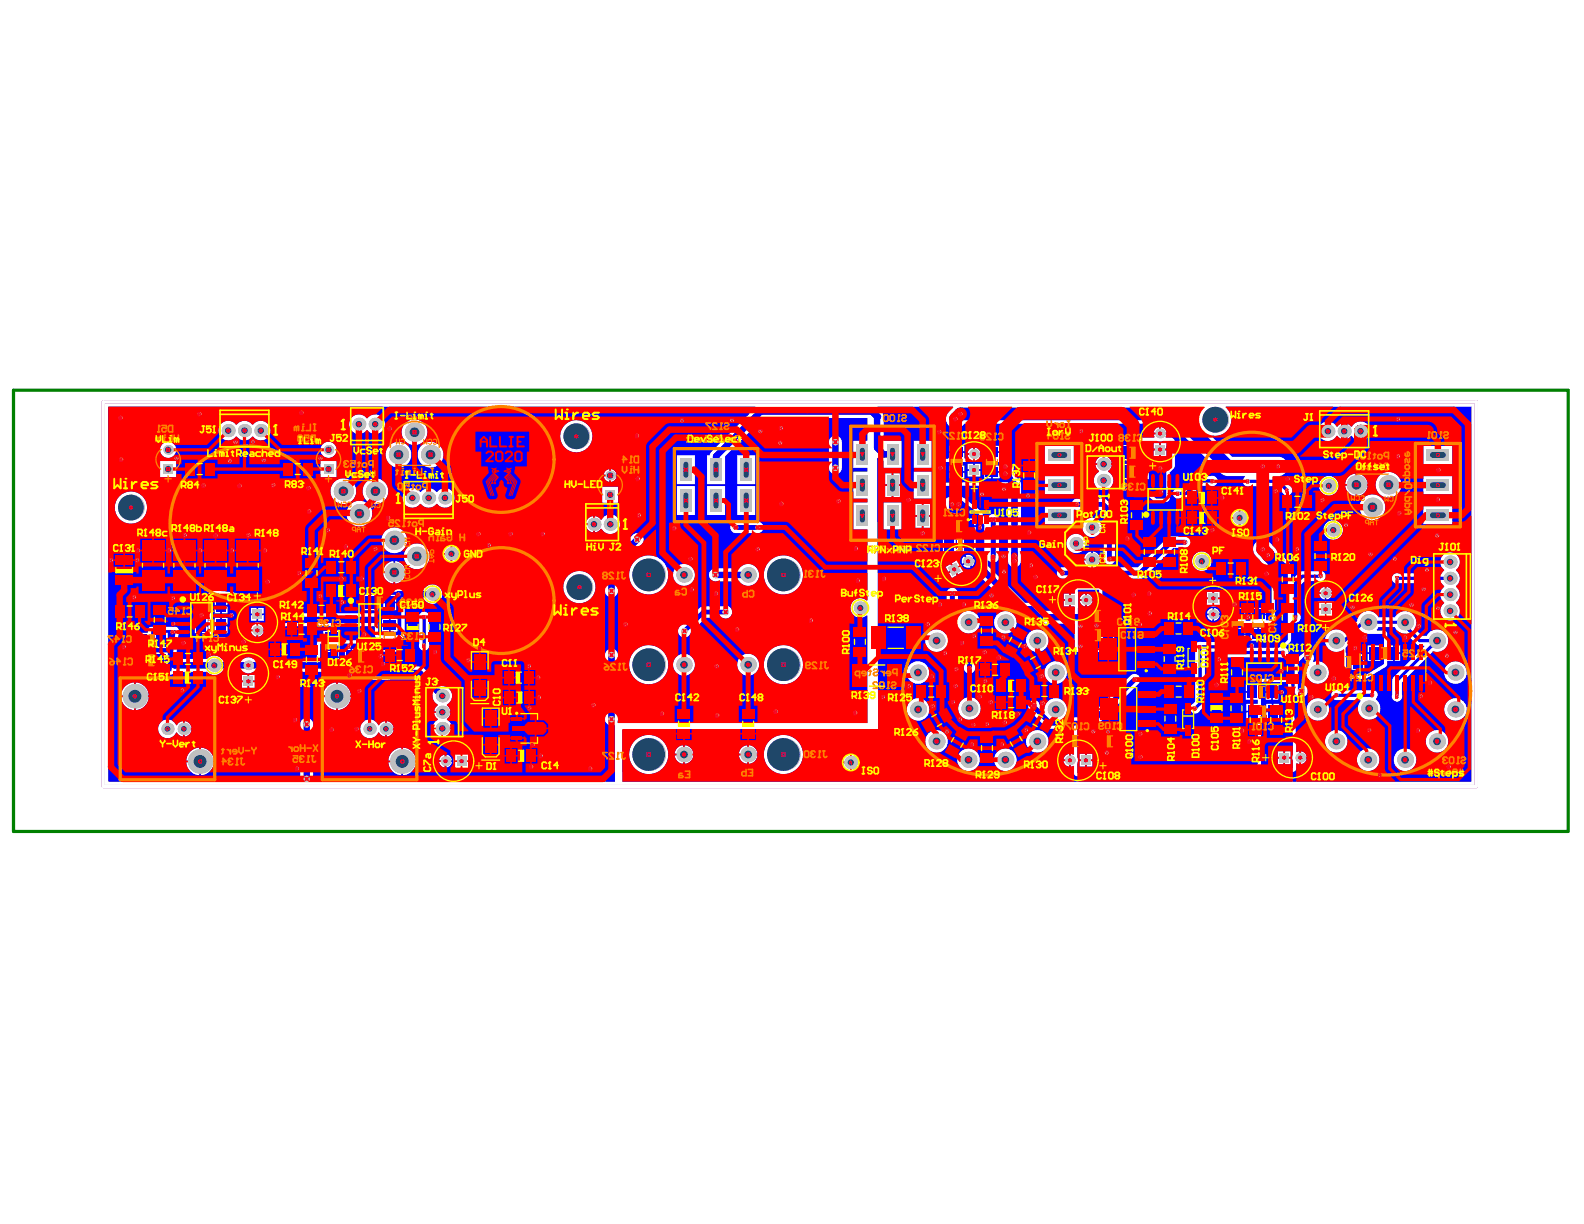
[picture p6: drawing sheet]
<svg xmlns="http://www.w3.org/2000/svg" width="279mm" height="216mm" viewBox="0 0 279 216" stroke-linecap="round" stroke-linejoin="round" font-family="sans-serif">
<path d="M18.2 70.9h242.2v67.8h-242.2z" fill="none" stroke="#800080" stroke-width=".57"/>
<path d="M18.2 70.9h242.2v67.8h-242.2z" fill="none" stroke="#fff" stroke-width=".57"/>
<g fill="#a6968d">
<circle cx="226.4" cy="115.1" r=".17"/>
<circle cx="253.6" cy="107.2" r=".17"/>
<circle cx="256.7" cy="111.5" r=".17"/>
<circle cx="255.2" cy="115.7" r=".17"/>
<circle cx="246" cy="98.6" r=".17"/>
<circle cx="253.5" cy="94.5" r=".17"/>
<circle cx="238.6" cy="107.1" r=".17"/>
<circle cx="237.4" cy="92.6" r=".17"/>
<circle cx="241.7" cy="97.8" r=".17"/>
<circle cx="251.7" cy="100.5" r=".17"/>
<circle cx="251.1" cy="103.9" r=".17"/>
<circle cx="249" cy="106.7" r=".17"/>
<circle cx="246.4" cy="102" r=".17"/>
<circle cx="128" cy="108" r=".28"/>
<circle cx="178.9" cy="98" r=".17"/>
<circle cx="177" cy="98.1" r=".17"/>
<circle cx="175.2" cy="98.2" r=".21"/>
<circle cx="172.9" cy="93" r=".17"/>
<circle cx="190" cy="89" r=".17"/>
<circle cx="181.3" cy="87.4" r=".17"/>
<circle cx="173.2" cy="87.1" r=".17"/>
<circle cx="177.1" cy="86.3" r=".17"/>
<circle cx="177.3" cy="82.3" r=".17"/>
<circle cx="174.9" cy="105" r=".17"/>
<circle cx="177.1" cy="100.8" r=".17"/>
<circle cx="178.9" cy="98.9" r=".17"/>
<circle cx="190.6" cy="110.4" r=".17"/>
<circle cx="190.6" cy="114" r=".17"/>
<circle cx="193.4" cy="110.3" r=".17"/>
<circle cx="195.5" cy="129" r=".17"/>
<circle cx="195.2" cy="132.8" r=".17"/>
<circle cx="192.9" cy="129" r=".17"/>
<circle cx="56.5" cy="80.8" r=".17"/>
<circle cx="31.1" cy="80.8" r=".17"/>
<circle cx="44.6" cy="77.9" r=".17"/>
<circle cx="41.5" cy="78" r=".17"/>
<circle cx="46.5" cy="81.2" r=".17"/>
<circle cx="40.5" cy="81.3" r=".17"/>
<circle cx="61.6" cy="114" r=".17"/>
<circle cx="232.9" cy="101.6" r=".17"/>
<circle cx="228.5" cy="108.9" r=".17"/>
<circle cx="226" cy="118.4" r=".17"/>
<circle cx="173.8" cy="120.1" r=".17"/>
<circle cx="47.2" cy="102.6" r=".17"/>
<circle cx="167" cy="129" r=".17"/>
<circle cx="147.4" cy="78" r=".28"/>
<circle cx="147.4" cy="82.5" r=".28"/>
<circle cx="120.3" cy="74.2" r=".17"/>
<circle cx="134.1" cy="76.1" r=".17"/>
<circle cx="137.6" cy="78.1" r=".17"/>
<circle cx="129.1" cy="74.1" r=".17"/>
<circle cx="112.4" cy="95.2" r=".28"/>
<circle cx="107.9" cy="104.2" r=".28"/>
<circle cx="107.9" cy="115.6" r=".28"/>
<circle cx="107.9" cy="126.9" r=".28"/>
<circle cx="54.1" cy="127.8" r=".28"/>
<circle cx="32.1" cy="121.8" r=".17"/>
<circle cx="112.7" cy="90.9" r=".17"/>
<circle cx="112.4" cy="76.9" r=".17"/>
<circle cx="112.5" cy="84.4" r=".17"/>
<circle cx="137.7" cy="75.5" r=".17"/>
<circle cx="137.8" cy="88.9" r=".17"/>
<circle cx="147.9" cy="88.4" r=".17"/>
<circle cx="151" cy="96.8" r=".17"/>
<circle cx="143.1" cy="109.4" r=".17"/>
<circle cx="116.8" cy="125.9" r=".17"/>
<circle cx="104.1" cy="135.6" r=".17"/>
<circle cx="104.7" cy="124.4" r=".17"/>
<circle cx="110.3" cy="110.1" r=".17"/>
<circle cx="126.3" cy="104.7" r=".17"/>
<circle cx="130" cy="111" r=".17"/>
<circle cx="133.7" cy="96.9" r=".17"/>
<circle cx="151.3" cy="102.4" r=".17"/>
<circle cx="150.9" cy="125.7" r=".17"/>
<circle cx="136.8" cy="125.5" r=".17"/>
<circle cx="126.4" cy="117.5" r=".17"/>
<circle cx="126.5" cy="126.2" r=".17"/>
<circle cx="225" cy="86.6" r=".17"/>
<circle cx="225.3" cy="95.2" r=".17"/>
<circle cx="223.6" cy="97.9" r=".17"/>
<circle cx="220.1" cy="84.9" r=".17"/>
<circle cx="223.4" cy="101.2" r=".17"/>
<circle cx="222.7" cy="96.9" r=".17"/>
<circle cx="231.3" cy="122.9" r=".17"/>
<circle cx="228.8" cy="96.9" r=".17"/>
<circle cx="233.3" cy="88.2" r=".17"/>
<circle cx="227.1" cy="84.4" r=".17"/>
<circle cx="255.5" cy="135.2" r=".17"/>
<circle cx="243.4" cy="136.7" r=".17"/>
<circle cx="241.5" cy="128.8" r=".17"/>
<circle cx="250.1" cy="128.9" r=".17"/>
<circle cx="215" cy="116.3" r=".17"/>
<circle cx="214.6" cy="120.8" r=".17"/>
<circle cx="181.9" cy="99.7" r=".17"/>
<circle cx="198.8" cy="95" r=".17"/>
<circle cx="190.7" cy="76" r=".17"/>
<circle cx="165.9" cy="82.5" r=".17"/>
<circle cx="181.5" cy="93.9" r=".17"/>
<circle cx="165.7" cy="76.2" r=".17"/>
<circle cx="162.7" cy="94.1" r=".17"/>
<circle cx="160.3" cy="88.2" r=".17"/>
<circle cx="155.9" cy="102.1" r=".17"/>
<circle cx="32.4" cy="113.4" r=".17"/>
<circle cx="67.2" cy="115.8" r=".17"/>
<circle cx="67.6" cy="117.1" r=".17"/>
<circle cx="64.2" cy="111.9" r=".17"/>
<circle cx="66.2" cy="96.9" r=".17"/>
<circle cx="63.8" cy="102.1" r=".17"/>
<circle cx="60.2" cy="102.1" r=".17"/>
<circle cx="52.7" cy="101.1" r=".17"/>
<circle cx="60.3" cy="106.2" r=".17"/>
<circle cx="56.5" cy="105.1" r=".17"/>
<circle cx="74.8" cy="108.8" r=".17"/>
<circle cx="74.8" cy="113.9" r=".17"/>
<circle cx="70.3" cy="104.9" r=".17"/>
<circle cx="62.9" cy="128.6" r=".17"/>
<circle cx="21.8" cy="114.1" r=".17"/>
<circle cx="23.7" cy="105.3" r=".17"/>
<circle cx="54.1" cy="137.4" r=".28"/>
<circle cx="24.3" cy="97.1" r=".17"/>
<circle cx="19.6" cy="98.8" r=".17"/>
<circle cx="57.8" cy="93.5" r=".17"/>
<circle cx="35.3" cy="97.1" r=".17"/>
<circle cx="40.9" cy="97.1" r=".17"/>
<circle cx="246.4" cy="122.8" r=".17"/>
<circle cx="122" cy="104" r=".17"/>
<circle cx="118.9" cy="93.2" r=".17"/>
<circle cx="121.8" cy="98.6" r=".17"/>
<circle cx="126.2" cy="101.4" r=".28"/>
<circle cx="129.8" cy="93" r=".21"/>
<circle cx="133.7" cy="93" r=".21"/>
<circle cx="120.7" cy="111.3" r=".28"/>
<circle cx="30.6" cy="110" r=".17"/>
<circle cx="93.9" cy="131.4" r=".17"/>
<circle cx="174.7" cy="123.9" r=".17"/>
<circle cx="168.1" cy="123.8" r=".17"/>
<circle cx="168.6" cy="121" r=".17"/>
<circle cx="172.8" cy="122.9" r=".17"/>
<circle cx="177.2" cy="127.4" r=".17"/>
<circle cx="171.5" cy="131.3" r=".17"/>
<circle cx="183.9" cy="124" r=".17"/>
<circle cx="169.3" cy="126.9" r=".17"/>
<circle cx="176.7" cy="131.3" r=".17"/>
<circle cx="181" cy="128.8" r=".17"/>
<circle cx="177" cy="112.4" r=".17"/>
<circle cx="166.7" cy="115.2" r=".17"/>
<circle cx="171" cy="117.8" r=".17"/>
<circle cx="168" cy="104.7" r=".21"/>
<circle cx="239" cy="114.3" r=".17"/>
<circle cx="240.7" cy="112.5" r=".17"/>
<circle cx="235.7" cy="122.6" r=".17"/>
<circle cx="242.1" cy="122.6" r=".17"/>
<circle cx="230.6" cy="116" r=".28"/>
<circle cx="229.5" cy="121.9" r=".28"/>
<circle cx="207.8" cy="87" r=".17"/>
<circle cx="204.8" cy="86.7" r=".17"/>
<circle cx="204.7" cy="82.6" r=".17"/>
<circle cx="246.6" cy="73.9" r=".17"/>
<circle cx="179.5" cy="125.9" r=".17"/>
<circle cx="174.1" cy="127.7" r=".17"/>
<circle cx="171.7" cy="127.9" r=".17"/>
<circle cx="30.5" cy="105.5" r=".17"/>
<circle cx="36.8" cy="115.4" r=".17"/>
<circle cx="43" cy="113.2" r=".17"/>
<circle cx="49" cy="119.4" r=".17"/>
<circle cx="61.7" cy="119.1" r=".17"/>
<circle cx="52.1" cy="127" r=".17"/>
<circle cx="52.4" cy="135.6" r=".17"/>
<circle cx="63.4" cy="121.9" r=".17"/>
<circle cx="76.7" cy="115" r=".17"/>
<circle cx="58.5" cy="128.7" r=".17"/>
<circle cx="68.5" cy="91.3" r=".17"/>
<circle cx="32.6" cy="94.4" r=".17"/>
<circle cx="38" cy="94.5" r=".17"/>
<circle cx="43.8" cy="94.4" r=".17"/>
<circle cx="46.8" cy="97.1" r=".17"/>
<circle cx="54.4" cy="86.1" r=".17"/>
<circle cx="48.2" cy="85.6" r=".17"/>
<circle cx="42.3" cy="85.7" r=".17"/>
<circle cx="35.9" cy="85.6" r=".17"/>
<circle cx="21.3" cy="73.7" r=".17"/>
<circle cx="61" cy="96.4" r=".17"/>
<circle cx="21.4" cy="81" r=".17"/>
<circle cx="53.2" cy="72.8" r=".17"/>
<circle cx="35.2" cy="73" r=".17"/>
<circle cx="54.6" cy="90.2" r=".17"/>
<circle cx="202.8" cy="108.2" r=".17"/>
<circle cx="213.8" cy="93.5" r=".17"/>
<circle cx="215.6" cy="87.8" r=".17"/>
<circle cx="220.8" cy="113.9" r=".17"/>
<circle cx="220.1" cy="108.9" r=".17"/>
<circle cx="217.7" cy="106.6" r=".17"/>
<circle cx="84.7" cy="114.4" r=".17"/>
<circle cx="68.7" cy="75.6" r=".17"/>
<circle cx="29.8" cy="97.1" r=".17"/>
<circle cx="24.2" cy="98.8" r=".17"/>
<circle cx="95.4" cy="133.3" r=".17"/>
<circle cx="93.7" cy="135.2" r=".17"/>
<circle cx="93.4" cy="124.9" r=".17"/>
<circle cx="95.1" cy="123" r=".17"/>
<circle cx="95" cy="119.5" r=".17"/>
<circle cx="93.3" cy="117.5" r=".17"/>
<circle cx="82.6" cy="116.5" r=".17"/>
<circle cx="86.2" cy="96.2" r=".17"/>
<circle cx="84.4" cy="94.2" r=".17"/>
<circle cx="90.1" cy="94.2" r=".17"/>
<circle cx="95.7" cy="94.2" r=".17"/>
<circle cx="227" cy="86.5" r=".17"/>
<circle cx="210.8" cy="124.9" r=".17"/>
<circle cx="253.6" cy="88.1" r=".17"/>
<circle cx="253.7" cy="82.9" r=".17"/>
<circle cx="246.6" cy="80.5" r=".17"/>
<circle cx="246.8" cy="90.5" r=".17"/>
<circle cx="219.1" cy="128.9" r=".17"/>
<circle cx="220.4" cy="130.8" r=".17"/>
<circle cx="201.2" cy="133.5" r=".17"/>
<circle cx="201.1" cy="129.5" r=".17"/>
<circle cx="201.1" cy="110.2" r=".17"/>
<circle cx="202.7" cy="104.7" r=".17"/>
<circle cx="200" cy="104.9" r=".17"/>
<circle cx="164.5" cy="124.6" r=".17"/>
<circle cx="155.8" cy="122.9" r=".17"/>
<circle cx="160.3" cy="121.1" r=".17"/>
<circle cx="164.3" cy="119.3" r=".17"/>
<circle cx="169.7" cy="113.4" r=".17"/>
<circle cx="176.1" cy="116" r=".17"/>
<circle cx="168.7" cy="118" r=".17"/>
<circle cx="173.7" cy="115" r=".17"/>
<circle cx="182.4" cy="124.5" r=".21"/>
<circle cx="183.7" cy="119.3" r=".17"/>
<circle cx="182.7" cy="101.7" r=".17"/>
<circle cx="180.7" cy="114" r=".17"/>
<circle cx="163.7" cy="110.1" r=".17"/>
<circle cx="165.8" cy="106.7" r=".17"/>
<circle cx="171.8" cy="112.2" r=".17"/>
<circle cx="170" cy="106.7" r=".17"/>
<circle cx="235.3" cy="119.7" r=".17"/>
<circle cx="250.6" cy="122.8" r=".17"/>
<circle cx="252.3" cy="120.4" r=".17"/>
<circle cx="250.2" cy="110.4" r=".17"/>
<circle cx="247.9" cy="112.5" r=".17"/>
<circle cx="168.6" cy="73.9" r=".17"/>
<circle cx="169.4" cy="73" r=".17"/>
<circle cx="168" cy="89" r=".17"/>
<circle cx="169.1" cy="89" r=".17"/>
<circle cx="225.4" cy="82.3" r=".17"/>
<circle cx="222.7" cy="82.3" r=".17"/>
<circle cx="175.2" cy="91.7" r=".21"/>
<circle cx="211.7" cy="114.1" r=".17"/>
<circle cx="213.8" cy="84.8" r=".17"/>
<circle cx="177.3" cy="83.5" r=".17"/>
<circle cx="195.7" cy="98.6" r=".17"/>
<circle cx="209" cy="95.6" r=".17"/>
<circle cx="187.4" cy="101.1" r=".17"/>
<circle cx="35.5" cy="108.5" r=".17"/>
<circle cx="30.4" cy="111.5" r=".17"/>
<circle cx="40.9" cy="108.5" r=".17"/>
<circle cx="226.1" cy="122.1" r=".17"/>
<circle cx="200.1" cy="119.9" r=".17"/>
</g>
<g fill="#00f">
<path d="M26.7 111.1h4.2l-.7 7.3h-3.5zM28.6 111.6v1.2h1v-1.2zM27.3 111.6v1.2h1v-1.2zM28.6 113.1v1.2h1v-1.2zM27.3 113.1v1.2h1v-1.2zM28.6 115.1v1.2h1v-1.2zM27.3 115.1v1.2h1v-1.2zM28.6 116.6v1.2h1v-1.2zM27.3 116.6v1.2h1v-1.2z"/>
<path d="M66.7 104.4h4.1v7.6h-4.1zM68.9 104.9v1.2h1v-1.2zM67.6 104.9v1.2h1v-1.2zM68.9 106.4v1.2h1v-1.2zM67.6 106.4v1.2h1v-1.2zM68.9 109.2v.9h1.2v-.9zM67.4 109.2v.9h1.2v-.9zM68.9 110.4v1h1.2v-1zM67.4 110.4v1h1.2v-1z"/>
<path d="M222.4 120.3h4.7l.9 9.6v3.2a1.31 1.31 0 0 0 0 1.1v1.4h-5.6zM224.5 120.7v1.2h1v-1.2zM223.2 120.7v1.2h1v-1.2zM224.5 122.2v1.2h1v-1.2zM223.2 122.2v1.2h1v-1.2zM224.6 124.1v1.3h1v-1.3zM223.3 124.1v1.3h1v-1.3zM224.6 125.6v1.3h1v-1.3zM223.3 125.6v1.3h1v-1.3zM226.7 132.5v1h1v-1zM225.4 132.5v1h1v-1zM226.7 133.8v1h1v-1zM225.4 133.8v1h1v-1z"/>
<path d="M37.4 104.8l.1-.1 3.4 .3 8.6 1.8v3.1h-3.5a1.31 1.31 0 0 0-1.2 0h-1.3l-3.1 2.5h-3zM39.1 105.5v1.2h1v-1.2zM37.9 105.5v1.2h.9v-1.2zM39.1 107v1.2h1v-1.2zM37.9 107v1.2h.9v-1.2zM45.5 107.2v1h1v-1zM44.3 107.2v1h.9v-1zM45.5 108.5v1h1v-1zM44.3 108.5v1h.9v-1zM39.1 109v1.2h1v-1.2zM37.9 109v1.2h.9v-1.2zM39.1 110.5v1.2h1v-1.2zM37.9 110.5v1.2h.9v-1.2z"/>
<path d="M190.1 104h3.8v10.4h-3.8zM191.7 104.7v1h1v-.2a1.12 1.12 0 0 0-1-.8zM190.8 105l-.3 .7h.9v-1zM191.7 106v1h.2a1.12 1.12 0 0 0 .8-1zM190.5 106v.1a1.12 1.12 0 0 0 .9 .9v-1zM192 107.3v1.2h1v-1.2zM190.8 107.3v1.2h.9v-1.2zM192 108.8v1.2h1v-1.2zM190.8 108.8v1.2h.9v-1.2zM192 110.7v1.2h1v-1.2zM190.8 110.7v1.2h.9v-1.2zM192 112.2v1.2h1v-1.2zM190.8 112.2v1.2h.9v-1.2z"/>
<path d="M212.4 107l3.4-.1 .1 .1v3.1l11.1-.1 .1 .1v2.8l-1.5 1.3h-9.1l-4.1-4.6zM214.2 107.2v1h.9v-.1a1.12 1.12 0 0 0-.9-.9zM213.2 107.6l-.3 .6h1v-1zM214.2 108.5v1h.1a1.12 1.12 0 0 0 .8-1zM212.9 108.5v.2a1.12 1.12 0 0 0 1 .8v-1zM222.1 110.7v1h1.2v-1zM220.6 110.7v1h1.2v-1zM218.5 110.7v1h1.2v-1zM217 110.7v1h1.2v-1zM222.1 112v1h1.2v-1zM220.6 112v1h1.2v-1zM218.5 112v1h1.2v-1zM217 112v1h1.2v-1z"/>
<path d="M190 128.6h5.8l.1 .1v7.6l-.1 .1h-5.8v-1.7a1.33 1.33 0 0 0 0-1.2zM191.6 129.3v1.3h1v-1.3zM190.3 129.3v1.3h1v-1.3zM194.2 129.4v1.2h1v-1.2zM192.9 129.4v1.2h1v-1.2zM191.6 130.9v1.2h1v-1.2zM190.3 130.9v1.2h1v-1.2zM194.2 130.9v1.2h1v-1.2zM192.9 130.9v1.2h1v-1.2zM191.7 133v1h1v-1zM190.4 133v1h1v-1zM191.7 134.2v1h1v-1zM190.4 134.2v1h1v-1z"/>
<path d="M56.5 113.5h.3v.4h3.3v-.4h3.6v4.4h-7.2zM62.1 114.4v1.3h1v-1.3zM60.8 114.4v1.3h1v-1.3zM58.5 114.8v1h1.3v-1zM57 114.8v1h1.3v-1zM58.5 116.1v1h1.3v-1zM57 116.1v1h1.3v-1zM62.1 115.9v1.3h1v-1.3zM60.8 115.9v1.3h1v-1.3z"/>
<path d="M239.6 111.8h4.5v5.3l-3.4 2.1h-3.4v-.8h.2v-3.3h-.2v-.8zM242.5 113.8v1.3h1v-1.3zM241.2 113.8v1.3h1v-1.3zM242.5 115.4v1.2h1v-1.2zM241.2 115.4v1.2h1v-1.2zM239.7 115.4v1.3h1v-1.3zM238.4 115.4v1.3h1v-1.3zM239.7 116.9v1.3h1v-1.3zM238.4 116.9v1.3h1v-1.3z"/>
<path d="M199.8 77.9l.1-.1h4.2l.5 .1 2-.1 .1 .1v4.3l-1 .9v4.8h-1.8l-4.1-3.3zM204.8 78.2v.9h1v-.9zM203.5 78.2v.9h1v-.9zM201.7 78.5v1.2h.9v-1.2zM200.4 78.5v1.2h1v-1.2zM204.8 79.4v1h1v-1zM203.5 79.4v1h1v-1zM201.7 80v1.2h.9v-1.2zM200.4 80v1.2h1v-1.2zM201.7 81.8v1.3h.9v-1.3zM200.4 81.8v1.3h1v-1.3zM201.7 83.3v1.3h.9v-1.3zM200.4 83.3v1.3h1v-1.3z"/>
<path d="M166.6 81.5h11l1.3 3.4-.1 .1-12.1 .1-.1-.1v-1.9l.2-.6-.2-.6zM171.9 81.8v1h1v-1zM170.7 81.8v1h1v-1zM175.1 82.1v1h1.2v-1zM173.6 82.1v1h1.2v-1zM168.9 82.1v1h1.2v-1zM167.4 82.1v1h1.2v-1zM171.9 83.1v.9h1v-.9zM170.7 83.1v.9h1v-.9zM175.1 83.4v1h1.2v-1zM173.6 83.4v1h1.2v-1zM168.9 83.4v1h1.2v-1zM167.4 83.4v1h1.2v-1z"/>
<path d="M167.4 88.3h2.3l2.9 2.3 1 2.1v8.1l-.1 .1h-3.3l-1.3-2.4v-1h.5v-6.7l-2-.5zM171.1 91.4v1.3h1v-1.3zM169.8 91.4v1.3h1v-1.3zM171.1 93v1.2h1v-1.2zM169.8 93v1.2h1v-1.2zM171.1 94.7v1.2h1v-1.2zM169.8 94.7v1.2h1v-1.2zM171.1 96.2v1.3h1v-1.3zM169.8 96.2v1.3h1v-1.3zM170.3 98l.5 .8 .9-.5-.1-.1a1.12 1.12 0 0 0-1.3-.2zM170 98.2a1.12 1.12 0 0 0-.3 1.2l.9-.4-.5-.9zM171 99.1l.5 .8 .1-.1a1.12 1.12 0 0 0 .2-1.2zM169.9 99.7l.1 .1a1.12 1.12 0 0 0 1.2 .3l-.5-.9z"/>
<path d="M154.8 71.7h13.3v.2a2.31 2.31 0 0 0-1.2 2.3 1.77 1.77 0 0 0 1.4 1.4 1.77 1.77 0 0 0 1.8-.9h36.5l9 9 .7 .2 3.3 .1v.1a.92 .92 0 0 0-.3 1.2 .92 .92 0 0 0 1.1 .5h4.7l1.1 1.1a.92 .92 0 0 0 1.5 .2 .92 .92 0 0 0-.3-1.5l-1.6-1.5v-.1a1.72 1.72 0 0 0 1.4-1.9 1.72 1.72 0 0 0-1.8-1.5h-8.1l-3.6-3.7 .1-.1a2.84 2.84 0 0 0 3.1-1.5 2.84 2.84 0 0 0-.7-3.4v-.2h43.4v66.2h-149.8v-9.2l.1-.1h45l-.2-47.8h.2l.4 .3 .5 .2v1.2h3.2v-4.7h-3.1v-4.3a2.05 2.05 0 0 0-1.2-1.6zM237.2 74.6v2.9a1.34 1.34 0 0 0 1.1-.6h.2a1.73 1.73 0 0 0 2.6 .5 1.73 1.73 0 0 0 0-2.7 1.73 1.73 0 0 0-2.6 .5l-.2 .1a1.34 1.34 0 0 0-1.1-.7zM204.8 75.3v1h.9v-.1a1.12 1.12 0 0 0-.9-.9zM203.8 75.7l-.3 .6h1v-1zM198.1 78.5v2.7h.9l.2 .2-.1 .4h-1v2.8h1.1l.2 .4 4.3 3.5h2a.59 .59 0 0 0 .6-.6v-4.6l.8-.7 .1-.4v-4.3a.76 .76 0 0 0-.6-.7h-.9v-.6h-2.2l.2 .5-.1 .1h-3.7a.76 .76 0 0 0-.7 .7l-.1 .6zM233 74.8a1.73 1.73 0 0 0 .2 2.7 1.73 1.73 0 0 0 2.5-.6h.2a1.34 1.34 0 0 0 1.1 .6v-2.9a1.34 1.34 0 0 0-1.1 .7l-.2-.1a1.72 1.72 0 0 0-2.7-.4zM168.9 78.6v1h1.2v-1zM175.1 78.6v1h1.2v-1zM173.6 78.6v1h1.2v-1zM167.4 78.6v1h1.2v-1zM196.9 78.5v1.2h1v-1.2zM171.9 79v.9h1v-.1a1.12 1.12 0 0 0-1-.8zM171 79.3l-.3 .6h1v-.9zM167.4 79.9v.9l-.1 .1h-.7a.59 .59 0 0 0-.6 .6l.1 .5a.76 .76 0 0 1 0 1l-.1 2a.76 .76 0 0 0 .7 .7l10.8-.1 .3 .3v11.7a2.23 2.23 0 0 0 .3 2.1 1.15 1.15 0 0 0 1.3 .3 1.15 1.15 0 0 0 .7-1.1v-13.4a1.74 1.74 0 0 0-.9-1.4l-1.2-3-.4-.2h-1.3v-1h-2.7v.9l-.1 .1h-.7l-.1-.1 .2-.6h-2.2l.2 .6-.1 .1h-.6h-.1v-1zM196.9 80v1.2h1v-1.2zM194.8 80.4v1.3h1.3a1.4 1.4 0 0 0-1.3-1.3zM193.6 80.8l-.4 .9h1.3v-1.3zM251.1 78.7v3.1h5.1v-3.1zM184.3 78.7v3.1h5.1v-3.1zM161.2 77.8v4.7h3.1v-4.7zM196.9 81.8v1.3h1v-1.3zM196.9 83.3v1.3h1v-1.3zM239.4 83.5v1.9h1.8a1.96 1.96 0 0 0-1.8-1.9zM237.8 84.1l-.4 .7-.1 .6h1.8v-1.9l-.6 .2zM157.6 83.5v1.9h1.1v-1.9zM156.1 83.5v1.9h1.2v-1.9zM207.1 86.4a.92 .92 0 0 0-.1 1.1 .92 .92 0 0 0 1.1 .4l1.6-.1 2.1-2.1h1.7a.92 .92 0 0 0 1.3-.9 .92 .92 0 0 0-1.3-.8h-2.3l-.3 .2-2 2-1.1-.1zM193.2 82a1.34 1.34 0 0 0 .7 1.1l-.1 .1a1.73 1.73 0 0 0-.5 2.6 1.73 1.73 0 0 0 2.7 0 1.73 1.73 0 0 0-.5-2.6v-.1a1.34 1.34 0 0 0 .6-1.1zM251.1 84v3.2h5.1v-3.2zM184.3 84v3.2h5.1v-3.2zM232.7 85.7a1.73 1.73 0 0 0 3.4 0 1.73 1.73 0 0 0-3.4 0zM239.4 85.7v1.8a1.96 1.96 0 0 0 1.8-1.8zM237.3 85.7a1.96 1.96 0 0 0 1.8 1.8v-1.8zM157.6 85.7v2h1.1v-2zM156.1 85.7v2h1.2v-2zM242.6 85.5a2.3 2.3 0 0 0 4.6 0 2.3 2.3 0 0 0-4.6 0zM161.2 83.2v4.8h3.1v-4.8zM162.9 88.9v2h1.2v-2zM161.4 88.9v2h1.2v-2zM218.8 89.9v1.3h1.3a1.4 1.4 0 0 0-1.3-1.3zM217.6 90.3l-.4 .9h1.3v-1.3zM239.8 89.5a2.3 2.3 0 0 0 4.6 0 2.3 2.3 0 0 0-4.6 0zM251.1 89.3v3.2h5.1v-3.2zM167.6 91.4v1.3h1v-1.3zM166.3 91.4v1.3h1v-1.3zM218.8 91.5v1.3a1.4 1.4 0 0 0 1.3-1.3zM217.2 91.5a1.4 1.4 0 0 0 1.3 1.3v-1.3zM162.9 91.1v2h1.2v-2zM161.4 91.1v2h1.2v-2zM155.8 88.6v4.8h3.2v-4.8zM167.6 93v1.2h1v-1.2zM166.3 93v1.2h1v-1.2zM190.9 93a1.71 1.71 0 0 0 3.4 0 1.71 1.71 0 0 0-3.4 0zM233.4 93.5a1.75 1.75 0 0 0 3.5 0 1.75 1.75 0 0 0-3.5 0zM167.6 94.7v1.2h1v-1.2zM166.3 94.7v1.2h1v-1.2zM167 87.9l-.2 .4 .1 2.3 .3 .2 1.6 .4v5.6l-.2-.1v-.5h-1v1.3h.7v1.1l.2 .4-.6 .4 1.1 1.9 .6-.3 .5 .4 2.5 .1 6.9 6.8a2.02 2.02 0 0 0 1.8 .3l1.1 1.1 .5 .3h6.6v4.4a.59 .59 0 0 0 .6 .6h3.8a.59 .59 0 0 0 .6-.6v-1h.8v-2.7h-.8v-.7h.8v-2.7h-.8v-3.3a.59 .59 0 0 0-.6-.6h-3.8a.77 .77 0 0 0-.5 1.2l-.1 .1h-.6v2.3h.6v.7h-5.8l-1.1-1.1a2.02 2.02 0 0 0-1.9-.3l-6.5-6.5v-.9h.2a1.03 1.03 0 0 0 1.1 .3 1.03 1.03 0 0 0 .7-1v-6.5a1.01 1.01 0 0 0-1-1 1.01 1.01 0 0 0-1 1v.5h-.2l-1-2.1-3.1-2.4h-2.5zM166.3 96.2v1.3h1v-1.3zM188.1 95.9a1.71 1.71 0 0 0 3.4 0 1.71 1.71 0 0 0-3.4 0zM192.8 97.3v1.3h1.2a1.38 1.38 0 0 0-1.2-1.3zM191.6 97.7l-.4 .9h1.3v-1.3zM184.3 89.3v3.2h5.1v-2.6l4.8 .1 .5 .5v8.1a1.01 1.01 0 0 0 1 1 1.01 1.01 0 0 0 1-1v-8.5l-.1-.5-1.3-1.3-.5-.3h-4.8a1 1 0 0 0-1 1.2l-.1 .1zM186.7 100.4a1.01 1.01 0 0 0-.2 1.1 1.01 1.01 0 0 0 .9 .6l14-.1 .4-.2 5.2-5.2h2a1.01 1.01 0 0 0 1-1 1.01 1.01 0 0 0-1-1h-2.5l-.5 .2-5.3 5.3h-7.3v-.2a1.36 1.36 0 0 0 .6-1.1h-2.8a1.36 1.36 0 0 0 .7 1.1v.2h-4.5zM210.3 99a1.73 1.73 0 0 0 3.4 0 1.73 1.73 0 0 0-3.4 0zM166.8 100l.5 .9 .8-.5-.5-.9zM245.8 101.4a.92 .92 0 0 0-.2 1.1 .92 .92 0 0 0 1.1 .4h7.6l.4 .6a1.71 1.71 0 0 0 0 2.7v.2a1.73 1.73 0 0 0-.2 2.5 1.73 1.73 0 0 0 2.5 0 1.73 1.73 0 0 0-.2-2.5v-.2a1.71 1.71 0 0 0 0-2.7v-.1a1.71 1.71 0 0 0 0-2.8v-.1a1.73 1.73 0 0 0 .2-2.5 1.73 1.73 0 0 0-2.5 0 1.73 1.73 0 0 0 .2 2.5l-.4 .6h-7.9zM167.4 101.1l.5 .9 .9-.5-.5-.9zM221.5 95.7a1.71 1.71 0 0 0 0 2.4l2.8 2.9v8.4h-.9l-.1-.1v-.8h-2.7v1h-.8l-.1-.1v-.9h-2.7v1h-.4l-.1-.1v-2.4a.76 .76 0 0 0-.7-.7l-.6-.1v-.5h-2.3v.7h-.7l-.3 .3v3.1l2.8 3.3-.1 .1h-2.6a.92 .92 0 0 0-1 .2 .92 .92 0 0 0-.2 1v9.4l-.3 .3a.92 .92 0 0 0-.3 1.5 .92 .92 0 0 0 1.5-.3 1.56 1.56 0 0 0 .8-1.2v-9.1h2.1l.9 .8 .4 .2h10.1a.92 .92 0 0 0 1.2-.5 .92 .92 0 0 0-.5-1.2v-.2l1-1v-3.5h.2a.92 .92 0 0 0 1.1 .1 .92 .92 0 0 0 .4-1.1v-5.3l.7-.8h2.5a.92 .92 0 0 0 1.2-.9 .92 .92 0 0 0-1.2-.8h-3.1l-.3 .2-1.3 1.3h-.2v-2l-.1-.7-.4-.5-2.4-2.5a2.81 2.81 0 0 0-2.1-1.4l-.6 .1zM234 103.5v1h.9v-.2a1.12 1.12 0 0 0-.9-.8zM233 103.8l-.3 .7h1v-1zM214.2 104.4v1h1v-1zM212.9 104.4v1h1v-1zM187.6 104.7v1h1v-1zM234 104.8v1l.1-.1a1.12 1.12 0 0 0 .8-.9zM232.7 104.8v.1a1.12 1.12 0 0 0 1 .9v-1zM187.6 106v1h1v-1zM222.1 107.2v1h1.2v-1zM220.6 107.2v1h1.2v-1zM218.5 107.2v1h1.2v-1zM217 107.2v1h1.2v-1zM195.5 107.3v1.2h1v-1.2zM232.4 106v2.9h2.8v-2.9zM195.5 108.8v1.2h1v-1.2zM167.3 104l-.3 .7v7.1l-.2 .1a2 2 0 0 0-3-.3 2 2 0 0 0 .1 3 2 2 0 0 0 3-.5l3.1 3.2a1.09 1.09 0 0 0 .4 1.3 1.09 1.09 0 0 0 1.3-.1 1.94 1.94 0 0 0 .3-1.9l-.3-.5-2.7-2.7v-2.6l.1-.1a1.99 1.99 0 0 0 3 .6 1.99 1.99 0 0 0 0-3.1 1.99 1.99 0 0 0-3 .6l-.1-.1v-4a1.01 1.01 0 0 0-.6-.9 1.01 1.01 0 0 0-1.1 .2zM175.3 109.8a2 2 0 0 0 4 0 2 2 0 0 0-4 0zM195.5 110.7v1.2h1v-1.2zM195.5 112.2v1.2h1v-1.2zM234.3 111.6a1.99 1.99 0 0 0-.2 2.6 1.99 1.99 0 0 0 2.5 .6h.1l.1 .5-.1 .1h-.5v2.8h.5l.1 .1a1.24 1.24 0 0 0 .3 1.4h3.8l3.6-2.2 .2-.2v-.7h1v-2.8h-1v-2a.59 .59 0 0 0-.6-.6h-1.2l-.1-.1 .4-.5h2.8a1.96 1.96 0 0 0 2 1.2l1.8 1.8a1.47 1.47 0 0 0 1.4 .3v.1l-5.5 5.6-.1 .5v2.4a.92 .92 0 0 0 .8 1.3 .92 .92 0 0 0 .9-1.3v-2.1l5.5-5.5a1.99 1.99 0 0 0 2.5-1.2 1.99 1.99 0 0 0-1-2.5 1.99 1.99 0 0 0-2.6 .9h-.9l-1.3-1.2a1.99 1.99 0 0 0-.7-2.9 1.99 1.99 0 0 0-2.7 .9h-2.9a1.99 1.99 0 0 0-2.2-1.1 1.99 1.99 0 0 0-1.6 1.8l-2.1 2a2.38 2.38 0 0 0-2.4-.4zM181 113a2 2 0 0 0 4 0 2 2 0 0 0-4 0zM246 113.8v1.3h1v-1.3zM246 115.4v1.2h1v-1.2zM234.9 115.4v1.3h1v-1.3zM234.9 116.9v1.3h1v-1.3zM254.7 118.6a2 2 0 0 0 4 0 2 2 0 0 0-4 0zM228.7 116.3l-.4 .8v4.8a1.16 1.16 0 0 0 1.3 1.1 1.16 1.16 0 0 0 1-1.3v-1.9h.2a2 2 0 0 0 2.6 .6 2 2 0 0 0 .8-2.6 2 2 0 0 0-2.5-1l-.1-.1a1.17 1.17 0 0 0-.3-1.6 1.17 1.17 0 0 0-1.6 .3zM184.2 118.6a2 2 0 0 0 4 0 2 2 0 0 0-4 0zM159.9 118.6a2 2 0 0 0 4 0 2 2 0 0 0-4 0zM219.7 120.7v1.2h1v-1.2zM219.7 122.2v1.2h1v-1.2zM219.8 124.1v1.3h1v-1.3zM181.7 123.8l-.3 .7 .1 .7 3.2 3.2 .5 .2h4.2v4.5l-.5-.1v2.2h.5v1.2l.2 .4 .4 .1 5.8 .1a.76 .76 0 0 0 .7-.7v-4.2h.9v-2.7h-.9v-.7a.76 .76 0 0 0-.7-.7h-2.2l-.1-.1 7.3-7.3a1.01 1.01 0 0 0 0-1.4 1.01 1.01 0 0 0-1.4 0l-7.4 7.3h-4.2l-.1-.1a1.99 1.99 0 0 0-.7-3.1 1.99 1.99 0 0 0-2.8 1.7h-.1l-.7-.7a1 1 0 0 0-1.7-.5zM219.8 125.6v1.3h1v-1.3zM235.1 121.9a.94 .94 0 0 0-.2 1.1 .94 .94 0 0 0 .9 .5h4.1l.1 .1a1.99 1.99 0 0 0 .2 2.9 1.99 1.99 0 0 0 2.9-.3 1.99 1.99 0 0 0-.4-2.8 1.11 1.11 0 0 0-.2-1.6l-.4-.2-.5 .2h-5.4l-.5-.2zM169 125a2 2 0 0 0 4 0 2 2 0 0 0-4 0zM254.7 125.1a2 2 0 0 0 4 0 2 2 0 0 0-4 0zM230.4 125.1a2 2 0 0 0 4 0 2 2 0 0 0-4 0zM159.9 125.1a2 2 0 0 0 4 0 2 2 0 0 0-4 0zM188.1 129.3v1.3h1v-1.3zM186.8 129.3v1.3h1v-1.3zM197.7 129.4v1.2h1v-1.2zM188.1 130.9v1.2h1v-1.2zM186.8 130.9v1.2h1v-1.2zM197.7 130.9v1.2h1v-1.2zM251.5 130.8a2 2 0 0 0 4 0 2 2 0 0 0-4 0zM233.7 130.8a2 2 0 0 0 4 0 2 2 0 0 0-4 0zM181 130.8a2 2 0 0 0 4 0 2 2 0 0 0-4 0zM163.2 130.8a2 2 0 0 0 4 0 2 2 0 0 0-4 0zM132.1 131.4v1.5h1.5a1.61 1.61 0 0 0-1.5-1.5zM130.8 131.9l-.3 .4-.2 .6h1.5v-1.5l-.7 .2zM120.8 131.4v1.5h1.5a1.61 1.61 0 0 0-1.5-1.5zM119.5 131.9l-.3 .4-.2 .6h1.5v-1.5l-.7 .2zM229.5 132.5v1h1v-.1a1.12 1.12 0 0 0-1-.9zM187.9 133.3l-.3 .7h1v-1zM150.2 133.1v1.2h1.3a1.4 1.4 0 0 0-1.3-1.2zM149 133.5l-.4 .8h1.3v-1.2zM120.8 133.2v1.5a1.61 1.61 0 0 0 1.5-1.5zM132.1 133.2v1.5a1.61 1.61 0 0 0 1.5-1.5zM130.3 133.2a1.61 1.61 0 0 0 1.5 1.5v-1.5zM119 133.2a1.61 1.61 0 0 0 1.5 1.5v-1.5zM229.5 133.8v1h.1a1.12 1.12 0 0 0 .9-1zM221 120.7v2.7h.8v.7h-.7v2.8h.7v8.7a.59 .59 0 0 0 .6 .6h5.6a.59 .59 0 0 0 .6-.6v-.9l.6 .1v-2.3l-.6 .1v-2.8l-.9-9.7-.2-.2-.4-.2h-4.7a.69 .69 0 0 0-.6 1zM187.6 134.2v.2a1.12 1.12 0 0 0 1 .8v-1zM150.2 134.6v1.3a1.4 1.4 0 0 0 1.3-1.3zM148.6 134.6a1.4 1.4 0 0 0 1.3 1.3v-1.3zM245.8 134a2 2 0 0 0 4 0 2 2 0 0 0-4 0zM239.3 134a2 2 0 0 0 4 0 2 2 0 0 0-4 0zM175.3 134a2 2 0 0 0 4 0 2 2 0 0 0-4 0zM168.8 134a2 2 0 0 0 4 0 2 2 0 0 0-4 0zM134.7 133.1a3.5 3.5 0 0 0 6.9 0 3.5 3.5 0 0 0-6.9 0zM111 133.1a3.5 3.5 0 0 0 6.9 0 3.5 3.5 0 0 0-6.9 0z"/>
<path d="M19.1 71.7h114.1l.1 .2-7.8 7.8-.3 .6h-.5v5.1h3.2v-4.9l6.8-6.8h18.3v4.1h-2.5v4.7h2.5v.7h-2.5v4.8h2.5v.6h-2.5v4.8h2.5v12.5h-.1a1.73 1.73 0 0 0-2.4 .1 1.73 1.73 0 0 0 0 2.4 1.73 1.73 0 0 0 2.4 .1l.1 .1v18.9h-44v-11.9a1.15 1.15 0 0 0-1.1-1.2 1.15 1.15 0 0 0-1.2 1.2v11.3a1.14 1.14 0 0 0 1.6 1l.2 .1v9.9h-53.2v-10.1a1.15 1.15 0 0 0-1.2-1.2 1.15 1.15 0 0 0-1.1 1.2l-.1 10.1h-33.8zM62.1 73.6a1.73 1.73 0 0 0 .1 2.5 1.73 1.73 0 0 0 2.5-.2h.1a1.73 1.73 0 0 0 2.5 .2 1.73 1.73 0 0 0 0-2.6 1.73 1.73 0 0 0-2.5 .3h-.1a1.72 1.72 0 0 0-2.6-.2zM39 74.7a1.73 1.73 0 0 0 .1 2.6 1.73 1.73 0 0 0 2.5-.3h.2a1.71 1.71 0 0 0 2.7 0h.1a1.73 1.73 0 0 0 2.6 .2 1.73 1.73 0 0 0 0-2.5 1.73 1.73 0 0 0-2.6 .2h-.1a1.71 1.71 0 0 0-2.7 0h-.2a1.72 1.72 0 0 0-2.6-.2zM70.8 76.2a2.3 2.3 0 0 0 4.6 0 2.3 2.3 0 0 0-4.6 0zM98.8 77a2.85 2.85 0 0 0 5.7 0 2.85 2.85 0 0 0-5.7 0zM56.5 79.3a1.45 1.45 0 0 0 2.9 0 1.45 1.45 0 0 0-2.9 0zM28.2 79.3a1.45 1.45 0 0 0 2.9 0 1.45 1.45 0 0 0-2.9 0zM73.7 80.2a2.28 2.28 0 0 0 4.5 0 2.28 2.28 0 0 0-4.5 0zM68 80.2a2.3 2.3 0 0 0 4.6 0 2.3 2.3 0 0 0-4.6 0zM146.5 77.2l-.3 .8v4.5a1.15 1.15 0 0 0 1.2 1.2 1.15 1.15 0 0 0 1.1-1.2v-4.5a1.15 1.15 0 0 0-.7-1.1 1.15 1.15 0 0 0-1.3 .3zM107.8 82.7v1h1l-.1-.1a1.12 1.12 0 0 0-.9-.9zM106.8 83.1l-.3 .6h1v-1zM56.5 81.3v2.9h2.9v-2.9zM28.2 81.3v2.9h2.9v-2.9zM106.5 84v.2a1.12 1.12 0 0 0 1 .8v-1zM107.8 84v1h.1a1.12 1.12 0 0 0 .9-1zM130 80.3v5.1h3.2v-5.1zM119.4 80.3v5.1h3.2v-5.1zM71.5 86.6a1.73 1.73 0 0 0 .1 2.5 1.73 1.73 0 0 0 2.5-.2h.1a1.71 1.71 0 0 0 2.8 0h.1a1.73 1.73 0 0 0 2.6 .2 1.73 1.73 0 0 0 0-2.5 1.73 1.73 0 0 0-2.6 .2h-.1a1.71 1.71 0 0 0-2.8 0h-.1a1.72 1.72 0 0 0-2.6-.2zM106.2 85.8v2.9h2.9v-2.9zM63.9 86.6a2.3 2.3 0 0 0 4.6 0 2.3 2.3 0 0 0-4.6 0zM58.3 86.6a2.28 2.28 0 0 0 4.5 0 2.28 2.28 0 0 0-4.5 0zM130 85.7v5.1h3.2v-5.1zM124.7 85.7v5.1h3.2v-5.1zM119.4 85.7v5.1h3.2v-5.1zM104.9 91v2.9a1.34 1.34 0 0 0 1.1-.6h.1a1.73 1.73 0 0 0 2.6 .5 1.73 1.73 0 0 0 0-2.7 1.73 1.73 0 0 0-2.6 .5l-.1 .1a1.34 1.34 0 0 0-1.1-.7zM103.7 91.4l-.4 .9h1.3v-1.3zM20.2 89.5a2.85 2.85 0 0 0 5.7 0 2.85 2.85 0 0 0-5.7 0zM61.1 90.6a2.3 2.3 0 0 0 4.6 0 2.3 2.3 0 0 0-4.6 0zM103.3 92.6a1.4 1.4 0 0 0 1.3 1.3v-1.3zM129.1 92.3a1.01 1.01 0 0 0-.2 1.1 1.01 1.01 0 0 0 .9 .6h3.9a1.01 1.01 0 0 0 1-1 1.01 1.01 0 0 0-1-1h-3.9zM79.8 96.2v1.3h1.3a1.4 1.4 0 0 0-1.3-1.3zM78.6 96.7l-.4 .8h1.3v-1.3zM67.3 95.3a2.28 2.28 0 0 0 4.5 0 2.28 2.28 0 0 0-4.5 0zM79.8 97.8v1.3a1.4 1.4 0 0 0 1.3-1.3zM78.2 97.8a1.4 1.4 0 0 0 1.3 1.3v-1.3zM71.2 98.1a2.3 2.3 0 0 0 4.6 0 2.3 2.3 0 0 0-4.6 0zM69.7 99v1.8h1.8a1.96 1.96 0 0 0-1.8-1.8zM68.1 99.5l-.4 .7-.1 .6h1.8v-1.8l-.6 .1zM69.7 101.1v1.8a1.96 1.96 0 0 0 1.8-1.8zM67.6 101.1a1.96 1.96 0 0 0 1.8 1.8v-1.8zM125.4 100.6a1.15 1.15 0 0 0-.3 1.2 1.15 1.15 0 0 0 1.1 .8h4.2a1.94 1.94 0 0 0 2.9 .2 1.94 1.94 0 0 0 0-2.8 1.94 1.94 0 0 0-2.9 .3h-4.2zM118.7 101.4a1.95 1.95 0 0 0 3.9 0 1.95 1.95 0 0 0-3.9 0zM134.7 101.4a3.5 3.5 0 0 0 6.9 0 3.5 3.5 0 0 0-6.9 0zM111 101.4a3.5 3.5 0 0 0 6.9 0 3.5 3.5 0 0 0-6.9 0zM107 98.9l-.3 .8v4.5a1.15 1.15 0 0 0 1.2 1.2 1.15 1.15 0 0 0 1.1-1.2v-4l4.2-4.2a1.15 1.15 0 0 0 0-1.6 1.15 1.15 0 0 0-1.6 0zM64.1 104.9v1.2h1v-1.2zM99.3 103.6a2.9 2.9 0 0 0 5.8 0 2.9 2.9 0 0 0-5.8 0zM35.6 105.5v1.2h1v-1.2zM34.3 105.5v1.2h1v-1.2zM119.9 110.5a1.15 1.15 0 0 0 .2 1.8 1.15 1.15 0 0 0 1.7-.7l2.7-2.6h3a1.15 1.15 0 0 0 1.7-1 1.15 1.15 0 0 0-1.7-1h-3.4l-.5 .1-3.2 3.1zM64.1 106.4v1.2h1v-1.2zM36.9 104.4l-.1 .4v7.6a.59 .59 0 0 0 .6 .6l3.2-.1 3.1-2.4h.6v.6h2.2l-.1-.6h19.7v1.5a.59 .59 0 0 0 .6 .6l.7 .1v1h2.7v-1l.7-.1a.59 .59 0 0 0 .6-.6v-6h3.6a1.73 1.73 0 0 0 2.5 0 1.73 1.73 0 0 0 0-2.4 1.73 1.73 0 0 0-2.5 .1l-8.3 .1a.59 .59 0 0 0-.6 .6v.5h-.7v2.7h.7l-.1 .6h-16v-1.5l-.1-.3-.3-.1-8.7-1.9-3.4-.3zM35.6 107v1.2h1v-1.2zM34.3 107v1.2h1v-1.2zM35.6 109v1.2h1v-1.2zM34.3 109v1.2h1v-1.2zM35.6 110.5v1.2h1v-1.2zM34.3 110.5v1.2h1v-1.2zM58.5 111.3v1h1.3v-1zM57 111.3v1h1.3v-1zM44.3 111.3v.2a1.12 1.12 0 0 0 .9 .8v-1zM45.5 111.3v1h.2a1.12 1.12 0 0 0 .8-1zM23.8 111.6v1.2h1v-1.2zM23.8 113.1v1.2h1v-1.2zM74.2 108.2l-.3 .6v4.7a.92 .92 0 0 0 .9 1.3 .92 .92 0 0 0 .9-1.3v-4.4a.92 .92 0 0 0-.4-1.1 .92 .92 0 0 0-1.1 .2zM68.9 113.9v1h1.2v-1zM67.4 113.9v1h1.2v-1zM65.6 114.4v1.3h1v-1.3zM23.8 115.1v1.2h1v-1.2zM65.6 115.9v1.3h1v-1.3zM23.8 116.6v1.2h1v-1.2zM130 117.2a1.95 1.95 0 0 0 3.9 0 1.95 1.95 0 0 0-3.9 0zM118.7 117.2a1.95 1.95 0 0 0 3.9 0 1.95 1.95 0 0 0-3.9 0zM43.9 119.1v.9h1v-.9zM42.7 119.1v.9h1v-.9zM134.7 117.2a3.5 3.5 0 0 0 6.9 0 3.5 3.5 0 0 0-6.9 0zM111 117.2a3.5 3.5 0 0 0 6.9 0 3.5 3.5 0 0 0-6.9 0zM43.9 120.3v1h1v-1zM42.7 120.3v1h1v-1zM23.9 120.4v2.3h2.3a2.42 2.42 0 0 0-2.3-2.3zM59.6 120.4v2.3h2.3a2.42 2.42 0 0 0-2.3-2.3zM57.7 121.1a2.38 2.38 0 0 0-.7 1.6h2.3v-2.3a2.38 2.38 0 0 0-1.6 .7zM22.1 121.1a2.38 2.38 0 0 0-.7 1.6h2.2v-2.3a2.38 2.38 0 0 0-1.5 .7zM23.9 123v2.3a2.42 2.42 0 0 0 2.3-2.3zM57 123a2.42 2.42 0 0 0 2.3 2.3v-2.3zM59.6 123v2.3a2.42 2.42 0 0 0 2.3-2.3zM21.4 123a2.42 2.42 0 0 0 2.2 2.3v-2.3zM25.1 111.6v2.7h1v.2v.6h-1v2.7h1v.2a.8 .8 0 0 0 .4 .9l3.7 .1 .4-.1 .2-.4h5.7a1.71 1.71 0 0 0 2.6 0h3.9a1.38 1.38 0 0 0 1.6 0h18.2l1.3 1.3 .6 .1h8.8l2.8 2.7 .1 .8 .4 .6 .4 .3v.1a1.34 1.34 0 0 0-.6 1.1h2.8a1.34 1.34 0 0 0-.6-1.1v-.1a1.72 1.72 0 0 0 .9-2 1.72 1.72 0 0 0-1.8-1.3l-3.1-3.1-.5-.3h-9.1l-.4-.3 .1-.1h.4v-2.8h-.8l-.2-.1v-.8a.59 .59 0 0 0-.6-.6l-3.8 .1-.1-.1v-.3h-2.8v.3h-.2a.67 .67 0 0 0-.9 .6v2.7h-11.3a1.38 1.38 0 0 0-1.6 0h-3.9a1.71 1.71 0 0 0-2.6 0h-5.2l-.2-.2 .4-4.5a.7 .7 0 0 0-.6-.9h-4.2a.76 .76 0 0 0-.6 1zM32.6 127.2v1.2h1.2a1.33 1.33 0 0 0-1.2-1.2zM68.2 127.2v1.2h1.2a1.33 1.33 0 0 0-1.2-1.2zM64 127.4a1.66 1.66 0 0 0 .3 2.5 1.66 1.66 0 0 0 2.4-.7h.2a1.32 1.32 0 0 0 1 .7v-2.7a1.3 1.3 0 0 0-1 .7h-.2a1.65 1.65 0 0 0-2.7-.5zM32.6 128.7v1.2a1.33 1.33 0 0 0 1.2-1.2zM28.4 127.4a1.66 1.66 0 0 0 .2 2.5 1.66 1.66 0 0 0 2.5-.7h.1a1.32 1.32 0 0 0 1.1 .7v-2.7a1.3 1.3 0 0 0-1.1 .7h-.1a1.65 1.65 0 0 0-2.7-.5zM68.2 128.7v1.2a1.33 1.33 0 0 0 1.2-1.2zM76.6 125.8a1.34 1.34 0 0 0 .6 1v.2a1.73 1.73 0 0 0-.5 2.6 1.73 1.73 0 0 0 2.6 0 1.73 1.73 0 0 0-.5-2.6v-.2a1.34 1.34 0 0 0 .6-1zM78.7 133.1v1h1v-.1a1.12 1.12 0 0 0-1-.9zM77.8 133.4l-.3 .7h.9v-1zM35.4 131.9v2.3h2.3a2.42 2.42 0 0 0-2.3-2.3zM71.1 131.9v2.3h2.3a2.42 2.42 0 0 0-2.3-2.3zM69.2 132.6a2.38 2.38 0 0 0-.7 1.6h2.3v-2.3a2.38 2.38 0 0 0-1.6 .7zM33.6 132.6a2.38 2.38 0 0 0-.7 1.6h2.2v-2.3a2.38 2.38 0 0 0-1.5 .7zM77.5 134.4v.1a1.12 1.12 0 0 0 .9 .9v-1zM78.7 134.4v1h.2a1.12 1.12 0 0 0 .8-1zM80 132.8v2.9h2.8v-2.9zM35.4 134.5v2.2a2.42 2.42 0 0 0 2.3-2.2zM68.5 134.5a2.42 2.42 0 0 0 2.3 2.2v-2.2zM71.1 134.5v2.2a2.42 2.42 0 0 0 2.3-2.2zM32.9 134.5a2.42 2.42 0 0 0 2.2 2.2v-2.2z"/>
</g>
<path d="M172.9 95.3l-.5 .5M221.4 111.8v.2M255.8 102h.1M235.7 122.6h.1M242.1 122.6h-.1" fill="none" stroke="#00f" stroke-width=".57"/>
<path d="M147.4 78v4.5M30.2 116.7l.6 .7M230.6 116l-.3 .3" fill="none" stroke="#00f" stroke-width="1.1"/>
<circle cx="154.7" cy="73.5" r=".57" fill="#00f"/>
<path d="M129.8 93h3.9M175.2 91.7v6.5M195.7 90.1v8.5M168 104.7v9.1M171 116.9v.9M182.4 124.5v.2" fill="none" stroke="#00f" stroke-width=".85"/>
<path d="M74.8 108.8v5.1M211.7 114.1v10M228.5 102.9v6M226.1 122.1h.1M246.4 120.1v2.7" fill="none" stroke="#00f" stroke-width=".57"/>
<path d="M153.8 72.5v.1M154.7 73.5v5.5M237.1 74.1v3.7M67 108.8l-.5 .5M68.4 118.7l-3.7 .1M70.3 104.8v.1" fill="none" stroke="#00f" stroke-width="1.1"/>
<circle cx="153.8" cy="72.6" r=".57" fill="#00f"/>
<g fill="none" stroke="#00f" stroke-width="1.1">
<path d="M154.7 73.5l-.9-.9h-19.6l-7.9 7.9v2.4M154.7 79l1.2 1.1h1.5M112.4 95.2l-4.5 4.5v4.5M177.9 84.4l1.1 1.1-.1 13.4M178.9 97.6h.1M30.8 117.4h25.8M49.3 109.3h17.2M63.5 117.6l1.2 1.2M68.4 118.7h5.6l4 4M70.3 104.8h6M107.9 115.6v11.3M126.2 101.4h5.8"/>
<path d="M173 100.2l7.3 7.3h1.5l1.4 1.4h6.9M230.3 116.3l-.8 .8v4.8M54.1 127.8v9.6"/>
</g>
<path d="M190 89h4.6l1.1 1.1M209 95.6h-2.5l-5.4 5.5h-13.7M128 108h-3.9l-3.4 3.3M168 113.8l3 3.1M200.1 119.9l-7.7 7.7h-7.2l-2.8-2.9" fill="none" stroke="#00f" stroke-width=".85"/>
<path d="M213.8 84.8h-2.3l-2.2 2.2h-1.5M220.1 84.9h5.3l1.6 1.6M211.7 114.1h3.2l1 1h10.5M232.9 101.6h-3.1l-1.3 1.3M235.7 113h1.5l3.2-3.2h7.4v.6l2.6 2.6h3.1l-7.1 7.1M246.4 102h9.4M211.7 124.1l-.9 .8M224.4 122.1h1.7M235.8 122.6h6.2" fill="none" stroke="#00f" stroke-width=".57"/>
<path d="M168.6 73.9l.8-.9h37.9l9.3 9.3h8.8M222.7 96.9l3.3 3.4v9.8" fill="none" stroke="#00f" stroke-width="2.3"/>
<circle cx="226.4" cy="115.1" r=".35" fill="#c0c0c0"/>
<circle cx="226.4" cy="115.1" r=".17" fill="#a6968d"/>
<circle cx="253.6" cy="107.2" r=".35" fill="#c0c0c0"/>
<circle cx="253.6" cy="107.2" r=".17" fill="#a6968d"/>
<circle cx="256.7" cy="111.5" r=".35" fill="#c0c0c0"/>
<circle cx="256.7" cy="111.5" r=".17" fill="#a6968d"/>
<circle cx="255.2" cy="115.7" r=".35" fill="#c0c0c0"/>
<circle cx="255.2" cy="115.7" r=".17" fill="#a6968d"/>
<circle cx="246" cy="98.6" r=".35" fill="#c0c0c0"/>
<circle cx="246" cy="98.6" r=".17" fill="#a6968d"/>
<circle cx="253.5" cy="94.5" r=".35" fill="#c0c0c0"/>
<circle cx="253.5" cy="94.5" r=".17" fill="#a6968d"/>
<circle cx="238.6" cy="107.1" r=".35" fill="#c0c0c0"/>
<circle cx="238.6" cy="107.1" r=".17" fill="#a6968d"/>
<circle cx="237.4" cy="92.6" r=".35" fill="#c0c0c0"/>
<circle cx="237.4" cy="92.6" r=".17" fill="#a6968d"/>
<circle cx="241.7" cy="97.8" r=".35" fill="#c0c0c0"/>
<circle cx="241.7" cy="97.8" r=".17" fill="#a6968d"/>
<circle cx="251.7" cy="100.5" r=".35" fill="#c0c0c0"/>
<circle cx="251.7" cy="100.5" r=".17" fill="#a6968d"/>
<circle cx="251.1" cy="103.9" r=".35" fill="#c0c0c0"/>
<circle cx="251.1" cy="103.9" r=".17" fill="#a6968d"/>
<circle cx="249" cy="106.7" r=".35" fill="#c0c0c0"/>
<circle cx="249" cy="106.7" r=".17" fill="#a6968d"/>
<circle cx="246.4" cy="102" r=".35" fill="#c0c0c0"/>
<circle cx="246.4" cy="102" r=".17" fill="#a6968d"/>
<circle cx="128" cy="108" r=".57" fill="#c0c0c0"/>
<circle cx="128" cy="108" r=".28" fill="#a6968d"/>
<circle cx="178.9" cy="98" r=".35" fill="#c0c0c0"/>
<circle cx="178.9" cy="98" r=".17" fill="#a6968d"/>
<circle cx="177" cy="98.1" r=".35" fill="#c0c0c0"/>
<circle cx="177" cy="98.1" r=".17" fill="#a6968d"/>
<circle cx="175.2" cy="98.2" r=".42" fill="#c0c0c0"/>
<circle cx="175.2" cy="98.2" r=".21" fill="#a6968d"/>
<circle cx="172.9" cy="93" r=".35" fill="#c0c0c0"/>
<circle cx="172.9" cy="93" r=".17" fill="#a6968d"/>
<circle cx="190" cy="89" r=".35" fill="#c0c0c0"/>
<circle cx="190" cy="89" r=".17" fill="#a6968d"/>
<circle cx="181.3" cy="87.4" r=".35" fill="#c0c0c0"/>
<circle cx="181.3" cy="87.4" r=".17" fill="#a6968d"/>
<circle cx="173.2" cy="87.1" r=".35" fill="#c0c0c0"/>
<circle cx="173.2" cy="87.1" r=".17" fill="#a6968d"/>
<circle cx="177.1" cy="86.3" r=".35" fill="#c0c0c0"/>
<circle cx="177.1" cy="86.3" r=".17" fill="#a6968d"/>
<circle cx="177.3" cy="82.3" r=".35" fill="#c0c0c0"/>
<circle cx="177.3" cy="82.3" r=".17" fill="#a6968d"/>
<circle cx="174.9" cy="105" r=".35" fill="#c0c0c0"/>
<circle cx="174.9" cy="105" r=".17" fill="#a6968d"/>
<circle cx="177.1" cy="100.8" r=".35" fill="#c0c0c0"/>
<circle cx="177.1" cy="100.8" r=".17" fill="#a6968d"/>
<circle cx="178.9" cy="98.9" r=".35" fill="#c0c0c0"/>
<circle cx="178.9" cy="98.9" r=".17" fill="#a6968d"/>
<circle cx="190.6" cy="110.4" r=".35" fill="#c0c0c0"/>
<circle cx="190.6" cy="110.4" r=".17" fill="#a6968d"/>
<circle cx="190.6" cy="114" r=".35" fill="#c0c0c0"/>
<circle cx="190.6" cy="114" r=".17" fill="#a6968d"/>
<circle cx="193.4" cy="110.3" r=".35" fill="#c0c0c0"/>
<circle cx="193.4" cy="110.3" r=".17" fill="#a6968d"/>
<circle cx="195.5" cy="129" r=".35" fill="#c0c0c0"/>
<circle cx="195.5" cy="129" r=".17" fill="#a6968d"/>
<circle cx="195.2" cy="132.8" r=".35" fill="#c0c0c0"/>
<circle cx="195.2" cy="132.8" r=".17" fill="#a6968d"/>
<circle cx="192.9" cy="129" r=".35" fill="#c0c0c0"/>
<circle cx="192.9" cy="129" r=".17" fill="#a6968d"/>
<circle cx="56.5" cy="80.8" r=".35" fill="#c0c0c0"/>
<circle cx="56.5" cy="80.8" r=".17" fill="#a6968d"/>
<circle cx="31.1" cy="80.8" r=".35" fill="#c0c0c0"/>
<circle cx="31.1" cy="80.8" r=".17" fill="#a6968d"/>
<circle cx="44.6" cy="77.9" r=".35" fill="#c0c0c0"/>
<circle cx="44.6" cy="77.9" r=".17" fill="#a6968d"/>
<circle cx="41.5" cy="78" r=".35" fill="#c0c0c0"/>
<circle cx="41.5" cy="78" r=".17" fill="#a6968d"/>
<circle cx="46.5" cy="81.2" r=".35" fill="#c0c0c0"/>
<circle cx="46.5" cy="81.2" r=".17" fill="#a6968d"/>
<circle cx="40.5" cy="81.3" r=".35" fill="#c0c0c0"/>
<circle cx="40.5" cy="81.3" r=".17" fill="#a6968d"/>
<circle cx="61.6" cy="114" r=".35" fill="#c0c0c0"/>
<circle cx="61.6" cy="114" r=".17" fill="#a6968d"/>
<circle cx="232.9" cy="101.6" r=".35" fill="#c0c0c0"/>
<circle cx="232.9" cy="101.6" r=".17" fill="#a6968d"/>
<circle cx="228.5" cy="108.9" r=".35" fill="#c0c0c0"/>
<circle cx="228.5" cy="108.9" r=".17" fill="#a6968d"/>
<circle cx="226" cy="118.4" r=".35" fill="#c0c0c0"/>
<circle cx="226" cy="118.4" r=".17" fill="#a6968d"/>
<circle cx="173.8" cy="120.1" r=".35" fill="#c0c0c0"/>
<circle cx="173.8" cy="120.1" r=".17" fill="#a6968d"/>
<circle cx="47.2" cy="102.6" r=".35" fill="#c0c0c0"/>
<circle cx="47.2" cy="102.6" r=".17" fill="#a6968d"/>
<circle cx="167" cy="129" r=".35" fill="#c0c0c0"/>
<circle cx="167" cy="129" r=".17" fill="#a6968d"/>
<circle cx="147.4" cy="78" r=".57" fill="#c0c0c0"/>
<circle cx="147.4" cy="78" r=".28" fill="#a6968d"/>
<circle cx="147.4" cy="82.5" r=".57" fill="#c0c0c0"/>
<circle cx="147.4" cy="82.5" r=".28" fill="#a6968d"/>
<circle cx="120.3" cy="74.2" r=".35" fill="#c0c0c0"/>
<circle cx="120.3" cy="74.2" r=".17" fill="#a6968d"/>
<circle cx="134.1" cy="76.1" r=".35" fill="#c0c0c0"/>
<circle cx="134.1" cy="76.1" r=".17" fill="#a6968d"/>
<circle cx="137.6" cy="78.1" r=".35" fill="#c0c0c0"/>
<circle cx="137.6" cy="78.1" r=".17" fill="#a6968d"/>
<circle cx="129.1" cy="74.1" r=".35" fill="#c0c0c0"/>
<circle cx="129.1" cy="74.1" r=".17" fill="#a6968d"/>
<circle cx="112.4" cy="95.2" r=".57" fill="#c0c0c0"/>
<circle cx="112.4" cy="95.2" r=".28" fill="#a6968d"/>
<circle cx="107.9" cy="104.2" r=".57" fill="#c0c0c0"/>
<circle cx="107.9" cy="104.2" r=".28" fill="#a6968d"/>
<circle cx="107.9" cy="115.6" r=".57" fill="#c0c0c0"/>
<circle cx="107.9" cy="115.6" r=".28" fill="#a6968d"/>
<circle cx="107.9" cy="126.9" r=".57" fill="#c0c0c0"/>
<circle cx="107.9" cy="126.9" r=".28" fill="#a6968d"/>
<circle cx="54.1" cy="127.8" r=".57" fill="#c0c0c0"/>
<circle cx="54.1" cy="127.8" r=".28" fill="#a6968d"/>
<circle cx="32.1" cy="121.8" r=".35" fill="#c0c0c0"/>
<circle cx="32.1" cy="121.8" r=".17" fill="#a6968d"/>
<circle cx="112.7" cy="90.9" r=".35" fill="#c0c0c0"/>
<circle cx="112.7" cy="90.9" r=".17" fill="#a6968d"/>
<circle cx="112.4" cy="76.9" r=".35" fill="#c0c0c0"/>
<circle cx="112.4" cy="76.9" r=".17" fill="#a6968d"/>
<circle cx="112.5" cy="84.4" r=".35" fill="#c0c0c0"/>
<circle cx="112.5" cy="84.4" r=".17" fill="#a6968d"/>
<circle cx="137.7" cy="75.5" r=".35" fill="#c0c0c0"/>
<circle cx="137.7" cy="75.5" r=".17" fill="#a6968d"/>
<circle cx="137.8" cy="88.9" r=".35" fill="#c0c0c0"/>
<circle cx="137.8" cy="88.9" r=".17" fill="#a6968d"/>
<circle cx="147.9" cy="88.4" r=".35" fill="#c0c0c0"/>
<circle cx="147.9" cy="88.4" r=".17" fill="#a6968d"/>
<circle cx="151" cy="96.8" r=".35" fill="#c0c0c0"/>
<circle cx="151" cy="96.8" r=".17" fill="#a6968d"/>
<circle cx="143.1" cy="109.4" r=".35" fill="#c0c0c0"/>
<circle cx="143.1" cy="109.4" r=".17" fill="#a6968d"/>
<circle cx="116.8" cy="125.9" r=".35" fill="#c0c0c0"/>
<circle cx="116.8" cy="125.9" r=".17" fill="#a6968d"/>
<circle cx="104.1" cy="135.6" r=".35" fill="#c0c0c0"/>
<circle cx="104.1" cy="135.6" r=".17" fill="#a6968d"/>
<circle cx="104.7" cy="124.4" r=".35" fill="#c0c0c0"/>
<circle cx="104.7" cy="124.4" r=".17" fill="#a6968d"/>
<circle cx="110.3" cy="110.1" r=".35" fill="#c0c0c0"/>
<circle cx="110.3" cy="110.1" r=".17" fill="#a6968d"/>
<circle cx="126.3" cy="104.7" r=".35" fill="#c0c0c0"/>
<circle cx="126.3" cy="104.7" r=".17" fill="#a6968d"/>
<circle cx="130" cy="111" r=".35" fill="#c0c0c0"/>
<circle cx="130" cy="111" r=".17" fill="#a6968d"/>
<circle cx="133.7" cy="96.9" r=".35" fill="#c0c0c0"/>
<circle cx="133.7" cy="96.9" r=".17" fill="#a6968d"/>
<circle cx="151.3" cy="102.4" r=".35" fill="#c0c0c0"/>
<circle cx="151.3" cy="102.4" r=".17" fill="#a6968d"/>
<circle cx="150.9" cy="125.7" r=".35" fill="#c0c0c0"/>
<circle cx="150.9" cy="125.7" r=".17" fill="#a6968d"/>
<circle cx="136.8" cy="125.5" r=".35" fill="#c0c0c0"/>
<circle cx="136.8" cy="125.5" r=".17" fill="#a6968d"/>
<circle cx="126.4" cy="117.5" r=".35" fill="#c0c0c0"/>
<circle cx="126.4" cy="117.5" r=".17" fill="#a6968d"/>
<circle cx="126.5" cy="126.2" r=".35" fill="#c0c0c0"/>
<circle cx="126.5" cy="126.2" r=".17" fill="#a6968d"/>
<circle cx="225" cy="86.6" r=".35" fill="#c0c0c0"/>
<circle cx="225" cy="86.6" r=".17" fill="#a6968d"/>
<circle cx="225.3" cy="95.2" r=".35" fill="#c0c0c0"/>
<circle cx="225.3" cy="95.2" r=".17" fill="#a6968d"/>
<circle cx="223.6" cy="97.9" r=".35" fill="#c0c0c0"/>
<circle cx="223.6" cy="97.9" r=".17" fill="#a6968d"/>
<circle cx="220.1" cy="84.9" r=".35" fill="#c0c0c0"/>
<circle cx="220.1" cy="84.9" r=".17" fill="#a6968d"/>
<circle cx="223.4" cy="101.2" r=".35" fill="#c0c0c0"/>
<circle cx="223.4" cy="101.2" r=".17" fill="#a6968d"/>
<circle cx="222.7" cy="96.9" r=".35" fill="#c0c0c0"/>
<circle cx="222.7" cy="96.9" r=".17" fill="#a6968d"/>
<circle cx="231.3" cy="122.9" r=".35" fill="#c0c0c0"/>
<circle cx="231.3" cy="122.9" r=".17" fill="#a6968d"/>
<circle cx="228.8" cy="96.9" r=".35" fill="#c0c0c0"/>
<circle cx="228.8" cy="96.9" r=".17" fill="#a6968d"/>
<circle cx="233.3" cy="88.2" r=".35" fill="#c0c0c0"/>
<circle cx="233.3" cy="88.2" r=".17" fill="#a6968d"/>
<circle cx="227.1" cy="84.4" r=".35" fill="#c0c0c0"/>
<circle cx="227.1" cy="84.4" r=".17" fill="#a6968d"/>
<circle cx="255.5" cy="135.2" r=".35" fill="#c0c0c0"/>
<circle cx="255.5" cy="135.2" r=".17" fill="#a6968d"/>
<circle cx="243.4" cy="136.7" r=".35" fill="#c0c0c0"/>
<circle cx="243.4" cy="136.7" r=".17" fill="#a6968d"/>
<circle cx="241.5" cy="128.8" r=".35" fill="#c0c0c0"/>
<circle cx="241.5" cy="128.8" r=".17" fill="#a6968d"/>
<circle cx="250.1" cy="128.9" r=".35" fill="#c0c0c0"/>
<circle cx="250.1" cy="128.9" r=".17" fill="#a6968d"/>
<circle cx="215" cy="116.3" r=".35" fill="#c0c0c0"/>
<circle cx="215" cy="116.3" r=".17" fill="#a6968d"/>
<circle cx="214.6" cy="120.8" r=".35" fill="#c0c0c0"/>
<circle cx="214.6" cy="120.8" r=".17" fill="#a6968d"/>
<circle cx="181.9" cy="99.7" r=".35" fill="#c0c0c0"/>
<circle cx="181.9" cy="99.7" r=".17" fill="#a6968d"/>
<circle cx="198.8" cy="95" r=".35" fill="#c0c0c0"/>
<circle cx="198.8" cy="95" r=".17" fill="#a6968d"/>
<circle cx="190.7" cy="76" r=".35" fill="#c0c0c0"/>
<circle cx="190.7" cy="76" r=".17" fill="#a6968d"/>
<circle cx="165.9" cy="82.5" r=".35" fill="#c0c0c0"/>
<circle cx="165.9" cy="82.5" r=".17" fill="#a6968d"/>
<circle cx="181.5" cy="93.9" r=".35" fill="#c0c0c0"/>
<circle cx="181.5" cy="93.9" r=".17" fill="#a6968d"/>
<circle cx="165.7" cy="76.2" r=".35" fill="#c0c0c0"/>
<circle cx="165.7" cy="76.2" r=".17" fill="#a6968d"/>
<circle cx="162.7" cy="94.1" r=".35" fill="#c0c0c0"/>
<circle cx="162.7" cy="94.1" r=".17" fill="#a6968d"/>
<circle cx="160.3" cy="88.2" r=".35" fill="#c0c0c0"/>
<circle cx="160.3" cy="88.2" r=".17" fill="#a6968d"/>
<circle cx="155.9" cy="102.1" r=".35" fill="#c0c0c0"/>
<circle cx="155.9" cy="102.1" r=".17" fill="#a6968d"/>
<circle cx="32.4" cy="113.4" r=".35" fill="#c0c0c0"/>
<circle cx="32.4" cy="113.4" r=".17" fill="#a6968d"/>
<circle cx="67.2" cy="115.8" r=".35" fill="#c0c0c0"/>
<circle cx="67.2" cy="115.8" r=".17" fill="#a6968d"/>
<circle cx="67.6" cy="117.1" r=".35" fill="#c0c0c0"/>
<circle cx="67.6" cy="117.1" r=".17" fill="#a6968d"/>
<circle cx="64.2" cy="111.9" r=".35" fill="#c0c0c0"/>
<circle cx="64.2" cy="111.9" r=".17" fill="#a6968d"/>
<circle cx="66.2" cy="96.9" r=".35" fill="#c0c0c0"/>
<circle cx="66.2" cy="96.9" r=".17" fill="#a6968d"/>
<circle cx="63.8" cy="102.1" r=".35" fill="#c0c0c0"/>
<circle cx="63.8" cy="102.1" r=".17" fill="#a6968d"/>
<circle cx="60.2" cy="102.1" r=".35" fill="#c0c0c0"/>
<circle cx="60.2" cy="102.1" r=".17" fill="#a6968d"/>
<circle cx="52.7" cy="101.1" r=".35" fill="#c0c0c0"/>
<circle cx="52.7" cy="101.1" r=".17" fill="#a6968d"/>
<circle cx="60.3" cy="106.2" r=".35" fill="#c0c0c0"/>
<circle cx="60.3" cy="106.2" r=".17" fill="#a6968d"/>
<circle cx="56.5" cy="105.1" r=".35" fill="#c0c0c0"/>
<circle cx="56.5" cy="105.1" r=".17" fill="#a6968d"/>
<circle cx="74.8" cy="108.8" r=".35" fill="#c0c0c0"/>
<circle cx="74.8" cy="108.8" r=".17" fill="#a6968d"/>
<circle cx="74.8" cy="113.9" r=".35" fill="#c0c0c0"/>
<circle cx="74.8" cy="113.9" r=".17" fill="#a6968d"/>
<circle cx="70.3" cy="104.9" r=".35" fill="#c0c0c0"/>
<circle cx="70.3" cy="104.9" r=".17" fill="#a6968d"/>
<circle cx="62.9" cy="128.6" r=".35" fill="#c0c0c0"/>
<circle cx="62.9" cy="128.6" r=".17" fill="#a6968d"/>
<circle cx="21.8" cy="114.1" r=".35" fill="#c0c0c0"/>
<circle cx="21.8" cy="114.1" r=".17" fill="#a6968d"/>
<circle cx="23.7" cy="105.3" r=".35" fill="#c0c0c0"/>
<circle cx="23.7" cy="105.3" r=".17" fill="#a6968d"/>
<circle cx="54.1" cy="137.4" r=".57" fill="#c0c0c0"/>
<circle cx="54.1" cy="137.4" r=".28" fill="#a6968d"/>
<circle cx="24.3" cy="97.1" r=".35" fill="#c0c0c0"/>
<circle cx="24.3" cy="97.1" r=".17" fill="#a6968d"/>
<circle cx="19.6" cy="98.8" r=".35" fill="#c0c0c0"/>
<circle cx="19.6" cy="98.8" r=".17" fill="#a6968d"/>
<circle cx="57.8" cy="93.5" r=".35" fill="#c0c0c0"/>
<circle cx="57.8" cy="93.5" r=".17" fill="#a6968d"/>
<circle cx="35.3" cy="97.1" r=".35" fill="#c0c0c0"/>
<circle cx="35.3" cy="97.1" r=".17" fill="#a6968d"/>
<circle cx="40.9" cy="97.1" r=".35" fill="#c0c0c0"/>
<circle cx="40.9" cy="97.1" r=".17" fill="#a6968d"/>
<circle cx="246.4" cy="122.8" r=".35" fill="#c0c0c0"/>
<circle cx="246.4" cy="122.8" r=".17" fill="#a6968d"/>
<circle cx="122" cy="104" r=".35" fill="#c0c0c0"/>
<circle cx="122" cy="104" r=".17" fill="#a6968d"/>
<circle cx="118.9" cy="93.2" r=".35" fill="#c0c0c0"/>
<circle cx="118.9" cy="93.2" r=".17" fill="#a6968d"/>
<circle cx="121.8" cy="98.6" r=".35" fill="#c0c0c0"/>
<circle cx="121.8" cy="98.6" r=".17" fill="#a6968d"/>
<circle cx="126.2" cy="101.4" r=".57" fill="#c0c0c0"/>
<circle cx="126.2" cy="101.4" r=".28" fill="#a6968d"/>
<circle cx="129.8" cy="93" r=".42" fill="#c0c0c0"/>
<circle cx="129.8" cy="93" r=".21" fill="#a6968d"/>
<circle cx="133.7" cy="93" r=".42" fill="#c0c0c0"/>
<circle cx="133.7" cy="93" r=".21" fill="#a6968d"/>
<circle cx="120.7" cy="111.3" r=".57" fill="#c0c0c0"/>
<circle cx="120.7" cy="111.3" r=".28" fill="#a6968d"/>
<circle cx="30.6" cy="110" r=".35" fill="#c0c0c0"/>
<circle cx="30.6" cy="110" r=".17" fill="#a6968d"/>
<circle cx="93.9" cy="131.4" r=".35" fill="#c0c0c0"/>
<circle cx="93.9" cy="131.4" r=".17" fill="#a6968d"/>
<circle cx="174.7" cy="123.9" r=".35" fill="#c0c0c0"/>
<circle cx="174.7" cy="123.9" r=".17" fill="#a6968d"/>
<circle cx="168.1" cy="123.8" r=".35" fill="#c0c0c0"/>
<circle cx="168.1" cy="123.8" r=".17" fill="#a6968d"/>
<circle cx="168.6" cy="121" r=".35" fill="#c0c0c0"/>
<circle cx="168.6" cy="121" r=".17" fill="#a6968d"/>
<circle cx="172.8" cy="122.9" r=".35" fill="#c0c0c0"/>
<circle cx="172.8" cy="122.9" r=".17" fill="#a6968d"/>
<circle cx="177.2" cy="127.4" r=".35" fill="#c0c0c0"/>
<circle cx="177.2" cy="127.4" r=".17" fill="#a6968d"/>
<circle cx="171.5" cy="131.3" r=".35" fill="#c0c0c0"/>
<circle cx="171.5" cy="131.3" r=".17" fill="#a6968d"/>
<circle cx="183.9" cy="124" r=".35" fill="#c0c0c0"/>
<circle cx="183.9" cy="124" r=".17" fill="#a6968d"/>
<circle cx="169.3" cy="126.9" r=".35" fill="#c0c0c0"/>
<circle cx="169.3" cy="126.9" r=".17" fill="#a6968d"/>
<circle cx="176.7" cy="131.3" r=".35" fill="#c0c0c0"/>
<circle cx="176.7" cy="131.3" r=".17" fill="#a6968d"/>
<circle cx="181" cy="128.8" r=".35" fill="#c0c0c0"/>
<circle cx="181" cy="128.8" r=".17" fill="#a6968d"/>
<circle cx="177" cy="112.4" r=".35" fill="#c0c0c0"/>
<circle cx="177" cy="112.4" r=".17" fill="#a6968d"/>
<circle cx="166.7" cy="115.2" r=".35" fill="#c0c0c0"/>
<circle cx="166.7" cy="115.2" r=".17" fill="#a6968d"/>
<circle cx="171" cy="117.8" r=".35" fill="#c0c0c0"/>
<circle cx="171" cy="117.8" r=".17" fill="#a6968d"/>
<circle cx="168" cy="104.7" r=".42" fill="#c0c0c0"/>
<circle cx="168" cy="104.7" r=".21" fill="#a6968d"/>
<circle cx="239" cy="114.3" r=".35" fill="#c0c0c0"/>
<circle cx="239" cy="114.3" r=".17" fill="#a6968d"/>
<circle cx="240.7" cy="112.5" r=".35" fill="#c0c0c0"/>
<circle cx="240.7" cy="112.5" r=".17" fill="#a6968d"/>
<circle cx="235.7" cy="122.6" r=".35" fill="#c0c0c0"/>
<circle cx="235.7" cy="122.6" r=".17" fill="#a6968d"/>
<circle cx="242.1" cy="122.6" r=".35" fill="#c0c0c0"/>
<circle cx="242.1" cy="122.6" r=".17" fill="#a6968d"/>
<circle cx="230.6" cy="116" r=".57" fill="#c0c0c0"/>
<circle cx="230.6" cy="116" r=".28" fill="#a6968d"/>
<circle cx="229.5" cy="121.9" r=".57" fill="#c0c0c0"/>
<circle cx="229.5" cy="121.9" r=".28" fill="#a6968d"/>
<circle cx="207.8" cy="87" r=".35" fill="#c0c0c0"/>
<circle cx="207.8" cy="87" r=".17" fill="#a6968d"/>
<circle cx="204.8" cy="86.7" r=".35" fill="#c0c0c0"/>
<circle cx="204.8" cy="86.7" r=".17" fill="#a6968d"/>
<circle cx="204.7" cy="82.6" r=".35" fill="#c0c0c0"/>
<circle cx="204.7" cy="82.6" r=".17" fill="#a6968d"/>
<circle cx="246.6" cy="73.9" r=".35" fill="#c0c0c0"/>
<circle cx="246.6" cy="73.9" r=".17" fill="#a6968d"/>
<circle cx="179.5" cy="125.9" r=".35" fill="#c0c0c0"/>
<circle cx="179.5" cy="125.9" r=".17" fill="#a6968d"/>
<circle cx="174.1" cy="127.7" r=".35" fill="#c0c0c0"/>
<circle cx="174.1" cy="127.7" r=".17" fill="#a6968d"/>
<circle cx="171.7" cy="127.9" r=".35" fill="#c0c0c0"/>
<circle cx="171.7" cy="127.9" r=".17" fill="#a6968d"/>
<circle cx="30.5" cy="105.5" r=".35" fill="#c0c0c0"/>
<circle cx="30.5" cy="105.5" r=".17" fill="#a6968d"/>
<circle cx="36.8" cy="115.4" r=".35" fill="#c0c0c0"/>
<circle cx="36.8" cy="115.4" r=".17" fill="#a6968d"/>
<circle cx="43" cy="113.2" r=".35" fill="#c0c0c0"/>
<circle cx="43" cy="113.2" r=".17" fill="#a6968d"/>
<circle cx="49" cy="119.4" r=".35" fill="#c0c0c0"/>
<circle cx="49" cy="119.4" r=".17" fill="#a6968d"/>
<circle cx="61.7" cy="119.1" r=".35" fill="#c0c0c0"/>
<circle cx="61.7" cy="119.1" r=".17" fill="#a6968d"/>
<circle cx="52.1" cy="127" r=".35" fill="#c0c0c0"/>
<circle cx="52.1" cy="127" r=".17" fill="#a6968d"/>
<circle cx="52.4" cy="135.6" r=".35" fill="#c0c0c0"/>
<circle cx="52.4" cy="135.6" r=".17" fill="#a6968d"/>
<circle cx="63.4" cy="121.9" r=".35" fill="#c0c0c0"/>
<circle cx="63.4" cy="121.9" r=".17" fill="#a6968d"/>
<circle cx="76.7" cy="115" r=".35" fill="#c0c0c0"/>
<circle cx="76.7" cy="115" r=".17" fill="#a6968d"/>
<circle cx="58.5" cy="128.7" r=".35" fill="#c0c0c0"/>
<circle cx="58.5" cy="128.7" r=".17" fill="#a6968d"/>
<circle cx="68.5" cy="91.3" r=".35" fill="#c0c0c0"/>
<circle cx="68.5" cy="91.3" r=".17" fill="#a6968d"/>
<circle cx="32.6" cy="94.4" r=".35" fill="#c0c0c0"/>
<circle cx="32.6" cy="94.4" r=".17" fill="#a6968d"/>
<circle cx="38" cy="94.5" r=".35" fill="#c0c0c0"/>
<circle cx="38" cy="94.5" r=".17" fill="#a6968d"/>
<circle cx="43.8" cy="94.4" r=".35" fill="#c0c0c0"/>
<circle cx="43.8" cy="94.4" r=".17" fill="#a6968d"/>
<circle cx="46.8" cy="97.1" r=".35" fill="#c0c0c0"/>
<circle cx="46.8" cy="97.1" r=".17" fill="#a6968d"/>
<circle cx="54.4" cy="86.1" r=".35" fill="#c0c0c0"/>
<circle cx="54.4" cy="86.1" r=".17" fill="#a6968d"/>
<circle cx="48.2" cy="85.6" r=".35" fill="#c0c0c0"/>
<circle cx="48.2" cy="85.6" r=".17" fill="#a6968d"/>
<circle cx="42.3" cy="85.7" r=".35" fill="#c0c0c0"/>
<circle cx="42.3" cy="85.7" r=".17" fill="#a6968d"/>
<circle cx="35.9" cy="85.6" r=".35" fill="#c0c0c0"/>
<circle cx="35.9" cy="85.6" r=".17" fill="#a6968d"/>
<circle cx="21.3" cy="73.7" r=".35" fill="#c0c0c0"/>
<circle cx="21.3" cy="73.7" r=".17" fill="#a6968d"/>
<circle cx="61" cy="96.4" r=".35" fill="#c0c0c0"/>
<circle cx="61" cy="96.4" r=".17" fill="#a6968d"/>
<circle cx="21.4" cy="81" r=".35" fill="#c0c0c0"/>
<circle cx="21.4" cy="81" r=".17" fill="#a6968d"/>
<circle cx="53.2" cy="72.8" r=".35" fill="#c0c0c0"/>
<circle cx="53.2" cy="72.8" r=".17" fill="#a6968d"/>
<circle cx="35.2" cy="73" r=".35" fill="#c0c0c0"/>
<circle cx="35.2" cy="73" r=".17" fill="#a6968d"/>
<circle cx="54.6" cy="90.2" r=".35" fill="#c0c0c0"/>
<circle cx="54.6" cy="90.2" r=".17" fill="#a6968d"/>
<circle cx="202.8" cy="108.2" r=".35" fill="#c0c0c0"/>
<circle cx="202.8" cy="108.2" r=".17" fill="#a6968d"/>
<circle cx="213.8" cy="93.5" r=".35" fill="#c0c0c0"/>
<circle cx="213.8" cy="93.5" r=".17" fill="#a6968d"/>
<circle cx="215.6" cy="87.8" r=".35" fill="#c0c0c0"/>
<circle cx="215.6" cy="87.8" r=".17" fill="#a6968d"/>
<circle cx="220.8" cy="113.9" r=".35" fill="#c0c0c0"/>
<circle cx="220.8" cy="113.9" r=".17" fill="#a6968d"/>
<circle cx="220.1" cy="108.9" r=".35" fill="#c0c0c0"/>
<circle cx="220.1" cy="108.9" r=".17" fill="#a6968d"/>
<circle cx="217.7" cy="106.6" r=".35" fill="#c0c0c0"/>
<circle cx="217.7" cy="106.6" r=".17" fill="#a6968d"/>
<circle cx="84.7" cy="114.4" r=".35" fill="#c0c0c0"/>
<circle cx="84.7" cy="114.4" r=".17" fill="#a6968d"/>
<circle cx="68.7" cy="75.6" r=".35" fill="#c0c0c0"/>
<circle cx="68.7" cy="75.6" r=".17" fill="#a6968d"/>
<circle cx="29.8" cy="97.1" r=".35" fill="#c0c0c0"/>
<circle cx="29.8" cy="97.1" r=".17" fill="#a6968d"/>
<circle cx="24.2" cy="98.8" r=".35" fill="#c0c0c0"/>
<circle cx="24.2" cy="98.8" r=".17" fill="#a6968d"/>
<circle cx="95.4" cy="133.3" r=".35" fill="#c0c0c0"/>
<circle cx="95.4" cy="133.3" r=".17" fill="#a6968d"/>
<circle cx="93.7" cy="135.2" r=".35" fill="#c0c0c0"/>
<circle cx="93.7" cy="135.2" r=".17" fill="#a6968d"/>
<circle cx="93.4" cy="124.9" r=".35" fill="#c0c0c0"/>
<circle cx="93.4" cy="124.9" r=".17" fill="#a6968d"/>
<circle cx="95.1" cy="123" r=".35" fill="#c0c0c0"/>
<circle cx="95.1" cy="123" r=".17" fill="#a6968d"/>
<circle cx="95" cy="119.5" r=".35" fill="#c0c0c0"/>
<circle cx="95" cy="119.5" r=".17" fill="#a6968d"/>
<circle cx="93.3" cy="117.5" r=".35" fill="#c0c0c0"/>
<circle cx="93.3" cy="117.5" r=".17" fill="#a6968d"/>
<circle cx="82.6" cy="116.5" r=".35" fill="#c0c0c0"/>
<circle cx="82.6" cy="116.5" r=".17" fill="#a6968d"/>
<circle cx="86.2" cy="96.2" r=".35" fill="#c0c0c0"/>
<circle cx="86.2" cy="96.2" r=".17" fill="#a6968d"/>
<circle cx="84.4" cy="94.2" r=".35" fill="#c0c0c0"/>
<circle cx="84.4" cy="94.2" r=".17" fill="#a6968d"/>
<circle cx="90.1" cy="94.2" r=".35" fill="#c0c0c0"/>
<circle cx="90.1" cy="94.2" r=".17" fill="#a6968d"/>
<circle cx="95.7" cy="94.2" r=".35" fill="#c0c0c0"/>
<circle cx="95.7" cy="94.2" r=".17" fill="#a6968d"/>
<circle cx="227" cy="86.5" r=".35" fill="#c0c0c0"/>
<circle cx="227" cy="86.5" r=".17" fill="#a6968d"/>
<circle cx="210.8" cy="124.9" r=".35" fill="#c0c0c0"/>
<circle cx="210.8" cy="124.9" r=".17" fill="#a6968d"/>
<circle cx="253.6" cy="88.1" r=".35" fill="#c0c0c0"/>
<circle cx="253.6" cy="88.1" r=".17" fill="#a6968d"/>
<circle cx="253.7" cy="82.9" r=".35" fill="#c0c0c0"/>
<circle cx="253.7" cy="82.9" r=".17" fill="#a6968d"/>
<circle cx="246.6" cy="80.5" r=".35" fill="#c0c0c0"/>
<circle cx="246.6" cy="80.5" r=".17" fill="#a6968d"/>
<circle cx="246.8" cy="90.5" r=".35" fill="#c0c0c0"/>
<circle cx="246.8" cy="90.5" r=".17" fill="#a6968d"/>
<circle cx="219.1" cy="128.9" r=".35" fill="#c0c0c0"/>
<circle cx="219.1" cy="128.9" r=".17" fill="#a6968d"/>
<circle cx="220.4" cy="130.8" r=".35" fill="#c0c0c0"/>
<circle cx="220.4" cy="130.8" r=".17" fill="#a6968d"/>
<circle cx="201.2" cy="133.5" r=".35" fill="#c0c0c0"/>
<circle cx="201.2" cy="133.5" r=".17" fill="#a6968d"/>
<circle cx="201.1" cy="129.5" r=".35" fill="#c0c0c0"/>
<circle cx="201.1" cy="129.5" r=".17" fill="#a6968d"/>
<circle cx="201.1" cy="110.2" r=".35" fill="#c0c0c0"/>
<circle cx="201.1" cy="110.2" r=".17" fill="#a6968d"/>
<circle cx="202.7" cy="104.7" r=".35" fill="#c0c0c0"/>
<circle cx="202.7" cy="104.7" r=".17" fill="#a6968d"/>
<circle cx="200" cy="104.9" r=".35" fill="#c0c0c0"/>
<circle cx="200" cy="104.9" r=".17" fill="#a6968d"/>
<circle cx="164.5" cy="124.6" r=".35" fill="#c0c0c0"/>
<circle cx="164.5" cy="124.6" r=".17" fill="#a6968d"/>
<circle cx="155.8" cy="122.9" r=".35" fill="#c0c0c0"/>
<circle cx="155.8" cy="122.9" r=".17" fill="#a6968d"/>
<circle cx="160.3" cy="121.1" r=".35" fill="#c0c0c0"/>
<circle cx="160.3" cy="121.1" r=".17" fill="#a6968d"/>
<circle cx="164.3" cy="119.3" r=".35" fill="#c0c0c0"/>
<circle cx="164.3" cy="119.3" r=".17" fill="#a6968d"/>
<circle cx="169.7" cy="113.4" r=".35" fill="#c0c0c0"/>
<circle cx="169.7" cy="113.4" r=".17" fill="#a6968d"/>
<circle cx="176.1" cy="116" r=".35" fill="#c0c0c0"/>
<circle cx="176.1" cy="116" r=".17" fill="#a6968d"/>
<circle cx="168.7" cy="118" r=".35" fill="#c0c0c0"/>
<circle cx="168.7" cy="118" r=".17" fill="#a6968d"/>
<circle cx="173.7" cy="115" r=".35" fill="#c0c0c0"/>
<circle cx="173.7" cy="115" r=".17" fill="#a6968d"/>
<circle cx="182.4" cy="124.5" r=".42" fill="#c0c0c0"/>
<circle cx="182.4" cy="124.5" r=".21" fill="#a6968d"/>
<circle cx="183.7" cy="119.3" r=".35" fill="#c0c0c0"/>
<circle cx="183.7" cy="119.3" r=".17" fill="#a6968d"/>
<circle cx="182.7" cy="101.7" r=".35" fill="#c0c0c0"/>
<circle cx="182.7" cy="101.7" r=".17" fill="#a6968d"/>
<circle cx="180.7" cy="114" r=".35" fill="#c0c0c0"/>
<circle cx="180.7" cy="114" r=".17" fill="#a6968d"/>
<circle cx="163.7" cy="110.1" r=".35" fill="#c0c0c0"/>
<circle cx="163.7" cy="110.1" r=".17" fill="#a6968d"/>
<circle cx="165.8" cy="106.7" r=".35" fill="#c0c0c0"/>
<circle cx="165.8" cy="106.7" r=".17" fill="#a6968d"/>
<circle cx="171.8" cy="112.2" r=".35" fill="#c0c0c0"/>
<circle cx="171.8" cy="112.2" r=".17" fill="#a6968d"/>
<circle cx="170" cy="106.7" r=".35" fill="#c0c0c0"/>
<circle cx="170" cy="106.7" r=".17" fill="#a6968d"/>
<circle cx="235.3" cy="119.7" r=".35" fill="#c0c0c0"/>
<circle cx="235.3" cy="119.7" r=".17" fill="#a6968d"/>
<circle cx="250.6" cy="122.8" r=".35" fill="#c0c0c0"/>
<circle cx="250.6" cy="122.8" r=".17" fill="#a6968d"/>
<circle cx="252.3" cy="120.4" r=".35" fill="#c0c0c0"/>
<circle cx="252.3" cy="120.4" r=".17" fill="#a6968d"/>
<circle cx="250.2" cy="110.4" r=".35" fill="#c0c0c0"/>
<circle cx="250.2" cy="110.4" r=".17" fill="#a6968d"/>
<circle cx="247.9" cy="112.5" r=".35" fill="#c0c0c0"/>
<circle cx="247.9" cy="112.5" r=".17" fill="#a6968d"/>
<circle cx="168.6" cy="73.9" r=".35" fill="#c0c0c0"/>
<circle cx="168.6" cy="73.9" r=".17" fill="#a6968d"/>
<circle cx="169.4" cy="73" r=".35" fill="#c0c0c0"/>
<circle cx="169.4" cy="73" r=".17" fill="#a6968d"/>
<circle cx="168" cy="89" r=".35" fill="#c0c0c0"/>
<circle cx="168" cy="89" r=".17" fill="#a6968d"/>
<circle cx="169.1" cy="89" r=".35" fill="#c0c0c0"/>
<circle cx="169.1" cy="89" r=".17" fill="#a6968d"/>
<circle cx="225.4" cy="82.3" r=".35" fill="#c0c0c0"/>
<circle cx="225.4" cy="82.3" r=".17" fill="#a6968d"/>
<circle cx="222.7" cy="82.3" r=".35" fill="#c0c0c0"/>
<circle cx="222.7" cy="82.3" r=".17" fill="#a6968d"/>
<circle cx="175.2" cy="91.7" r=".42" fill="#c0c0c0"/>
<circle cx="175.2" cy="91.7" r=".21" fill="#a6968d"/>
<circle cx="211.7" cy="114.1" r=".35" fill="#c0c0c0"/>
<circle cx="211.7" cy="114.1" r=".17" fill="#a6968d"/>
<circle cx="213.8" cy="84.8" r=".35" fill="#c0c0c0"/>
<circle cx="213.8" cy="84.8" r=".17" fill="#a6968d"/>
<circle cx="177.3" cy="83.5" r=".35" fill="#c0c0c0"/>
<circle cx="177.3" cy="83.5" r=".17" fill="#a6968d"/>
<circle cx="195.7" cy="98.6" r=".35" fill="#c0c0c0"/>
<circle cx="195.7" cy="98.6" r=".17" fill="#a6968d"/>
<circle cx="209" cy="95.6" r=".35" fill="#c0c0c0"/>
<circle cx="209" cy="95.6" r=".17" fill="#a6968d"/>
<circle cx="187.4" cy="101.1" r=".35" fill="#c0c0c0"/>
<circle cx="187.4" cy="101.1" r=".17" fill="#a6968d"/>
<circle cx="35.5" cy="108.5" r=".35" fill="#c0c0c0"/>
<circle cx="35.5" cy="108.5" r=".17" fill="#a6968d"/>
<circle cx="30.4" cy="111.5" r=".35" fill="#c0c0c0"/>
<circle cx="30.4" cy="111.5" r=".17" fill="#a6968d"/>
<circle cx="40.9" cy="108.5" r=".35" fill="#c0c0c0"/>
<circle cx="40.9" cy="108.5" r=".17" fill="#a6968d"/>
<circle cx="226.1" cy="122.1" r=".35" fill="#c0c0c0"/>
<circle cx="226.1" cy="122.1" r=".17" fill="#a6968d"/>
<circle cx="200.1" cy="119.9" r=".35" fill="#c0c0c0"/>
<circle cx="200.1" cy="119.9" r=".17" fill="#a6968d"/>
<circle cx="57.9" cy="79.3" r=".85" fill="#c0c0c0"/>
<circle cx="57.9" cy="79.3" r=".57" fill="#1f4769"/>
<path d="M57.1 81.9h1.7v1.7h-1.7z" fill-rule="evenodd" fill="#c0c0c0"/>
<circle cx="57.9" cy="82.7" r=".57" fill="#1f4769"/>
<circle cx="78.6" cy="134.3" r=".85" fill="#c0c0c0"/>
<circle cx="78.6" cy="134.3" r=".34" fill="#1f4769"/>
<circle cx="29.7" cy="79.3" r=".85" fill="#c0c0c0"/>
<circle cx="29.7" cy="79.3" r=".57" fill="#1f4769"/>
<circle cx="233.8" cy="104.6" r=".85" fill="#c0c0c0"/>
<circle cx="233.8" cy="104.6" r=".34" fill="#1f4769"/>
<circle cx="23.1" cy="89.5" r="2.26" fill="#c0c0c0"/>
<circle cx="23.1" cy="89.5" r="2.26" fill="#1f4769"/>
<circle cx="32.4" cy="128.6" r="1.08" fill="#c0c0c0"/>
<circle cx="32.4" cy="128.6" r=".5" fill="#1f4769"/>
<circle cx="29.5" cy="128.6" r="1.08" fill="#c0c0c0"/>
<circle cx="29.5" cy="128.6" r=".5" fill="#1f4769"/>
<path d="M28.8 81.9h1.7v1.7h-1.7z" fill-rule="evenodd" fill="#c0c0c0"/>
<circle cx="29.7" cy="82.7" r=".57" fill="#1f4769"/>
<circle cx="37.8" cy="117.4" r="1.15" fill="#c0c0c0"/>
<circle cx="37.8" cy="117.4" r=".55" fill="#1f4769"/>
<path d="M44.5 107.5h1.7v1.7h-1.7z" fill-rule="evenodd" fill="#c0c0c0"/>
<circle cx="45.4" cy="108.4" r=".34" fill="#1f4769"/>
<circle cx="60.6" cy="86.6" r="1.7" fill="#c0c0c0"/>
<circle cx="60.6" cy="86.6" r=".85" fill="#1f4769"/>
<circle cx="65.2" cy="128.6" r="1.08" fill="#c0c0c0"/>
<circle cx="65.2" cy="128.6" r=".5" fill="#1f4769"/>
<circle cx="68.1" cy="128.6" r="1.08" fill="#c0c0c0"/>
<circle cx="68.1" cy="128.6" r=".5" fill="#1f4769"/>
<circle cx="69.5" cy="95.3" r="1.7" fill="#c0c0c0"/>
<circle cx="69.5" cy="95.3" r=".85" fill="#1f4769"/>
<circle cx="66.2" cy="86.6" r="1.7" fill="#c0c0c0"/>
<circle cx="66.2" cy="86.6" r=".85" fill="#1f4769"/>
<circle cx="78" cy="122.7" r="1.15" fill="#c0c0c0"/>
<circle cx="78" cy="122.7" r=".58" fill="#1f4769"/>
<circle cx="78" cy="125.6" r="1.15" fill="#c0c0c0"/>
<circle cx="78" cy="125.6" r=".58" fill="#1f4769"/>
<circle cx="78" cy="128.5" r="1.15" fill="#c0c0c0"/>
<circle cx="78" cy="128.5" r=".58" fill="#1f4769"/>
<circle cx="76.3" cy="104.8" r="1.15" fill="#c0c0c0"/>
<circle cx="76.3" cy="104.8" r=".55" fill="#1f4769"/>
<circle cx="79.6" cy="97.7" r="1.15" fill="#c0c0c0"/>
<circle cx="79.6" cy="97.7" r=".55" fill="#1f4769"/>
<circle cx="78.5" cy="87.8" r="1.15" fill="#c0c0c0"/>
<circle cx="78.5" cy="87.8" r=".58" fill="#1f4769"/>
<circle cx="75.6" cy="87.8" r="1.15" fill="#c0c0c0"/>
<circle cx="75.6" cy="87.8" r=".58" fill="#1f4769"/>
<circle cx="75.9" cy="80.2" r="1.7" fill="#c0c0c0"/>
<circle cx="75.9" cy="80.2" r=".85" fill="#1f4769"/>
<circle cx="114.4" cy="133.1" r="2.88" fill="#c0c0c0"/>
<circle cx="114.4" cy="133.1" r="2.87" fill="#1f4769"/>
<circle cx="114.4" cy="117.2" r="2.88" fill="#c0c0c0"/>
<circle cx="114.4" cy="117.2" r="2.87" fill="#1f4769"/>
<circle cx="120.6" cy="133.1" r="1.36" fill="#c0c0c0"/>
<circle cx="120.6" cy="133.1" r=".68" fill="#1f4769"/>
<circle cx="120.6" cy="117.2" r="1.36" fill="#c0c0c0"/>
<circle cx="120.6" cy="117.2" r=".68" fill="#1f4769"/>
<path d="M120 86.3h2v4h-2z" fill-rule="evenodd" fill="#c0c0c0"/>
<path d="M121 87.3v1.9" fill="none" stroke="#1f4769" stroke-width=".91"/>
<circle cx="132" cy="133.1" r="1.36" fill="#c0c0c0"/>
<circle cx="132" cy="133.1" r=".68" fill="#1f4769"/>
<circle cx="132" cy="117.2" r="1.36" fill="#c0c0c0"/>
<circle cx="132" cy="117.2" r=".68" fill="#1f4769"/>
<path d="M130.6 86.3h2v4h-2z" fill-rule="evenodd" fill="#c0c0c0"/>
<path d="M131.6 87.3v1.9" fill="none" stroke="#1f4769" stroke-width=".91"/>
<circle cx="150.1" cy="134.5" r="1.15" fill="#c0c0c0"/>
<circle cx="150.1" cy="134.5" r=".55" fill="#1f4769"/>
<circle cx="151.7" cy="107.2" r="1.15" fill="#c0c0c0"/>
<circle cx="151.7" cy="107.2" r=".55" fill="#1f4769"/>
<path d="M151.1 89.2h2v3.6h-2z" fill-rule="evenodd" fill="#c0c0c0"/>
<path d="M152.1 90.3v1.4" fill="none" stroke="#1f4769" stroke-width=".91"/>
<path d="M151.1 78.3h2v3.7h-2z" fill-rule="evenodd" fill="#c0c0c0"/>
<path d="M152.1 79.4v1.4" fill="none" stroke="#1f4769" stroke-width=".91"/>
<circle cx="161.9" cy="125.1" r="1.42" fill="#c0c0c0"/>
<circle cx="161.9" cy="125.1" r=".68" fill="#1f4769"/>
<circle cx="161.9" cy="118.6" r="1.42" fill="#c0c0c0"/>
<circle cx="161.9" cy="118.6" r=".68" fill="#1f4769"/>
<path d="M156.4 89.2h2v3.6h-2z" fill-rule="evenodd" fill="#c0c0c0"/>
<path d="M157.4 90.3v1.4" fill="none" stroke="#1f4769" stroke-width=".91"/>
<path d="M156.4 78.3h2v3.7h-2z" fill-rule="evenodd" fill="#c0c0c0"/>
<path d="M157.4 79.4v1.4" fill="none" stroke="#1f4769" stroke-width=".91"/>
<circle cx="170.8" cy="134" r="1.42" fill="#c0c0c0"/>
<circle cx="170.8" cy="134" r=".68" fill="#1f4769"/>
<circle cx="171" cy="125" r="1.42" fill="#c0c0c0"/>
<circle cx="171" cy="125" r=".68" fill="#1f4769"/>
<circle cx="170.9" cy="109.8" r="1.42" fill="#c0c0c0"/>
<circle cx="170.9" cy="109.8" r=".68" fill="#1f4769"/>
<circle cx="170.8" cy="99" r=".85" fill="#c0c0c0"/>
<circle cx="170.8" cy="99" r=".34" fill="#1f4769"/>
<path d="M167.2 100.1l1.4-.8 .9 1.4-1.5 .9z" fill-rule="evenodd" fill="#c0c0c0"/>
<circle cx="168.3" cy="100.4" r=".34" fill="#1f4769"/>
<circle cx="171.8" cy="80.1" r=".85" fill="#c0c0c0"/>
<circle cx="171.8" cy="80.1" r=".34" fill="#1f4769"/>
<path d="M171 82.1h1.7v1.7h-1.7z" fill-rule="evenodd" fill="#c0c0c0"/>
<circle cx="171.8" cy="82.9" r=".34" fill="#1f4769"/>
<circle cx="177.3" cy="134" r="1.42" fill="#c0c0c0"/>
<circle cx="177.3" cy="134" r=".68" fill="#1f4769"/>
<circle cx="177.3" cy="109.8" r="1.42" fill="#c0c0c0"/>
<circle cx="177.3" cy="109.8" r=".68" fill="#1f4769"/>
<circle cx="188.7" cy="134.1" r=".85" fill="#c0c0c0"/>
<circle cx="188.7" cy="134.1" r=".34" fill="#1f4769"/>
<circle cx="186.2" cy="125.1" r="1.42" fill="#c0c0c0"/>
<circle cx="186.2" cy="125.1" r=".68" fill="#1f4769"/>
<circle cx="186.2" cy="118.6" r="1.42" fill="#c0c0c0"/>
<circle cx="186.2" cy="118.6" r=".68" fill="#1f4769"/>
<path d="M187.9 105h1.7v1.7h-1.7z" fill-rule="evenodd" fill="#c0c0c0"/>
<circle cx="188.8" cy="105.8" r=".34" fill="#1f4769"/>
<circle cx="189.8" cy="95.9" r="1.13" fill="#c0c0c0"/>
<circle cx="189.8" cy="95.9" r=".57" fill="#1f4769"/>
<path d="M184.9 84.6h3.9v2h-3.9z" fill-rule="evenodd" fill="#c0c0c0"/>
<path d="M185.9 85.6h1.9" fill="none" stroke="#1f4769" stroke-width="1"/>
<path d="M184.9 89.9h3.9v2h-3.9z" fill-rule="evenodd" fill="#c0c0c0"/>
<path d="M185.9 90.9h1.9" fill="none" stroke="#1f4769" stroke-width="1"/>
<path d="M184.9 79.2h3.9v2.1h-3.9z" fill-rule="evenodd" fill="#c0c0c0"/>
<path d="M185.9 80.3h1.9" fill="none" stroke="#1f4769" stroke-width="1"/>
<circle cx="192.6" cy="98.7" r="1.13" fill="#c0c0c0"/>
<circle cx="192.6" cy="98.7" r=".57" fill="#1f4769"/>
<circle cx="194.7" cy="81.9" r="1.15" fill="#c0c0c0"/>
<circle cx="194.7" cy="81.9" r=".58" fill="#1f4769"/>
<circle cx="204.6" cy="76.5" r=".85" fill="#c0c0c0"/>
<circle cx="204.6" cy="76.5" r=".34" fill="#1f4769"/>
<path d="M203.8 78.4h1.7v1.7h-1.7z" fill-rule="evenodd" fill="#c0c0c0"/>
<circle cx="204.6" cy="79.3" r=".34" fill="#1f4769"/>
<path d="M213.2 104.7h1.7v1.7h-1.7z" fill-rule="evenodd" fill="#c0c0c0"/>
<circle cx="214" cy="105.5" r=".34" fill="#1f4769"/>
<circle cx="214" cy="108.4" r=".85" fill="#c0c0c0"/>
<circle cx="214" cy="108.4" r=".34" fill="#1f4769"/>
<circle cx="212" cy="99" r="1.15" fill="#c0c0c0"/>
<circle cx="212" cy="99" r=".55" fill="#1f4769"/>
<path d="M225.7 132.8h1.7v1.7h-1.7z" fill-rule="evenodd" fill="#c0c0c0"/>
<circle cx="226.5" cy="133.7" r=".34" fill="#1f4769"/>
<circle cx="229.3" cy="133.7" r=".85" fill="#c0c0c0"/>
<circle cx="229.3" cy="133.7" r=".34" fill="#1f4769"/>
<circle cx="232.4" cy="125.1" r="1.42" fill="#c0c0c0"/>
<circle cx="232.4" cy="125.1" r=".68" fill="#1f4769"/>
<circle cx="232.4" cy="118.6" r="1.42" fill="#c0c0c0"/>
<circle cx="232.4" cy="118.6" r=".68" fill="#1f4769"/>
<path d="M233 106.6h1.7v1.7h-1.7z" fill-rule="evenodd" fill="#c0c0c0"/>
<circle cx="233.8" cy="107.5" r=".34" fill="#1f4769"/>
<circle cx="234.4" cy="85.7" r="1.15" fill="#c0c0c0"/>
<circle cx="234.4" cy="85.7" r=".55" fill="#1f4769"/>
<circle cx="241.3" cy="134" r="1.42" fill="#c0c0c0"/>
<circle cx="241.3" cy="134" r=".68" fill="#1f4769"/>
<circle cx="241.5" cy="125" r="1.42" fill="#c0c0c0"/>
<circle cx="241.5" cy="125" r=".68" fill="#1f4769"/>
<circle cx="241.4" cy="109.8" r="1.42" fill="#c0c0c0"/>
<circle cx="241.4" cy="109.8" r=".68" fill="#1f4769"/>
<circle cx="242.1" cy="89.5" r="1.7" fill="#c0c0c0"/>
<circle cx="242.1" cy="89.5" r=".85" fill="#1f4769"/>
<path d="M251.6 84.6h4v2h-4z" fill-rule="evenodd" fill="#c0c0c0"/>
<path d="M252.7 85.6h1.8" fill="none" stroke="#1f4769" stroke-width="1"/>
<path d="M251.6 89.9h4v2h-4z" fill-rule="evenodd" fill="#c0c0c0"/>
<path d="M252.7 90.9h1.8" fill="none" stroke="#1f4769" stroke-width="1"/>
<path d="M251.6 79.2h4v2.1h-4z" fill-rule="evenodd" fill="#c0c0c0"/>
<path d="M252.7 80.3h1.8" fill="none" stroke="#1f4769" stroke-width="1"/>
<circle cx="40.2" cy="76" r="1.15" fill="#c0c0c0"/>
<circle cx="40.2" cy="76" r=".58" fill="#1f4769"/>
<circle cx="45.4" cy="111.2" r=".85" fill="#c0c0c0"/>
<circle cx="45.4" cy="111.2" r=".34" fill="#1f4769"/>
<circle cx="46" cy="76" r="1.15" fill="#c0c0c0"/>
<circle cx="46" cy="76" r=".58" fill="#1f4769"/>
<circle cx="59.4" cy="122.8" r="2.16" fill="#c0c0c0"/>
<circle cx="59.4" cy="122.8" r="1.14" fill="#1f4769"/>
<circle cx="69.5" cy="101" r="1.7" fill="#c0c0c0"/>
<circle cx="69.5" cy="101" r=".85" fill="#1f4769"/>
<circle cx="66.2" cy="74.8" r="1.15" fill="#c0c0c0"/>
<circle cx="66.2" cy="74.8" r=".58" fill="#1f4769"/>
<circle cx="102.2" cy="103.6" r="2.26" fill="#c0c0c0"/>
<circle cx="102.2" cy="103.6" r="2.26" fill="#1f4769"/>
<circle cx="104.8" cy="92.5" r="1.15" fill="#c0c0c0"/>
<circle cx="104.8" cy="92.5" r=".58" fill="#1f4769"/>
<circle cx="114.4" cy="101.4" r="2.88" fill="#c0c0c0"/>
<circle cx="114.4" cy="101.4" r="2.87" fill="#1f4769"/>
<circle cx="120.6" cy="101.4" r="1.36" fill="#c0c0c0"/>
<circle cx="120.6" cy="101.4" r=".68" fill="#1f4769"/>
<path d="M120 80.9h2v3.9h-2z" fill-rule="evenodd" fill="#c0c0c0"/>
<path d="M121 81.9v1.9" fill="none" stroke="#1f4769" stroke-width=".91"/>
<circle cx="132" cy="101.4" r="1.36" fill="#c0c0c0"/>
<circle cx="132" cy="101.4" r=".68" fill="#1f4769"/>
<path d="M130.6 80.9h2v3.9h-2z" fill-rule="evenodd" fill="#c0c0c0"/>
<path d="M131.6 81.9v1.9" fill="none" stroke="#1f4769" stroke-width=".91"/>
<path d="M151.1 83.8h2v3.6h-2z" fill-rule="evenodd" fill="#c0c0c0"/>
<path d="M152.1 84.9v1.4" fill="none" stroke="#1f4769" stroke-width=".91"/>
<path d="M156.4 83.8h2v3.6h-2z" fill-rule="evenodd" fill="#c0c0c0"/>
<path d="M157.4 84.9v1.4" fill="none" stroke="#1f4769" stroke-width=".91"/>
<circle cx="194.7" cy="84.7" r="1.15" fill="#c0c0c0"/>
<circle cx="194.7" cy="84.7" r=".58" fill="#1f4769"/>
<circle cx="192.6" cy="93" r="1.13" fill="#c0c0c0"/>
<circle cx="192.6" cy="93" r=".57" fill="#1f4769"/>
<circle cx="214.4" cy="74" r="2.26" fill="#c0c0c0"/>
<circle cx="214.4" cy="74" r="2.26" fill="#1f4769"/>
<circle cx="235.7" cy="130.8" r="1.42" fill="#c0c0c0"/>
<circle cx="235.7" cy="130.8" r=".68" fill="#1f4769"/>
<circle cx="235.7" cy="113" r="1.42" fill="#c0c0c0"/>
<circle cx="235.7" cy="113" r=".68" fill="#1f4769"/>
<circle cx="235.2" cy="93.5" r="1.15" fill="#c0c0c0"/>
<circle cx="235.2" cy="93.5" r=".55" fill="#1f4769"/>
<circle cx="234.2" cy="76.1" r="1.15" fill="#c0c0c0"/>
<circle cx="234.2" cy="76.1" r=".58" fill="#1f4769"/>
<circle cx="240" cy="76.1" r="1.15" fill="#c0c0c0"/>
<circle cx="240" cy="76.1" r=".58" fill="#1f4769"/>
<circle cx="239.3" cy="85.5" r="1.7" fill="#c0c0c0"/>
<circle cx="239.3" cy="85.5" r=".85" fill="#1f4769"/>
<circle cx="253.5" cy="113" r="1.42" fill="#c0c0c0"/>
<circle cx="253.5" cy="113" r=".68" fill="#1f4769"/>
<circle cx="253.5" cy="130.8" r="1.42" fill="#c0c0c0"/>
<circle cx="253.5" cy="130.8" r=".68" fill="#1f4769"/>
<circle cx="35.3" cy="134.3" r="2.16" fill="#c0c0c0"/>
<circle cx="35.3" cy="134.3" r="1.14" fill="#1f4769"/>
<circle cx="43.8" cy="117.4" r=".85" fill="#c0c0c0"/>
<circle cx="43.8" cy="117.4" r=".34" fill="#1f4769"/>
<circle cx="70.9" cy="134.3" r="2.16" fill="#c0c0c0"/>
<circle cx="70.9" cy="134.3" r="1.14" fill="#1f4769"/>
<path d="M80.6 133.4h1.7v1.7h-1.7z" fill-rule="evenodd" fill="#c0c0c0"/>
<circle cx="81.4" cy="134.3" r=".34" fill="#1f4769"/>
<circle cx="73.5" cy="98.1" r="1.7" fill="#c0c0c0"/>
<circle cx="73.5" cy="98.1" r=".85" fill="#1f4769"/>
<circle cx="72.7" cy="87.8" r="1.15" fill="#c0c0c0"/>
<circle cx="72.7" cy="87.8" r=".58" fill="#1f4769"/>
<circle cx="63.4" cy="90.6" r="1.7" fill="#c0c0c0"/>
<circle cx="63.4" cy="90.6" r=".85" fill="#1f4769"/>
<circle cx="70.3" cy="80.2" r="1.7" fill="#c0c0c0"/>
<circle cx="70.3" cy="80.2" r=".85" fill="#1f4769"/>
<path d="M106.8 86.4h1.7v1.7h-1.7z" fill-rule="evenodd" fill="#c0c0c0"/>
<circle cx="107.6" cy="87.3" r=".57" fill="#1f4769"/>
<path d="M125.3 86.3h2v4h-2z" fill-rule="evenodd" fill="#c0c0c0"/>
<path d="M126.3 87.3v1.9" fill="none" stroke="#1f4769" stroke-width=".91"/>
<circle cx="138.2" cy="133.1" r="2.88" fill="#c0c0c0"/>
<circle cx="138.2" cy="133.1" r="2.87" fill="#1f4769"/>
<circle cx="138.2" cy="117.2" r="2.88" fill="#c0c0c0"/>
<circle cx="138.2" cy="117.2" r="2.87" fill="#1f4769"/>
<path d="M161.7 89.2h2.1v3.6h-2.1z" fill-rule="evenodd" fill="#c0c0c0"/>
<path d="M162.7 90.3v1.4" fill="none" stroke="#1f4769" stroke-width=".91"/>
<path d="M161.7 78.3h2.1v3.7h-2.1z" fill-rule="evenodd" fill="#c0c0c0"/>
<path d="M162.7 79.4v1.4" fill="none" stroke="#1f4769" stroke-width=".91"/>
<path d="M190.7 133.3h1.7v1.7h-1.7z" fill-rule="evenodd" fill="#c0c0c0"/>
<circle cx="191.5" cy="134.1" r=".34" fill="#1f4769"/>
<circle cx="191.6" cy="105.8" r=".85" fill="#c0c0c0"/>
<circle cx="191.6" cy="105.8" r=".34" fill="#1f4769"/>
<circle cx="218.7" cy="91.3" r="1.15" fill="#c0c0c0"/>
<circle cx="218.7" cy="91.3" r=".55" fill="#1f4769"/>
<circle cx="247.8" cy="134" r="1.42" fill="#c0c0c0"/>
<circle cx="247.8" cy="134" r=".68" fill="#1f4769"/>
<circle cx="256.7" cy="125.1" r="1.42" fill="#c0c0c0"/>
<circle cx="256.7" cy="125.1" r=".68" fill="#1f4769"/>
<circle cx="256.7" cy="118.6" r="1.42" fill="#c0c0c0"/>
<circle cx="256.7" cy="118.6" r=".68" fill="#1f4769"/>
<circle cx="255.8" cy="107.8" r="1.15" fill="#c0c0c0"/>
<circle cx="255.8" cy="107.8" r=".58" fill="#1f4769"/>
<circle cx="255.8" cy="104.9" r="1.15" fill="#c0c0c0"/>
<circle cx="255.8" cy="104.9" r=".58" fill="#1f4769"/>
<circle cx="247.8" cy="109.8" r="1.42" fill="#c0c0c0"/>
<circle cx="247.8" cy="109.8" r=".68" fill="#1f4769"/>
<circle cx="255.8" cy="99.1" r="1.15" fill="#c0c0c0"/>
<circle cx="255.8" cy="99.1" r=".58" fill="#1f4769"/>
<circle cx="23.8" cy="122.8" r="2.16" fill="#c0c0c0"/>
<circle cx="23.8" cy="122.8" r="1.14" fill="#1f4769"/>
<path d="M43 119.3h1.7v1.7h-1.7z" fill-rule="evenodd" fill="#c0c0c0"/>
<circle cx="43.8" cy="120.2" r=".34" fill="#1f4769"/>
<circle cx="43.1" cy="76" r="1.15" fill="#c0c0c0"/>
<circle cx="43.1" cy="76" r=".58" fill="#1f4769"/>
<circle cx="63.3" cy="74.8" r="1.15" fill="#c0c0c0"/>
<circle cx="63.3" cy="74.8" r=".58" fill="#1f4769"/>
<circle cx="73.1" cy="76.2" r="1.7" fill="#c0c0c0"/>
<circle cx="73.1" cy="76.2" r=".85" fill="#1f4769"/>
<circle cx="107.6" cy="92.5" r="1.15" fill="#c0c0c0"/>
<circle cx="107.6" cy="92.5" r=".58" fill="#1f4769"/>
<circle cx="107.6" cy="83.9" r=".85" fill="#c0c0c0"/>
<circle cx="107.6" cy="83.9" r=".57" fill="#1f4769"/>
<path d="M125.3 80.9h2v3.9h-2z" fill-rule="evenodd" fill="#c0c0c0"/>
<path d="M126.3 81.9v1.9" fill="none" stroke="#1f4769" stroke-width=".91"/>
<circle cx="101.7" cy="77" r="2.26" fill="#c0c0c0"/>
<circle cx="101.7" cy="77" r="2.26" fill="#1f4769"/>
<circle cx="138.2" cy="101.4" r="2.88" fill="#c0c0c0"/>
<circle cx="138.2" cy="101.4" r="2.87" fill="#1f4769"/>
<circle cx="165.2" cy="113" r="1.42" fill="#c0c0c0"/>
<circle cx="165.2" cy="113" r=".68" fill="#1f4769"/>
<circle cx="165.2" cy="130.8" r="1.42" fill="#c0c0c0"/>
<circle cx="165.2" cy="130.8" r=".68" fill="#1f4769"/>
<path d="M161.7 83.8h2.1v3.6h-2.1z" fill-rule="evenodd" fill="#c0c0c0"/>
<path d="M162.7 84.9v1.4" fill="none" stroke="#1f4769" stroke-width=".91"/>
<circle cx="183" cy="130.8" r="1.42" fill="#c0c0c0"/>
<circle cx="183" cy="130.8" r=".68" fill="#1f4769"/>
<circle cx="183" cy="113" r="1.42" fill="#c0c0c0"/>
<circle cx="183" cy="113" r=".68" fill="#1f4769"/>
<circle cx="237.1" cy="76.1" r="1.15" fill="#c0c0c0"/>
<circle cx="237.1" cy="76.1" r=".58" fill="#1f4769"/>
<circle cx="255.8" cy="102" r="1.15" fill="#c0c0c0"/>
<circle cx="255.8" cy="102" r=".58" fill="#1f4769"/>
<circle cx="244.9" cy="85.5" r="1.7" fill="#c0c0c0"/>
<circle cx="244.9" cy="85.5" r=".85" fill="#1f4769"/>
<g fill="#00f">
<path d="M238.7 115.7h1.7v2.2h-1.7z" fill-rule="evenodd"/>
<path d="M190.6 129.6h1.7v2.2h-1.7z" fill-rule="evenodd"/>
<path d="M67.7 112.9h2.1v1.7h-2.1z" fill-rule="evenodd"/>
<path d="M27.6 111.9h1.7v2.1h-1.7z" fill-rule="evenodd"/>
<path d="M27.6 115.4h1.7v2.1h-1.7z" fill-rule="evenodd"/>
<path d="M38.1 109.3h1.7v2.1h-1.7z" fill-rule="evenodd"/>
<path d="M38.1 105.8h1.7v2.1h-1.7z" fill-rule="evenodd"/>
<path d="M57.3 115.1h2.2v1.7h-2.2z" fill-rule="evenodd"/>
<path d="M64.6 114.7h1.7v2.2h-1.7z" fill-rule="evenodd"/>
<path d="M67.9 105.2h1.7v2.1h-1.7z" fill-rule="evenodd"/>
<path d="M64.4 105.2h1.7v2.1h-1.7z" fill-rule="evenodd"/>
<path d="M67.7 109.4h2.1v1.7h-2.1z" fill-rule="evenodd"/>
<path d="M166.6 95h1.7v2.2h-1.7z" fill-rule="evenodd"/>
<path d="M170.1 95h1.7v2.2h-1.7z" fill-rule="evenodd"/>
<path d="M167.7 78.9h2.1v1.7h-2.1z" fill-rule="evenodd"/>
<path d="M173.9 78.9h2.1v1.7h-2.1z" fill-rule="evenodd"/>
<path d="M194.5 107.6h1.7v2.1h-1.7z" fill-rule="evenodd"/>
<path d="M197.2 78.8h1.6v2.1h-1.6z" fill-rule="evenodd"/>
<path d="M223.5 121h1.7v2.1h-1.7z" fill-rule="evenodd"/>
<path d="M220 121h1.7v2.1h-1.7z" fill-rule="evenodd"/>
<path d="M220.1 124.4h1.7v2.2h-1.7z" fill-rule="evenodd"/>
<path d="M223.6 124.4h1.7v2.2h-1.7z" fill-rule="evenodd"/>
<path d="M220.9 107.5h2.1v1.7h-2.1z" fill-rule="evenodd"/>
<path d="M235.2 115.7h1.7v2.2h-1.7z" fill-rule="evenodd"/>
<path d="M241.5 114.1h1.7v2.2h-1.7z" fill-rule="evenodd"/>
<path d="M57.3 111.6h2.2v1.7h-2.2z" fill-rule="evenodd"/>
<path d="M167.7 82.4h2.1v1.7h-2.1z" fill-rule="evenodd"/>
<path d="M170.1 91.7h1.7v2.2h-1.7z" fill-rule="evenodd"/>
<path d="M166.6 91.7h1.7v2.2h-1.7z" fill-rule="evenodd"/>
<path d="M173.9 82.4h2.1v1.7h-2.1z" fill-rule="evenodd"/>
<path d="M187.1 129.6h1.7v2.2h-1.7z" fill-rule="evenodd"/>
<path d="M196.7 129.7h1.7v2.1h-1.7z" fill-rule="evenodd"/>
<path d="M193.2 129.7h1.7v2.1h-1.7z" fill-rule="evenodd"/>
<path d="M194.5 111h1.7v2.1h-1.7z" fill-rule="evenodd"/>
<path d="M197.2 82.1h1.6v2.2h-1.6z" fill-rule="evenodd"/>
<path d="M220.9 111h2.1v1.7h-2.1z" fill-rule="evenodd"/>
<path d="M24.1 111.9h1.7v2.1h-1.7z" fill-rule="evenodd"/>
<path d="M24.1 115.4h1.7v2.1h-1.7z" fill-rule="evenodd"/>
<path d="M34.6 109.3h1.7v2.1h-1.7z" fill-rule="evenodd"/>
<path d="M34.6 105.8h1.7v2.1h-1.7z" fill-rule="evenodd"/>
<path d="M61.1 114.7h1.7v2.2h-1.7z" fill-rule="evenodd"/>
<path d="M191 107.6h1.7v2.1h-1.7z" fill-rule="evenodd"/>
<path d="M200.7 78.8h1.7v2.1h-1.7z" fill-rule="evenodd"/>
<path d="M217.2 107.5h2.2v1.7h-2.2z" fill-rule="evenodd"/>
<path d="M245 114.1h1.7v2.2h-1.7z" fill-rule="evenodd"/>
<path d="M191 111h1.7v2.1h-1.7z" fill-rule="evenodd"/>
<path d="M200.7 82.1h1.7v2.2h-1.7z" fill-rule="evenodd"/>
<path d="M217.2 111h2.2v1.7h-2.2z" fill-rule="evenodd"/>
</g>
<g fill="#f00">
<path d="M226 116.7l.1-.1 .3 .3v.7h3.3v-.7h.1l.5 .3h.6v.1a1.99 1.99 0 0 0 .3 2.9 1.99 1.99 0 0 0 2.9-.5 1.99 1.99 0 0 0-.8-2.9v-2.9h.6a1.98 1.98 0 0 0 3.1 .6l.1 .1v2.7a.59 .59 0 0 0 .6 .6h.6l.1 .1-.2 .6v2.5l-1.4 1.3h-.1a.99 .99 0 0 0-.9-.8 .99 .99 0 0 0-1 .6l-1.3 1.3a1.99 1.99 0 0 0-2.7 .5h-.1v-2.1a1.13 1.13 0 0 0-1-1.1v-2.5h-3.3v.5h-1.3l-.1-.1 .7-.7a1.44 1.44 0 0 0 .3-1.3z"/>
<path d="M252.5 107.3l1.5-1.6h.3l.4 .7a1.72 1.72 0 0 0-.5 2.1 1.72 1.72 0 0 0 2 .9l2.1 2.1v5.7l-.1 .1a1.98 1.98 0 0 0-3 .1h-.2l-2.4-2.4 .1-.1a2 2 0 0 0 2.8-2 2 2 0 0 0-2.9-1.7l-.2-.1z"/>
<path d="M249.4 100.7l.6-.7h4.3l.4 .6a1.71 1.71 0 0 0 0 2.8l-.4 .6a1.38 1.38 0 0 0-1.3 .3l-2.2 2.2-.1 .4v3.8l-2.2 2.3h-.1v.3h-.4v1.7h-.3v-1.7h-.4l-.1-1-1-1v-.1l.2-.1a1.99 1.99 0 0 0 2.8 .1 1.99 1.99 0 0 0 0-2.9 1.99 1.99 0 0 0-2.8 .1h-.2v-.5l2.9-2.9 .2-.4z"/>
<path d="M134 81.4h12.7v.1a1.13 1.13 0 0 0-.5 1v2.1l.3 .5 1.3 1.3 .8 .3h1.9v1.3h2.5v.6h-2.5v4.8h2.5v5.6h-7l-7-6.8-.5-.2h-4.5z"/>
<path d="M237.4 106.7l14.2-14.2h4.6v-.5h1.6a2.06 2.06 0 0 0 1.6-1.1l.2 .1v19.1l-.2 .1-2-2 .1-.4-.1-.7-.6-.9a1.71 1.71 0 0 0 0-2.7v-.1a1.71 1.71 0 0 0 0-2.8v-.1a1.73 1.73 0 0 0 .1-2.7 1.73 1.73 0 0 0-2.6 .5h-4.6l-.6 .2-1.2 1.2-.2 .4-.1 4-2.5 2.5-.1-.1v-.2l2.2-2.2 .1-1.8a.92 .92 0 0 0-.9-1.2 .92 .92 0 0 0-.8 1.2v1l-2.1 2.1-.2 .4v3h-.2a1.99 1.99 0 0 0-1.9-1 1.99 1.99 0 0 0-1.7 1.2l-.1 .1z"/>
<path d="M82 119.1h5.2v-1.9h4.7v7.5l1 1.4v.7l-.4 .3-.1-.2h-2.4v.5l-.3 .1v1.5h-6.1l-1.6-1.7zM89.9 118.2v1.2h1v-1.2zM88.6 118.2v1.2h1v-1.2zM89.9 119.7v1.2h1v-1.2zM88.6 119.7v1.2h1v-1.2zM84.8 119.8v1.5h1.1v-1.5zM83.3 119.8v1.5h1.2v-1.5zM90 121.7v1.2h1v-1.2zM88.7 121.7v1.2h1v-1.2zM84.8 121.5v1.5h1.1v-1.5zM83.3 121.5v1.5h1.2v-1.5zM90 123.2v1.2h1v-1.2zM88.7 123.2v1.2h1v-1.2zM86.7 125.1v1.5h1.2v-1.5zM85.2 125.1v1.5h1.2v-1.5zM91.3 126.1v.5h1.1v-.5zM90 126.1v.5h1v-.5zM86.7 126.9v1.5h1.2v-1.5zM85.2 126.9v1.5h1.2v-1.5z"/>
<path d="M190.2 104.4h3.5l4.1 2.5v2.7h.8l.1 9.3-.1 .1h-7.8l-.6-.6zM191.7 104.7v1h1v-.2a1.12 1.12 0 0 0-1-.8zM190.8 105l-.3 .7h.9v-1zM191.7 106v1h.2a1.12 1.12 0 0 0 .8-1zM190.5 106v.1a1.12 1.12 0 0 0 .9 .9v-1zM195.6 112.4v2h1.7v-2zM193.7 112.4v2h1.6v-2zM195.6 114.7v2h1.7v-2zM193.7 114.7v2h1.6v-2z"/>
<path d="M170.8 71.7h7.7l.1 .2-2.5 2.4-.4 .9-.1 8.5-.1 .1h-2.2l-.1-2.3h-2.8l-.1-.1v-6.8a1.81 1.81 0 0 0 .4-2.7zM171.9 79v.9h1v-.1a1.12 1.12 0 0 0-1-.8zM171 79.3l-.3 .6h1v-.9zM171.9 80.2v1h.2a1.12 1.12 0 0 0 .8-1zM170.7 80.2v.2a1.12 1.12 0 0 0 1 .8v-1z"/>
<path d="M231.8 106h4.3l3.3 4a1.96 1.96 0 0 0 1.8 1.7v1.6h-.4v3.4h.4v.6h-3.5v-3.6l-.1-.1a1.99 1.99 0 0 0-.9-2.4 1.99 1.99 0 0 0-2.5 .5h-.2l-2.2-2.2zM234 106.3v1h1v-1zM232.7 106.3v1h1v-1zM234 107.6v1h1v-1zM232.7 107.6v1h1v-1zM240 113.3v1.5h.5v-1.5zM240 115.1v1.6h.5v-1.6z"/>
<path d="M208.6 85.2h3.5v8.7h-4.6v-2.6h.2h-.2v-3.3a.98 .98 0 0 0 1.1-.5 .98 .98 0 0 0-.2-1.2l.2-.3zM210.4 86.5v1.2h1v-1.2zM209.1 86.5v1.2h1v-1.2zM210.4 88v1.2h1v-1.2zM209.1 88v1.2h1v-1.2zM210.5 90v1.2h1v-1.2zM209.2 90v1.2h1v-1.2zM207.8 89.8v1.4h.5v-.8a.61 .61 0 0 0-.5-.6zM210.5 91.5v1.2h1v-1.2zM209.2 91.5v1.2h1v-1.2zM207.8 91.5v1.4a.61 .61 0 0 0 .5-.7v-.7z"/>
<path d="M75.9 127.8h.7l.1 .1-.1 .4h2.8l-.1-.4 .1-.1h.7v1.8h5l.1 .1v1.5h2.7v-1.4l.1-.2h1.9l.1 .1v.3h2.4l.1-.1 .4 .3v1.3h-.8v4.7h-12.6v-.8a1.4 1.4 0 0 0 0-2.3v-.7l-3.6-2.2zM78.2 128.6v1.3a1.4 1.4 0 0 0 1.2-1.3zM76.6 128.6a1.4 1.4 0 0 0 1.3 1.3v-1.3zM91.3 130.3v.5h1.1v-.5zM90 130.3v.5h1v-.5zM86.7 131.5v1.5h1.2v-1.5zM85.2 131.5v1.5h1.2v-1.5zM90.3 132v1.2h1v-1.2zM89 132v1.2h1v-1.2zM81.6 133.1v1h.9v-1zM80.3 133.1v1h1v-1zM90.3 133.5v1.2h1v-1.2zM89 133.5v1.2h1v-1.2zM81.6 134.4v1h.9v-1zM80.3 134.4v1h1v-1z"/>
<path d="M251.4 118.7h.3l4.4 4.4v.2a1.99 1.99 0 0 0-1.1 2.9 1.99 1.99 0 0 0 3.2 .3l.1 .1v8.6l-1.4 1.4h-9.5l-1.4-1.4 .2-.1a2 2 0 0 0 3.1 .3 2 2 0 0 0-.6-3.2v-7.5l.2-.1 4.1 4.1-.1 .2a2 2 0 0 0-1.2 2.7 2 2 0 0 0 2.9 .8 2 2 0 0 0 .3-3 1.51 1.51 0 0 0-.2-1.4l-4.5-4.5v-1.4h.4v-1.7h.1v-.1h.7zM250.9 120.6v1.5h.5v-1.5z"/>
<path d="M198.7 77.8h5.3a1.31 1.31 0 0 0 1.2 0h1.6v4.7l-1.4 1-.4-.2v3.1h.2v.9l-.4 .3-3 .1-3.1-.1zM204.8 78.2v.9h1v-.9zM203.5 78.2v.9h1v-.9zM204.8 79.4v1h1v-1zM203.5 79.4v1h1v-1zM202.7 83.3l-.3 .6v1.8a.92 .92 0 0 0 .8 .9 .92 .92 0 0 0 1-.4l.5 .2v-3.1l-.5 .2a.92 .92 0 0 0-1.5-.2z"/>
<path d="M109.8 128.6h9.5v.7h2.7v-.7h8.6v.7h2.7v-.7h21.6v-6.9h4.7v-1.5h1.1l.4 .2v2.9a1.99 1.99 0 0 0-1.1 2.1 1.99 1.99 0 0 0 1.6 1.7l1.7 3a2 2 0 0 0 .5 2 2 2 0 0 0 2 .6v.2l2.7 1.5 .5 .5a2.01 2.01 0 0 0 3.5 .2h3.2a2 2 0 0 0 2 .9 2 2 0 0 0 1.6-1.6l1.8-1.1h.3a1.37 1.37 0 0 0 1.1-.6 1.98 1.98 0 0 0 2.4-2.5l1.6-2.6 .4-.5a2.09 2.09 0 0 0 .5-3.6v-3.3l.6-.6h.1l1.3 1.3v12.2l-.5-.1v2.2l.5-.1v2.8h-79.6l-.1-9.2zM132.1 129.6v.9h1.2v-.9zM130.6 129.6v.9h1.2v-.9zM120.8 129.6v.9h1.2v-.9zM119.3 129.6v.9h1.2v-.9zM132.1 131.4v1.5h1.5a1.61 1.61 0 0 0-1.5-1.5zM130.8 131.9l-.3 .4-.2 .6h1.5v-1.5l-.7 .2zM120.8 131.4v1.5h1.5a1.61 1.61 0 0 0-1.5-1.5zM119.5 131.9l-.3 .4-.2 .6h1.5v-1.5l-.7 .2zM187.9 133.3l-.3 .7h1v-1zM150.2 133.1v1.2h1.3a1.4 1.4 0 0 0-1.3-1.2zM149 133.5l-.4 .8h1.3v-1.2zM120.8 133.2v1.5a1.61 1.61 0 0 0 1.5-1.5zM132.1 133.2v1.5a1.61 1.61 0 0 0 1.5-1.5zM130.3 133.2a1.61 1.61 0 0 0 1.5 1.5v-1.5zM119 133.2a1.61 1.61 0 0 0 1.5 1.5v-1.5zM187.6 134.2v.2a1.12 1.12 0 0 0 1 .8v-1zM150.2 134.6v1.3a1.4 1.4 0 0 0 1.3-1.3zM148.6 134.6a1.4 1.4 0 0 0 1.3 1.3v-1.3zM134.7 133.1a3.5 3.5 0 0 0 6.9 0 3.5 3.5 0 0 0-6.9 0zM111 133.1a3.5 3.5 0 0 0 6.9 0 3.5 3.5 0 0 0-6.9 0z"/>
<path d="M154.9 101.1h5.7l4.4 4.3 .4 .3h7.2l.5-.3 2.9-3 .2-.5v-3.7a1 1 0 0 0-.6-.8l.1-.2h2.2l.1 .1a1.89 1.89 0 0 0-.2 1.6v4.1l.1 .6 10 10v3.7l-.3-.1a1.99 1.99 0 0 0-1.4-.6l-1.5-2.6a1.99 1.99 0 0 0-.3-2.4 1.99 1.99 0 0 0-2.4-.3l-2.7-1.5a1.99 1.99 0 0 0-1.3-1.9 1.99 1.99 0 0 0-2.1 .6l-.2-.1v-.4h-3.3v.3h-.1a2 2 0 0 0-2.9 .1 2 2 0 0 0 .2 2.9 2 2 0 0 0 2.9-.4h3.2a1.98 1.98 0 0 0 2.1 .8l.2 .2-.2 .3 2.9 1.6 .2-.3h.1a1.91 1.91 0 0 0 1 1.2l.1 .6 1.7 2.8 .4-.2 .1 .1a1.95 1.95 0 0 0 .6 2.1l-.1 .1h-.2v3.3h.2v.2a1.96 1.96 0 0 0-.5 2.1h-.1l-1.7 3a1.95 1.95 0 0 0-1.5 1.5l-.2-.1-2.8 1.7v.2h-.3a1.98 1.98 0 0 0-1.8 .6l-.2-.1v-.3h-3.3v.3l-.1 .1a2.21 2.21 0 0 0-2.2-.6l-3-1.8a2.44 2.44 0 0 0-1.1-1.4l-.3-.4-1.6-2.7-.2 .1-.1-.1a1.93 1.93 0 0 0-.3-1.9v-.3h.4v-3.3h-.7l-.1-.1a1.96 1.96 0 0 0 .6-2.5l.1-.1 1.2 1.2v1.5h-.4v3.3h.6v1.6l-.5 .3 1.6 2.8 .6-.3 1.1 1.1-.4 .8 2.9 1.6 .6-1.1h1.3v1.2h3.3v-1.3h1.4l.5 1 2.9-1.6-.4-.8 1-1 .9 .5 1.6-2.9-.3-.2 .1-1.8h.5v-3.3h-.9a1.37 1.37 0 0 0-.3-1.3v-.1l.5-.3-1.6-2.9-.8 .4-.9-.9 .4-.7-2.8-1.7-.3 .5h-.1a1.52 1.52 0 0 0-1.4-.8v-.8h-3.3v2.8h3.1l.6 .7v.1l1.9 1.2v.1h-2.1v2.7l-.7 .1v3.3h.3v1.1h2.2v-1.1h.3v-2.7l.7-.1v5.7h1.5v.1l-.3 .6-1.2 1.2-1.5 .9-6.4 .1-1.6-.9-.4-.4v-.2l-1.6-2.8v-.5h.2v-3.3h-.4v-2.2l-.3-.4-2.6-2.6a1.38 1.38 0 0 0-1.2-.3v-1.3h.4a1.99 1.99 0 0 0 2.7 1.3 1.99 1.99 0 0 0 .9-2.8 1.99 1.99 0 0 0-3-.5h-1v-1.6h-8zM173.9 116.8v1.2h1v-1.2zM172.6 116.8v1.2h1v-1.2zM173.9 118.3v1.2h1v-1.2zM172.6 118.3v1.2h1v-1.2zM176.8 124v1.2h.9v-1.2zM175.5 124v1.2h1v-1.2zM170.3 117.1l-.3 .7v5.4a1.99 1.99 0 0 0-.5 3 1.99 1.99 0 0 0 3 .1 1.99 1.99 0 0 0-.5-3v-5.5a1.01 1.01 0 0 0-.6-.9 1.01 1.01 0 0 0-1.1 .2z"/>
<path d="M199.3 71.7h13.2v.2a2.84 2.84 0 0 0-.2 4.1 2.84 2.84 0 0 0 4.1 0 2.84 2.84 0 0 0-.2-4.1v-.2h18.9l.1 .2-1.8 1.7-.3 .8h-2.1l-.6 .2-2.6 2.6h-22.1v-.6h-2.2l.1 .6h-2v-2.3l-.1-.6-.4-.6-1.9-1.8zM204.8 75.3v1h.9v-.1a1.12 1.12 0 0 0-.9-.9zM203.8 75.7l-.3 .6h1v-1z"/>
<path d="M200.1 128.8h4.1l.6 .6v.5h3.3l.1-.3h.3v.7h2.1v-2.2h9.1v-1.3l.1-.2h3.3v-.5h.4v.5h3.3v-2.8h-1l.2-.8a.92 .92 0 0 0 1-.7 .92 .92 0 0 0-.5-1.1v-.1h2l.1 .1-.2 .7v4.3l-1.5 1.4h-.1v-.3h-3.3v2.9h3.3v-.3a1.64 1.64 0 0 0 1.4-.4l2.1-2a1.32 1.32 0 0 0 .4-1.2h.1a1.99 1.99 0 0 0 2.3 .7 1.99 1.99 0 0 0 1.3-2l.3-.3 .1 .1v4.2a2 2 0 0 0-1 2.5 2 2 0 0 0 2.4 1.2 2 2 0 0 0 1.5-2.3l.1-.1 2.1 2.2a2.2 2.2 0 0 0 0 2.9 1.99 1.99 0 0 0 3.2-.4 1.99 1.99 0 0 0-1.2-2.9l-.2-.3-3.9-3.9v-1.6l1.6-1.6h.1a1.99 1.99 0 0 0 .9 2 1.99 1.99 0 0 0 2.1 0l1.8 1.7v7.4l.2 .4 1.6 1.5-.1 .2h-17.4v-3.2l.6 .1v-2.3l-.6 .1v-1.1a.59 .59 0 0 0-.6-.6l-4.4 .1-.3 .2-.2 .4v2.6l-.1 .1h-22.9zM221.6 127.6v1h1.2v-1zM220.1 127.6v1h1.2v-1zM221.6 128.9v1h1.2v-1zM220.1 128.9v1h1.2v-1zM229.5 132.5v1h1v-.1a1.12 1.12 0 0 0-1-.9zM229.5 133.8v1h.1a1.12 1.12 0 0 0 .9-1z"/>
<path d="M190 119.3l.2-.1 .6 .4 7.9 .1-.1 9.5h.9v5.6h24.2v-3.2l.1-.1h4.2v1.6a1.31 1.31 0 0 0 0 1.1v3.7h-38v-3.3l.2-.5-.2-.5zM195.8 122.9v2h1.7v-2zM193.9 122.9v2h1.6v-2zM195.8 125.2v2h1.7v-2zM193.9 125.2v2h1.6v-2zM226.7 132.5v1h1v-1zM225.4 132.5v1h1v-1zM191.7 133v1h1v-1zM190.4 133v1h1v-1zM226.7 133.8v1h1v-1zM225.4 133.8v1h1v-1zM191.7 134.2v1h1v-1zM190.4 134.2v1h1v-1z"/>
<path d="M67.9 74.7l1.2-1.2h77.1v4.5l.2 .6 .3 .4v.1h-11.8l-4.1-4.1-.5-.3-12.2-.1-.6 .2-3.2 3.2-.3 .5v13.3l-2.4 2.3a1.21 1.21 0 0 0 .1 2 1.21 1.21 0 0 0 1.8-.6l2.1-2.1 .1 .1v4l.2 .6-.1 .2a3.5 3.5 0 0 0-4.8 2.6 3.5 3.5 0 0 0 3.8 3.9 3.5 3.5 0 0 0 2.8-4.7l.1-.1 1 1a1.94 1.94 0 0 0 1.7 2.3 1.94 1.94 0 0 0 2.2-1.9 1.94 1.94 0 0 0-2.1-1.9l-2.5-2.5v-4.7l.2-.1h1.8v.7l.3 .4 2.8 2.9v13.2l.2 .5 6.8 7a1.92 1.92 0 0 0 .9 2v5.6h-.7v2.8h3.3v-2.8h-.6v-5.6a1.94 1.94 0 0 0 .7-2.4 1.94 1.94 0 0 0-2.2-1.1l-6.3-6.4v-6.8h.2a1.13 1.13 0 0 0 1.5 .1l.1 .1v5a1.15 1.15 0 0 0 1 1.7 1.15 1.15 0 0 0 1-1.7v-9.6l3.3-3.3 .3-.5v-.5h.2a1.01 1.01 0 0 0 .9 .5h4.4l6.7 6.8 .5 .2 7.7 .1v4.8h-.1a1.73 1.73 0 0 0-2.5 .2 1.73 1.73 0 0 0 .3 2.5v1.4h-.9v11.7h3.2v5.8h-44a1.35 1.35 0 0 0-1.1-1.8 1.15 1.15 0 0 0-1.2 1.2v8.5l-.8 .8h-13.2v-1.5h.8v-2.7l-.1-.2v-1.8l.1-.1h.8v-2.8h-.7l-.1-1.2-1-1.4 .1-.1h.6v-2.7h-.7v-.8h.6v-2.7h-.6v-.2a1.21 1.21 0 0 0-.4-1.3l-4.9-.1a.59 .59 0 0 0-.6 .6v1.3h-.6l-.1-.1v-1.5h-1.3v-.1v.1h-1.3v1.5l-.1 .1h-.3l-2.9-2.8v-8.6l-.3-.5-1.7-1.8a1.73 1.73 0 0 0-1.7-1.7 1.73 1.73 0 0 0-1.7 1.8 1.73 1.73 0 0 0 1.8 1.6l.7 .8v.1h-2.1v.4l-.4 .1-.2-.1v-.4h-3.3v.6h-.9v-.8l-.3-.7 .8-.8a.92 .92 0 0 0 .2-1.5 .92 .92 0 0 0-1.4 .3l-1.7 1.6-.2 .4a.96 .96 0 0 0-.9 .5 .96 .96 0 0 0 .2 1.1 1.12 1.12 0 0 0 0 1.5l-.3 .7 .1 .4v.1h-.2l-.4-.4v-9.8l1.6-1.6h1v.1l-.3 .2a1.96 1.96 0 0 0-.8 1.5h3.9l-.1-.6a1.96 1.96 0 0 0-1-1.1v-.1h1a2.28 2.28 0 0 0 3.5 .9 2.28 2.28 0 0 0 0-3.6 2.28 2.28 0 0 0-3.5 1h-.4l-.1-.2a2.28 2.28 0 0 0 0-3.6 2.28 2.28 0 0 0-3.5 .9h-2.2l-.4 .2-3.4 3.3-.3 .5h-.6v3.3h.6v.9h-.6v3.3h.6v.6a.92 .92 0 0 0-.9 1.3v.2l-.3-.1v-1.8h-.6v-.2h.6v-3.3h-2.9v3.3h.6v.2h-.6v3.3h.8v.6h-1.4v-3.9h-.6v-1.9h.8v-2.3l.3-.3 3 .1v-3.3h-2.9v.8l-.3 .2-.1-.1v-1.4h-.5v-4.1l2.2-2.2h3.1a2.27 2.27 0 0 0 2.8 1.1 2.27 2.27 0 0 0 1.4-2.7l1.2-1.1 .3-.1a2.27 2.27 0 0 0 1.4-2 2.27 2.27 0 0 0-1.2-2.1v-8.6l.5-.6zM71.5 74.6a2.27 2.27 0 0 0 .6 3.7v.3l-.1 .1a2.28 2.28 0 0 0-3.5 .1 2.28 2.28 0 0 0 .6 3.4l.1 3.5 .3 .5 1.5 1.5a1.72 1.72 0 0 0 1.1 1.8 1.72 1.72 0 0 0 2-.6h.1a1.71 1.71 0 0 0 2.8 0h.1a1.73 1.73 0 0 0 2.6 .2 1.73 1.73 0 0 0-.1-2.6v-4.1l-.3-.5-1.2-1.1a2.27 2.27 0 0 0-1.1-2.6 2.27 2.27 0 0 0-2.7 .5l-.2-.1v-.3a2.28 2.28 0 0 0 .9-3.4 2.28 2.28 0 0 0-3.5-.3zM98.8 77a2.85 2.85 0 0 0 5.7 0 2.85 2.85 0 0 0-5.7 0zM107.8 82.7v1h1l-.1-.1a1.12 1.12 0 0 0-.9-.9zM106.8 83.1l-.3 .6h1v-1zM106.5 84v.2a1.12 1.12 0 0 0 1 .8v-1zM107.8 84v1h.1a1.12 1.12 0 0 0 .9-1zM83.9 76.1v3.6h1v2.6h1.1l.2 .7v.4l-.9 1.1-.2 .4 .9 2.7a1 1 0 0 0 1.1 .5 .67 .67 0 0 0 .7-.9l-.4-1.1 .1-.1a.72 .72 0 0 0 .6-1l.3-.3h.1l.4 .3-.1 .2a.7 .7 0 0 0 .6 .8l.1 .1-.4 1.1a.76 .76 0 0 0 1.1 .9 .65 .65 0 0 0 .7-.5l.9-2.7-.2-.4-.9-1.1 .1-1 .1-.1h2v-2.6h.4v-3.6zM106.2 85.8v2.9h.3v2.5l-.4 .4-.1 .1a1.34 1.34 0 0 0-1.1-.7v2.9a1.34 1.34 0 0 0 1.1-.6h.1a1.73 1.73 0 0 0 2.6 .5 1.73 1.73 0 0 0 .1-2.6v-2.5h.3v-2.9zM103.7 91.4l-.4 .9h1.3v-1.3zM103.3 92.6a1.4 1.4 0 0 0 1.3 1.3v-1.3zM79.8 96.2v1.3h1.3a1.4 1.4 0 0 0-1.3-1.3zM78.6 96.7l-.4 .8h1.3v-1.3zM79.8 97.8v1.3a1.4 1.4 0 0 0 1.3-1.3zM78.2 97.8a1.4 1.4 0 0 0 1.3 1.3v-1.3zM69.7 101.1v1.8a1.96 1.96 0 0 0 1.8-1.8zM67.6 101.1a1.96 1.96 0 0 0 1.8 1.8v-1.8zM130 101.4a1.95 1.95 0 0 0 3.9 0 1.95 1.95 0 0 0-3.9 0zM134.7 101.4a3.5 3.5 0 0 0 6.9 0 3.5 3.5 0 0 0-6.9 0zM99.3 103.6a2.9 2.9 0 0 0 5.8 0 2.9 2.9 0 0 0-5.8 0zM84.8 115.1v1.5h1.1v-1.5zM83.3 115.1v1.5h1.2v-1.5zM107 103.4l-.3 .8v11.4a1.15 1.15 0 0 0 1.2 1.1 1.15 1.15 0 0 0 1.1-1.1v-11.4a1.15 1.15 0 0 0-.7-1 1.15 1.15 0 0 0-1.3 .2zM93.4 118.2v1.2h1v-1.2zM134.7 117.2a3.5 3.5 0 0 0 6.9 0 3.5 3.5 0 0 0-6.9 0zM111 117.2a3.5 3.5 0 0 0 6.9 0 3.5 3.5 0 0 0-6.9 0zM93.4 119.7v1.2h1v-1.2zM93.5 121.7v1.2h1v-1.2zM93.5 123.2v1.2h1v-1.2zM119.9 110.5a1.13 1.13 0 0 0-.3 1.2v3.9a1.93 1.93 0 0 0 0 3.3v5.6h-.6v2.8h3.3v-2.8h-.6v-5.6a1.93 1.93 0 0 0 0-3.3v-3.6a1.15 1.15 0 0 0-.2-1.6 1.15 1.15 0 0 0-1.6 .1zM94.6 127.1v1.2h2.1v-.5l-.7-.7zM94.6 128.6v1.3h1.4l.7-.7v-.6zM93.8 132v1.2h1v-1.2zM93.8 133.5v1.2h1v-1.2z"/>
<path d="M19.1 71.7h48.4v.2l-1.2 1.2-.8 .1-.8 .6a1.73 1.73 0 0 0-2.6-.2 1.73 1.73 0 0 0 .1 2.5v7.3l-1.1 1a2.28 2.28 0 0 0-2.8 2.1 2.28 2.28 0 0 0 2.5 2.4 2.28 2.28 0 0 0 2-2.8l1.3-1.4 .3-.5 .1-8.1 .2-.2 .3 .2v8.6a2.27 2.27 0 0 0-.6 3.3l-.4 .4h-.2a2.28 2.28 0 0 0-2.3 .9h-3.7l-.6 .2-3.1 3-.3 .5v4.9h-.5v2.8h1.9v.2l-.5 .5h-1.4v2.8h.8v1.9h-.6v6.5h.6v.6h-.7v-.3h-2.8v3.3h2.8v-.2h3.3v-2.8h-.8v-.6h.5v-.8h1.4v.6h2.1v-1.3h.3l-.1 .4a.92 .92 0 0 0 1 1.1v.6l-.2 .1a1.01 1.01 0 0 1-1 .6v-.6h-2.1v2.9h2.1v-.6h.9a1.52 1.52 0 0 0 1.2-.8l.2-.2 .6-.8v-1.2a.92 .92 0 0 0 .9-.5 .92 .92 0 0 0-.2-1l.3-.8-.2-.5a.5 .5 0 0 1 .1-.7v-.5l-.2-.4a1.03 1.03 0 0 0-.4-1.7h-.3v-.6h.6v-3.3h-.6v-.9h.6v-3.4l2.2-2.1h1.8l.8 .9-.1 .2-1.2 .1-2.3 2.2-.2 .4v11l1.1 1.3 .4 .2 3.7 .1 .4-.2 .4-.5 .7 .8v1h.8v.2h-1.1v3.3h2.7l.1 .1-1 1h-5.2l-.4 .3-2.4 2.4-.3 .6v5.5l-.3 .3a1.66 1.66 0 0 0 .3 2.5 1.66 1.66 0 0 0 2.4-.7h.2a1.32 1.32 0 0 0 1 .7v-2.7a1.3 1.3 0 0 0-1 .7h-.2l-.6-.8v-5.1l1.9-2h5l.6-.2 1.8-1.8 .2-.4 .1-3.4 .1-.5h1.9v2.4l.2 .6 3.5 3.6v7l.1 .4 1.1 1.2v.1h-1.9v-1.2l-.2-.4-.4-.2h-.9l-.4-.2v-.2a1.34 1.34 0 0 0 .6-1h-2.8a1.34 1.34 0 0 0 .6 1v.2l-.4 .2h-1.1l-.3 .3v2.9l.2 .3 3.3 2.1-.2 .3v2.3l.2 .1v.7h-6.2l-.1-.1 .6-.9 .2-.7h-2.5v-.2v.2h-2.4l.2 .7 .6 .9-.1 .1h-32.2v-.2a2.37 2.37 0 0 0 .7-1.5h-4.8a2.34 2.34 0 0 0 .7 1.6v.1h-11.5l-1.4-1.4v-20.7l1.2-1.2 .3-.5 .1-2.9h.2v-3.3h-.2v-.8a1.66 1.66 0 0 0 .8-1.7h1v-.2h.3v1.2h5.2v-1.2h.4v1.2h5.1v-1.2h.4v1.2h5.1v-1.2h.5v1.2h5.1v-4.8h-5.1v1.3h-.5v-1.3h-5.1v1.3h-.4v-1.3h-5.1v1.3h-.4v-1.3h-5.2v1.3h-.3v-.3h-4.4v.1h-.6zM28.6 78.3a1.43 1.43 0 0 0 .1 2.1 1.43 1.43 0 0 0 2.1-.2h6.3l.4-.2 2.3-2.4 .4 .1 .7-.1 .7-.6 .7 .4v4.5h-3.9v-.8h-2.9v3.3h2.9v-.8h10.9v.8h2.9v-3.3h-2.9v.8h-5.3v-4.5l.5-.4 .8 .6 .7 .1 .4-.1 2.4 2.4 .4 .2h7.6a1.43 1.43 0 0 0 2.1 .2 1.43 1.43 0 0 0 0-2.1 1.43 1.43 0 0 0-2.1 .2h-7l-2.1-2.1a1.72 1.72 0 0 0-.9-2 1.72 1.72 0 0 0-2.2 .5h-.1a1.71 1.71 0 0 0-2.7 0h-.2a1.72 1.72 0 0 0-2.1-.5 1.72 1.72 0 0 0-.9 2l-2.1 2.1h-5.7a1.42 1.42 0 0 0-2.2-.2zM28.2 81.3v2.9h2.9v-.6h.9v.8h2.9v-3.3h-2.9v.8h-.9v-.6zM52.8 81.1v3.3h2.9v-.8h.8v.6h2.9v-2.9h-2.9v.6h-.8v-.8zM20.2 89.5a2.85 2.85 0 0 0 5.7 0 2.85 2.85 0 0 0-5.7 0zM43.8 95v2h2.2v-2zM41.4 95v2h2.1v-2zM38.2 95v2h2.1v-2zM35.8 95v2h2.1v-2zM32.7 95v2h2.1v-2zM30.3 95v2h2.1v-2zM27.1 95v2h2.2v-2zM24.7 95v2h2.2v-2zM22 97.7v1h1.8v-1zM20 97.7v1h1.8v-1zM43.8 97.3v1.9h2.2v-1.9zM41.4 97.3v1.9h2.1v-1.9zM38.2 97.3v1.9h2.1v-1.9zM35.8 97.3v1.9h2.1v-1.9zM32.7 97.3v1.9h2.1v-1.9zM30.3 97.3v1.9h2.1v-1.9zM27.1 97.3v1.9h2.2v-1.9zM24.7 97.3v1.9h2.2v-1.9zM22 99v.9h1.8v-.9zM20 99v.9h1.8v-.9zM44 106.9v2.9h2.8v-2.9zM23.2 106.2v3.3h.6a1.21 1.21 0 0 0 .2 1.1l1.1 1.1a1.53 1.53 0 0 0 1.4 .2v.6h1v2.6l.2 .4 1.4 1.5 .9 .1v4.1h2.8v-6.6h-2.8v.6l-.2 .1-.5-.6v-2.2h.5l.2-.2 .4 .1h2.8l.5-.1 .2-.2h.2v2.5h-.6l.1 6.7-4.7 4.6a1.34 1.34 0 0 0-.2 1.2 1.66 1.66 0 0 0-.3 2.7 1.66 1.66 0 0 0 2.7-.6h.1a1.32 1.32 0 0 0 1.1 .7v-2.7a1.3 1.3 0 0 0-1.1 .7h-.1l-.7-.8v-.2l5.1-5.1 .3-.6h.5v-2.7h.2a1.73 1.73 0 0 0 2.5 .1 1.73 1.73 0 0 0 0-2.5 1.73 1.73 0 0 0-2.5 .1h-.2v-1.6h-.5v-2.7l1-1h.2l.1 .2a.92 .92 0 0 0 .8 1.3h1.8a.97 .97 0 0 0 .9-.6 .97 .97 0 0 0-.2-1l.2-.5v-.8a.98 .98 0 0 0 1.2-1 .98 .98 0 0 0-1.2-.9 .98 .98 0 0 0-.9-1.3h-1.8a.97 .97 0 0 0-.9 .6 .97 .97 0 0 0 .2 1l-.2 .5v.8a1.28 1.28 0 0 0-1.1 .2l-1.8 1.7-.5-.4 .2-.5h-1.5v-.3h1.5l-.2-.5a.98 .98 0 0 0 .3-1.5 .97 .97 0 0 0 .2-1 .97 .97 0 0 0-.9-.6h-1.8a.92 .92 0 0 0-.8 1.3l-.1 .1h-.7v-1.5h-3.3v2.8h2.1l.4 .4 .7 .1v.2h-3.2v.5h-.4l-.6-.5v-.2h.5v-3.3zM51.6 109.6v1.2h1v-1.2zM50.3 109.6v1.2h1v-1.2zM45.5 110.1v1h1v-.2a1.12 1.12 0 0 0-1-.8zM44.6 110.4l-.3 .7h.9v-1zM51.6 111.1v1.2h1v-1.2zM50.3 111.1v1.2h1v-1.2zM44.3 111.3v.2a1.12 1.12 0 0 0 .9 .8v-1zM45.5 111.3v1h.2a1.12 1.12 0 0 0 .8-1zM48.6 113.2v1.2h1v-1.2zM47.4 113.2v1.2h1v-1.2zM68.9 114.2v1.2h1v-1.2zM67.6 114.2v1.2h1v-1.2zM48.6 114.7v1.2h1v-1.2zM47.4 114.7v1.2h1v-1.2zM68.9 115.7v1.2h1v-1.2zM67.6 115.7v1.2h1v-1.2zM42.4 117.4a1.44 1.44 0 0 0 2.8 0 1.44 1.44 0 0 0-2.8 0zM53.4 116.7v2.9l-.3 .4-.1 .5v7.3a1.15 1.15 0 0 0 1.1 1.1 1.15 1.15 0 0 0 1.2-1.1v-6.8l.7-.8 .2-.7h.5v-2.8zM43.9 119.1v.9h1v-.9zM42.7 119.1v.9h1v-.9zM43.9 120.3v1h1v-1zM42.7 120.3v1h1v-1zM23.9 120.4v2.3h2.3a2.42 2.42 0 0 0-2.3-2.3zM59.6 120.4v2.3h2.3a2.42 2.42 0 0 0-2.3-2.3zM57.7 121.1a2.38 2.38 0 0 0-.7 1.6h2.3v-2.3a2.38 2.38 0 0 0-1.6 .7zM22.1 121.1a2.38 2.38 0 0 0-.7 1.6h2.2v-2.3a2.38 2.38 0 0 0-1.5 .7zM23.9 123v2.3a2.42 2.42 0 0 0 2.3-2.3zM57 123a2.42 2.42 0 0 0 2.3 2.3v-2.3zM59.6 123v2.3a2.42 2.42 0 0 0 2.3-2.3zM21.4 123a2.42 2.42 0 0 0 2.2 2.3v-2.3zM76.8 121.5a1.72 1.72 0 0 0 .4 2.8v.1a1.34 1.34 0 0 0-.6 1.1h2.8a1.34 1.34 0 0 0-.6-1.1v-.1a1.73 1.73 0 0 0 .6-2.6 1.73 1.73 0 0 0-2.6-.2zM32.6 127.2v1.2h1.2a1.33 1.33 0 0 0-1.2-1.2zM68.2 127.2v1.2h1.2a1.33 1.33 0 0 0-1.2-1.2zM32.6 128.7v1.2a1.33 1.33 0 0 0 1.2-1.2zM68.2 128.7v1.2a1.33 1.33 0 0 0 1.2-1.2zM77.8 133.4l-.3 .7h.9v-1zM35.4 131.9v2.3h2.3a2.42 2.42 0 0 0-2.3-2.3zM71.1 131.9v2.3h2.3a2.42 2.42 0 0 0-2.3-2.3zM69.2 132.6a2.38 2.38 0 0 0-.7 1.6h2.3v-2.3a2.38 2.38 0 0 0-1.6 .7zM33.6 132.6a2.38 2.38 0 0 0-.7 1.6h2.2v-2.3a2.38 2.38 0 0 0-1.5 .7zM77.5 134.4v.1a1.12 1.12 0 0 0 .9 .9v-1z"/>
<path d="M154.9 76.8h3.8l.2 .3v.7h-3.1v4.7h3.1l.1 2.6a3.2 3.2 0 0 0 1.6 1.6h.6v1.3h3.1v-4.8h-3.1v-.7h3.1v-4.7h-.4v-4l-.3-.5-1.5-1.4v-.2h6v.2a2.64 2.64 0 0 0-1.3 2l.1 15.3a1.71 1.71 0 0 0 1.8 1.4 1.71 1.71 0 0 0 1.6-1.7v-4.5l.6-.1-.1 8.7h1h.1l.1 .3a.93 .93 0 0 0 1 .7 .93 .93 0 0 0 .8-1h1.1l.1-.3h8.1l.5-.2 .6-.5 .1 .1v.4h5.1v-2.5h.6a1.01 1.01 0 0 0 1-1 1.01 1.01 0 0 0-1-1h-15.1v-.4h-1.9v2h-.2l-.1-5.3 .5 .1v.5h2.7v-.2l.1-.1 .1 .1a1.71 1.71 0 0 0 2.5 0l.1 .1v.5h1.2v1.8h3.3v-.6h1.1v.7h5.1v-3.2h-5.1v.8h-1.1v-.6h-4.1l-.1-.1 .1-7.9 1.6-1.6h16.4l1.1 1v12l.1 .4 .5 .3 .1 5.8h.8l.1 .8 1.4 1.4v.7h6.7v-.6h.7a.93 .93 0 0 0 1.3-.6 .93 .93 0 0 0-.9-1.1h-1.1v-.2h4.4l.3-.3 .1-1.4 .1-.1h.9v-2.7h-1v-.2v-.6h.9v-2.7h-.9v-1.3l.1-.1 .6 .5 .4 .2h6.3l.5-.1 .3-.3 .1 .1v11.7a3.1 3.1 0 0 0 1.2 1.7 1.75 1.75 0 0 0 2.6 .3 1.75 1.75 0 0 0 0-2.6l-.4-.4v-12.2h9.2v.1l-.7 .7h-1.5l-.4 .1-1.2 1.2-.1 .8h-.5v3.3h2.8v-3.3h-.3l-.1-.2 .2-.2h1.1v.1a1.73 1.73 0 0 0 2.8 .2 1.73 1.73 0 0 0-.6-2.7l.1-.1 1.2-.1 .9-.4 4.1-4.1 .2-.6 .1-1h10.4l.4 .4v.5h-1.4v3.1h5.1v-3.1h-1.4a1.44 1.44 0 0 0-.8-1.9l-.5-.5v-.2a1.71 1.71 0 0 0-1.7-1.7l-11.8-.1-1 .3-.5 .6-.2 .1-.5-.5-.6-.2v2.9l.9-.4 .1 .1v.5l-2.8 2.9h-6.1v-.2l2.8-2.6h2.5l.6-.3 .5-.6h.2l.5 .4 .6 .2v-2.9l-.6 .2-.5 .5-.2-.1-.2-.4 1.3-1.3h19.2l1.8 1.8v14l-.5 .4h-1.1v-.4h-5.1v.6l-15.7 15.6h-.6l-.1-.2 .2-.5h-2.2l.2 .5-.1 .2h-1v-4.1h.2a.94 .94 0 0 0 1 1.2 .94 .94 0 0 0 .8-1.2l.8-.1v-2.9h-2.8v-.6h2.8v-2.6l.1-.1a1.73 1.73 0 0 0 2.2-1.4 1.73 1.73 0 0 0-1.9-1.9v-.2l1-1h4.1l.1 .1a2.28 2.28 0 0 0 3.4 .5 2.28 2.28 0 0 0-.1-3.5 2.28 2.28 0 0 0-3.4 .6h-4.6l-.6 .2-5.2 5.2-.2 .6v14.2l-.1 .1-.2-.3-.4-.2v-2.3h-.8v-.4h.8v-2.9h-3.3v2.9h.8v.4h-.8l-.1 1.8-.1-.1v-1.7h-.7v-1.7l-.3-.5-1.5-1.5-2.6-.2v-3.3h-2.8v3.3l-.1 .1-.6-.1v-3.3h-2.8v.7l-.2-.1a1.73 1.73 0 0 0-1.7-1.9 1.73 1.73 0 0 0-1.7 1.9 1.73 1.73 0 0 0 2.1 1.5l.6 .4h.9v.8l-8.9 .1-1.3-1.4 .1-.1h4.1v-2.8h-6.7v.5h-.6l-1.9-1.9-.4-.3h-6.7a2.04 2.04 0 0 0-1.5-1.8 1.73 1.73 0 0 0-2 1.2 1.73 1.73 0 0 0 1.1 2.1l.6 .2h1.6l.1 .2-.3 .7h2.8l-.2-.7 .1-.2h1v.2a1 1 0 0 0-.1 1.1 1 1 0 0 0 .9 .6h1.4l2.2 2.2 .5 .3h2.5l1.6 1.6 .5 .3h17.5l.7 .7v1.1h-.6v3.5h-3.6v2.8h1.8l.7 .7-.1 .1a1 1 0 0 0-.9 1.5v1h-3.3v6.4h-3.4v-1.4a1.92 1.92 0 0 0 1-1.5v-6.3l-.3-.5-2-2-.4-.3h-.4v-.6h-6.4v.7l-.5 .2-.7 .7h-4.3v-1.5l-.4-.3h-.4v-2.1l-.3-.5-4.2-2.6h-3.7a.68 .68 0 0 0-.6 .9h-.7v2.3h.7v4.9h-.1l-9.4-9.4v-4.5l-.2-.7v-.1h2.2l4.6 4.6a1.01 1.01 0 0 0 1.4 0 1.01 1.01 0 0 0 0-1.4l-4.8-4.9-.5-.3h-23.1l-.7-.1-.6-.6v-1.1h.6v-4.8h-3.2v4.8h.6l.1 1.8 .2 .4 .9 .9a1.44 1.44 0 0 0 2.1 .7h14.9l.1 .2-.4 .3-.2 .5v3.3l-2.2 2.2h-5.8l-4.3-4.4-.5-.2-6.4-.1zM194.8 80.4v1.3h1.3a1.4 1.4 0 0 0-1.3-1.3zM193.6 80.8l-.4 .9h1.3v-1.3zM184.3 78.7v3.1h5.1v-3.1zM181.7 81v1h1.2v-1zM180.2 81v1h1.2v-1zM181.7 82.3v1h1.2v-1zM180.2 82.3v1h1.2v-1zM239.4 83.5v1.9h1.8a1.96 1.96 0 0 0-1.8-1.9zM237.8 84.1l-.4 .7-.1 .6h1.8v-1.9l-.6 .2zM157.6 83.5v1.9h1.1v-1.9zM156.1 83.5v1.9h1.2v-1.9zM243.3 83.9a2.28 2.28 0 0 0 .2 3.4 2.28 2.28 0 0 0 3.3-.6h4.3v.5h5.1v-3.2h-5.1v.4h-4.2a2.27 2.27 0 0 0-3.6-.5zM239.4 85.7v1.8a1.96 1.96 0 0 0 1.8-1.8zM237.3 85.7a1.96 1.96 0 0 0 1.8 1.8v-1.8zM157.6 85.7v2h1.1v-2zM156.1 85.7v2h1.2v-2zM213.9 86.5v1.2h1v-1.2zM213.9 88v1.2h1v-1.2zM162.9 88.9v2h1.2v-2zM161.4 88.9v2h1.2v-2zM214 90v1.2h1v-1.2zM218.8 89.9v1.3h1.3a1.4 1.4 0 0 0-1.3-1.3zM217.6 90.3l-.4 .9h1.3v-1.3zM214 91.5v1.2h1v-1.2zM218.8 91.5v1.3a1.4 1.4 0 0 0 1.3-1.3zM217.2 91.5a1.4 1.4 0 0 0 1.3 1.3v-1.3zM162.9 91.1v2h1.2v-2zM161.4 91.1v2h1.2v-2zM193.2 82a1.34 1.34 0 0 0 .7 1.1l-.1 .1a1.72 1.72 0 0 0 0 3v3.8l-1.3 1.3a1.73 1.73 0 0 0-1.6 1.5 1.73 1.73 0 0 0 1.1 1.9 .87 .87 0 0 0 1.3-.1 1.71 1.71 0 0 0 .8-2.4l1.2-1.2 .2-.4v-4.4a1.72 1.72 0 0 0 0-3v-.1a1.34 1.34 0 0 0 .6-1.1zM191.2 98.8a1.38 1.38 0 0 0 1.3 1.3v-1.3zM192.8 98.8v1.3a1.38 1.38 0 0 0 1.2-1.3zM167.9 99.4l.5 .8 .8-.5-.5-.8zM169.3 99a1.45 1.45 0 0 0 2.9 0 1.45 1.45 0 0 0-2.9 0zM166.8 100l.5 .9 .8-.5-.5-.9zM168.5 100.5l.5 .8 .9-.5-.5-.8zM226.4 85.8l-.3 .4v.7h-.4v3.3h.6v8.8h-.8v2.9h3.3v-2.9h-.8v-8.8h.5v-3.3h-.5a.98 .98 0 0 0-.4-1.2 .98 .98 0 0 0-1.2 .1zM167.4 101.1l.5 .9 .9-.5-.5-.9zM234 103.5v1h.9v-.2a1.12 1.12 0 0 0-.9-.8zM233 103.8l-.3 .7h1v-1zM214.2 104.4v1h1v-1zM212.9 104.4v1h1v-1zM187.6 104.7v1h1v-1zM214.2 105.7v1h1v-1zM212.9 105.7v1h1v-1zM187.6 106v1h1v-1zM220.2 106v1h1.2v-1zM218.7 106v1h1.2v-1zM220.2 107.3v1h1.2v-1zM218.7 107.3v1h1.2v-1zM212.6 108.4a1.45 1.45 0 0 0 2.9 0 1.45 1.45 0 0 0-2.9 0z"/>
</g>
<path d="M30.4 111.5h.1M32.2 110h.1M55 114.5v.1M55 110.9v.1M55.3 110.9l-.3 .2" fill="none" stroke="#f00" stroke-width=".57"/>
<g fill="#f00">
<circle cx="55" cy="110.9" r=".28"/>
<circle cx="55" cy="107.7" r=".28"/>
</g>
<path d="M55 102.4v.4" fill="none" stroke="#f00" stroke-width=".57"/>
<circle cx="58.5" cy="104.2" r=".28" fill="#f00"/>
<path d="M57.3 100.1h1.2M62 104.2l-.1 .1" fill="none" stroke="#f00" stroke-width=".57"/>
<circle cx="62" cy="100.1" r=".28" fill="#f00"/>
<path d="M86.8 84.9v.2M87.3 84.9v.2M87.6 84l-.8 .9M87.6 82.6l-.6 .2M88 83.1l-.8 .3M89.4 84l.7 .9M89.4 82.6l.5 .2M89.5 83.8l1.1 1.2M89.6 84.9v.2M89.7 83.6l1.2 1.4M89.9 83.5l1.2 1.4M90.1 84.9v.2" fill="none" stroke="#f00" stroke-width=".18"/>
<path d="M87.2 83.5l.6 .7-.5 .6" fill="none" stroke="#f00" stroke-width=".29"/>
<path d="M89.7 121.4h.1M89.8 123h.1" fill="none" stroke="#f00" stroke-width=".57"/>
<path d="M120.7 111.3l-.1 .1M151.7 119.1v.1M151.8 107.2l-.1 .1M154.9 115.7l.1 .1" fill="none" stroke="#f00" stroke-width=".85"/>
<circle cx="162" cy="125.2" r=".28" fill="#f00"/>
<path d="M161.9 118.6l-.5 .6" fill="none" stroke="#f00" stroke-width=".85"/>
<circle cx="171" cy="125" r=".42" fill="#f00"/>
<path d="M171.1 109.5l-.2 .3M177.2 114.7h.9M177.3 118.2v1M179.3 111.8h.6" fill="none" stroke="#f00" stroke-width=".85"/>
<path d="M172.1 90.3h1.6" fill="none" stroke="#f00" stroke-width=".34"/>
<path d="M186.9 85.6h-.1" fill="none" stroke="#f00" stroke-width=".57"/>
<g fill="#f00">
<circle cx="202.4" cy="125.1" r=".28"/>
<circle cx="202.2" cy="114.5" r=".28"/>
</g>
<path d="M202.8 95v.6M209 95.6h.1M213.8 84.8l.1 .1M210.5 117.9l-1.4 .1M220.8 115.6h.1M228.5 108.9v.4" fill="none" stroke="#f00" stroke-width=".57"/>
<path d="M220.6 102.9v.1" fill="none" stroke="#f00" stroke-width=".85"/>
<circle cx="232.9" cy="101.6" r=".28" fill="#f00"/>
<path d="M239.5 118.2l-.5 .4M29.5 126.5v2.1M242.1 120.4v.1" fill="none" stroke="#f00" stroke-width=".57"/>
<path d="M21.1 104.9v3" fill="none" stroke="#f00" stroke-width="1.1"/>
<circle cx="33.4" cy="82.7" r=".28" fill="#f00"/>
<path d="M50.8 82.7h.1M57.9 82.7h.1M62 98.5v1.6M34.9 116.2v3.3M55 102.8v4.9M58.5 104.2v3.5M61.9 104.3v3.1M74.8 113.9v3.4M65.2 121.6v7" fill="none" stroke="#f00" stroke-width=".57"/>
<path d="M85.7 84.9l.9 2.5M87 85.2v.1M87.2 85.3v-.1h.2v.1M89.5 85.3v-.1h.2v.1M90 85.3v-.1h.2v.1M90.6 85.1l-.8 2.3M90.9 85l-.9 2.4M91.2 84.9l-.9 2.5" fill="none" stroke="#f00" stroke-width=".18"/>
<path d="M131.6 80v2.9M152.1 76.6v3.5l-.1 .2M158.7 96.2h.5M189 113.1v5.7" fill="none" stroke="#f00" stroke-width="1.1"/>
<path d="M175.2 98.2v3.7M151.7 115v4.1M154.9 112.5v3.2M166 122l.2 .2v3.4l.6 .6v.3M175.2 129.3l-.1 .1M182 121.6l.4 .4M182.4 122v2.9M182.5 121.9l-.1 .1M186.2 125.1v1.3" fill="none" stroke="#f00" stroke-width=".85"/>
<circle cx="202.8" cy="99.1" r=".28" fill="#f00"/>
<path d="M204.8 91.3v1.7M204.5 117.7l.3 .3M218.2 116.9l1.3 1.3M218.5 119.7l-.3 .3M220.8 113.9v1.7M223.6 110.7h.1M204.8 128.2l.4 .4M208.2 128.6l.1 .2M220.8 122.1v2.4l.7 .7" fill="none" stroke="#f00" stroke-width=".57"/>
<path d="M223.6 104.3v2.9" fill="none" stroke="#f00" stroke-width=".85"/>
<circle cx="223.6" cy="110.7" r=".28" fill="#f00"/>
<g fill="none" stroke="#f00" stroke-width=".57">
<path d="M172.9 91.7v1.3M200.5 92.6v1.9M230.6 86.5v2M232.9 94.3v2M232.9 99.9v1.7M249.7 99.1l-1.2 1.2v4.1M28.4 111.1v4M34.9 111.6v4.6M34.9 119.5v1.7M55 111v3.6M61.9 111.7v1.9M62 100.1v4.1"/>
<path d="M65.2 100.3v10.5M212.3 119.9v5.8M218.8 100.3v2.6M223.7 110.7v4.9M225.1 113.4v4M226.4 115.1v.5M233 113l-.6 .6v5M239 118.6v2.8M242.1 115v2.6l-.5 .6M244.1 106v6.1l.9 .9v2M245 118.2v2.2M246.4 102v1.7"/>
<path d="M246.4 112.8v2.2M249.3 113.3v1.7M250.7 115h.7M251.6 106.9v4.1M218.2 120.4v2.7M223.7 120.5v1.6M225.1 122.1h1M235.7 124.8v6M236.9 125.9v2.3M242.1 120.5v2.1M246.4 120.4v2.4M249.3 120.4v3.4"/>
<path d="M254 128.6v2.2M257.3 123.1v2.1"/>
</g>
<path d="M115.1 78.8v13.4M147.4 72.3v5.7M237.1 74v4M253.6 77.9v2.4M78.5 82.7v5.1M147.4 82.5v1.8M230.7 94.3v21.7M21.1 107.9v4.2M78.9 107.4v8.7" fill="none" stroke="#f00" stroke-width="1.1"/>
<path d="M124.2 95.8v13.6M131.6 88.3v5.5M157.4 91v3.9M120.6 111.4v14.5M132 117.2v8.7M151.7 107.3v4.1M166 118.4v3.6M171 117.8v7.2M182 119.7v1.9M209.7 119.9v1.4M180.1 121v2.9" fill="none" stroke="#f00" stroke-width=".85"/>
<circle cx="31.4" cy="116.2" r=".28" fill="#f00"/>
<path d="M29.4 108.6h2.9M29.6 116.2h1.8M30.5 111.5h1.8M30.6 110h1.6M32.3 110h1.7" fill="none" stroke="#f00" stroke-width=".57"/>
<path d="M27 102.3h5.5" fill="none" stroke="#f00" stroke-width="1.1"/>
<circle cx="27" cy="102.3" r=".57" fill="#f00"/>
<path d="M65.2 95.3h4.3M36.5 110h2.3M40.9 108.5l-2.1 .1M55.3 110.9h3.6M59.6 108.8h2.3M61.9 113.6l-1.1 1.2h-1.9M65.2 110.8l.9 .9h2.3M68.4 106.7v.7M72.8 112.3h3.8M76.6 108.8h-3.8M165.2 130.8h.1" fill="none" stroke="#f00" stroke-width=".57"/>
<path d="M68.7 72.3h2.1M63.3 90.5l.1 .1M38 102.3h.1" fill="none" stroke="#f00" stroke-width="1.1"/>
<path d="M87 83.5l-1.2 1.4M87.2 83.6l-1.2 1.4M87.4 83.8l-1.1 1.2M88.9 83.1l.9 .3" fill="none" stroke="#f00" stroke-width=".18"/>
<path d="M89.8 83.5l-.7 .7 .5 .6" fill="none" stroke="#f00" stroke-width=".29"/>
<path d="M91.2 130.2l-.2 .1" fill="none" stroke="#f00" stroke-width=".61"/>
<g fill="none" stroke="#f00" stroke-width=".85">
<path d="M127.8 88.3l.7 .7M157.4 94.9l1.3 1.3M174 89h.1M174.1 91.7h1.1M186.9 90.9h-3l-.8 .8M195.7 98.6h1.8M157.8 119.2h3.6M165.7 104.7h6.7M174.5 113.4h1.4l1.3 1.3M186.2 118.7l-.2 .2M169.5 134h1.3M174.4 134h2.9"/>
<path d="M180 132.3h1.4M180.1 123.9h1.3"/>
</g>
<path d="M172.1 90.3l-.3 .3v1.1M174 90l-.3 .3" fill="none" stroke="#f00" stroke-width=".34"/>
<circle cx="192.6" cy="94.1" r=".28" fill="#f00"/>
<g fill="none" stroke="#f00" stroke-width=".57">
<path d="M201.6 95.6h1.2M205.2 88.5h-3.1l-.6 .6M206.2 95.6h2.8M206.2 91.3v.1M206.2 87h.1M206.2 87h1.6M204.8 118h4.3M210.5 114.1h1.2M213.2 100.3h2.1M219.5 118.2h4.8M226.4 115.6l.5 .6M202.4 127.7h1.9l.5 .5"/>
<path d="M202.4 125.1h4M214.6 123.2h3.5l.1-.1-.1 .1M221.5 125.2h3.6"/>
</g>
<path d="M202.2 114.5h4.1M202.2 111.9h1.6M202.4 122.5h2" fill="none" stroke="#f00" stroke-width=".85"/>
<circle cx="227.1" cy="107.2" r=".28" fill="#f00"/>
<path d="M73.1 76.2v6.4M75.6 85.1v2.7M220.6 103h1.7" fill="none" stroke="#f00" stroke-width=".85"/>
<g fill="none" stroke="#f00" stroke-width=".57">
<path d="M40.2 76l-3.3 3.3M43.1 76v6.6l-.1 .1h-6M46 76l3.4 3.3M29.7 82.7h3.7M54.3 82.7h3.6M67.3 98.1l-2.1 2.2M233.7 93.5h1.5M234.4 85.7h-3l-.8 .8M24.6 107.9v2.1M28.4 115.1l1.2 1.1M28.4 107.6l1 1M31.4 116.2v3.3"/>
<path d="M58.5 107.7l1.1 1.1M59 110.3h2.9M68.4 110.3h1.6M70.3 104.9l-1.9 1.8M72.8 112.3v3.2M74.8 117.3l-1.8 1.9M239.5 118.2h2.1M245.4 117.8l-.4 .4M86.6 126.7v.1"/>
</g>
<path d="M66.2 86.6v1.2l-2.8 2.8M75.9 80.2l2.6 2.5M21.9 104.1l-.8 .8M55 118.1v1.5M76.3 104.8l2.6 2.6M19.6 135.3l2 2.1M107.9 135.9l-1.5 1.5" fill="none" stroke="#f00" stroke-width="1.1"/>
<path d="M86 85l.9 2.4M86.3 85.1l.8 2.3M86.7 82.6l1.3 .5M87 85.2h-.3v.1" fill="none" stroke="#f00" stroke-width=".18"/>
<circle cx="107.6" cy="92.5" r=".57" fill="#f00"/>
<g fill="none" stroke="#f00" stroke-width="1.1">
<path d="M128.8 77.2l2.8 2.8M130 75.8l4.4 4.5M153 75.7l-.9 .9M159.2 75.7l.9 .9M161 72.4l1.7 1.7M107.6 87.3v5.2M112.4 95v.2M121 82.9h1.5M126.2 94.5v6.9M148.6 85.6h3.5M160.1 84.8l.8 .8h1.8M178.9 98v.9"/>
<path d="M189 118.8l1.2 1.3M225.1 128.7h2.3"/>
</g>
<g fill="none" stroke="#f00" stroke-width=".85">
<path d="M121 88.3v4.3M128.5 89v2.7M131.6 93.8l-3.6 3.6M197.5 98.6l2.6 2.5M164.7 112.5l.5 .5M174.1 113l.4 .4M177.3 119.2l-.7 .7M178.1 114.7l3 3.1v1M183 113v1.8l1.2 1.2M204.9 110.8h1.2M213.2 112.8v6.1l-.9 1M162.5 122v2.6l-.5 .6"/>
<path d="M166.8 126.5l2.9 2.9M168 132.5l1.5 1.5M174.1 133.7l.3 .3M175.2 129.3h3.1M181.2 126.1v.2l-2.5 2.5M186.2 126.4l-1.6 1.6M206.1 122h-1.2l-.5 .5"/>
</g>
<path d="M174 89v1" fill="none" stroke="#f00" stroke-width=".34"/>
<path d="M194.7 84.7v5.7l-2.1 2M195.2 84.7l-.5 .6M198.1 96.9l2.2 2.2M202.8 99.1h3.4M206.2 84.8v2.7l-1 1M212 99l1.2 1.3M202.2 117.1h1.8l.5 .6M205.2 128.6h3M212.3 125.7l1 1h4.8" fill="none" stroke="#f00" stroke-width=".57"/>
<circle cx="225.1" cy="128.7" r=".57" fill="#f00"/>
<g fill="none" stroke="#f00" stroke-width=".57">
<path d="M29.7 79.3h7.2M49.4 79.3h8.5M43 82.7h7.8M65.2 95.3l-3.2 3.2M67.3 98.1h6.2M171.8 82.9v6.1M181.5 85.6h5.3M189.8 96.9h8.3M192.6 92.4v1.7M200.3 99.1h2.5M200.5 89.1h1M200.5 94.5l1.1 1.1"/>
<path d="M204.8 93l-2 2M206.2 91.4v4.2M213.9 84.9h6.2M227.1 86.5v2M227.1 88.5v11.9M233.7 93.5l-.8 .8M249.7 99.1h6.1M24.6 110l1.1 1.1h2.7M35.5 108.5l-1.5 1.5M36.5 110l-1.6 1.6M52 114.5h3M57.3 100.1l-2.3 2.3"/>
<path d="M68.4 108.8h4.4M70 110.3l2 2h.8M73 119.2h-5.3l-2.5 2.4M217.7 119.7h4l.5 .6v1.8M220 110.7l2.2 2.2v2.7M225.1 117.4l-.8 .8M226.9 116.2h1.1M227.1 104v3.2l-3.5 3.5M228 119.7h-3.5l-.8 .8M228.5 109.3l-1.4 1.4v.7l-2 2M233 113h2.7M245.4 117.8h6.6l5.3 5.3"/>
<path d="M246.4 103.7l-2.3 2.3M248.5 104.4l-3.1 3.2v4.1l1 1.1M251.4 115l3.7 3.7h2.2M251.6 111l-2.3 2.3M255.8 107.8l3.4 3.4v24.4l-2 1.9h-10.1l-2-1.9v-7.6l-3-3M255.8 104.9h-2.2l-2 2M34.9 121.2l-5.4 5.3M208.3 128.8h1.3M209.6 124.9h1.2M235.4 122.8l-2.4 2.4M236.9 128.2l4.2 4.2v1.8M239 121.4l-3.3 3.4"/>
<path d="M240.7 120.4v1.8l-3.8 3.7M247.9 120.4v13.1l.5 .5M249.3 123.8l4.7 4.8"/>
</g>
<g fill="none" stroke="#f00" stroke-width=".85">
<path d="M251.8 76.1l1.8 1.8M73.1 82.6l2.5 2.5M121 92.6l3.2 3.2M126.3 88.3h1.5M128 97.4v10.6M128.5 91.7l1.3 1.3M133.7 93h4.8l7 7.1h15.5l4.7 4.6M159.2 96.2h23.4l4.8 4.9M174 89h16M183.1 91.7h-7.9M124.2 109.4l7.8 7.8M161 112.5h3.7"/>
<path d="M166 118.4l-2.6-2.6h-8.4l-3.3 3.3M171.1 109.5h3M175.2 101.9l-2.8 2.8M176.6 119.9v1.1M177.3 109.8l2 2M181.1 118.8l.9 .9M186 118.9v3M195.5 114.5h6.7M200.1 101.1h2.6l1.9 1.9h16M200.1 119.9h12.2M204.9 110.8l-1.1 1.1M209.7 110.8h1.5l2 2"/>
<path d="M222.3 103l1.3 1.3M163.7 127.9l1.5 1.5v1.4M169.7 129.4h5.4M181.4 123.9l1 1-1.2 1.2M183 130.8l-1.6 1.5"/>
</g>
<path d="M169.4 73l-.8 .9v15M199.9 78.7v-3.8l-2.1-2h-17.9l-2.6 2.6v8M234.2 76.1h-2.8l-2.9 2.8h-21.6M251.8 76.1h-11.8v2.3l-3.9 3.9h-22.9l-2.2 2.2v.7M222.7 82.3v14.6l.9 1" fill="none" stroke="#f00" stroke-width="2.3"/>
<g fill="none" stroke="#f00" stroke-width="1.1">
<path d="M63.3 74.8v9.1l-2.7 2.7M68.7 72.3l-2.5 2.5v11.8M70.8 72.3h90.2M128.8 77.2h-9.6l-2.3 2.4v17.9l3.7 3.8M130 75.8h-11.9l-3 3M153 75.7h6.2M160.1 76.6v8.2M162.7 74.1v6M234.2 76.1v-1.7l2.1-2.1h20.2l2.4 2.5v15l-1.1 1.1h-6.2l-16.1 16.1M63.3 90.5h-5.5l-2.8 2.8v6M70.3 80.2v5.2l2.4 2.4M115.1 92.2l-2.7 2.8"/>
<path d="M122.5 82.9l1.2 1.2v7.9l2.5 2.5M134.4 80.3h17.6M147.4 84.3l1.2 1.3M178.9 98.9v4.1l10.1 10.1M242.1 89.5h-6.6l-4.8 4.8M244.9 85.6h8.7M21.1 112.1l-1.5 1.6v21.6M27 102.3h-5.1v1.8M43.7 102.3h-11.2M55 119.6l-.9 .9v7.3M78.9 116.1l3.7 3.8M107.9 104.2v11.4"/>
<path d="M21.6 137.4h84.8M107.9 126.9v9M195.7 125.1h6.7M229.5 121.9v4.7l-2.1 2.1"/>
</g>
<g fill="none" stroke="#f00" stroke-width=".18">
<path d="M90.2 82.6l-1.3 .5"/>
<circle cx="87.2" cy="83.1" r=".06"/>
<circle cx="87.2" cy="83.1" r=".32"/>
<circle cx="89.8" cy="83.1" r=".06"/>
<circle cx="89.8" cy="83.1" r=".32"/>
</g>
<g fill="none" stroke="#f00" stroke-width=".34">
<path d="M84.8 78.8v-1.2l.5-.5 .6 .5v1.2M84.8 77.9h1.1M85.8 79.9l.3-.2h.5l.3 .2v.3l-1.1 1.2h1.1M86.5 77.1v1.7h1.1M87.5 79.9l.3-.2h.5l.3 .2v1.2l-.3 .3h-.5l-.3-.3zM88.2 77.1v1.7h1.1M89.2 79.9l.3-.2h.5l.3 .2v.3l-1.1 1.2h1.1M89.9 78.8h.5M89.9 77.1h.5M90.2 77.1v1.7M90.9 79.9l.3-.2h.5l.3 .2v1.2l-.3 .3h-.5l-.3-.3zM91.3 77.9h.6"/>
<path d="M92.4 77.1h-1.1v1.7h1.1"/>
</g>
<circle cx="226.4" cy="115.1" r=".35" fill="#c0c0c0"/>
<circle cx="226.4" cy="115.1" r=".17" fill="#a6968d"/>
<circle cx="253.6" cy="107.2" r=".35" fill="#c0c0c0"/>
<circle cx="253.6" cy="107.2" r=".17" fill="#a6968d"/>
<circle cx="256.7" cy="111.5" r=".35" fill="#c0c0c0"/>
<circle cx="256.7" cy="111.5" r=".17" fill="#a6968d"/>
<circle cx="255.2" cy="115.7" r=".35" fill="#c0c0c0"/>
<circle cx="255.2" cy="115.7" r=".17" fill="#a6968d"/>
<circle cx="246" cy="98.6" r=".35" fill="#c0c0c0"/>
<circle cx="246" cy="98.6" r=".17" fill="#a6968d"/>
<circle cx="253.5" cy="94.5" r=".35" fill="#c0c0c0"/>
<circle cx="253.5" cy="94.5" r=".17" fill="#a6968d"/>
<circle cx="238.6" cy="107.1" r=".35" fill="#c0c0c0"/>
<circle cx="238.6" cy="107.1" r=".17" fill="#a6968d"/>
<circle cx="237.4" cy="92.6" r=".35" fill="#c0c0c0"/>
<circle cx="237.4" cy="92.6" r=".17" fill="#a6968d"/>
<circle cx="241.7" cy="97.8" r=".35" fill="#c0c0c0"/>
<circle cx="241.7" cy="97.8" r=".17" fill="#a6968d"/>
<circle cx="251.7" cy="100.5" r=".35" fill="#c0c0c0"/>
<circle cx="251.7" cy="100.5" r=".17" fill="#a6968d"/>
<circle cx="251.1" cy="103.9" r=".35" fill="#c0c0c0"/>
<circle cx="251.1" cy="103.9" r=".17" fill="#a6968d"/>
<circle cx="249" cy="106.7" r=".35" fill="#c0c0c0"/>
<circle cx="249" cy="106.7" r=".17" fill="#a6968d"/>
<circle cx="246.4" cy="102" r=".35" fill="#c0c0c0"/>
<circle cx="246.4" cy="102" r=".17" fill="#a6968d"/>
<circle cx="128" cy="108" r=".57" fill="#c0c0c0"/>
<circle cx="128" cy="108" r=".28" fill="#a6968d"/>
<circle cx="178.9" cy="98" r=".35" fill="#c0c0c0"/>
<circle cx="178.9" cy="98" r=".17" fill="#a6968d"/>
<circle cx="177" cy="98.1" r=".35" fill="#c0c0c0"/>
<circle cx="177" cy="98.1" r=".17" fill="#a6968d"/>
<circle cx="175.2" cy="98.2" r=".42" fill="#c0c0c0"/>
<circle cx="175.2" cy="98.2" r=".21" fill="#a6968d"/>
<circle cx="172.9" cy="93" r=".35" fill="#c0c0c0"/>
<circle cx="172.9" cy="93" r=".17" fill="#a6968d"/>
<circle cx="190" cy="89" r=".35" fill="#c0c0c0"/>
<circle cx="190" cy="89" r=".17" fill="#a6968d"/>
<circle cx="181.3" cy="87.4" r=".35" fill="#c0c0c0"/>
<circle cx="181.3" cy="87.4" r=".17" fill="#a6968d"/>
<circle cx="173.2" cy="87.1" r=".35" fill="#c0c0c0"/>
<circle cx="173.2" cy="87.1" r=".17" fill="#a6968d"/>
<circle cx="177.1" cy="86.3" r=".35" fill="#c0c0c0"/>
<circle cx="177.1" cy="86.3" r=".17" fill="#a6968d"/>
<circle cx="177.3" cy="82.3" r=".35" fill="#c0c0c0"/>
<circle cx="177.3" cy="82.3" r=".17" fill="#a6968d"/>
<circle cx="174.9" cy="105" r=".35" fill="#c0c0c0"/>
<circle cx="174.9" cy="105" r=".17" fill="#a6968d"/>
<circle cx="177.1" cy="100.8" r=".35" fill="#c0c0c0"/>
<circle cx="177.1" cy="100.8" r=".17" fill="#a6968d"/>
<circle cx="178.9" cy="98.9" r=".35" fill="#c0c0c0"/>
<circle cx="178.9" cy="98.9" r=".17" fill="#a6968d"/>
<circle cx="190.6" cy="110.4" r=".35" fill="#c0c0c0"/>
<circle cx="190.6" cy="110.4" r=".17" fill="#a6968d"/>
<circle cx="190.6" cy="114" r=".35" fill="#c0c0c0"/>
<circle cx="190.6" cy="114" r=".17" fill="#a6968d"/>
<circle cx="193.4" cy="110.3" r=".35" fill="#c0c0c0"/>
<circle cx="193.4" cy="110.3" r=".17" fill="#a6968d"/>
<circle cx="195.5" cy="129" r=".35" fill="#c0c0c0"/>
<circle cx="195.5" cy="129" r=".17" fill="#a6968d"/>
<circle cx="195.2" cy="132.8" r=".35" fill="#c0c0c0"/>
<circle cx="195.2" cy="132.8" r=".17" fill="#a6968d"/>
<circle cx="192.9" cy="129" r=".35" fill="#c0c0c0"/>
<circle cx="192.9" cy="129" r=".17" fill="#a6968d"/>
<circle cx="56.5" cy="80.8" r=".35" fill="#c0c0c0"/>
<circle cx="56.5" cy="80.8" r=".17" fill="#a6968d"/>
<circle cx="31.1" cy="80.8" r=".35" fill="#c0c0c0"/>
<circle cx="31.1" cy="80.8" r=".17" fill="#a6968d"/>
<circle cx="44.6" cy="77.9" r=".35" fill="#c0c0c0"/>
<circle cx="44.6" cy="77.9" r=".17" fill="#a6968d"/>
<circle cx="41.5" cy="78" r=".35" fill="#c0c0c0"/>
<circle cx="41.5" cy="78" r=".17" fill="#a6968d"/>
<circle cx="46.5" cy="81.2" r=".35" fill="#c0c0c0"/>
<circle cx="46.5" cy="81.2" r=".17" fill="#a6968d"/>
<circle cx="40.5" cy="81.3" r=".35" fill="#c0c0c0"/>
<circle cx="40.5" cy="81.3" r=".17" fill="#a6968d"/>
<circle cx="61.6" cy="114" r=".35" fill="#c0c0c0"/>
<circle cx="61.6" cy="114" r=".17" fill="#a6968d"/>
<circle cx="232.9" cy="101.6" r=".35" fill="#c0c0c0"/>
<circle cx="232.9" cy="101.6" r=".17" fill="#a6968d"/>
<circle cx="228.5" cy="108.9" r=".35" fill="#c0c0c0"/>
<circle cx="228.5" cy="108.9" r=".17" fill="#a6968d"/>
<circle cx="226" cy="118.4" r=".35" fill="#c0c0c0"/>
<circle cx="226" cy="118.4" r=".17" fill="#a6968d"/>
<circle cx="173.8" cy="120.1" r=".35" fill="#c0c0c0"/>
<circle cx="173.8" cy="120.1" r=".17" fill="#a6968d"/>
<circle cx="47.2" cy="102.6" r=".35" fill="#c0c0c0"/>
<circle cx="47.2" cy="102.6" r=".17" fill="#a6968d"/>
<circle cx="167" cy="129" r=".35" fill="#c0c0c0"/>
<circle cx="167" cy="129" r=".17" fill="#a6968d"/>
<circle cx="147.4" cy="78" r=".57" fill="#c0c0c0"/>
<circle cx="147.4" cy="78" r=".28" fill="#a6968d"/>
<circle cx="147.4" cy="82.5" r=".57" fill="#c0c0c0"/>
<circle cx="147.4" cy="82.5" r=".28" fill="#a6968d"/>
<circle cx="120.3" cy="74.2" r=".35" fill="#c0c0c0"/>
<circle cx="120.3" cy="74.2" r=".17" fill="#a6968d"/>
<circle cx="134.1" cy="76.1" r=".35" fill="#c0c0c0"/>
<circle cx="134.1" cy="76.1" r=".17" fill="#a6968d"/>
<circle cx="137.6" cy="78.1" r=".35" fill="#c0c0c0"/>
<circle cx="137.6" cy="78.1" r=".17" fill="#a6968d"/>
<circle cx="129.1" cy="74.1" r=".35" fill="#c0c0c0"/>
<circle cx="129.1" cy="74.1" r=".17" fill="#a6968d"/>
<circle cx="112.4" cy="95.2" r=".57" fill="#c0c0c0"/>
<circle cx="112.4" cy="95.2" r=".28" fill="#a6968d"/>
<circle cx="107.9" cy="104.2" r=".57" fill="#c0c0c0"/>
<circle cx="107.9" cy="104.2" r=".28" fill="#a6968d"/>
<circle cx="107.9" cy="115.6" r=".57" fill="#c0c0c0"/>
<circle cx="107.9" cy="115.6" r=".28" fill="#a6968d"/>
<circle cx="107.9" cy="126.9" r=".57" fill="#c0c0c0"/>
<circle cx="107.9" cy="126.9" r=".28" fill="#a6968d"/>
<circle cx="54.1" cy="127.8" r=".57" fill="#c0c0c0"/>
<circle cx="54.1" cy="127.8" r=".28" fill="#a6968d"/>
<circle cx="32.1" cy="121.8" r=".35" fill="#c0c0c0"/>
<circle cx="32.1" cy="121.8" r=".17" fill="#a6968d"/>
<circle cx="112.7" cy="90.9" r=".35" fill="#c0c0c0"/>
<circle cx="112.7" cy="90.9" r=".17" fill="#a6968d"/>
<circle cx="112.4" cy="76.9" r=".35" fill="#c0c0c0"/>
<circle cx="112.4" cy="76.9" r=".17" fill="#a6968d"/>
<circle cx="112.5" cy="84.4" r=".35" fill="#c0c0c0"/>
<circle cx="112.5" cy="84.4" r=".17" fill="#a6968d"/>
<circle cx="137.7" cy="75.5" r=".35" fill="#c0c0c0"/>
<circle cx="137.7" cy="75.5" r=".17" fill="#a6968d"/>
<circle cx="137.8" cy="88.9" r=".35" fill="#c0c0c0"/>
<circle cx="137.8" cy="88.9" r=".17" fill="#a6968d"/>
<circle cx="147.9" cy="88.4" r=".35" fill="#c0c0c0"/>
<circle cx="147.9" cy="88.4" r=".17" fill="#a6968d"/>
<circle cx="151" cy="96.8" r=".35" fill="#c0c0c0"/>
<circle cx="151" cy="96.8" r=".17" fill="#a6968d"/>
<circle cx="143.1" cy="109.4" r=".35" fill="#c0c0c0"/>
<circle cx="143.1" cy="109.4" r=".17" fill="#a6968d"/>
<circle cx="116.8" cy="125.9" r=".35" fill="#c0c0c0"/>
<circle cx="116.8" cy="125.9" r=".17" fill="#a6968d"/>
<circle cx="104.1" cy="135.6" r=".35" fill="#c0c0c0"/>
<circle cx="104.1" cy="135.6" r=".17" fill="#a6968d"/>
<circle cx="104.7" cy="124.4" r=".35" fill="#c0c0c0"/>
<circle cx="104.7" cy="124.4" r=".17" fill="#a6968d"/>
<circle cx="110.3" cy="110.1" r=".35" fill="#c0c0c0"/>
<circle cx="110.3" cy="110.1" r=".17" fill="#a6968d"/>
<circle cx="126.3" cy="104.7" r=".35" fill="#c0c0c0"/>
<circle cx="126.3" cy="104.7" r=".17" fill="#a6968d"/>
<circle cx="130" cy="111" r=".35" fill="#c0c0c0"/>
<circle cx="130" cy="111" r=".17" fill="#a6968d"/>
<circle cx="133.7" cy="96.9" r=".35" fill="#c0c0c0"/>
<circle cx="133.7" cy="96.9" r=".17" fill="#a6968d"/>
<circle cx="151.3" cy="102.4" r=".35" fill="#c0c0c0"/>
<circle cx="151.3" cy="102.4" r=".17" fill="#a6968d"/>
<circle cx="150.9" cy="125.7" r=".35" fill="#c0c0c0"/>
<circle cx="150.9" cy="125.7" r=".17" fill="#a6968d"/>
<circle cx="136.8" cy="125.5" r=".35" fill="#c0c0c0"/>
<circle cx="136.8" cy="125.5" r=".17" fill="#a6968d"/>
<circle cx="126.4" cy="117.5" r=".35" fill="#c0c0c0"/>
<circle cx="126.4" cy="117.5" r=".17" fill="#a6968d"/>
<circle cx="126.5" cy="126.2" r=".35" fill="#c0c0c0"/>
<circle cx="126.5" cy="126.2" r=".17" fill="#a6968d"/>
<circle cx="225" cy="86.6" r=".35" fill="#c0c0c0"/>
<circle cx="225" cy="86.6" r=".17" fill="#a6968d"/>
<circle cx="225.3" cy="95.2" r=".35" fill="#c0c0c0"/>
<circle cx="225.3" cy="95.2" r=".17" fill="#a6968d"/>
<circle cx="223.6" cy="97.9" r=".35" fill="#c0c0c0"/>
<circle cx="223.6" cy="97.9" r=".17" fill="#a6968d"/>
<circle cx="220.1" cy="84.9" r=".35" fill="#c0c0c0"/>
<circle cx="220.1" cy="84.9" r=".17" fill="#a6968d"/>
<circle cx="223.4" cy="101.2" r=".35" fill="#c0c0c0"/>
<circle cx="223.4" cy="101.2" r=".17" fill="#a6968d"/>
<circle cx="222.7" cy="96.9" r=".35" fill="#c0c0c0"/>
<circle cx="222.7" cy="96.9" r=".17" fill="#a6968d"/>
<circle cx="231.3" cy="122.9" r=".35" fill="#c0c0c0"/>
<circle cx="231.3" cy="122.9" r=".17" fill="#a6968d"/>
<circle cx="228.8" cy="96.9" r=".35" fill="#c0c0c0"/>
<circle cx="228.8" cy="96.9" r=".17" fill="#a6968d"/>
<circle cx="233.3" cy="88.2" r=".35" fill="#c0c0c0"/>
<circle cx="233.3" cy="88.2" r=".17" fill="#a6968d"/>
<circle cx="227.1" cy="84.4" r=".35" fill="#c0c0c0"/>
<circle cx="227.1" cy="84.4" r=".17" fill="#a6968d"/>
<circle cx="255.5" cy="135.2" r=".35" fill="#c0c0c0"/>
<circle cx="255.5" cy="135.2" r=".17" fill="#a6968d"/>
<circle cx="243.4" cy="136.7" r=".35" fill="#c0c0c0"/>
<circle cx="243.4" cy="136.7" r=".17" fill="#a6968d"/>
<circle cx="241.5" cy="128.8" r=".35" fill="#c0c0c0"/>
<circle cx="241.5" cy="128.8" r=".17" fill="#a6968d"/>
<circle cx="250.1" cy="128.9" r=".35" fill="#c0c0c0"/>
<circle cx="250.1" cy="128.9" r=".17" fill="#a6968d"/>
<circle cx="215" cy="116.3" r=".35" fill="#c0c0c0"/>
<circle cx="215" cy="116.3" r=".17" fill="#a6968d"/>
<circle cx="214.6" cy="120.8" r=".35" fill="#c0c0c0"/>
<circle cx="214.6" cy="120.8" r=".17" fill="#a6968d"/>
<circle cx="181.9" cy="99.7" r=".35" fill="#c0c0c0"/>
<circle cx="181.9" cy="99.7" r=".17" fill="#a6968d"/>
<circle cx="198.8" cy="95" r=".35" fill="#c0c0c0"/>
<circle cx="198.8" cy="95" r=".17" fill="#a6968d"/>
<circle cx="190.7" cy="76" r=".35" fill="#c0c0c0"/>
<circle cx="190.7" cy="76" r=".17" fill="#a6968d"/>
<circle cx="165.9" cy="82.5" r=".35" fill="#c0c0c0"/>
<circle cx="165.9" cy="82.5" r=".17" fill="#a6968d"/>
<circle cx="181.5" cy="93.9" r=".35" fill="#c0c0c0"/>
<circle cx="181.5" cy="93.9" r=".17" fill="#a6968d"/>
<circle cx="165.7" cy="76.2" r=".35" fill="#c0c0c0"/>
<circle cx="165.7" cy="76.2" r=".17" fill="#a6968d"/>
<circle cx="162.7" cy="94.1" r=".35" fill="#c0c0c0"/>
<circle cx="162.7" cy="94.1" r=".17" fill="#a6968d"/>
<circle cx="160.3" cy="88.2" r=".35" fill="#c0c0c0"/>
<circle cx="160.3" cy="88.2" r=".17" fill="#a6968d"/>
<circle cx="155.9" cy="102.1" r=".35" fill="#c0c0c0"/>
<circle cx="155.9" cy="102.1" r=".17" fill="#a6968d"/>
<circle cx="32.4" cy="113.4" r=".35" fill="#c0c0c0"/>
<circle cx="32.4" cy="113.4" r=".17" fill="#a6968d"/>
<circle cx="67.2" cy="115.8" r=".35" fill="#c0c0c0"/>
<circle cx="67.2" cy="115.8" r=".17" fill="#a6968d"/>
<circle cx="67.6" cy="117.1" r=".35" fill="#c0c0c0"/>
<circle cx="67.6" cy="117.1" r=".17" fill="#a6968d"/>
<circle cx="64.2" cy="111.9" r=".35" fill="#c0c0c0"/>
<circle cx="64.2" cy="111.9" r=".17" fill="#a6968d"/>
<circle cx="66.2" cy="96.9" r=".35" fill="#c0c0c0"/>
<circle cx="66.2" cy="96.9" r=".17" fill="#a6968d"/>
<circle cx="63.8" cy="102.1" r=".35" fill="#c0c0c0"/>
<circle cx="63.8" cy="102.1" r=".17" fill="#a6968d"/>
<circle cx="60.2" cy="102.1" r=".35" fill="#c0c0c0"/>
<circle cx="60.2" cy="102.1" r=".17" fill="#a6968d"/>
<circle cx="52.7" cy="101.1" r=".35" fill="#c0c0c0"/>
<circle cx="52.7" cy="101.1" r=".17" fill="#a6968d"/>
<circle cx="60.3" cy="106.2" r=".35" fill="#c0c0c0"/>
<circle cx="60.3" cy="106.2" r=".17" fill="#a6968d"/>
<circle cx="56.5" cy="105.1" r=".35" fill="#c0c0c0"/>
<circle cx="56.5" cy="105.1" r=".17" fill="#a6968d"/>
<circle cx="74.8" cy="108.8" r=".35" fill="#c0c0c0"/>
<circle cx="74.8" cy="108.8" r=".17" fill="#a6968d"/>
<circle cx="74.8" cy="113.9" r=".35" fill="#c0c0c0"/>
<circle cx="74.8" cy="113.9" r=".17" fill="#a6968d"/>
<circle cx="70.3" cy="104.9" r=".35" fill="#c0c0c0"/>
<circle cx="70.3" cy="104.9" r=".17" fill="#a6968d"/>
<circle cx="62.9" cy="128.6" r=".35" fill="#c0c0c0"/>
<circle cx="62.9" cy="128.6" r=".17" fill="#a6968d"/>
<circle cx="21.8" cy="114.1" r=".35" fill="#c0c0c0"/>
<circle cx="21.8" cy="114.1" r=".17" fill="#a6968d"/>
<circle cx="23.7" cy="105.3" r=".35" fill="#c0c0c0"/>
<circle cx="23.7" cy="105.3" r=".17" fill="#a6968d"/>
<circle cx="54.1" cy="137.4" r=".57" fill="#c0c0c0"/>
<circle cx="54.1" cy="137.4" r=".28" fill="#a6968d"/>
<circle cx="24.3" cy="97.1" r=".35" fill="#c0c0c0"/>
<circle cx="24.3" cy="97.1" r=".17" fill="#a6968d"/>
<circle cx="19.6" cy="98.8" r=".35" fill="#c0c0c0"/>
<circle cx="19.6" cy="98.8" r=".17" fill="#a6968d"/>
<circle cx="57.8" cy="93.5" r=".35" fill="#c0c0c0"/>
<circle cx="57.8" cy="93.5" r=".17" fill="#a6968d"/>
<circle cx="35.3" cy="97.1" r=".35" fill="#c0c0c0"/>
<circle cx="35.3" cy="97.1" r=".17" fill="#a6968d"/>
<circle cx="40.9" cy="97.1" r=".35" fill="#c0c0c0"/>
<circle cx="40.9" cy="97.1" r=".17" fill="#a6968d"/>
<circle cx="246.4" cy="122.8" r=".35" fill="#c0c0c0"/>
<circle cx="246.4" cy="122.8" r=".17" fill="#a6968d"/>
<circle cx="122" cy="104" r=".35" fill="#c0c0c0"/>
<circle cx="122" cy="104" r=".17" fill="#a6968d"/>
<circle cx="118.9" cy="93.2" r=".35" fill="#c0c0c0"/>
<circle cx="118.9" cy="93.2" r=".17" fill="#a6968d"/>
<circle cx="121.8" cy="98.6" r=".35" fill="#c0c0c0"/>
<circle cx="121.8" cy="98.6" r=".17" fill="#a6968d"/>
<circle cx="126.2" cy="101.4" r=".57" fill="#c0c0c0"/>
<circle cx="126.2" cy="101.4" r=".28" fill="#a6968d"/>
<circle cx="129.8" cy="93" r=".42" fill="#c0c0c0"/>
<circle cx="129.8" cy="93" r=".21" fill="#a6968d"/>
<circle cx="133.7" cy="93" r=".42" fill="#c0c0c0"/>
<circle cx="133.7" cy="93" r=".21" fill="#a6968d"/>
<circle cx="120.7" cy="111.3" r=".57" fill="#c0c0c0"/>
<circle cx="120.7" cy="111.3" r=".28" fill="#a6968d"/>
<circle cx="30.6" cy="110" r=".35" fill="#c0c0c0"/>
<circle cx="30.6" cy="110" r=".17" fill="#a6968d"/>
<circle cx="93.9" cy="131.4" r=".35" fill="#c0c0c0"/>
<circle cx="93.9" cy="131.4" r=".17" fill="#a6968d"/>
<circle cx="174.7" cy="123.9" r=".35" fill="#c0c0c0"/>
<circle cx="174.7" cy="123.9" r=".17" fill="#a6968d"/>
<circle cx="168.1" cy="123.8" r=".35" fill="#c0c0c0"/>
<circle cx="168.1" cy="123.8" r=".17" fill="#a6968d"/>
<circle cx="168.6" cy="121" r=".35" fill="#c0c0c0"/>
<circle cx="168.6" cy="121" r=".17" fill="#a6968d"/>
<circle cx="172.8" cy="122.9" r=".35" fill="#c0c0c0"/>
<circle cx="172.8" cy="122.9" r=".17" fill="#a6968d"/>
<circle cx="177.2" cy="127.4" r=".35" fill="#c0c0c0"/>
<circle cx="177.2" cy="127.4" r=".17" fill="#a6968d"/>
<circle cx="171.5" cy="131.3" r=".35" fill="#c0c0c0"/>
<circle cx="171.5" cy="131.3" r=".17" fill="#a6968d"/>
<circle cx="183.9" cy="124" r=".35" fill="#c0c0c0"/>
<circle cx="183.9" cy="124" r=".17" fill="#a6968d"/>
<circle cx="169.3" cy="126.9" r=".35" fill="#c0c0c0"/>
<circle cx="169.3" cy="126.9" r=".17" fill="#a6968d"/>
<circle cx="176.7" cy="131.3" r=".35" fill="#c0c0c0"/>
<circle cx="176.7" cy="131.3" r=".17" fill="#a6968d"/>
<circle cx="181" cy="128.8" r=".35" fill="#c0c0c0"/>
<circle cx="181" cy="128.8" r=".17" fill="#a6968d"/>
<circle cx="177" cy="112.4" r=".35" fill="#c0c0c0"/>
<circle cx="177" cy="112.4" r=".17" fill="#a6968d"/>
<circle cx="166.7" cy="115.2" r=".35" fill="#c0c0c0"/>
<circle cx="166.7" cy="115.2" r=".17" fill="#a6968d"/>
<circle cx="171" cy="117.8" r=".35" fill="#c0c0c0"/>
<circle cx="171" cy="117.8" r=".17" fill="#a6968d"/>
<circle cx="168" cy="104.7" r=".42" fill="#c0c0c0"/>
<circle cx="168" cy="104.7" r=".21" fill="#a6968d"/>
<circle cx="239" cy="114.3" r=".35" fill="#c0c0c0"/>
<circle cx="239" cy="114.3" r=".17" fill="#a6968d"/>
<circle cx="240.7" cy="112.5" r=".35" fill="#c0c0c0"/>
<circle cx="240.7" cy="112.5" r=".17" fill="#a6968d"/>
<circle cx="235.7" cy="122.6" r=".35" fill="#c0c0c0"/>
<circle cx="235.7" cy="122.6" r=".17" fill="#a6968d"/>
<circle cx="242.1" cy="122.6" r=".35" fill="#c0c0c0"/>
<circle cx="242.1" cy="122.6" r=".17" fill="#a6968d"/>
<circle cx="230.6" cy="116" r=".57" fill="#c0c0c0"/>
<circle cx="230.6" cy="116" r=".28" fill="#a6968d"/>
<circle cx="229.5" cy="121.9" r=".57" fill="#c0c0c0"/>
<circle cx="229.5" cy="121.9" r=".28" fill="#a6968d"/>
<circle cx="207.8" cy="87" r=".35" fill="#c0c0c0"/>
<circle cx="207.8" cy="87" r=".17" fill="#a6968d"/>
<circle cx="204.8" cy="86.7" r=".35" fill="#c0c0c0"/>
<circle cx="204.8" cy="86.7" r=".17" fill="#a6968d"/>
<circle cx="204.7" cy="82.6" r=".35" fill="#c0c0c0"/>
<circle cx="204.7" cy="82.6" r=".17" fill="#a6968d"/>
<circle cx="246.6" cy="73.9" r=".35" fill="#c0c0c0"/>
<circle cx="246.6" cy="73.9" r=".17" fill="#a6968d"/>
<circle cx="179.5" cy="125.9" r=".35" fill="#c0c0c0"/>
<circle cx="179.5" cy="125.9" r=".17" fill="#a6968d"/>
<circle cx="174.1" cy="127.7" r=".35" fill="#c0c0c0"/>
<circle cx="174.1" cy="127.7" r=".17" fill="#a6968d"/>
<circle cx="171.7" cy="127.9" r=".35" fill="#c0c0c0"/>
<circle cx="171.7" cy="127.9" r=".17" fill="#a6968d"/>
<circle cx="30.5" cy="105.5" r=".35" fill="#c0c0c0"/>
<circle cx="30.5" cy="105.5" r=".17" fill="#a6968d"/>
<circle cx="36.8" cy="115.4" r=".35" fill="#c0c0c0"/>
<circle cx="36.8" cy="115.4" r=".17" fill="#a6968d"/>
<circle cx="43" cy="113.2" r=".35" fill="#c0c0c0"/>
<circle cx="43" cy="113.2" r=".17" fill="#a6968d"/>
<circle cx="49" cy="119.4" r=".35" fill="#c0c0c0"/>
<circle cx="49" cy="119.4" r=".17" fill="#a6968d"/>
<circle cx="61.7" cy="119.1" r=".35" fill="#c0c0c0"/>
<circle cx="61.7" cy="119.1" r=".17" fill="#a6968d"/>
<circle cx="52.1" cy="127" r=".35" fill="#c0c0c0"/>
<circle cx="52.1" cy="127" r=".17" fill="#a6968d"/>
<circle cx="52.4" cy="135.6" r=".35" fill="#c0c0c0"/>
<circle cx="52.4" cy="135.6" r=".17" fill="#a6968d"/>
<circle cx="63.4" cy="121.9" r=".35" fill="#c0c0c0"/>
<circle cx="63.4" cy="121.9" r=".17" fill="#a6968d"/>
<circle cx="76.7" cy="115" r=".35" fill="#c0c0c0"/>
<circle cx="76.7" cy="115" r=".17" fill="#a6968d"/>
<circle cx="58.5" cy="128.7" r=".35" fill="#c0c0c0"/>
<circle cx="58.5" cy="128.7" r=".17" fill="#a6968d"/>
<circle cx="68.5" cy="91.3" r=".35" fill="#c0c0c0"/>
<circle cx="68.5" cy="91.3" r=".17" fill="#a6968d"/>
<circle cx="32.6" cy="94.4" r=".35" fill="#c0c0c0"/>
<circle cx="32.6" cy="94.4" r=".17" fill="#a6968d"/>
<circle cx="38" cy="94.5" r=".35" fill="#c0c0c0"/>
<circle cx="38" cy="94.5" r=".17" fill="#a6968d"/>
<circle cx="43.8" cy="94.4" r=".35" fill="#c0c0c0"/>
<circle cx="43.8" cy="94.4" r=".17" fill="#a6968d"/>
<circle cx="46.8" cy="97.1" r=".35" fill="#c0c0c0"/>
<circle cx="46.8" cy="97.1" r=".17" fill="#a6968d"/>
<circle cx="54.4" cy="86.1" r=".35" fill="#c0c0c0"/>
<circle cx="54.4" cy="86.1" r=".17" fill="#a6968d"/>
<circle cx="48.2" cy="85.6" r=".35" fill="#c0c0c0"/>
<circle cx="48.2" cy="85.6" r=".17" fill="#a6968d"/>
<circle cx="42.3" cy="85.7" r=".35" fill="#c0c0c0"/>
<circle cx="42.3" cy="85.7" r=".17" fill="#a6968d"/>
<circle cx="35.9" cy="85.6" r=".35" fill="#c0c0c0"/>
<circle cx="35.9" cy="85.6" r=".17" fill="#a6968d"/>
<circle cx="21.3" cy="73.7" r=".35" fill="#c0c0c0"/>
<circle cx="21.3" cy="73.7" r=".17" fill="#a6968d"/>
<circle cx="61" cy="96.4" r=".35" fill="#c0c0c0"/>
<circle cx="61" cy="96.4" r=".17" fill="#a6968d"/>
<circle cx="21.4" cy="81" r=".35" fill="#c0c0c0"/>
<circle cx="21.4" cy="81" r=".17" fill="#a6968d"/>
<circle cx="53.2" cy="72.8" r=".35" fill="#c0c0c0"/>
<circle cx="53.2" cy="72.8" r=".17" fill="#a6968d"/>
<circle cx="35.2" cy="73" r=".35" fill="#c0c0c0"/>
<circle cx="35.2" cy="73" r=".17" fill="#a6968d"/>
<circle cx="54.6" cy="90.2" r=".35" fill="#c0c0c0"/>
<circle cx="54.6" cy="90.2" r=".17" fill="#a6968d"/>
<circle cx="202.8" cy="108.2" r=".35" fill="#c0c0c0"/>
<circle cx="202.8" cy="108.2" r=".17" fill="#a6968d"/>
<circle cx="213.8" cy="93.5" r=".35" fill="#c0c0c0"/>
<circle cx="213.8" cy="93.5" r=".17" fill="#a6968d"/>
<circle cx="215.6" cy="87.8" r=".35" fill="#c0c0c0"/>
<circle cx="215.6" cy="87.8" r=".17" fill="#a6968d"/>
<circle cx="220.8" cy="113.9" r=".35" fill="#c0c0c0"/>
<circle cx="220.8" cy="113.9" r=".17" fill="#a6968d"/>
<circle cx="220.1" cy="108.9" r=".35" fill="#c0c0c0"/>
<circle cx="220.1" cy="108.9" r=".17" fill="#a6968d"/>
<circle cx="217.7" cy="106.6" r=".35" fill="#c0c0c0"/>
<circle cx="217.7" cy="106.6" r=".17" fill="#a6968d"/>
<circle cx="84.7" cy="114.4" r=".35" fill="#c0c0c0"/>
<circle cx="84.7" cy="114.4" r=".17" fill="#a6968d"/>
<circle cx="68.7" cy="75.6" r=".35" fill="#c0c0c0"/>
<circle cx="68.7" cy="75.6" r=".17" fill="#a6968d"/>
<circle cx="29.8" cy="97.1" r=".35" fill="#c0c0c0"/>
<circle cx="29.8" cy="97.1" r=".17" fill="#a6968d"/>
<circle cx="24.2" cy="98.8" r=".35" fill="#c0c0c0"/>
<circle cx="24.2" cy="98.8" r=".17" fill="#a6968d"/>
<circle cx="95.4" cy="133.3" r=".35" fill="#c0c0c0"/>
<circle cx="95.4" cy="133.3" r=".17" fill="#a6968d"/>
<circle cx="93.7" cy="135.2" r=".35" fill="#c0c0c0"/>
<circle cx="93.7" cy="135.2" r=".17" fill="#a6968d"/>
<circle cx="93.4" cy="124.9" r=".35" fill="#c0c0c0"/>
<circle cx="93.4" cy="124.9" r=".17" fill="#a6968d"/>
<circle cx="95.1" cy="123" r=".35" fill="#c0c0c0"/>
<circle cx="95.1" cy="123" r=".17" fill="#a6968d"/>
<circle cx="95" cy="119.5" r=".35" fill="#c0c0c0"/>
<circle cx="95" cy="119.5" r=".17" fill="#a6968d"/>
<circle cx="93.3" cy="117.5" r=".35" fill="#c0c0c0"/>
<circle cx="93.3" cy="117.5" r=".17" fill="#a6968d"/>
<circle cx="82.6" cy="116.5" r=".35" fill="#c0c0c0"/>
<circle cx="82.6" cy="116.5" r=".17" fill="#a6968d"/>
<circle cx="86.2" cy="96.2" r=".35" fill="#c0c0c0"/>
<circle cx="86.2" cy="96.2" r=".17" fill="#a6968d"/>
<circle cx="84.4" cy="94.2" r=".35" fill="#c0c0c0"/>
<circle cx="84.4" cy="94.2" r=".17" fill="#a6968d"/>
<circle cx="90.1" cy="94.2" r=".35" fill="#c0c0c0"/>
<circle cx="90.1" cy="94.2" r=".17" fill="#a6968d"/>
<circle cx="95.7" cy="94.2" r=".35" fill="#c0c0c0"/>
<circle cx="95.7" cy="94.2" r=".17" fill="#a6968d"/>
<circle cx="227" cy="86.5" r=".35" fill="#c0c0c0"/>
<circle cx="227" cy="86.5" r=".17" fill="#a6968d"/>
<circle cx="210.8" cy="124.9" r=".35" fill="#c0c0c0"/>
<circle cx="210.8" cy="124.9" r=".17" fill="#a6968d"/>
<circle cx="253.6" cy="88.1" r=".35" fill="#c0c0c0"/>
<circle cx="253.6" cy="88.1" r=".17" fill="#a6968d"/>
<circle cx="253.7" cy="82.9" r=".35" fill="#c0c0c0"/>
<circle cx="253.7" cy="82.9" r=".17" fill="#a6968d"/>
<circle cx="246.6" cy="80.5" r=".35" fill="#c0c0c0"/>
<circle cx="246.6" cy="80.5" r=".17" fill="#a6968d"/>
<circle cx="246.8" cy="90.5" r=".35" fill="#c0c0c0"/>
<circle cx="246.8" cy="90.5" r=".17" fill="#a6968d"/>
<circle cx="219.1" cy="128.9" r=".35" fill="#c0c0c0"/>
<circle cx="219.1" cy="128.9" r=".17" fill="#a6968d"/>
<circle cx="220.4" cy="130.8" r=".35" fill="#c0c0c0"/>
<circle cx="220.4" cy="130.8" r=".17" fill="#a6968d"/>
<circle cx="201.2" cy="133.5" r=".35" fill="#c0c0c0"/>
<circle cx="201.2" cy="133.5" r=".17" fill="#a6968d"/>
<circle cx="201.1" cy="129.5" r=".35" fill="#c0c0c0"/>
<circle cx="201.1" cy="129.5" r=".17" fill="#a6968d"/>
<circle cx="201.1" cy="110.2" r=".35" fill="#c0c0c0"/>
<circle cx="201.1" cy="110.2" r=".17" fill="#a6968d"/>
<circle cx="202.7" cy="104.7" r=".35" fill="#c0c0c0"/>
<circle cx="202.7" cy="104.7" r=".17" fill="#a6968d"/>
<circle cx="200" cy="104.9" r=".35" fill="#c0c0c0"/>
<circle cx="200" cy="104.9" r=".17" fill="#a6968d"/>
<circle cx="164.5" cy="124.6" r=".35" fill="#c0c0c0"/>
<circle cx="164.5" cy="124.6" r=".17" fill="#a6968d"/>
<circle cx="155.8" cy="122.9" r=".35" fill="#c0c0c0"/>
<circle cx="155.8" cy="122.9" r=".17" fill="#a6968d"/>
<circle cx="160.3" cy="121.1" r=".35" fill="#c0c0c0"/>
<circle cx="160.3" cy="121.1" r=".17" fill="#a6968d"/>
<circle cx="164.3" cy="119.3" r=".35" fill="#c0c0c0"/>
<circle cx="164.3" cy="119.3" r=".17" fill="#a6968d"/>
<circle cx="169.7" cy="113.4" r=".35" fill="#c0c0c0"/>
<circle cx="169.7" cy="113.4" r=".17" fill="#a6968d"/>
<circle cx="176.1" cy="116" r=".35" fill="#c0c0c0"/>
<circle cx="176.1" cy="116" r=".17" fill="#a6968d"/>
<circle cx="168.7" cy="118" r=".35" fill="#c0c0c0"/>
<circle cx="168.7" cy="118" r=".17" fill="#a6968d"/>
<circle cx="173.7" cy="115" r=".35" fill="#c0c0c0"/>
<circle cx="173.7" cy="115" r=".17" fill="#a6968d"/>
<circle cx="182.4" cy="124.5" r=".42" fill="#c0c0c0"/>
<circle cx="182.4" cy="124.5" r=".21" fill="#a6968d"/>
<circle cx="183.7" cy="119.3" r=".35" fill="#c0c0c0"/>
<circle cx="183.7" cy="119.3" r=".17" fill="#a6968d"/>
<circle cx="182.7" cy="101.7" r=".35" fill="#c0c0c0"/>
<circle cx="182.7" cy="101.7" r=".17" fill="#a6968d"/>
<circle cx="180.7" cy="114" r=".35" fill="#c0c0c0"/>
<circle cx="180.7" cy="114" r=".17" fill="#a6968d"/>
<circle cx="163.7" cy="110.1" r=".35" fill="#c0c0c0"/>
<circle cx="163.7" cy="110.1" r=".17" fill="#a6968d"/>
<circle cx="165.8" cy="106.7" r=".35" fill="#c0c0c0"/>
<circle cx="165.8" cy="106.7" r=".17" fill="#a6968d"/>
<circle cx="171.8" cy="112.2" r=".35" fill="#c0c0c0"/>
<circle cx="171.8" cy="112.2" r=".17" fill="#a6968d"/>
<circle cx="170" cy="106.7" r=".35" fill="#c0c0c0"/>
<circle cx="170" cy="106.7" r=".17" fill="#a6968d"/>
<circle cx="235.3" cy="119.7" r=".35" fill="#c0c0c0"/>
<circle cx="235.3" cy="119.7" r=".17" fill="#a6968d"/>
<circle cx="250.6" cy="122.8" r=".35" fill="#c0c0c0"/>
<circle cx="250.6" cy="122.8" r=".17" fill="#a6968d"/>
<circle cx="252.3" cy="120.4" r=".35" fill="#c0c0c0"/>
<circle cx="252.3" cy="120.4" r=".17" fill="#a6968d"/>
<circle cx="250.2" cy="110.4" r=".35" fill="#c0c0c0"/>
<circle cx="250.2" cy="110.4" r=".17" fill="#a6968d"/>
<circle cx="247.9" cy="112.5" r=".35" fill="#c0c0c0"/>
<circle cx="247.9" cy="112.5" r=".17" fill="#a6968d"/>
<circle cx="168.6" cy="73.9" r=".35" fill="#c0c0c0"/>
<circle cx="168.6" cy="73.9" r=".17" fill="#a6968d"/>
<circle cx="169.4" cy="73" r=".35" fill="#c0c0c0"/>
<circle cx="169.4" cy="73" r=".17" fill="#a6968d"/>
<circle cx="168" cy="89" r=".35" fill="#c0c0c0"/>
<circle cx="168" cy="89" r=".17" fill="#a6968d"/>
<circle cx="169.1" cy="89" r=".35" fill="#c0c0c0"/>
<circle cx="169.1" cy="89" r=".17" fill="#a6968d"/>
<circle cx="225.4" cy="82.3" r=".35" fill="#c0c0c0"/>
<circle cx="225.4" cy="82.3" r=".17" fill="#a6968d"/>
<circle cx="222.7" cy="82.3" r=".35" fill="#c0c0c0"/>
<circle cx="222.7" cy="82.3" r=".17" fill="#a6968d"/>
<circle cx="175.2" cy="91.7" r=".42" fill="#c0c0c0"/>
<circle cx="175.2" cy="91.7" r=".21" fill="#a6968d"/>
<circle cx="211.7" cy="114.1" r=".35" fill="#c0c0c0"/>
<circle cx="211.7" cy="114.1" r=".17" fill="#a6968d"/>
<circle cx="213.8" cy="84.8" r=".35" fill="#c0c0c0"/>
<circle cx="213.8" cy="84.8" r=".17" fill="#a6968d"/>
<circle cx="177.3" cy="83.5" r=".35" fill="#c0c0c0"/>
<circle cx="177.3" cy="83.5" r=".17" fill="#a6968d"/>
<circle cx="195.7" cy="98.6" r=".35" fill="#c0c0c0"/>
<circle cx="195.7" cy="98.6" r=".17" fill="#a6968d"/>
<circle cx="209" cy="95.6" r=".35" fill="#c0c0c0"/>
<circle cx="209" cy="95.6" r=".17" fill="#a6968d"/>
<circle cx="187.4" cy="101.1" r=".35" fill="#c0c0c0"/>
<circle cx="187.4" cy="101.1" r=".17" fill="#a6968d"/>
<circle cx="35.5" cy="108.5" r=".35" fill="#c0c0c0"/>
<circle cx="35.5" cy="108.5" r=".17" fill="#a6968d"/>
<circle cx="30.4" cy="111.5" r=".35" fill="#c0c0c0"/>
<circle cx="30.4" cy="111.5" r=".17" fill="#a6968d"/>
<circle cx="40.9" cy="108.5" r=".35" fill="#c0c0c0"/>
<circle cx="40.9" cy="108.5" r=".17" fill="#a6968d"/>
<circle cx="226.1" cy="122.1" r=".35" fill="#c0c0c0"/>
<circle cx="226.1" cy="122.1" r=".17" fill="#a6968d"/>
<circle cx="200.1" cy="119.9" r=".35" fill="#c0c0c0"/>
<circle cx="200.1" cy="119.9" r=".17" fill="#a6968d"/>
<circle cx="57.9" cy="79.3" r=".85" fill="#c0c0c0"/>
<circle cx="57.9" cy="79.3" r=".57" fill="#1f4769"/>
<path d="M57.1 81.9h1.7v1.7h-1.7z" fill-rule="evenodd" fill="#c0c0c0"/>
<circle cx="57.9" cy="82.7" r=".57" fill="#1f4769"/>
<circle cx="78.6" cy="134.3" r=".85" fill="#c0c0c0"/>
<circle cx="78.6" cy="134.3" r=".34" fill="#1f4769"/>
<circle cx="29.7" cy="79.3" r=".85" fill="#c0c0c0"/>
<circle cx="29.7" cy="79.3" r=".57" fill="#1f4769"/>
<circle cx="233.8" cy="104.6" r=".85" fill="#c0c0c0"/>
<circle cx="233.8" cy="104.6" r=".34" fill="#1f4769"/>
<circle cx="23.1" cy="89.5" r="2.26" fill="#c0c0c0"/>
<circle cx="23.1" cy="89.5" r="2.26" fill="#1f4769"/>
<circle cx="32.4" cy="128.6" r="1.08" fill="#c0c0c0"/>
<circle cx="32.4" cy="128.6" r=".5" fill="#1f4769"/>
<circle cx="29.5" cy="128.6" r="1.08" fill="#c0c0c0"/>
<circle cx="29.5" cy="128.6" r=".5" fill="#1f4769"/>
<path d="M28.8 81.9h1.7v1.7h-1.7z" fill-rule="evenodd" fill="#c0c0c0"/>
<circle cx="29.7" cy="82.7" r=".57" fill="#1f4769"/>
<circle cx="37.8" cy="117.4" r="1.15" fill="#c0c0c0"/>
<circle cx="37.8" cy="117.4" r=".55" fill="#1f4769"/>
<path d="M44.5 107.5h1.7v1.7h-1.7z" fill-rule="evenodd" fill="#c0c0c0"/>
<circle cx="45.4" cy="108.4" r=".34" fill="#1f4769"/>
<circle cx="60.6" cy="86.6" r="1.7" fill="#c0c0c0"/>
<circle cx="60.6" cy="86.6" r=".85" fill="#1f4769"/>
<circle cx="65.2" cy="128.6" r="1.08" fill="#c0c0c0"/>
<circle cx="65.2" cy="128.6" r=".5" fill="#1f4769"/>
<circle cx="68.1" cy="128.6" r="1.08" fill="#c0c0c0"/>
<circle cx="68.1" cy="128.6" r=".5" fill="#1f4769"/>
<circle cx="69.5" cy="95.3" r="1.7" fill="#c0c0c0"/>
<circle cx="69.5" cy="95.3" r=".85" fill="#1f4769"/>
<circle cx="66.2" cy="86.6" r="1.7" fill="#c0c0c0"/>
<circle cx="66.2" cy="86.6" r=".85" fill="#1f4769"/>
<circle cx="78" cy="122.7" r="1.15" fill="#c0c0c0"/>
<circle cx="78" cy="122.7" r=".58" fill="#1f4769"/>
<circle cx="78" cy="125.6" r="1.15" fill="#c0c0c0"/>
<circle cx="78" cy="125.6" r=".58" fill="#1f4769"/>
<circle cx="78" cy="128.5" r="1.15" fill="#c0c0c0"/>
<circle cx="78" cy="128.5" r=".58" fill="#1f4769"/>
<circle cx="76.3" cy="104.8" r="1.15" fill="#c0c0c0"/>
<circle cx="76.3" cy="104.8" r=".55" fill="#1f4769"/>
<circle cx="79.6" cy="97.7" r="1.15" fill="#c0c0c0"/>
<circle cx="79.6" cy="97.7" r=".55" fill="#1f4769"/>
<circle cx="78.5" cy="87.8" r="1.15" fill="#c0c0c0"/>
<circle cx="78.5" cy="87.8" r=".58" fill="#1f4769"/>
<circle cx="75.6" cy="87.8" r="1.15" fill="#c0c0c0"/>
<circle cx="75.6" cy="87.8" r=".58" fill="#1f4769"/>
<circle cx="75.9" cy="80.2" r="1.7" fill="#c0c0c0"/>
<circle cx="75.9" cy="80.2" r=".85" fill="#1f4769"/>
<circle cx="114.4" cy="133.1" r="2.88" fill="#c0c0c0"/>
<circle cx="114.4" cy="133.1" r="2.87" fill="#1f4769"/>
<circle cx="114.4" cy="117.2" r="2.88" fill="#c0c0c0"/>
<circle cx="114.4" cy="117.2" r="2.87" fill="#1f4769"/>
<circle cx="120.6" cy="133.1" r="1.36" fill="#c0c0c0"/>
<circle cx="120.6" cy="133.1" r=".68" fill="#1f4769"/>
<circle cx="120.6" cy="117.2" r="1.36" fill="#c0c0c0"/>
<circle cx="120.6" cy="117.2" r=".68" fill="#1f4769"/>
<path d="M120 86.3h2v4h-2z" fill-rule="evenodd" fill="#c0c0c0"/>
<path d="M121 87.3v1.9" fill="none" stroke="#1f4769" stroke-width=".91"/>
<circle cx="132" cy="133.1" r="1.36" fill="#c0c0c0"/>
<circle cx="132" cy="133.1" r=".68" fill="#1f4769"/>
<circle cx="132" cy="117.2" r="1.36" fill="#c0c0c0"/>
<circle cx="132" cy="117.2" r=".68" fill="#1f4769"/>
<path d="M130.6 86.3h2v4h-2z" fill-rule="evenodd" fill="#c0c0c0"/>
<path d="M131.6 87.3v1.9" fill="none" stroke="#1f4769" stroke-width=".91"/>
<circle cx="150.1" cy="134.5" r="1.15" fill="#c0c0c0"/>
<circle cx="150.1" cy="134.5" r=".55" fill="#1f4769"/>
<circle cx="151.7" cy="107.2" r="1.15" fill="#c0c0c0"/>
<circle cx="151.7" cy="107.2" r=".55" fill="#1f4769"/>
<path d="M151.1 89.2h2v3.6h-2z" fill-rule="evenodd" fill="#c0c0c0"/>
<path d="M152.1 90.3v1.4" fill="none" stroke="#1f4769" stroke-width=".91"/>
<path d="M151.1 78.3h2v3.7h-2z" fill-rule="evenodd" fill="#c0c0c0"/>
<path d="M152.1 79.4v1.4" fill="none" stroke="#1f4769" stroke-width=".91"/>
<circle cx="161.9" cy="125.1" r="1.42" fill="#c0c0c0"/>
<circle cx="161.9" cy="125.1" r=".68" fill="#1f4769"/>
<circle cx="161.9" cy="118.6" r="1.42" fill="#c0c0c0"/>
<circle cx="161.9" cy="118.6" r=".68" fill="#1f4769"/>
<path d="M156.4 89.2h2v3.6h-2z" fill-rule="evenodd" fill="#c0c0c0"/>
<path d="M157.4 90.3v1.4" fill="none" stroke="#1f4769" stroke-width=".91"/>
<path d="M156.4 78.3h2v3.7h-2z" fill-rule="evenodd" fill="#c0c0c0"/>
<path d="M157.4 79.4v1.4" fill="none" stroke="#1f4769" stroke-width=".91"/>
<circle cx="170.8" cy="134" r="1.42" fill="#c0c0c0"/>
<circle cx="170.8" cy="134" r=".68" fill="#1f4769"/>
<circle cx="171" cy="125" r="1.42" fill="#c0c0c0"/>
<circle cx="171" cy="125" r=".68" fill="#1f4769"/>
<circle cx="170.9" cy="109.8" r="1.42" fill="#c0c0c0"/>
<circle cx="170.9" cy="109.8" r=".68" fill="#1f4769"/>
<circle cx="170.8" cy="99" r=".85" fill="#c0c0c0"/>
<circle cx="170.8" cy="99" r=".34" fill="#1f4769"/>
<path d="M167.2 100.1l1.4-.8 .9 1.4-1.5 .9z" fill-rule="evenodd" fill="#c0c0c0"/>
<circle cx="168.3" cy="100.4" r=".34" fill="#1f4769"/>
<circle cx="171.8" cy="80.1" r=".85" fill="#c0c0c0"/>
<circle cx="171.8" cy="80.1" r=".34" fill="#1f4769"/>
<path d="M171 82.1h1.7v1.7h-1.7z" fill-rule="evenodd" fill="#c0c0c0"/>
<circle cx="171.8" cy="82.9" r=".34" fill="#1f4769"/>
<circle cx="177.3" cy="134" r="1.42" fill="#c0c0c0"/>
<circle cx="177.3" cy="134" r=".68" fill="#1f4769"/>
<circle cx="177.3" cy="109.8" r="1.42" fill="#c0c0c0"/>
<circle cx="177.3" cy="109.8" r=".68" fill="#1f4769"/>
<circle cx="188.7" cy="134.1" r=".85" fill="#c0c0c0"/>
<circle cx="188.7" cy="134.1" r=".34" fill="#1f4769"/>
<circle cx="186.2" cy="125.1" r="1.42" fill="#c0c0c0"/>
<circle cx="186.2" cy="125.1" r=".68" fill="#1f4769"/>
<circle cx="186.2" cy="118.6" r="1.42" fill="#c0c0c0"/>
<circle cx="186.2" cy="118.6" r=".68" fill="#1f4769"/>
<path d="M187.9 105h1.7v1.7h-1.7z" fill-rule="evenodd" fill="#c0c0c0"/>
<circle cx="188.8" cy="105.8" r=".34" fill="#1f4769"/>
<circle cx="189.8" cy="95.9" r="1.13" fill="#c0c0c0"/>
<circle cx="189.8" cy="95.9" r=".57" fill="#1f4769"/>
<path d="M184.9 84.6h3.9v2h-3.9z" fill-rule="evenodd" fill="#c0c0c0"/>
<path d="M185.9 85.6h1.9" fill="none" stroke="#1f4769" stroke-width="1"/>
<path d="M184.9 89.9h3.9v2h-3.9z" fill-rule="evenodd" fill="#c0c0c0"/>
<path d="M185.9 90.9h1.9" fill="none" stroke="#1f4769" stroke-width="1"/>
<path d="M184.9 79.2h3.9v2.1h-3.9z" fill-rule="evenodd" fill="#c0c0c0"/>
<path d="M185.9 80.3h1.9" fill="none" stroke="#1f4769" stroke-width="1"/>
<circle cx="192.6" cy="98.7" r="1.13" fill="#c0c0c0"/>
<circle cx="192.6" cy="98.7" r=".57" fill="#1f4769"/>
<circle cx="194.7" cy="81.9" r="1.15" fill="#c0c0c0"/>
<circle cx="194.7" cy="81.9" r=".58" fill="#1f4769"/>
<circle cx="204.6" cy="76.5" r=".85" fill="#c0c0c0"/>
<circle cx="204.6" cy="76.5" r=".34" fill="#1f4769"/>
<path d="M203.8 78.4h1.7v1.7h-1.7z" fill-rule="evenodd" fill="#c0c0c0"/>
<circle cx="204.6" cy="79.3" r=".34" fill="#1f4769"/>
<path d="M213.2 104.7h1.7v1.7h-1.7z" fill-rule="evenodd" fill="#c0c0c0"/>
<circle cx="214" cy="105.5" r=".34" fill="#1f4769"/>
<circle cx="214" cy="108.4" r=".85" fill="#c0c0c0"/>
<circle cx="214" cy="108.4" r=".34" fill="#1f4769"/>
<circle cx="212" cy="99" r="1.15" fill="#c0c0c0"/>
<circle cx="212" cy="99" r=".55" fill="#1f4769"/>
<path d="M225.7 132.8h1.7v1.7h-1.7z" fill-rule="evenodd" fill="#c0c0c0"/>
<circle cx="226.5" cy="133.7" r=".34" fill="#1f4769"/>
<circle cx="229.3" cy="133.7" r=".85" fill="#c0c0c0"/>
<circle cx="229.3" cy="133.7" r=".34" fill="#1f4769"/>
<circle cx="232.4" cy="125.1" r="1.42" fill="#c0c0c0"/>
<circle cx="232.4" cy="125.1" r=".68" fill="#1f4769"/>
<circle cx="232.4" cy="118.6" r="1.42" fill="#c0c0c0"/>
<circle cx="232.4" cy="118.6" r=".68" fill="#1f4769"/>
<path d="M233 106.6h1.7v1.7h-1.7z" fill-rule="evenodd" fill="#c0c0c0"/>
<circle cx="233.8" cy="107.5" r=".34" fill="#1f4769"/>
<circle cx="234.4" cy="85.7" r="1.15" fill="#c0c0c0"/>
<circle cx="234.4" cy="85.7" r=".55" fill="#1f4769"/>
<circle cx="241.3" cy="134" r="1.42" fill="#c0c0c0"/>
<circle cx="241.3" cy="134" r=".68" fill="#1f4769"/>
<circle cx="241.5" cy="125" r="1.42" fill="#c0c0c0"/>
<circle cx="241.5" cy="125" r=".68" fill="#1f4769"/>
<circle cx="241.4" cy="109.8" r="1.42" fill="#c0c0c0"/>
<circle cx="241.4" cy="109.8" r=".68" fill="#1f4769"/>
<circle cx="242.1" cy="89.5" r="1.7" fill="#c0c0c0"/>
<circle cx="242.1" cy="89.5" r=".85" fill="#1f4769"/>
<path d="M251.6 84.6h4v2h-4z" fill-rule="evenodd" fill="#c0c0c0"/>
<path d="M252.7 85.6h1.8" fill="none" stroke="#1f4769" stroke-width="1"/>
<path d="M251.6 89.9h4v2h-4z" fill-rule="evenodd" fill="#c0c0c0"/>
<path d="M252.7 90.9h1.8" fill="none" stroke="#1f4769" stroke-width="1"/>
<path d="M251.6 79.2h4v2.1h-4z" fill-rule="evenodd" fill="#c0c0c0"/>
<path d="M252.7 80.3h1.8" fill="none" stroke="#1f4769" stroke-width="1"/>
<circle cx="40.2" cy="76" r="1.15" fill="#c0c0c0"/>
<circle cx="40.2" cy="76" r=".58" fill="#1f4769"/>
<circle cx="45.4" cy="111.2" r=".85" fill="#c0c0c0"/>
<circle cx="45.4" cy="111.2" r=".34" fill="#1f4769"/>
<circle cx="46" cy="76" r="1.15" fill="#c0c0c0"/>
<circle cx="46" cy="76" r=".58" fill="#1f4769"/>
<circle cx="59.4" cy="122.8" r="2.16" fill="#c0c0c0"/>
<circle cx="59.4" cy="122.8" r="1.14" fill="#1f4769"/>
<circle cx="69.5" cy="101" r="1.7" fill="#c0c0c0"/>
<circle cx="69.5" cy="101" r=".85" fill="#1f4769"/>
<circle cx="66.2" cy="74.8" r="1.15" fill="#c0c0c0"/>
<circle cx="66.2" cy="74.8" r=".58" fill="#1f4769"/>
<circle cx="102.2" cy="103.6" r="2.26" fill="#c0c0c0"/>
<circle cx="102.2" cy="103.6" r="2.26" fill="#1f4769"/>
<circle cx="104.8" cy="92.5" r="1.15" fill="#c0c0c0"/>
<circle cx="104.8" cy="92.5" r=".58" fill="#1f4769"/>
<circle cx="114.4" cy="101.4" r="2.88" fill="#c0c0c0"/>
<circle cx="114.4" cy="101.4" r="2.87" fill="#1f4769"/>
<circle cx="120.6" cy="101.4" r="1.36" fill="#c0c0c0"/>
<circle cx="120.6" cy="101.4" r=".68" fill="#1f4769"/>
<path d="M120 80.9h2v3.9h-2z" fill-rule="evenodd" fill="#c0c0c0"/>
<path d="M121 81.9v1.9" fill="none" stroke="#1f4769" stroke-width=".91"/>
<circle cx="132" cy="101.4" r="1.36" fill="#c0c0c0"/>
<circle cx="132" cy="101.4" r=".68" fill="#1f4769"/>
<path d="M130.6 80.9h2v3.9h-2z" fill-rule="evenodd" fill="#c0c0c0"/>
<path d="M131.6 81.9v1.9" fill="none" stroke="#1f4769" stroke-width=".91"/>
<path d="M151.1 83.8h2v3.6h-2z" fill-rule="evenodd" fill="#c0c0c0"/>
<path d="M152.1 84.9v1.4" fill="none" stroke="#1f4769" stroke-width=".91"/>
<path d="M156.4 83.8h2v3.6h-2z" fill-rule="evenodd" fill="#c0c0c0"/>
<path d="M157.4 84.9v1.4" fill="none" stroke="#1f4769" stroke-width=".91"/>
<circle cx="194.7" cy="84.7" r="1.15" fill="#c0c0c0"/>
<circle cx="194.7" cy="84.7" r=".58" fill="#1f4769"/>
<circle cx="192.6" cy="93" r="1.13" fill="#c0c0c0"/>
<circle cx="192.6" cy="93" r=".57" fill="#1f4769"/>
<circle cx="214.4" cy="74" r="2.26" fill="#c0c0c0"/>
<circle cx="214.4" cy="74" r="2.26" fill="#1f4769"/>
<circle cx="235.7" cy="130.8" r="1.42" fill="#c0c0c0"/>
<circle cx="235.7" cy="130.8" r=".68" fill="#1f4769"/>
<circle cx="235.7" cy="113" r="1.42" fill="#c0c0c0"/>
<circle cx="235.7" cy="113" r=".68" fill="#1f4769"/>
<circle cx="235.2" cy="93.5" r="1.15" fill="#c0c0c0"/>
<circle cx="235.2" cy="93.5" r=".55" fill="#1f4769"/>
<circle cx="234.2" cy="76.1" r="1.15" fill="#c0c0c0"/>
<circle cx="234.2" cy="76.1" r=".58" fill="#1f4769"/>
<circle cx="240" cy="76.1" r="1.15" fill="#c0c0c0"/>
<circle cx="240" cy="76.1" r=".58" fill="#1f4769"/>
<circle cx="239.3" cy="85.5" r="1.7" fill="#c0c0c0"/>
<circle cx="239.3" cy="85.5" r=".85" fill="#1f4769"/>
<circle cx="253.5" cy="113" r="1.42" fill="#c0c0c0"/>
<circle cx="253.5" cy="113" r=".68" fill="#1f4769"/>
<circle cx="253.5" cy="130.8" r="1.42" fill="#c0c0c0"/>
<circle cx="253.5" cy="130.8" r=".68" fill="#1f4769"/>
<circle cx="35.3" cy="134.3" r="2.16" fill="#c0c0c0"/>
<circle cx="35.3" cy="134.3" r="1.14" fill="#1f4769"/>
<circle cx="43.8" cy="117.4" r=".85" fill="#c0c0c0"/>
<circle cx="43.8" cy="117.4" r=".34" fill="#1f4769"/>
<circle cx="70.9" cy="134.3" r="2.16" fill="#c0c0c0"/>
<circle cx="70.9" cy="134.3" r="1.14" fill="#1f4769"/>
<path d="M80.6 133.4h1.7v1.7h-1.7z" fill-rule="evenodd" fill="#c0c0c0"/>
<circle cx="81.4" cy="134.3" r=".34" fill="#1f4769"/>
<circle cx="73.5" cy="98.1" r="1.7" fill="#c0c0c0"/>
<circle cx="73.5" cy="98.1" r=".85" fill="#1f4769"/>
<circle cx="72.7" cy="87.8" r="1.15" fill="#c0c0c0"/>
<circle cx="72.7" cy="87.8" r=".58" fill="#1f4769"/>
<circle cx="63.4" cy="90.6" r="1.7" fill="#c0c0c0"/>
<circle cx="63.4" cy="90.6" r=".85" fill="#1f4769"/>
<circle cx="70.3" cy="80.2" r="1.7" fill="#c0c0c0"/>
<circle cx="70.3" cy="80.2" r=".85" fill="#1f4769"/>
<path d="M106.8 86.4h1.7v1.7h-1.7z" fill-rule="evenodd" fill="#c0c0c0"/>
<circle cx="107.6" cy="87.3" r=".57" fill="#1f4769"/>
<path d="M125.3 86.3h2v4h-2z" fill-rule="evenodd" fill="#c0c0c0"/>
<path d="M126.3 87.3v1.9" fill="none" stroke="#1f4769" stroke-width=".91"/>
<circle cx="138.2" cy="133.1" r="2.88" fill="#c0c0c0"/>
<circle cx="138.2" cy="133.1" r="2.87" fill="#1f4769"/>
<circle cx="138.2" cy="117.2" r="2.88" fill="#c0c0c0"/>
<circle cx="138.2" cy="117.2" r="2.87" fill="#1f4769"/>
<path d="M161.7 89.2h2.1v3.6h-2.1z" fill-rule="evenodd" fill="#c0c0c0"/>
<path d="M162.7 90.3v1.4" fill="none" stroke="#1f4769" stroke-width=".91"/>
<path d="M161.7 78.3h2.1v3.7h-2.1z" fill-rule="evenodd" fill="#c0c0c0"/>
<path d="M162.7 79.4v1.4" fill="none" stroke="#1f4769" stroke-width=".91"/>
<path d="M190.7 133.3h1.7v1.7h-1.7z" fill-rule="evenodd" fill="#c0c0c0"/>
<circle cx="191.5" cy="134.1" r=".34" fill="#1f4769"/>
<circle cx="191.6" cy="105.8" r=".85" fill="#c0c0c0"/>
<circle cx="191.6" cy="105.8" r=".34" fill="#1f4769"/>
<circle cx="218.7" cy="91.3" r="1.15" fill="#c0c0c0"/>
<circle cx="218.7" cy="91.3" r=".55" fill="#1f4769"/>
<circle cx="247.8" cy="134" r="1.42" fill="#c0c0c0"/>
<circle cx="247.8" cy="134" r=".68" fill="#1f4769"/>
<circle cx="256.7" cy="125.1" r="1.42" fill="#c0c0c0"/>
<circle cx="256.7" cy="125.1" r=".68" fill="#1f4769"/>
<circle cx="256.7" cy="118.6" r="1.42" fill="#c0c0c0"/>
<circle cx="256.7" cy="118.6" r=".68" fill="#1f4769"/>
<circle cx="255.8" cy="107.8" r="1.15" fill="#c0c0c0"/>
<circle cx="255.8" cy="107.8" r=".58" fill="#1f4769"/>
<circle cx="255.8" cy="104.9" r="1.15" fill="#c0c0c0"/>
<circle cx="255.8" cy="104.9" r=".58" fill="#1f4769"/>
<circle cx="247.8" cy="109.8" r="1.42" fill="#c0c0c0"/>
<circle cx="247.8" cy="109.8" r=".68" fill="#1f4769"/>
<circle cx="255.8" cy="99.1" r="1.15" fill="#c0c0c0"/>
<circle cx="255.8" cy="99.1" r=".58" fill="#1f4769"/>
<circle cx="23.8" cy="122.8" r="2.16" fill="#c0c0c0"/>
<circle cx="23.8" cy="122.8" r="1.14" fill="#1f4769"/>
<path d="M43 119.3h1.7v1.7h-1.7z" fill-rule="evenodd" fill="#c0c0c0"/>
<circle cx="43.8" cy="120.2" r=".34" fill="#1f4769"/>
<circle cx="43.1" cy="76" r="1.15" fill="#c0c0c0"/>
<circle cx="43.1" cy="76" r=".58" fill="#1f4769"/>
<circle cx="63.3" cy="74.8" r="1.15" fill="#c0c0c0"/>
<circle cx="63.3" cy="74.8" r=".58" fill="#1f4769"/>
<circle cx="73.1" cy="76.2" r="1.7" fill="#c0c0c0"/>
<circle cx="73.1" cy="76.2" r=".85" fill="#1f4769"/>
<circle cx="107.6" cy="92.5" r="1.15" fill="#c0c0c0"/>
<circle cx="107.6" cy="92.5" r=".58" fill="#1f4769"/>
<circle cx="107.6" cy="83.9" r=".85" fill="#c0c0c0"/>
<circle cx="107.6" cy="83.9" r=".57" fill="#1f4769"/>
<path d="M125.3 80.9h2v3.9h-2z" fill-rule="evenodd" fill="#c0c0c0"/>
<path d="M126.3 81.9v1.9" fill="none" stroke="#1f4769" stroke-width=".91"/>
<circle cx="101.7" cy="77" r="2.26" fill="#c0c0c0"/>
<circle cx="101.7" cy="77" r="2.26" fill="#1f4769"/>
<circle cx="138.2" cy="101.4" r="2.88" fill="#c0c0c0"/>
<circle cx="138.2" cy="101.4" r="2.87" fill="#1f4769"/>
<circle cx="165.2" cy="113" r="1.42" fill="#c0c0c0"/>
<circle cx="165.2" cy="113" r=".68" fill="#1f4769"/>
<circle cx="165.2" cy="130.8" r="1.42" fill="#c0c0c0"/>
<circle cx="165.2" cy="130.8" r=".68" fill="#1f4769"/>
<path d="M161.7 83.8h2.1v3.6h-2.1z" fill-rule="evenodd" fill="#c0c0c0"/>
<path d="M162.7 84.9v1.4" fill="none" stroke="#1f4769" stroke-width=".91"/>
<circle cx="183" cy="130.8" r="1.42" fill="#c0c0c0"/>
<circle cx="183" cy="130.8" r=".68" fill="#1f4769"/>
<circle cx="183" cy="113" r="1.42" fill="#c0c0c0"/>
<circle cx="183" cy="113" r=".68" fill="#1f4769"/>
<circle cx="237.1" cy="76.1" r="1.15" fill="#c0c0c0"/>
<circle cx="237.1" cy="76.1" r=".58" fill="#1f4769"/>
<circle cx="255.8" cy="102" r="1.15" fill="#c0c0c0"/>
<circle cx="255.8" cy="102" r=".58" fill="#1f4769"/>
<circle cx="244.9" cy="85.5" r="1.7" fill="#c0c0c0"/>
<circle cx="244.9" cy="85.5" r=".85" fill="#1f4769"/>
<g fill="#f00">
<path d="M20.3 106.8h1.7v2.1h-1.7z" fill-rule="evenodd"/>
<path d="M34.1 118.4h1.7v2.2h-1.7z" fill-rule="evenodd"/>
<path d="M34.1 115.2h1.7v2.1h-1.7z" fill-rule="evenodd"/>
<path d="M89.3 132.2h1.7v2.2h-1.7z" fill-rule="evenodd"/>
<path d="M172.5 90.9h.8v1.5h-.8z" fill-rule="evenodd"/>
</g>
<path d="M203.4 90.4v1.8M204.8 90.4v1.8M207.7 90.4v1.8" fill="none" stroke="#f00" stroke-width=".68"/>
<g fill="#f00">
<path d="M209.1 124h.9v1.8h-.9z" fill-rule="evenodd"/>
<path d="M209.1 127.9h.9v1.8h-.9z" fill-rule="evenodd"/>
<path d="M218 99.2h1.7v2.2h-1.7z" fill-rule="evenodd"/>
</g>
<path d="M220.8 114.7v1.8M223.7 114.7v1.8" fill="none" stroke="#f00" stroke-width=".68"/>
<g fill="#f00">
<path d="M229.7 87.4h1.7v2.2h-1.7z" fill-rule="evenodd"/>
<path d="M241.8 113.6h.7v2.8h-.7z" fill-rule="evenodd"/>
<path d="M243.2 113.6h.7v2.8h-.7z" fill-rule="evenodd"/>
<path d="M244.6 113.6h.7v2.8h-.7z" fill-rule="evenodd"/>
<path d="M246.1 113.6h.7v2.8h-.7z" fill-rule="evenodd"/>
<path d="M249 113.6h.6v2.8h-.6z" fill-rule="evenodd"/>
<path d="M250.4 113.6h.7v2.8h-.7z" fill-rule="evenodd"/>
<path d="M165.2 120.9h1.7v2.2h-1.7z" fill-rule="evenodd"/>
</g>
<path d="M203.4 83.9v1.8M204.8 83.9v1.8M207.7 83.9v1.8" fill="none" stroke="#f00" stroke-width=".68"/>
<g fill="#f00">
<path d="M208.8 120.9h1.7v2.2h-1.7z" fill-rule="evenodd"/>
<path d="M208.8 109.8h1.7v2.1h-1.7z" fill-rule="evenodd"/>
</g>
<path d="M220.8 121.2v1.8M223.7 121.2v1.8" fill="none" stroke="#f00" stroke-width=".68"/>
<g fill="#f00">
<path d="M241.8 119h.7v2.8h-.7z" fill-rule="evenodd"/>
<path d="M244.6 119h.7v2.8h-.7z" fill-rule="evenodd"/>
<path d="M243.2 119h.7v2.8h-.7z" fill-rule="evenodd"/>
<path d="M246.1 119h.7v2.8h-.7z" fill-rule="evenodd"/>
<path d="M249 119h.6v2.8h-.6z" fill-rule="evenodd"/>
<path d="M250.4 119h.7v2.8h-.7z" fill-rule="evenodd"/>
<path d="M20.3 101.5h3.2v1.7h-3.2z" fill-rule="evenodd"/>
</g>
<path d="M31.4 111.5h1.8M31.4 110h1.8M31.4 107.2h1.8M37.9 111.5h1.8M37.9 110h1.8M37.9 107.2h1.8M67.5 111.7h1.9M67.5 108.8h1.9M67.5 107.4h1.9" fill="none" stroke="#f00" stroke-width=".68"/>
<g fill="#f00">
<path d="M171.4 88.2h.8v1.5h-.8z" fill-rule="evenodd"/>
<path d="M173.6 88.2h.8v1.5h-.8z" fill-rule="evenodd"/>
<path d="M200.8 127.1h3.1v1.1h-3.1z" fill-rule="evenodd"/>
<path d="M200.8 124.5h3.1v1.1h-3.1z" fill-rule="evenodd"/>
<path d="M201.7 94.7h2.2v1.7h-2.2z" fill-rule="evenodd"/>
<path d="M205.1 94.7h2.2v1.7h-2.2z" fill-rule="evenodd"/>
<path d="M213.5 122.3h2.2v1.7h-2.2z" fill-rule="evenodd"/>
<path d="M222.6 106.3h2.1v1.7h-2.1z" fill-rule="evenodd"/>
<path d="M23.8 106.8h1.7v2.1h-1.7z" fill-rule="evenodd"/>
<path d="M20.3 98h3.2v1.7h-3.2z" fill-rule="evenodd"/>
<path d="M30.6 118.4h1.7v2.2h-1.7z" fill-rule="evenodd"/>
<path d="M30.6 115.2h1.7v2.1h-1.7z" fill-rule="evenodd"/>
</g>
<path d="M31.4 108.6h1.8" fill="none" stroke="#f00" stroke-width=".68"/>
<g fill="#f00">
<path d="M27.1 106.7h2.2v1.7h-2.2z" fill-rule="evenodd"/>
<path d="M30.5 95.3h4v3.6h-4z" fill-rule="evenodd"/>
<path d="M32.6 81.7h1.7v2.1h-1.7z" fill-rule="evenodd"/>
</g>
<path d="M37.9 108.6h1.8" fill="none" stroke="#f00" stroke-width=".68"/>
<g fill="#f00">
<path d="M36.1 95.3h3.9v3.6h-3.9z" fill-rule="evenodd"/>
<path d="M36.1 81.7h1.7v2.1h-1.7z" fill-rule="evenodd"/>
<path d="M47.7 113.5h1.6v2.1h-1.6z" fill-rule="evenodd"/>
<path d="M51.2 113.5h1.7v2.1h-1.7z" fill-rule="evenodd"/>
<path d="M49.9 81.7h1.7v2.1h-1.7z" fill-rule="evenodd"/>
<path d="M58.4 113.9h.9v1.8h-.9z" fill-rule="evenodd"/>
<path d="M53.9 113.7h2.2v1.7h-2.2z" fill-rule="evenodd"/>
<path d="M53.9 117.2h2.2v1.7h-2.2z" fill-rule="evenodd"/>
<path d="M54.1 106.7h1.7v2.1h-1.7z" fill-rule="evenodd"/>
<path d="M57.6 106.7h1.7v2.1h-1.7z" fill-rule="evenodd"/>
<path d="M57.6 103.2h1.7v2.1h-1.7z" fill-rule="evenodd"/>
<path d="M53.9 98.5h2.1v1.7h-2.1z" fill-rule="evenodd"/>
<path d="M57.6 99h1.7v2.1h-1.7z" fill-rule="evenodd"/>
<path d="M67.9 114.5h1.7v2.1h-1.7z" fill-rule="evenodd"/>
</g>
<path d="M67.5 110.3h1.9" fill="none" stroke="#f00" stroke-width=".68"/>
<g fill="#f00">
<path d="M75.5 108h2.2v1.7h-2.2z" fill-rule="evenodd"/>
<path d="M85.5 125.4h2.1v2.7h-2.1z" fill-rule="evenodd"/>
<path d="M83.6 115.4h2v2.7h-2z" fill-rule="evenodd"/>
<path d="M92.8 132.2h1.7v2.2h-1.7z" fill-rule="evenodd"/>
<path d="M92.5 127.9l.6-.6h2.7l.6 .6v1.1l-.6 .6h-2.7l-.6-.6z" fill-rule="evenodd"/>
<path d="M92.5 122h1.7v2.1h-1.7z" fill-rule="evenodd"/>
<path d="M92.4 118.5h1.7v2.1h-1.7z" fill-rule="evenodd"/>
<path d="M119.6 125.1h2.1v1.7h-2.1z" fill-rule="evenodd"/>
<path d="M130.9 125.1h2.1v1.7h-2.1z" fill-rule="evenodd"/>
<path d="M150.6 114.1h2.2v1.7h-2.2z" fill-rule="evenodd"/>
<path d="M167.5 131.2l1.8 1.1-.8 1.5-1.9-1.1z" fill-rule="evenodd"/>
<path d="M165.5 125.7l1.5-.9 1 1.9-1.4 .8z" fill-rule="evenodd"/>
<path d="M171.4 90.9h.8v1.5h-.8z" fill-rule="evenodd"/>
<path d="M178.8 132.1l1.8-1.1 .9 1.5-1.9 1.1z" fill-rule="evenodd"/>
<path d="M179.3 122.8h1.7v2.1h-1.7z" fill-rule="evenodd"/>
<path d="M175.8 122.8h1.7v2.1h-1.7z" fill-rule="evenodd"/>
<path d="M176.4 117.1h1.7v2.1h-1.7z" fill-rule="evenodd"/>
<path d="M177.7 113.5l1.9 1.1-.9 1.5-1.9-1.1z" fill-rule="evenodd"/>
<path d="M173.6 90.9h.8v1.5h-.8z" fill-rule="evenodd"/>
<path d="M184.4 126.6l1.5 .9-1.1 1.8-1.5-.8z" fill-rule="evenodd"/>
<path d="M182.9 115.5l1.5-.9 1.1 1.9-1.5 .9z" fill-rule="evenodd"/>
<path d="M194.2 123.2h3v3.7h-3z" fill-rule="evenodd"/>
<path d="M194 112.7h3v3.7h-3z" fill-rule="evenodd"/>
<path d="M205.4 124.1h2.1v1.7h-2.1z" fill-rule="evenodd"/>
<path d="M205.4 127.7h2.1v1.7h-2.1z" fill-rule="evenodd"/>
<path d="M200.8 121.9h3.1v1.1h-3.1z" fill-rule="evenodd"/>
<path d="M205.2 117.1h2.2v1.7h-2.2z" fill-rule="evenodd"/>
<path d="M205.2 113.6h2.2v1.7h-2.2z" fill-rule="evenodd"/>
<path d="M201.7 98.2h2.2v1.7h-2.2z" fill-rule="evenodd"/>
<path d="M205.1 98.2h2.2v1.7h-2.2z" fill-rule="evenodd"/>
</g>
<path d="M206.2 90.4v1.8" fill="none" stroke="#f00" stroke-width=".68"/>
<g fill="#f00">
<path d="M213.5 125.8h2.2v1.7h-2.2z" fill-rule="evenodd"/>
<path d="M210.1 117h.9v1.9h-.9z" fill-rule="evenodd"/>
<path d="M210.1 113.2h.9v1.8h-.9z" fill-rule="evenodd"/>
<path d="M214.5 99.2h1.7v2.2h-1.7z" fill-rule="evenodd"/>
<path d="M212.9 86.8h1.7v2.1h-1.7z" fill-rule="evenodd"/>
<path d="M213 90.3h1.7v2.1h-1.7z" fill-rule="evenodd"/>
<path d="M224 124.4h2.2v1.7h-2.2z" fill-rule="evenodd"/>
<path d="M224 127.9h2.2v1.7h-2.2z" fill-rule="evenodd"/>
<path d="M220.4 124.4h2.2v1.7h-2.2z" fill-rule="evenodd"/>
<path d="M220.4 127.9h2.2v1.7h-2.2z" fill-rule="evenodd"/>
</g>
<path d="M222.2 114.7v1.8M225.1 114.7v1.8" fill="none" stroke="#f00" stroke-width=".68"/>
<g fill="#f00">
<path d="M222.6 109.8h2.1v1.7h-2.1z" fill-rule="evenodd"/>
<path d="M226.2 87.4h1.7v2.2h-1.7z" fill-rule="evenodd"/>
<path d="M231.8 95.5h2.2v1.7h-2.2z" fill-rule="evenodd"/>
<path d="M231.8 99h2.2v1.7h-2.2z" fill-rule="evenodd"/>
<path d="M240.3 113.6h.7v2.8h-.7z" fill-rule="evenodd"/>
<path d="M247.5 113.6h.7v2.8h-.7z" fill-rule="evenodd"/>
<path d="M30.5 100.5h4v3.6h-4z" fill-rule="evenodd"/>
<path d="M27.1 110.2h2.2v1.7h-2.2z" fill-rule="evenodd"/>
<path d="M36.1 100.5h3.9v3.6h-3.9z" fill-rule="evenodd"/>
<path d="M50.6 109.8h1.7v2.2h-1.7z" fill-rule="evenodd"/>
<path d="M53.9 102h2.1v1.7h-2.1z" fill-rule="evenodd"/>
<path d="M54.1 109.8h1.7v2.2h-1.7z" fill-rule="evenodd"/>
<path d="M58.4 110h.9v1.8h-.9z" fill-rule="evenodd"/>
<path d="M75.5 111.5h2.2v1.7h-2.2z" fill-rule="evenodd"/>
<path d="M85.5 130h2.1v2.7h-2.1z" fill-rule="evenodd"/>
<path d="M83.6 120h2v2.8h-2z" fill-rule="evenodd"/>
<path d="M119.6 128.6h2.1v1.7h-2.1z" fill-rule="evenodd"/>
<path d="M130.9 128.6h2.1v1.7h-2.1z" fill-rule="evenodd"/>
<path d="M150.6 110.6h2.2v1.7h-2.2z" fill-rule="evenodd"/>
<path d="M150.4 117.2h2.5v4h-2.5z" fill-rule="evenodd"/>
<path d="M156.5 117.2h2.5v4h-2.5z" fill-rule="evenodd"/>
<path d="M159.8 110.5h2.5v4h-2.5z" fill-rule="evenodd"/>
<path d="M161.6 120.9h1.7v2.2h-1.7z" fill-rule="evenodd"/>
<path d="M169.2 128.2l1.9 1-.9 1.5-1.8-1.1z" fill-rule="evenodd"/>
<path d="M175.8 119.9h1.7v2.2h-1.7z" fill-rule="evenodd"/>
<path d="M179.3 119.9h1.7v2.2h-1.7z" fill-rule="evenodd"/>
<path d="M177 129.1l1.9-1.1 .8 1.4-1.8 1.1z" fill-rule="evenodd"/>
<path d="M179.4 110.5l1.9 1.1-.8 1.4-1.9-1z" fill-rule="evenodd"/>
<path d="M185.1 120.8h1.7v2.2h-1.7z" fill-rule="evenodd"/>
<path d="M205.3 120.9h1.7v2.2h-1.7z" fill-rule="evenodd"/>
<path d="M205.3 109.8h1.7v2.1h-1.7z" fill-rule="evenodd"/>
</g>
<path d="M206.2 83.9v1.8M222.2 121.2v1.8M225.1 121.2v1.8" fill="none" stroke="#f00" stroke-width=".68"/>
<g fill="#f00">
<path d="M240.3 119h.7v2.8h-.7z" fill-rule="evenodd"/>
<path d="M247.5 119h.7v2.8h-.7z" fill-rule="evenodd"/>
<path d="M90.3 129.8h1.8v.7h-1.8z" fill-rule="evenodd"/>
</g>
<path d="M61 111.7h1.8M61 108.8h1.8M61 107.4h1.8" fill="none" stroke="#f00" stroke-width=".68"/>
<g fill="#f00">
<path d="M173 129.4h2.2v1.6h-2.2z" fill-rule="evenodd"/>
<path d="M200.6 111.4h3.1v1.1h-3.1z" fill-rule="evenodd"/>
<path d="M173 108.6h2.1v1.7h-2.1z" fill-rule="evenodd"/>
<path d="M217 122.3h2.2v1.7h-2.2z" fill-rule="evenodd"/>
<path d="M227 115.3h2.1v1.7h-2.1z" fill-rule="evenodd"/>
<path d="M226.1 106.3h2.1v1.7h-2.1z" fill-rule="evenodd"/>
<path d="M218.9 106.3h2.2v1.7h-2.2z" fill-rule="evenodd"/>
<path d="M25 95.3h4v3.6h-4z" fill-rule="evenodd"/>
<path d="M41.7 95.3h4v3.6h-4z" fill-rule="evenodd"/>
<path d="M53.4 81.7h1.7v2.1h-1.7z" fill-rule="evenodd"/>
<path d="M90.3 128.1h2.2v.8h-2.2z" fill-rule="evenodd"/>
<path d="M90.3 126.4h1.8v.7h-1.8z" fill-rule="evenodd"/>
<path d="M89 122h1.7v2.1h-1.7z" fill-rule="evenodd"/>
<path d="M71.4 114.5h1.7v2.1h-1.7z" fill-rule="evenodd"/>
<path d="M88.9 118.5h1.7v2.1h-1.7z" fill-rule="evenodd"/>
<path d="M71.7 108h2.2v1.7h-2.2z" fill-rule="evenodd"/>
<path d="M61.1 103.2h1.7v2.1h-1.7z" fill-rule="evenodd"/>
</g>
<path d="M61 110.3h1.8" fill="none" stroke="#f00" stroke-width=".68"/>
<g fill="#f00">
<path d="M61.1 99h1.7v2.1h-1.7z" fill-rule="evenodd"/>
<path d="M162.4 127.4l1.5-.8 1.1 1.8-1.5 .9z" fill-rule="evenodd"/>
<path d="M173 132.9h2.2v1.7h-2.2z" fill-rule="evenodd"/>
<path d="M181.3 124.9l1.5 .8-1.1 1.9-1.4-.9z" fill-rule="evenodd"/>
<path d="M172.9 117.1h1.7v2.1h-1.7z" fill-rule="evenodd"/>
<path d="M200.6 114h3.1v1.1h-3.1z" fill-rule="evenodd"/>
<path d="M200.6 116.6h3.1v1.1h-3.1z" fill-rule="evenodd"/>
<path d="M173 112.1h2.1v1.7h-2.1z" fill-rule="evenodd"/>
<path d="M179.9 117.3l1.4-.9 1.1 1.9-1.5 .8z" fill-rule="evenodd"/>
<path d="M180.5 84.8h2.1v1.7h-2.1z" fill-rule="evenodd"/>
<path d="M199.5 88.3h2.1v1.7h-2.1z" fill-rule="evenodd"/>
<path d="M180.5 81.3h2.1v1.7h-2.1z" fill-rule="evenodd"/>
<path d="M217 125.8h2.2v1.7h-2.2z" fill-rule="evenodd"/>
<path d="M217.1 116h2.2v1.7h-2.2z" fill-rule="evenodd"/>
<path d="M227 118.8h2.1v1.7h-2.1z" fill-rule="evenodd"/>
<path d="M226.1 103.1h2.1v1.7h-2.1z" fill-rule="evenodd"/>
<path d="M226.1 109.8h2.1v1.7h-2.1z" fill-rule="evenodd"/>
<path d="M218.9 109.8h2.2v1.7h-2.2z" fill-rule="evenodd"/>
<path d="M226.1 99.6h2.1v1.7h-2.1z" fill-rule="evenodd"/>
<path d="M209.4 86.8h1.7v2.1h-1.7z" fill-rule="evenodd"/>
<path d="M209.5 90.3h1.7v2.1h-1.7z" fill-rule="evenodd"/>
<path d="M25 100.5h4v3.6h-4z" fill-rule="evenodd"/>
<path d="M41.7 100.5h4v3.6h-4z" fill-rule="evenodd"/>
<path d="M71.7 111.5h2.2v1.7h-2.2z" fill-rule="evenodd"/>
<path d="M153.7 110.5h2.5v4h-2.5z" fill-rule="evenodd"/>
<path d="M181.6 120.8h1.7v2.2h-1.7z" fill-rule="evenodd"/>
<path d="M199.5 91.8h2.1v1.7h-2.1z" fill-rule="evenodd"/>
<path d="M217.1 119.5h2.2v1.7h-2.2z" fill-rule="evenodd"/>
</g>
<g fill="none" stroke="#fd8300" stroke-width=".23">
<path d="M28.4 79.3h.1M30.9 79.3h.1M56.7 79.3h.1M59.2 79.3h.1M199.3 78.9h.9v1.9h-.9M29.1 84.5h1.1M29.7 83.9v1.1M57.4 84.5h1.1M57.9 83.9v1.1M60.6 84.8h5.6M67.7 95.3v5.7M70.3 82.1h5.6"/>
<path d="M106.4 83.8l-.1 .1M107.1 89h1.1M107.6 88.4v1.1M108.9 83.8v.1M167.8 82v-1h1.9v1M168.7 95.1h1v2h-1M169.7 91.8h-1v2h1M174 81v1h1.9v-1M200.2 82.2h-.9v2h.9M239.3 83.6h5.6M26.3 112h.9v1.9h-.9M27.2 115.5h-.9v1.9h.9"/>
<path d="M36.8 109.4h.9v1.9h-.9M37.7 105.9h-.9v1.9h.9M57.4 114.6v-.9h2v.9M64.2 114.8h-.9v2h.9M67.5 105.3h-.9v1.9h.9M67.8 112.5v-.9h1.9v.9M193.2 111.1h.9v1.9h-.9M194.1 107.7h-.9v1.9h.9M217.4 110.6v-.9h1.9v.9M221 109.7v.9h1.9v-.9M237.3 115.8h.9v2h-.9M243.7 114.2h.9v2h-.9"/>
<path d="M190.1 129.7h-.9v2h.9M196.2 129.8h-.9v1.9h.9M222.3 124.5h.9v2h-.9M223.1 121.1h-.9v1.9h.9"/>
</g>
<path d="M118.9 79.1h14.8v12.9h-14.8zM150.1 75.2h14.7v20.1h-14.7zM182.9 78.2h7.9v14.7h-7.9zM249.7 78.2h7.9v14.7h-7.9zM21.2 119.6h16.7v17.9h-16.7zM56.9 119.6h16.6v17.9h-16.6z" fill="none" stroke="#fd8300" stroke-width=".57"/>
<g fill="#fd8300">
<path d="M222.6 124.5h.6v2h-.6z" fill-rule="evenodd"/>
<path d="M26.3 115.5h.6v1.9h-.6z" fill-rule="evenodd"/>
<path d="M37.1 109.4h.6v1.9h-.6z" fill-rule="evenodd"/>
<path d="M36.8 105.9h.6v1.9h-.6z" fill-rule="evenodd"/>
<path d="M66.6 105.3h.6v1.9h-.6z" fill-rule="evenodd"/>
<path d="M193.2 107.7h.6v1.9h-.6z" fill-rule="evenodd"/>
<path d="M199.6 78.9h.6v1.9h-.6z" fill-rule="evenodd"/>
<path d="M237.6 115.8h.6v2h-.6z" fill-rule="evenodd"/>
<path d="M243.9 114.2h.7v2h-.7z" fill-rule="evenodd"/>
<path d="M168.7 91.8h.7v2h-.7z" fill-rule="evenodd"/>
<path d="M189.2 129.7h.7v2h-.7z" fill-rule="evenodd"/>
<path d="M193.5 111.1h.6v1.9h-.6z" fill-rule="evenodd"/>
<path d="M195.3 129.8h.7v1.9h-.7z" fill-rule="evenodd"/>
<path d="M57.4 113.7h2v.7h-2z" fill-rule="evenodd"/>
<path d="M67.8 111.6h1.9v.6h-1.9z" fill-rule="evenodd"/>
<path d="M167.8 81h1.9v.7h-1.9z" fill-rule="evenodd"/>
<path d="M174 81.3h1.9v.7h-1.9z" fill-rule="evenodd"/>
<path d="M26.5 112h.7v1.9h-.7z" fill-rule="evenodd"/>
<path d="M63.3 114.8h.6v2h-.6z" fill-rule="evenodd"/>
<path d="M169 95.1h.7v2h-.7z" fill-rule="evenodd"/>
<path d="M222.2 121.1h.6v1.9h-.6z" fill-rule="evenodd"/>
<path d="M221 110h1.9v.6h-1.9z" fill-rule="evenodd"/>
<path d="M199.3 82.2h.6v2h-.6z" fill-rule="evenodd"/>
<path d="M217.4 109.7h1.9v.6h-1.9z" fill-rule="evenodd"/>
</g>
<g fill="none" stroke="#fd8300" stroke-width=".18">
<path d="M69.9 77.5v.8l.3-.3 .3 .3v-.8M70.8 77.6l.1-.1h.3l.1 .1v.6l-.1 .1h-.3l-.1-.1M72.5 73.8h-.4l-.1-.1v-.3l.1-.2h.4v.9M72.8 74.1v-.6l.3-.3 .3 .3v.6M72.8 73.7h.6M73.7 73.2h.5M74 73.2v.9M74.7 77.5v.8l.3-.3 .3 .3v-.8M75.6 77.6l.1-.1h.3l.1 .1v.6l-.1 .1h-.3l-.1-.1M76.4 77.6l.2-.1h.2l.2 .1v.6l-.2 .1h-.2l-.2-.1M59.7 88.6v.8l.2-.3 .3 .3v-.8M60.5 88.7l.1-.1h.3l.2 .1v.6l-.2 .1h-.3l-.1-.1"/>
<path d="M61.4 88.7l.1-.1h.3l.1 .1v.6l-.1 .1h-.3l-.1-.1M62.7 93.5h-.4l-.2-.1v-.3l.2-.1h.4v.8M63 93.8v-.5l.3-.3 .3 .3v.5M63 93.4h.6M63.8 93h.6M64.1 93v.8M65.6 88.7v.8l.3-.3 .3 .3v-.8M66.4 88.8l.2-.1h.3l.1 .1v.6l-.1 .1h-.3l-.2-.1M71.6 95.8l-.2 .1v.3l.2 .1h.6l.1-.1v-.3l-.1-.1M72.3 99.7h-.9l.3 .3-.3 .3h.9M72.3 94.9h-.9l.3 .3-.3 .3h.9M75.7 97.6h.8v-.5l-.1-.1h-.3l-.2 .1v.5"/>
<path d="M75.7 99h.8M75.7 97.8h.5l.3 .3-.3 .3h-.5M76.1 97.8v.6M76.5 98.7v.6M238.3 87.4v.9l.3-.3 .3 .3v-.9M239.2 87.6l.1-.2h.3l.2 .2v.5l-.2 .2h-.3l-.1-.2M240 87.6l.2-.2h.3l.1 .2v.5l-.1 .2h-.3l-.2-.2M241.4 92.3h-.4l-.2-.1v-.3l.2-.2h.4v.9M241.7 92.6v-.6l.3-.3 .3 .3v.6M241.7 92.2h.6M242.5 91.7h.6M242.8 91.7v.9"/>
<path d="M244.3 87.6v.8l.3-.3 .3 .3v-.8M245.1 87.7l.2-.1h.3l.1 .1v.6l-.1 .1h-.3l-.2-.1M71.6 100.6l-.2 .1v.3l.2 .2h.5l.2-.2v-.3l-.2-.1M71.6 101.4l-.2 .2v.3l.2 .1h.5l.2-.1v-.3l-.2-.2"/>
</g>
<g fill="none" stroke="#fd8300" stroke-width=".28">
<path d="M27.8 76.2h.4M27.9 77.3l.4-.2v.8M27.9 77.3v.6M27.9 77.3l-.2-.2-.2 .2v.6M28 75.1h.1M28 75.1v1.1M28 75.1l.2 .1M28.6 75.1h.7v.5l-.4-.2-.3 .2v.4l.2 .2h.3l.2-.2M28.8 77.9h.4M29 76.7h.1M29.2 77.1h-.2v.8M29.7 75.2l.2-.1h.5v1.1h-.5l-.2-.2z"/>
<path d="M30.3 76.7v1.2h-.7M30.7 76.7v.8l.4 .4 .4-.4v-.8M52.3 75.4l.4-.2v.8M52.3 75.4v.6M52.3 75.4l-.2-.2-.2 .2v.6M52.6 77l.1-.2h.4l.2 .2v.7l-.2 .2h-.4l-.1-.2zM53.2 76h.4M53.4 74.8h.1M53.6 75.2h-.2v.8M53.7 76.8h.7v.5l-.5-.2-.2 .2v.4l.2 .2h.4l.1-.2M54.7 74.8v1.2h-.7M54.8 77l.2-.2h.6v1.1h-.6l-.2-.2z"/>
<path d="M55.3 74.8h.4M55.3 76h.4M55.5 74.8v1.2M121.1 77.2h.4M121.3 77v.8l-.2 .2M121.9 77.2h.6l.1 .2v.4l-.1 .2h-.6M123.8 77.6h-.8l.2-.4h.4l.2 .2v.4l-.2 .2h-.4M124.3 78h.4M124.7 76.9h-.2v1.1M125.3 74.6h-.7v.2l.7 .7v.2M125.9 77.6h-.8l.2-.4h.4l.2 .2v.4l-.2 .2h-.4M126.2 77l.2-.1h.4l.2 .1-.2 .4h-.4l-.2 .2 .2 .4h.4l.2-.2"/>
<path d="M126.5 74.8l-.2-.2h-.4l-.2 .2v.2l.8 .7h-.8M127 75.7h.4M127.2 74.6h.1M127.2 74.6v1.1M127.2 74.6l.2 .2M127.4 77.2l.3 .8 .4-.8M127.8 74.8l.2-.2h.3l.2 .4-.2 .2h-.3l-.2 .3 .2 .2h.3l.2-.2M129.2 77.6h-.7l.2-.4h.4l.1 .2v.4l-.1 .2h-.4M129.6 77l.2-.1h.6v1.1h-.6l-.2-.2zM155.9 73.4l.2-.2h.3l.2 .2v.7l-.2 .2h-.3l-.2-.2zM157 73.4l.2-.2h.4l.2 .2v.7l-.2 .2h-.4l-.2-.2zM158.3 74.3h.4"/>
<path d="M158.5 73.2h.1M158.5 73.2v1.1M158.5 73.2l.2 .2M159.1 73.4l.2-.2h.3l.2 .4-.2 .1h-.3l-.2 .4 .2 .2h.3l.2-.2M167.2 76.3h-.8v.2l.8 .7v.2M168.3 76.5l-.2-.2h-.4l-.2 .2v.2l.8 .7h-.8M168.9 77.4h.3M169.1 76.3h.1M169.1 76.3v1.1M169.1 76.3l.1 .2M169.6 76.5l.2-.2h.4l.2 .2v.7l-.2 .2h-.4l-.2-.2M172.9 77h.6l.2-.2-.2-.4h-.4l-.2 .2v.8l.2 .2h.4l.2-.2"/>
<path d="M174.8 76.6l-.2-.2h-.4l-.2 .2v.2l.8 .8h-.8M175.4 77.6h.3M175.5 76.4h.1M175.5 76.4v1.2M175.5 76.4l.2 .2M176.1 76.6l.2-.2h.4l.2 .2v.8l-.2 .2h-.4l-.2-.2M184.7 74.3v.7l.4 .4 .4-.4v-.7M184.7 76.9h.8l-.6-.6v1.1M185.8 76.5l.2-.2h.4l.2 .2v.7l-.2 .2h-.4l-.2-.2zM186 74.6h.2l.4 .4M186.6 74.6v.8M187.2 74.6h.3l.2 .2v.4l-.2 .2h-.3l-.2-.2v-.4z"/>
<path d="M187.2 77.4h.3M187.3 76.3h.1M187.3 76.3v1.1M187.3 76.3l.2 .2M187.9 76.5l.2-.2h.4l.2 .2-.2 .4h-.4l-.2 .1 .2 .4h.4l.2-.2M188.3 74.3h.4M188.3 75.4h.4M188.5 74.3v1.1M197.6 77.2l-.2-.2 .2-.3h.4l.2 .1-.2 .4M197.6 77.2l-.2 .2 .2 .4h.4l.2-.2-.2-.4M197.6 77.2h.4M198.5 77h.1"/>
<path d="M198.5 77l.2 .2M198.7 77.2l-.2 .2 .2 .4h.4l.2-.2M198.7 77.2h.2M199.3 76.8l-.2-.1h-.4l-.2 .3M199.9 77.8h.3M200 76.7h.1M200 76.7v1.1M200 76.7l.2 .1M200.6 76.8l.2-.1h.4l.2 .1v.8l-.2 .2h-.4l-.2-.2M239.4 79.8h.1M239.4 79.8v1.1M239.4 79.8l.2 .2"/>
<path d="M240 80l.2-.2h.4l.2 .2v.7l-.2 .2h-.4l-.2-.2zM241.5 79.8h.1M241.5 79.8v1.1M241.5 79.8l.2 .2M242.5 80v.7l-.2 .2M247.9 79.9v.4l.1 .2h.4l.2-.2v-.4l-.4-.2v.8M251.9 77.3h.3M252 76.2h.1M252 76.2v1.1M252 76.2l.2 .2M252.6 76.4l.2-.2h.4l.2 .2v.7l-.2 .2h-.4l-.2-.2zM253.9 77.3h.4"/>
<path d="M254.1 76.2h.1M254.1 76.2v1.1M254.1 76.2l.2 .2M254.7 76.4l.2-.2h.3l.2 .4-.2 .1h-.3l-.2 .4 .2 .2h.3l.2-.2M60.7 81.6h.1M60.7 81.6l.2 .2M60.9 81.8l-.2 .2 .2 .4h.4l.2-.2M60.9 81.8h.2M61.2 83.5h.4M61.4 83.3v.7l-.2 .2M61.5 81.5l-.2-.2h-.4l-.2 .3M61.8 81.3h.8v.5l-.6-.2-.2 .2v.4l.2 .2h.4l.2-.2"/>
<path d="M62.7 83.8h-.7l.1-.3h.4l.2 .1v.4l-.2 .2h-.4M63.1 83.5h.6l.1 .1-.7 .4 .2 .2h.5M63.2 81.6h.3M63.3 81.5v.7l-.1 .2M64.1 81.6h.4l.2 .2v.4l-.2 .2h-.4l-.2-.2v-.4zM64.2 83.5h.6l.2 .1v.4l-.2 .2h-.6M65.4 83.1v.7l.3 .4 .4-.4v-.7M65.8 82h-.6l-.2-.2v-.3l.2-.2h.6v1.1M68.6 91.7h.8v.6l-.4-.2-.4 .2v.4l.2 .2h.4l.2-.2M69.9 83h.3M70 82.8v.8l-.1 .2M70.2 85.4l.2-.2h.4l.2 .2v.8l-.2 .2h-.4l-.2-.2z"/>
<path d="M70.5 91.9l-.2-.2h-.4l-.2 .2v.2l.8 .8h-.8M70.8 83.8h.4M71 82.6h.1M71.1 92.9h.3M71.2 83h-.2v.8M71.2 91.7h.1M71.2 91.7v1.2M71.2 91.7l.2 .2M71.4 85.2h.7v.6l-.4-.2-.3 .2v.4l.2 .2h.3l.2-.2M71.9 83.2l-.2-.2-.1 .2v.6M71.9 83.2l.4-.2v.8M71.9 83.2v.6"/>
<path d="M72 92.1h.4M72.2 91.9v.8l-.2 .2M72.7 85.6h.4M72.8 92.3l.1-.2h.4l.2 .2v.4l-.2 .2h-.4l-.1-.2zM72.9 85.4v.8l-.2 .2M72.9 83.8h.3M73.1 82.6h.1M73.2 83h-.1v.8M73.4 85.8l.2-.2h.4l.2 .2v.4l-.2 .2h-.4l-.2-.2zM74.4 82.6v1.2h-.8M74.6 92.5h-.5l-.2-.2v-.4l.2-.2h.5v1.2M75.3 86h-.5l-.2-.2v-.4l.2-.2h.5v1.2"/>
<path d="M75.7 95.4v-.6l.2-.2h.5v.8M76.1 82.6h.4M76.1 83.8h.4M76.3 82.6v1.2M77 95.4h.4M77.2 94.2h.1M77.4 94.6h-.2v.8M78.3 94.6h-.3l-.2 .2v.6h.5l.2-.2-.2-.2h-.5M78.9 94.4l.2-.2h.4l.2 .2v.8l-.2 .2h-.4l-.2-.2v-.4h.4M81.2 94.8h.7M81.2 94.2v1.2M81.9 94.2v1.2"/>
<path d="M109.8 81h.7l-.5-.5v1.1M109.8 82.3v.7l.4 .4 .3-.4v-.7M111.1 81.6h.4M111.1 83.4h.4M111.3 80.5h.1M111.3 82.3h.1M111.3 80.5v1.1M111.3 80.5l.2 .2M111.5 82.7h-.2v.7M111.9 80.7l.1-.2h.6v1.1h-.6l-.1-.2zM111.9 82.3v1.1M111.9 82.9h.7"/>
<path d="M112.6 82.3v1.1M153.9 97.1h-.6l-.2-.2v-.3l.2-.2h.6v1.1M154.3 96.4v1.1l.7-1.1v1.1M156.2 97.1h-.6l-.2-.2v-.3l.2-.2h.6v1.1M156.5 96.7l.8 .8M157.7 96.4v1.1l.7-1.1v1.1M159.6 97.1h-.6l-.2-.2v-.3l.2-.2h.6v1.1M159.9 96.4v1.1l.8-1.1v1.1M162.5 96.3l-.2-.2h-.4l-.2 .2v.2l.8 .7h-.8M163.6 96.3l-.2-.2h-.3l-.2 .2v.2l.7 .7h-.7M164.2 97.2h.4M164.4 96.1h.1"/>
<path d="M164.4 96.1v1.1M164.4 96.1l.2 .2M164.9 96.3l.2-.2h.4l.2 .2v.7l-.2 .2h-.4l-.2-.2M166.5 91h.4M166.7 89.8h.1M166.7 89.8v1.2M166.7 89.8l.2 .2M168 90l-.2-.2h-.3l-.2 .2v.2l.7 .8h-.7M168.6 91h.4M168.8 89.8h.1M168.8 89.8v1.2M168.8 89.8l.2 .2"/>
<path d="M169.3 90l.2-.2h.4l.2 .2v.8l-.2 .2h-.4l-.2-.2M197.9 85.8h.6l.2-.1-.2-.4h-.4l-.2 .2v.7l.2 .2h.4l.2-.2M199.1 85.7h.1M199.1 85.7l.2 .1M199.3 85.8l-.2 .2 .2 .4h.3l.2-.2M199.3 85.8h.2M199.8 85.5l-.2-.2h-.3l-.2 .4M200.4 86.4h.4M200.6 85.3h.1M200.6 85.3v1.1M200.6 85.3l.2 .2M201.2 85.5l.1-.2h.4l.2 .2v.7l-.2 .2h-.4l-.1-.2"/>
<path d="M239.3 80.9h.3M239.3 82.1h.3M239.4 81.9v.8l-.1 .2M240.8 82.5h-.8l.2-.4h.4l.2 .2v.4l-.2 .2h-.4M241.1 82.1h.6l.2 .2-.2 .2h-.4l-.2 .2 .2 .2h.6M241.3 80.9h.4M242.3 80.2h.3M242.5 82.3h.3M242.5 81.7l.1 .2v1M243 80.4l.2-.2h.4l.2 .2v.3l-.2 .2h-.4l-.2-.2zM243.4 81.7l.2 .2v1M243.4 82.3h.4"/>
<path d="M244.2 81.9l.1-.2h.4l.2 .2v.8l-.2 .2h-.4l-.1-.2zM244.9 80.6h-.6l-.1-.2v-.4l.1-.2h.6v1.1M247.5 83.9h1.1v-.6l-.2-.2h-.4l-.1 .2v.6M247.5 85h1.1v-.5l-.2-.2h-.4l-.1 .2v.5M247.9 85.6l.1-.2h.8l.2 .2v.4l-.2 .2h-.8l-.1-.2zM247.9 89.9h.7l.4 .4-.4 .4h-.7M247.9 82.2l.1-.2h.4l.2 .2v.4l-.2 .2h-.4l-.1-.2zM248.4 89.9v.8M248.6 88.8v.6l-.2 .1h-.4l-.1-.1v-.6h1.1M248.6 87.7v.5l-.2 .2h-.4l-.1-.2v-.5h1.1M248.6 80.9v.5l-.2 .2-.2-.2v-.3l-.2-.2-.1 .2v.5M248.6 86.5l-.7 .8"/>
<path d="M19.4 116.9l.1-.2h.6v.4l-.2 .1h-.4zM19.4 116.1l.7 .6M19.9 112.2h-.8v.1l.8 .8v.2M20.3 112.7h.7l-.5-.5v1.1M20.5 116.7h.7l-.5-.6v1.1M21.6 113.3h.4M21.8 112.2h.1M21.8 112.2v1.1M21.8 112.2l.2 .1M21.8 117.2h.4M22 116.1h.1M22 116.1v1.1"/>
<path d="M22 116.1l.2 .2M22.3 112.3l.2-.1h.4l.2 .1v.8l-.2 .2h-.4l-.2-.2M22.6 116.3l.1-.2h.4l.2 .2v.8l-.2 .1h-.4l-.1-.1M29.7 107.2h.8v.6l-.6-.2-.2 .2v.4l.2 .1h.4l.2-.1M30.9 107.8h.7l-.5-.6v1.1M32.2 108.3h.4M32.4 107.2h.1M32.4 107.2v1.1M32.4 107.2l.2 .2M32.9 107.4l.2-.2h.4l.2 .2v.8l-.2 .1h-.4l-.2-.1M34.5 112.5h.8l-.6-.5v1.1M35.7 112.5h.7l-.6-.5v1.1"/>
<path d="M37 113.1h.4M37.2 112h.1M37.2 112l.2 .2M37.2 112v1.1M37.7 112.2l.2-.2h.4l.2 .2v.7l-.2 .2h-.4l-.2-.2M56 109.3h.8v.6l-.4-.2-.4 .2v.4l.2 .2h.4l.2-.2M57.2 109.7h.1M57.2 109.7l.1 .2M57.3 109.9l-.1 .2 .1 .4h.4l.2-.2M57.3 109.9h.2M57.9 109.5l-.2-.2h-.4l-.1 .4M58.5 110.5h.4"/>
<path d="M58.7 109.3h.1M58.7 109.3v1.2M58.7 109.3l.2 .2M59.2 109.5l.2-.2h.4l.2 .2v.8l-.2 .2h-.4l-.2-.2M61.7 118.3l.2-.2h.5v.3l-.1 .2h-.4zM61.7 117.5l.7 .6M62.8 117.9h.1M62.8 117.9l.2 .2M63 118.1l-.2 .2 .2 .3h.4l.2-.2M63 118.1h.2M63.6 117.7l-.2-.2h-.4l-.2 .4M64.1 118.6h.4"/>
<path d="M64.3 117.5h.1M64.3 117.5v1.1M64.3 117.5l.2 .2M64.9 117.7l.2-.2h.4l.1 .2v.7l-.1 .2h-.4l-.2-.2M70.6 106.1h.1M70.6 106.1l.2 .2M70.8 106.3l-.2 .2 .2 .3h.4l.2-.1M70.8 106.3h.2M71.4 105.9l-.2-.2h-.4l-.2 .4M71.6 111.8l-.2-.2h-.4l-.1 .2v.2l.7 .8h-.7M71.8 106.1h.1M71.8 106.1l.2 .2"/>
<path d="M72 106.3l-.2 .2 .2 .3h.3l.2-.1M72 106.3h.1M72 112h.1M72 112l.2 .2M72.2 112.2l-.2 .2 .2 .4h.3l.2-.2M72.2 112.2h.2M72.5 105.9l-.2-.2h-.3l-.2 .4M72.7 111.8l-.2-.2h-.3l-.2 .4M73.1 106.8h.4M73.3 105.7h.1M73.3 105.7v1.1M73.3 105.7l.2 .2"/>
<path d="M73.3 112.8h.4M73.5 111.6h.1M73.5 111.6v1.2M73.5 111.6l.2 .2M73.8 105.9l.2-.2h.4l.2 .2v.8l-.2 .1h-.4l-.2-.1M74.1 111.8l.1-.2h.4l.2 .2v.8l-.2 .2h-.4l-.1-.2M106.5 101.5l-.2-.2 .2-.3h.4l.2 .1-.2 .4M106.5 101.5l-.2 .2 .2 .4h.4l.2-.2-.2-.4M106.5 101.5h.4M106.6 117.8l.2-.2h.6v.4l-.2 .2h-.4zM106.6 117l.8 .6M108.2 101.1l-.2-.1h-.3l-.2 .1v.2l.7 .8h-.7"/>
<path d="M108.5 117.2l-.2-.2h-.4l-.2 .2v.2l.8 .8h-.8M108.8 102.1h.4M109 101h.1M109 101v1.1M109 101l.2 .1M109.1 118.2h.3M109.3 117h.1M109.3 117v1.2M109.3 117l.1 .2M109.5 101h.4M109.7 101v.9l.2 .2 .4-.2M109.8 117h.4"/>
<path d="M110 117v1l.2 .2 .4-.2M119.7 104.2h-.4l-.1 .2v.5h.5l.2-.2-.2-.2h-.5M120.3 104l.2-.2h.4l.1 .2v.7l-.1 .2h-.4l-.2-.2M131.8 104.2v1.1h-.6l-.2-.2v-.4l.2-.2h.6M132.2 104.3l.2-.1h.3l.2 .1v.8l-.2 .2h-.3l-.2-.2M141.9 101.8h.4M142.1 100.6h.1M142.1 100.6v1.2M142.1 100.6l.2 .2M142.2 117.4h.5l.2-.2-.2-.4h-.4l-.1 .2v.7l.1 .2h.4l.2-.2M142.7 101h.1M142.7 101l.1 .2"/>
<path d="M142.8 101.2l-.1 .2 .1 .4h.4l.2-.2M142.8 101.2h.2M143.4 100.8l-.2-.2h-.4l-.1 .4M144 101.8h.4M144 117l-.2-.2h-.3l-.2 .2v.2l.7 .7h-.7M144.2 100.6h.1M144.2 100.6v1.2M144.2 100.6l.2 .2M144.6 117.9h.4M144.7 100.6h.4M144.8 116.8h.1M144.8 116.8v1.1"/>
<path d="M144.8 116.8l.2 .2M144.9 100.6v1l.2 .2 .4-.2M145.4 116.8h.3M145.5 116.8v.9l.2 .2 .4-.2M151.6 119.2h-.5l-.2-.2v-.4l.2-.2h.5v1.1M152.8 118.8h-.8l.2-.4h.4l.2 .2v.4l-.2 .2h-.4M153.3 118.4h.4M153.5 118.2v.8l-.2 .2M154.1 118.2l.2-.2h.3l.2 .4-.2 .2h-.3l-.2 .4 .2 .2h.3l.2-.2M155.4 118.4h.2l.4 .4M156 118.4v.8M157.1 118.8h-.8l.2-.4h.4l.2 .2v.4l-.2 .2h-.4"/>
<path d="M158.2 118.8h-.5l-.2-.2v-.4l.2-.2h.5v1.2M197.9 109.3l-.2-.2h-.4l-.1 .2v.7l.1 .2h.4l.2-.2M198.3 109.1h.4M198.3 110l.2 .2M198.5 110.2h.1M198.5 109.1v1.1M198.6 111.6l-.2-.2h-.4l-.2 .2v.8l.2 .2h.4l.2-.2M198.9 112.4l.2 .2M198.9 111.4h.4M199.1 112.6h.1M199.1 111.4v1.2M199.2 109.1h.4"/>
<path d="M199.2 110l.2 .2M199.4 110.2h.1M199.4 109.1v1.1M199.9 111.4h.4M199.9 112.4l.2 .2M200.1 112.6h.1M200.1 111.4v1.2M200.4 109.7l-.2 .2 .2 .3h.3l.2-.2-.2-.3M200.4 109.7l-.2-.2 .2-.4h.3l.2 .2-.2 .4M200.4 109.7h.3M200.8 111.6l.2-.2h.4l.2 .2v.8l-.2 .2h-.4l-.2-.2 .2-.4h.6M215.4 109.9l.2-.1h.8l.2 .1v.4l-.2 .2h-.8l-.2-.2z"/>
<path d="M215.4 111.1v.4M215.4 111.3h1.2M215.6 111.8l-.2 .2v.4l.2 .2h.8l.2-.2v-.4l-.2-.2M216 108.8l-.2-.2-.4 .2v.4l.2 .2M216 108.8v.2M216.2 108.6h.1M216.2 108.6l.4 .2v.4l-.2 .2M216.2 108.6l-.2 .2M216.6 111.3h.1M216.6 111.3l-.2 .2M221.3 119.2l-.2-.1h-.3l-.2 .1v.2l.7 .8h-.7M221.7 119.2l.2-.1h.4l.2 .1v.8l-.2 .2h-.4l-.2-.2z"/>
<path d="M223.2 119.1h.1M223.2 119.1v1.1M223.2 119.1l.2 .1M223.8 119.2l.2-.1h.4l.1 .1v.8l-.1 .2h-.4l-.2-.2M223.9 108.8l.1-.1h.8l.2 .1v.4l-.2 .2h-.8l-.1-.2zM223.9 110v.3M223.9 110.2h1.1M224 110.7l-.1 .2v.4l.1 .2h.8l.2-.2v-.4l-.2-.2M224.4 107.5v.8l.6-.6h-1.1M225 110.2h.1M225 110.2l-.2 .1M238.1 119.5h.8l-.6-.6v1.2"/>
<path d="M240 119.1l-.2-.2h-.4l-.1 .2v.2l.7 .8h-.7M240.8 118.9h.1M240.8 118.9v1.2M240.8 118.9l.2 .2M241.3 119.1l.2-.2h.4l.2 .2v.8l-.2 .2h-.4l-.2-.2M247.5 114.7h.8v.5l-.4-.1-.4 .1v.4l.2 .2h.4l.2-.2M249.4 114.9l-.2-.2h-.4l-.2 .2v.2l.8 .7h-.8M250 115.8h.3M250.2 114.7h.1M250.2 114.7v1.1M250.2 114.7l.1 .2M250.7 114.9l.2-.2h.4l.2 .2v.7l-.2 .2h-.4l-.2-.2"/>
<path d="M39.1 132.2h.4M39.2 134.3h.7l-.5-.5v1.1M39.3 132v.8l-.2 .2M40.1 132.2h.2l.3 .4M40.3 134.1h.1M40.3 134.1l.2 .2M40.5 134.3l-.2 .2 .2 .4h.4l.1-.2M40.5 134.3h.2M40.6 132.2v.8M41 134l-.1-.2h-.4l-.2 .3M41.6 134.9h.4M41.8 132.6h-.8l.2-.4h.4l.2 .2v.4l-.2 .2h-.4"/>
<path d="M41.8 133.8h.1M41.8 133.8v1.1M41.8 133.8l.2 .2M42.1 131.8v.8l.4 .4 .4-.4v-.8M42.4 133.8h.3M42.6 133.8v.9l.1 .2 .4-.2M43.3 132.4h.7M44.4 131.8v.2l.4 .4M44.8 132.4v.6M45.2 131.8v.2l-.4 .4M50.9 131.8h.2l.4 .3M51.5 131.8v.7"/>
<path d="M51.7 133.3h.8v.6l-.4-.2-.4 .2v.4l.2 .1h.4l.2-.1M51.9 132l.2-.2h.3l.2 .2v.3l-.2 .2h-.3l-.2-.2zM52.9 133.7h.1M52.9 133.7l.1 .2M53 132h.8M53 131.4v1.1M53 133.9l-.1 .2 .1 .3h.4l.2-.1M53 133.9h.2M53.6 133.5l-.2-.2h-.4l-.1 .4M53.8 131.4v1.1M54.1 132h.8M54.2 134.4h.4"/>
<path d="M54.4 133.3h.1M54.4 133.3v1.1M54.4 133.3l.2 .2M54.9 133.3h.4M55.1 133.3v1l.2 .1 .4-.1M55.3 131.4l.7 1.1M56 131.4l-.7 1.1M107.1 132.7h-.8v.2l.8 .8v.2M108.2 132.9l-.2-.2h-.3l-.2 .2v.2l.7 .8h-.7M108.8 133.9h.4M109 132.7h.1M109 132.7v1.2"/>
<path d="M109 132.7l.2 .2M109.5 132.7h.4M109.7 132.7v1l.2 .2 .4-.2M120.3 136.4h-.4l-.1 .2v.6h.5l.2-.2-.2-.2h-.5M120.9 136h.7v1.2h-.7M121.3 136.6h.3M131.6 135.7v1.1h-.6l-.2-.1v-.4l.2-.2h.6M132 135.7h.7v1.1h-.7M132.4 136.3h.3M141.9 132.7l.2-.2h.4l.2 .2v.7l-.2 .2h-.4l-.2-.2zM143 132.8h.1M143 132.8l.2 .2"/>
<path d="M143.2 133l-.2 .2 .2 .4h.4l.2-.2M143.2 133h.2M143.8 132.7l-.2-.2h-.4l-.2 .3M144.3 133.6h.4M144.5 132.5h.1M144.5 132.5v1.1M144.5 132.5l.2 .2M145.1 132.5h.4M145.3 132.5v.9l.2 .2 .4-.2M154.8 120.5l-.2-.2h-.4l-.2 .2v.2l.8 .7h-.8M155.2 120.5l.2-.2h.3l.2 .2v.7l-.2 .2h-.3l-.2-.2zM156.5 121.4h.4"/>
<path d="M156.7 120.3h.1M156.7 120.3v1.1M156.7 120.3l.2 .2M157.2 120.5l.2-.2h.4l.2 .2-.2 .4h-.4l-.2 .2 .2 .3h.4l.2-.2M188.8 127.5h-.8v.2l.8 .8v.2M189.2 127.7l.2-.2h.3l.2 .2v.8l-.2 .2h-.3l-.2-.2zM190.5 128.7h.4M190.7 127.5h.1M190.7 127.5v1.2M190.7 127.5l.2 .2M191.2 127.7l.2-.2h.4l.2 .2v.8l-.2 .2h-.4l-.2-.2M193.9 128.1h.5l.2-.2-.2-.4h-.3l-.2 .2v.7l.2 .2h.3l.2-.2"/>
<path d="M195 127.7l.2-.2h.4l.2 .2v.7l-.2 .2h-.4l-.2-.2zM196.3 128.6h.4M196.5 127.5h.1M196.5 127.5v1.1M196.5 127.5l.2 .2M197.1 127.7l.2-.2h.3l.2 .2v.7l-.2 .2h-.3l-.2-.2M220.9 128.7h.4M221.1 127.6h.1M221.1 127.6v1.1M221.1 127.6l.2 .2M221.9 127.6h.4l.1 .2v.7l-.1 .2h-.4l-.2-.2v-.7zM223 128.7h.4"/>
<path d="M223 120.2h.4M223.2 127.6h.1M223.2 127.6v1.1M223.2 127.6l.2 .2M223.8 127.8l.1-.2h.4l.2 .2v.7l-.2 .2h-.4l-.1-.2M240.6 120.1h.4M251.9 136.1h.6l.2 .2-.8 .3 .2 .2h.6M253.8 136.8h-.6l-.1-.2v-.3l.1-.2h.6v1.1M254.5 133.9h.1M254.5 133.9l.2 .2M254.7 134.1h.2M254.7 134.1l-.2 .2 .2 .4h.4l.2-.2"/>
<path d="M254.9 136.4h-.7l.2-.3h.4l.1 .2v.3l-.1 .2h-.4M255.3 133.7l-.2-.2h-.4l-.2 .4M255.5 136.1h.4M255.7 133.7l.2-.2h.3l.2 .2v.8l-.2 .2h-.3l-.2-.2zM255.7 135.9v.7l-.2 .2M256.3 135.9l.2-.2h.3l.2 .2-.2 .4h-.3l-.2 .1 .2 .4h.3l.2-.2M257 134.7h.4M257.2 133.5h.1M257.2 133.5v1.2M257.2 133.5l.2 .2M257.4 136.1h.8M257.4 136.4h.8"/>
<path d="M257.6 135.7v1.1M257.7 133.7l.2-.2h.4l.2 .4-.2 .2h-.4l-.2 .4 .2 .2h.4l.2-.2M258 135.7v1.1"/>
</g>
<path d="M28.4 79.3a2.15 2.15 0 0 0 0 3.5M30.9 79.3a2.15 2.15 0 0 1 .1 3.5M56.7 79.3a2.15 2.15 0 0 0-.1 3.5M59.2 79.3a2.15 2.15 0 0 1 .1 3.5M106.3 83.9a2.15 2.15 0 0 0 0 3.4M108.9 83.9a2.15 2.15 0 0 1 0 3.4" fill="none" stroke="#fd8300" stroke-width=".23"/>
<path d="M77.5 78.9a4.3 4.3 0 0 0-4.3-4.6 4.3 4.3 0 0 0-4.4 4.6M59 87.9a4.3 4.3 0 0 0 4.3 4.6 4.3 4.3 0 0 0 4.4-4.6M70.8 93.9a4.3 4.3 0 0 1 4.6 4.3 4.3 4.3 0 0 1-4.6 4.3M246.4 86.8a4.3 4.3 0 0 1-4.4 4.6 4.3 4.3 0 0 1-4.3-4.6" fill="none" stroke="#fd8300" stroke-width=".29"/>
<g fill="none" stroke="#fd8300" stroke-width=".57">
<circle cx="43.7" cy="92.4" r="13.7"/>
<circle cx="88.4" cy="81" r="9.3"/>
<circle cx="220.8" cy="85.6" r="9.3"/>
<circle cx="88.4" cy="105.9" r="9.3"/>
<circle cx="174.1" cy="121.9" r="14.8"/>
<circle cx="244.6" cy="121.9" r="14.8"/>
</g>
<g fill="none" stroke="#ff0" stroke-width=".23">
<path d="M25.1 99.4v.7M28.9 99.4v.7M30.7 99.4v.7M34.4 99.4v.7M34.7 83.7h1M34.7 81.8h1M36.2 99.4v.7M39.9 99.4v.7M41.8 99.4v.7M45.6 99.4v.7M52.1 83.7h.9M52.1 81.8h.9"/>
<path d="M59.8 99.1h.9M171.1 90.1h3.5v.4h-3.5zM180.6 83.4v.9M182.5 83.4v.9M199.6 90.4v.9M201.5 90.4v.9M201.8 96.9v.9M203.8 96.9v.9M205.2 96.9v.9M207.2 96.9v.9M211.5 86.9h.9v1.9h-.9M212.5 90.4h-.9v1.9h.9"/>
<path d="M216.6 99.3h.9M228.4 89.5h.9M228.4 87.6h.9M232 97.6v.9M233.9 97.6v.9M20.4 100.1v.9h3v-.9M22.4 108.8h.9M22.4 106.9h.9M27.2 108.9v.9M29.1 108.9v.9M32.7 115.3h.9M32.7 117.2h.9"/>
<path d="M33.6 118.5h-.9v2h.9M50.7 113.6h-.9v1.9h.9M52.7 111.9h.9M52.7 110h.9M54 100.6v.9M54 115.9v.9M55.9 100.6v.9M56 115.9v.9M56.3 108.7h.9M56.3 106.8h.9M57.9 112.3h1.9M58.1 111.2h-.2v3.3h.2"/>
<path d="M59.6 111.2h.2v3.3h-.2M59.8 101h.9M60.7 103.3h-.9v1.9h.9M70.1 116.5h.9M70.1 114.6h.9M71.8 110.1v.9h2v-.9M75.7 110.1v.9M77.6 110.1v.9M83.2 118v-3h2.9v3M92 118.6h-.9v1.9h.9M150.7 112.8v.9M152.6 112.8v.9"/>
<path d="M153.4 117.3h2.7M156.6 114.4h2.8M156.6 110.6h2.8M173.1 110.8v.9M175 110.8v.9M175.1 117.2h.9M175.1 119.1h.9M178.5 112.4l-.5 .8M180.1 113.4l-.4 .8M182.6 115.8l-.8 .5M183.5 117.5l-.7 .4M197.4 110.7h2.9v7.6h-2.9z"/>
<path d="M205.4 115.8v.9M207.3 115.8v.9M207.4 111.8h.9M207.4 109.9h.9M209.6 116.6h1.9M209.8 114.4h-.2v3.3h.2M211.3 114.4h.2v3.3h-.2M216.6 101.2h.9M217.2 118.2v.9M219.1 108.5v.9M219.2 118.2v.9M221 108.5v.9"/>
<path d="M222.7 108.5v.9M224.6 108.5v.9M226.2 101.7v1M226.2 108.5v.9M227.1 117.5v.9M228.1 101.7v1M228.1 108.5v.9M229 117.5v.9M83 124.1h3.2M83.2 120.2v2.8l.5 .6h1.9l.5-.6v-2.8M85 134.1h3.1M85.1 130.1v2.9l.5 .5h1.9l.5-.5v-2.9"/>
<path d="M85.1 128v-3.1h2.9v3.1M91.1 122.1h.9v1.9h-.9M91.4 132.4h1v1.9h-1M91.9 125.9h2.9v1M94.8 130.1v1h-2.9M119.7 127.2v.9h1.9v-.9M131 127.2v.9h1.9v-.9M153.4 121h2.7M163.8 123h.9M163.8 121h.9M165.1 126l-.7 .5M166.1 127.7l-.8 .4"/>
<path d="M168.3 130.1l-.5 .8M169.9 131.1l-.4 .7M173.1 131.5v.9M175.1 131.5v.9M177.9 124.8h.9M177.9 122.9h.9M178.2 130.9l.4 .7M178.8 120h-.9v1.9h.9M179.8 129.9l.5 .8M182.2 127.7l.8 .5M183.2 126l.7 .5M183.8 122.8h.9"/>
<path d="M183.8 120.9h.9M197.6 121.3h2.9v7.6h-2.9zM205.5 126.3v.9M207.4 126.3v.9M207.5 123h.9M207.5 121h.9M208.6 126.3h1.9M208.8 125.2h-.2v3.3h.2M210.3 125.2h.2v3.3h-.2M213.6 125.4v-.9h1.9v.9M217.1 124.5v.9M219.1 124.5v.9"/>
<path d="M220.5 126.5v.9M222.4 126.5v.9M224.1 126.5v.9M226.1 126.5v.9"/>
</g>
<g fill="none" stroke="#ff0" stroke-width=".29">
<path d="M38.8 72.4h8.6v6.4h-8.6zM38.8 73.1h8.6M61.9 72h5.7v6.4h-5.7zM61.9 77.7h5.7M232.8 72.5h8.6v6.4h-8.6zM232.8 73.2h8.6M71.3 85h8.6v6.4h-8.6zM71.3 90.7h8.6M103.3 88.9h5.8v6.4h-5.8zM103.3 89.6h5.8M191.8 80.4h6.5v5.8h-6.5zM197.5 80.4v5.8"/>
<path d="M202.5 86.2h6v3.8h-6zM252.9 97.7h6.5v11.5h-6.5zM258.7 97.7v11.5M33.7 106.3h3.7v6h-3.7zM63.3 106.5h3.8v6.1h-3.8zM219.9 117h6.1v3.7h-6.1zM75.1 121.3h6.5v8.6h-6.5zM80.9 121.3v8.6"/>
</g>
<path d="M239.9 115.3v4.8M251.5 115.3v4.8" fill="none" stroke="#ff0" stroke-width=".18"/>
<path d="M187.9 93.9l1.9-1.9h7.2v7.7l-7.2 .1-1.9-2z" fill="none" stroke="#ff0" stroke-width=".34"/>
<g fill="#ff0">
<path d="M91.4 122.1h.6v1.9h-.6z" fill-rule="evenodd"/>
<path d="M177.9 120h.6v1.9h-.6z" fill-rule="evenodd"/>
<path d="M32.7 118.5h.6v2h-.6z" fill-rule="evenodd"/>
<path d="M59.8 103.3h.6v1.9h-.6z" fill-rule="evenodd"/>
<path d="M91.7 132.4h.7v1.9h-.7z" fill-rule="evenodd"/>
<path d="M211.8 86.9h.6v1.9h-.6z" fill-rule="evenodd"/>
<path d="M211.6 90.4h.7v1.9h-.7z" fill-rule="evenodd"/>
<path d="M20.4 100.4h3v.6h-3z" fill-rule="evenodd"/>
<path d="M119.7 127.5h1.9v.6h-1.9z" fill-rule="evenodd"/>
<path d="M131 127.5h1.9v.6h-1.9z" fill-rule="evenodd"/>
<path d="M213.6 124.5h1.9v.6h-1.9z" fill-rule="evenodd"/>
<path d="M49.8 113.6h.6v1.9h-.6z" fill-rule="evenodd"/>
<path d="M71.8 110.4h2v.6h-2z" fill-rule="evenodd"/>
<path d="M91.1 118.6h.6v1.9h-.6z" fill-rule="evenodd"/>
</g>
<path d="M191.2 96.4v.6M191.2 96.7h.9M191.6 95.6v.5M191.8 95.3v-.4l-.2-.2h-.2l-.2 .2v.4h.9M192.1 95.6h-.6l-.3 .3 .3 .2h.6M43.2 123.4h1.2M43.8 122.9v1.1M222.7 133.7h1.1M223.3 133.1v1.1" fill="none" stroke="#ff0" stroke-width=".18"/>
<g fill="none" stroke="#ff0" stroke-width=".28">
<path d="M197.7 90.9h.1M197.7 89.6l.2-.2h.8l.1 .2v.4l-.1 .2h-.8l-.2-.2zM197.7 90.9l.2 .2M197.7 90.9h1.1M198.1 88.3h.1M198.1 88.3l-.4 .2v.4l.2 .1M198.1 88.3l.2 .2M198.3 88.5l.2-.2 .3 .2v.4l-.1 .1M198.3 88.5v.2M198.5 92.2v-.5l-.2-.2h-.4l-.2 .2v.5h1.1M198.8 91.5l-.3 .4M198.8 90.7v.4"/>
<path d="M87 123.1h.1M87 121.7l.2-.2h.8l.2 .2v.4l-.2 .2h-.8l-.2-.2zM87 123.1h1.2M87 123.1l.2 .1M87.2 123.6l-.2 .2v.4l.2 .2h.8l.2-.2v-.4l-.2-.2M88.2 122.9v.3M220.9 133h.1M220.9 132.1h.1M220.9 133l.2 .2M220.9 133h1.2M220.9 132.1h1.2M220.9 132.1l.2 .2"/>
<path d="M220.9 130.6l.6 .7M221.5 130.7l.4-.1 .2 .1v.4l-.2 .2h-.4zM221.7 134.3v-.5l-.2-.2h-.4l-.2 .2v.5h1.2M222.1 133.6l-.4 .4M222.1 131.9v.4M222.1 132.8v.4"/>
</g>
<path d="M48.3 76.7h.6M48.6 75v1.7" fill="none" stroke="#ff0" stroke-width=".34"/>
<circle cx="48.6" cy="75" r=".17" fill="#ff0"/>
<path d="M48.6 75l-.3 .3M60.2 75.7h.6M60.5 74v1.7" fill="none" stroke="#ff0" stroke-width=".34"/>
<circle cx="60.5" cy="74" r=".17" fill="#ff0"/>
<path d="M60.5 74l-.3 .3M69.9 88.7h.6M70.2 87v1.7" fill="none" stroke="#ff0" stroke-width=".34"/>
<g fill="none" stroke="#ff0" stroke-width=".28">
<path d="M27.6 76.9v.7l.3 .4 .4-.4v-.7M28.7 76.9v1.1h.7M29.8 78h.4M29.8 77.2h.2v.8M30 76.9h.1M31.1 77.4l-.3-.2v.8M31.1 77.4v.6M31.1 77.4l.2-.2 .2 .2v.6M58.6 76.7h.4M58.8 76.7v.9l-.2 .2-.3-.2M60.1 76.7h-.7v.5l.4-.2 .3 .2v.4l-.1 .2h-.4l-.2-.2M60.5 76.9l.2-.2h.4l.2 .2v.1l-.8 .8h.8"/>
<path d="M192.5 76.6h.4M192.7 76.6v1l-.2 .2-.3-.2M193.3 77.8h.4M193.5 76.6h.1M193.5 76.6v1.2M193.5 76.6l-.2 .2M194.2 76.8l.2-.2h.4l.2 .2v.8l-.2 .2h-.4l-.2-.2zM195.4 76.8l.2-.2h.3l.2 .2v.8l-.2 .2h-.3l-.2-.2zM201.8 72.2l-.2-.2h-.4l-.2 .2v.8l.2 .2h.4l.2-.2M202.2 73.2h.3M202.4 72h.1M202.4 72v1.2"/>
<path d="M202.4 72l-.2 .2M203.9 72.6h-.8l.6-.6v1.2M204.4 72h.4l.2 .2v.8l-.2 .2h-.4l-.2-.2v-.8zM20.8 96.3l-.2-.2h-.4l-.1 .2v.7l.1 .2h.4l.2-.2M21.2 97.2h.4M21.4 96.1h.1M21.4 96.1v1.1M21.4 96.1l-.2 .2M22.1 96.3l.2-.2h.4l.2 .4M22.5 96.7h.2M22.7 96.7l.2 .1-.2 .4h-.4l-.2-.2M22.9 96.5h.1"/>
<path d="M22.9 96.5l-.2 .2M23.3 97.2h.3M23.5 96.1h.1M23.5 96.1v1.1M23.5 96.1l-.2 .2M36.1 93.3h.6l.2-.1v-.4l-.2-.2h-.6v1.1M36.5 93.3l.4 .4M37.2 93.7h.4M37.4 92.6h.1M37.4 92.6l-.2 .2M37.4 92.6v1.1M38.9 93.2h-.7l.5-.6v1.1"/>
<path d="M39.5 93.2l-.2-.2 .2-.4h.4l.2 .2-.2 .4M39.5 93.2l-.2 .1 .2 .4h.4l.2-.2-.2-.3M39.5 93.2h.4M40.6 93h.4l.2 .2v.5h-.6l-.2-.2 .2-.2h.6M58.3 97.9h.5l.2-.2v-.4l-.2-.2h-.5v1.1M58.7 97.9l.3 .3M59.4 98.2h.4M59.6 97.1h.1M59.6 97.1l-.2 .2M59.6 97.1v1.1M61.1 97.7h-.7l.5-.6v1.1M61.5 97.3l.2-.2h.3l.2 .2v.8l-.2 .1h-.3l-.2-.1z"/>
<path d="M82.7 97.3l-.2-.2h-.4l-.2 .2v.8l.2 .1h.4l.2-.1v-.4h-.4M83.8 97.1v1.1l-.7-1.1v1.1M84.2 97.1h.6l.2 .2v.8l-.2 .1h-.6zM20.6 110.6h.6l.2-.1v-.4l-.2-.2h-.6v1.1M21 110.6l.4 .4M21.7 111h.4M21.9 109.9h.1M21.9 109.9l-.2 .2M21.9 109.9v1.1M23.4 110.5h-.7l.5-.6v1.1M23.8 110.5h.6l.2 .3-.2 .2h-.4l-.2-.2zM24.6 109.9l-.8 .6"/>
<path d="M26.3 113.7h.5l.2-.2v-.4l-.2-.2h-.5v1.2M26.6 113.7l.4 .4M27.4 114.1h.4M27.6 112.9h.1M27.6 112.9v1.2M27.6 112.9l-.2 .2M29.1 113.5h-.8l.6-.6v1.2M29.5 112.9h.7v.2l-.7 .8v.2M36.2 114l.8 .7M37 114l-.8 .7M37.4 114v.5l.1 .2h.6M38.1 114v.9l-.4 .2"/>
<path d="M38.5 114.7v-1.1l.4 .4 .3-.4v1.1M39.6 114.7h.4M39.6 114h.2v.7M39.8 113.6h.1M40.6 114.7v-.7h.5l.2 .2v.5M41.7 114v.5l.2 .2h.5v-.7M43.6 114h-.6l-.2 .2 .2 .2h.4l.2 .1-.2 .2h-.6M49.1 116.8l-.2-.2h-.4l-.2 .2v.7l.2 .2h.4l.2-.2M49.5 117.7h.3M49.6 116.6h.1M49.6 116.6v1.1M49.6 116.6l-.1 .2"/>
<path d="M51.2 117.2h-.8l.6-.6v1.1M52.3 117.2h-.6l-.2-.2 .2-.4h.4l.2 .2v.7l-.2 .2h-.4l-.2-.2M57.9 116.2h.6l.2 .2v.8l-.2 .1h-.6zM59.1 117.3h.4M59.3 116.2h.1M59.3 116.2v1.1M59.3 116.2l-.2 .2M60 116.4l.2-.2h.4l.2 .2v.2l-.8 .7h.8M61.2 116.8h.5l.2 .4-.2 .1h-.4l-.1-.1zM61.9 116.2l-.7 .6M63.2 113.4v1l.1 .2h.4l.2-.2v-1M64.2 103.9l-.1-.2h-.4l-.2 .2v.7l.2 .2h.4l.1-.2"/>
<path d="M64.3 114.6h.4M64.5 113.4h.1M64.5 113.4v1.2M64.5 113.4l-.2 .2M64.6 104.8h.4M64.8 103.7h.1M64.8 103.7v1.1M64.8 103.7l-.2 .2M65.2 113.6l.2-.2h.4l.2 .2v.2l-.8 .8h.8M65.6 103.9l.2-.2h.3l.2 .3M65.9 104.2h.2M66.1 104.2l.2 .2-.2 .4h-.3l-.2-.2"/>
<path d="M66.3 104h.1M66.3 104l-.2 .2M66.7 103.9l.2-.2h.4l.2 .2v.7l-.2 .2h-.4l-.2-.2zM67.1 113.4h-.7v.6l.3-.2 .4 .2v.4l-.2 .2h-.4l-.1-.2M212.6 111.2l-.2-.2h-.3l-.2 .2v.8l.2 .2h.3l.2-.2M213 112.2h.4M213.2 111h.1M213.2 111v1.2M213.2 111l-.2 .2M213.9 111.2l.2-.2h.4l.2 .2v.8l-.2 .2h-.4l-.2-.2zM215.1 111.6h.5l.2 .4-.2 .2h-.3l-.2-.2zM215.8 111l-.7 .6"/>
<path d="M28.3 130.6v.2l.4 .4M28.7 131.2v.5M29.1 130.6v.2l-.4 .4M29.4 131.2h.8M30.6 130.6v.8l.3 .3 .4-.3v-.8M31.7 131.4h.7l-.1-.4h-.4l-.2 .2v.3l.2 .2h.4M32.8 131v.7M33.4 131h-.2l-.4 .4M34 131h.3M34.1 130.8v.7l.2 .2M39.5 123l-.2-.2h-.4l-.2 .2v.8l.2 .2h.4l.2-.2M39.8 124h.4"/>
<path d="M40 122.8h.1M40 122.8v1.2M40 122.8l-.2 .2M40.8 123l.2-.2h.3l.2 .4M41.2 123.4h.1M41.3 123.4l.2 .2-.2 .4h-.3l-.2-.2M41.5 123.2h.1M41.5 123.2l-.2 .2M41.9 122.8h.8v.2l-.8 .8v.2M120 122.6l-.2-.2h-.4l-.2 .2v.8l.2 .2h.4l.2-.2M120.4 123.6h.3M120.6 122.4h.1"/>
<path d="M120.6 122.4v1.2M120.6 122.4l-.2 .2M122.1 123h-.8l.6-.6v1.2M122.4 122.6l.2-.2h.4l.2 .2v.2l-.8 .8h.8M131.3 122.6l-.2-.2h-.4l-.2 .2v.8l.2 .2h.4l.2-.2M131.7 123.6h.4M131.9 122.4h.1M131.9 122.4v1.2M131.9 122.4l-.2 .2M133.4 123h-.8l.6-.6v1.2M133.9 123l-.1-.2 .1-.4h.4l.2 .2-.2 .4M133.9 123l-.1 .2 .1 .4h.4l.2-.2-.2-.4"/>
<path d="M133.9 123h.4M156.7 123.2h.6l.2-.2v-.4l-.2-.1h-.6v1.1M157.1 123.2l.4 .4M157.9 123.6h.4M158.1 122.5h.1M158.1 122.5l-.2 .1M158.1 122.5v1.1M158.8 122.6l.2-.1h.4l.2 .1v.2l-.8 .8h.8M160.7 122.5h-.7v.5l.3-.2 .4 .2v.4l-.2 .2h-.4l-.1-.2M186.3 129.6h.1M186.3 129.6l.2 .2M186.3 129.6h1.1"/>
<path d="M186.7 128.1h.1M186.7 128.1l-.4 .2v.4l.2 .2M186.7 128.1l.2 .2M186.9 128.3l.1-.2 .4 .2v.4l-.2 .2M186.9 128.3v.2M187 130.9v-.5l-.1-.2h-.4l-.2 .2v.5h1.1M187.4 127v.7l-.7-.7-.4 .2v.3l.2 .2M187.4 130.2l-.4 .4M187.4 129.4v.4M194.3 136.4l-.2-.2h-.4l-.2 .2v.8l.2 .2h.4l.2-.2M194.6 137.4h.4M194.8 136.2h.1"/>
<path d="M194.8 136.2v1.2M194.8 136.2l-.2 .2M195.8 136.2h.3l.2 .2v.8l-.2 .2h-.3l-.2-.2v-.8zM196.9 136.8l-.2-.2 .2-.4h.4l.2 .2-.2 .4M196.9 136.8l-.2 .2 .2 .4h.4l.2-.2-.2-.4M196.9 136.8h.4M213.7 130.9h.1M213.7 128.3v.7h.6l-.2-.6 .2-.1h.3l.2 .1v.4l-.2 .2M213.7 129.6l.2-.2h.7l.2 .2v.3l-.2 .2h-.7l-.2-.2zM213.7 130.9h1.1M213.7 130.9l.2 .2M213.9 131.5l-.2 .1v.4l.2 .2h.7l.2-.2v-.4l-.2-.1"/>
<path d="M214.8 130.7v.4M232.1 136.6l-.2-.2h-.4l-.1 .2v.7l.1 .2h.4l.2-.2M232.5 137.5h.4M232.7 136.4h.1M232.7 136.4v1.1M232.7 136.4l-.2 .2M233.4 136.6l.2-.2h.4l.2 .2v.7l-.2 .2h-.4l-.2-.2zM234.6 136.6l.1-.2h.4l.2 .2v.7l-.2 .2h-.4l-.1-.2z"/>
</g>
<g fill="none" stroke="#ff0" stroke-width=".18">
<path d="M171.3 86.2h1.1M171.8 85.6v1.2M194 92.5h.9l-.3 .3 .3 .3h-.9M194.2 93.4l-.2 .1v.3l.2 .1h.5l.2-.1v-.3l-.2-.1M202.8 82.2h1.1M203.3 81.6v1.1M44.8 105.1h1.2M45.4 104.5v1.2M213.3 102.4h1.2M213.9 101.8v1.1M83.9 135.1h1.1M84.5 134.5v1.1"/>
<path d="M194 135.1h1.1M194.5 134.5v1.1"/>
</g>
<circle cx="70.2" cy="87" r=".17" fill="#ff0"/>
<path d="M70.2 87l-.3 .3M75.6 130.9h1.7M77.3 130.6v.6" fill="none" stroke="#ff0" stroke-width=".34"/>
<circle cx="75.6" cy="130.9" r=".17" fill="#ff0"/>
<path d="M193.9 87.5h1.7M195.6 87.2v.6M75.6 130.9l.3 .3" fill="none" stroke="#ff0" stroke-width=".34"/>
<g fill="none" stroke="#ff0" stroke-width=".28">
<path d="M184.8 75.6h.4M184.8 76.7h.4M185 75.6v1.1M185.7 76.2l.2-.2h.4l.2 .2v.3l-.2 .2h-.4l-.2-.2zM186.9 76v.7M187.4 76h-.2l-.3 .3M188 75.6v.7l.4 .4 .3-.4v-.7M99.7 84.8v1.2M99.7 85.4h.8M100.5 84.8v1.2M100.8 84.8v.8l.4 .4 .4-.4v-.8M102 85.4h.7"/>
<path d="M103.1 84.8v1.2h.8M103.6 95.9v1.1M103.6 96.4h.7M104.2 85.4h.4M104.3 95.9v1.1M104.7 97h.4M104.7 96.2h.2v.8M104.9 95.9h.1M105 84.8h-.8v1.2h.8M105.4 84.8h.5l.2 .2v.8l-.2 .2h-.5zM105.6 95.9v.7l.4 .4 .4-.4v-.7M175.5 89.8v1l.2 .2h.4l.2-.2v-1"/>
<path d="M176.7 91h.3M176.8 89.8h.1M176.8 89.8v1.2M176.8 89.8l-.1 .2M177.6 90l.2-.2h.4l.2 .2v.8l-.2 .2h-.4l-.2-.2zM179.5 89.8h-.8v.6l.4-.2 .4 .2v.4l-.2 .2h-.4l-.2-.2M184.2 95.6l-.2-.2h-.4l-.1 .2v.7l.1 .2h.4l.2-.2v-.3h-.4M184.8 95.8h.4l.1 .2v.5h-.5l-.2-.2 .2-.2h.5M185.7 96.5h.4M185.7 95.8h.2v.7M185.9 95.4h.1M186.7 96.5v-.7h.5l.2 .2v.5"/>
<path d="M83.6 112.7h.6l.2 .2v.8l-.2 .2h-.6zM85.5 113.3h-.8l.6-.6v1.2M156.2 109.2h.6l.2-.2v-.3l-.2-.2h-.6v1.1M156.6 109.2l.4 .4M157.4 109.6h.3M157.6 108.5h.1M157.6 108.5l-.2 .2M157.6 108.5v1.1M158.3 108.7l.2-.2h.4l.2 .4M158.7 109h.2M158.9 109l.2 .2-.2 .4h-.4l-.2-.2M159.1 108.9h.1"/>
<path d="M159.1 108.9l-.2 .1M159.6 109l-.2-.1 .2-.4h.4l.2 .2-.2 .3M159.6 109l-.2 .2 .2 .4h.4l.2-.2-.2-.4M159.6 109h.4M183.7 103.5l-.2-.1h-.4l-.2 .1v.8l.2 .2h.4l.2-.2M184.1 104.5h.3M184.2 103.4h.1M184.2 103.4v1.1M184.2 103.4l-.1 .1M185 104.5h.4M185.2 103.4h.1M185.2 103.4v1.1"/>
<path d="M185.2 103.4l-.2 .1M185.9 103.4h.8v.1l-.8 .8v.2M186 115h.5l.2-.2v-.4l-.2-.1h-.5v1.1M186.4 115l.3 .4M187.1 115.4h.4M187.3 114.3h.1M187.3 114.3l-.2 .1M187.3 114.3v1.1M188.1 114.4l.1-.1h.4l.2 .3M188.4 114.8h.2M188.6 114.8l.2 .2-.2 .4h-.4l-.1-.2M188.8 114.6h.1"/>
<path d="M188.8 114.6l-.2 .2M189.9 114.8h-.7l.5-.5v1.1M198.3 108.8h.1M198.3 106.7h.1M198.3 109.5l.2-.1h.7l.2 .1v.4l-.2 .2h-.7l-.2-.2zM198.3 107.5l.2-.2h.7l.2 .2v.3l-.2 .2h-.7l-.2-.2zM198.3 108.8h1.1M198.3 108.8l.2 .2M198.3 106.7h1.1M198.3 106.7l.2 .2M199.4 106.5v.4M199.4 108.6v.4"/>
<path d="M199.4 109.4l-.4 .3M74.8 134.9v-.8h.2l.7 .8h.2M75 135.3l-.2 .2v.3l.2 .2h.7l.2-.2v-.3l-.2-.2M75.5 133v.6l.2 .2 .2-.2v-.6h-.5l-.2 .2v.4M85.9 134.6h.6l.2 .1v.8l-.2 .2h-.6zM87 135.7h.4M87.2 134.6h.1M87.2 134.6v1.1M87.2 134.6l-.2 .1M96.4 134.6l-.2-.2h-.4l-.2 .2v.8l.2 .2h.4l.2-.2M96.8 135.6h.3M97 134.4h.1"/>
<path d="M97 134.4v1.2M97 134.4l-.2 .2M98.5 135h-.8l.6-.6v1.2M157.9 129.3h.5l.2-.2v-.4l-.2-.2h-.5v1.2M158.3 129.3l.3 .4M159 129.7h.4M159.2 128.5h.1M159.2 128.5l-.2 .2M159.2 128.5v1.2M160 128.7l.1-.2h.4l.2 .2v.2l-.7 .8h.7M161.1 129.1h.6l.1 .4-.1 .2h-.4l-.2-.2zM161.8 128.5l-.7 .6"/>
<path d="M175.1 126.3h.5l.2-.2v-.3l-.2-.2h-.5v1.1M175.5 126.3l.3 .4M176.2 126.7h.4M176.4 125.6h.1M176.4 125.6l-.2 .2M176.4 125.6v1.1M177.2 126.7h.3M177.3 125.6h.1M177.3 125.6v1.1M177.3 125.6l-.1 .2M178.3 126.1l-.2 .2 .2 .4h.4l.2-.2-.2-.4M178.3 126.1l-.2-.2 .2-.3h.4l.2 .2-.2 .3"/>
<path d="M178.3 126.1h.4"/>
</g>
<path d="M194 97h.9l-.3 .3 .3 .3h-.9M194.2 98.7l-.2 .1v.3l.2 .2h.5l.2-.2v-.3l-.2-.1M194.2 97.8l-.2 .2v.3l.2 .1h.5l.2-.1v-.3l-.2-.2M185.1 105.8h1.1M185.6 105.2v1.2" fill="none" stroke="#ff0" stroke-width=".18"/>
<circle cx="193.9" cy="87.5" r=".17" fill="#ff0"/>
<path d="M110 93.3h.6M110.3 91.6v1.7M193.9 87.5l.3 .3" fill="none" stroke="#ff0" stroke-width=".34"/>
<g fill="none" stroke="#ff0" stroke-width=".28">
<path d="M35.7 75.2h.4M35.9 75.2v.9l-.2 .2-.4-.2M37.2 75.2h-.8v.5l.4-.2 .4 .2v.4l-.2 .2h-.4l-.2-.2M37.6 76.3h.4M37.8 75.2h.1M37.8 75.2v1.1M37.8 75.2l-.2 .2M230.4 73h.3M230.5 73v.9l-.1 .2-.4-.2M231.1 74.1h.4M231.3 73h.1M231.3 73v1.1"/>
<path d="M231.3 73l-.2 .2M45 94.2h.6l.2-.2v-.4l-.2-.2h-.6v1.2M45.4 94.2l.4 .4M46.2 94.6h.4M46.4 93.4h.1M46.4 93.4l-.2 .2M46.4 93.4v1.2M47.9 94h-.8l.6-.6v1.2M48.4 94l-.1-.2 .1-.4h.4l.2 .2-.2 .4M48.4 94l-.1 .2 .1 .4h.4l.2-.2-.2-.4M48.4 94h.4M73.4 93.2v1.1"/>
<path d="M73.4 93.7h.7M74.1 93.2v1.1M74.5 93.7h.8M76.4 93.3l-.2-.1h-.4l-.1 .1v.8l.1 .2h.4l.2-.2v-.4h-.4M77 93.5h.3l.2 .2v.6h-.5l-.2-.2 .2-.2h.5M77.9 94.3h.4M77.9 93.5h.2v.8M78.1 93.2h.1M78.9 94.3v-.8h.5l.2 .2v.6M208.2 99.6h.1M208.2 98.3l.2-.2h.8l.2 .2v.4l-.2 .2h-.8l-.2-.2zM208.2 99.6l.2 .2"/>
<path d="M208.2 99.6h1.2M208.8 97.2l-.2-.2-.4 .2v.4l.2 .2 .4-.2M208.8 97.2l.2-.2 .4 .2v.4l-.2 .2-.4-.2M208.8 97.2v.4M209.4 99.4v.4M214 97.3h.6l.1-.2v-.4l-.1-.2h-.6v1.2M215.1 97.1h.4M215.9 96.5h-.8v1.2M239.3 81.9l.2-.2h.3l.2 .2v.7l-.2 .2h-.3l-.2-.2zM240.4 82.2h.4M240.8 81.7l-.2 .2v.9M241.4 82.2h.3"/>
<path d="M241.7 81.7l-.2 .2v.9M243.1 82h-.6l-.2 .2 .2 .2h.4l.2 .2-.2 .2h-.6M243.4 82.4h.8l-.2-.4h-.4l-.2 .2v.4l.2 .2h.4M244.6 82h.3M244.7 81.9v.7l.2 .2M249 98.2h.6l.1 .2v.7l-.1 .2h-.6zM250.1 99.3h.4M250.1 98.6h.2v.7M250.3 98.2h.1M251.8 99.3h-.6l-.1-.2v-.3l.1-.2h.6v.9l-.4 .2M73.3 119.2v.5l.2 .2 .3-.7 .2 .2v.5M75.5 119.7h.4"/>
<path d="M75.7 119.7v.9l-.2 .2-.3-.2M76.3 119.8l.2-.1h.3l.2 .3M207.6 116.6h.1M207.6 115.7h.1M207.6 116.6l.2 .2M207.6 116.6h1.2M207.6 115.7h1.2M207.6 115.7l.2 .1M208.2 114.2v.5l-.2 .2-.4-.2v-.4l.2-.1h.8l.2 .1v.4l-.2 .2M208.4 117.9v-.5l-.2-.2h-.4l-.2 .2v.5h1.2M208.8 117.2l-.4 .3M208.8 115.5v.3"/>
<path d="M208.8 116.4v.4M209 101v-.6l-.2-.2h-.4l-.2 .2v.6h1.2M209.4 100.2l-.4 .4M211.9 116.3h.1M211.9 114.2h.1M211.9 117l.2-.2h.7l.2 .2v.6h-1.1zM211.9 114.9l.2-.1h.7l.2 .1v.4l-.2 .2h-.7l-.2-.2zM211.9 116.3h1.1M211.9 116.3l.2 .2M211.9 114.2h1.1M211.9 114.2l.2 .2M213 114v.4"/>
<path d="M213 116.1v.4M215.4 119h.1M215.4 118.1h.1M215.4 117.2h.1M215.4 117.2h1.1M215.4 119l.2 .2M215.4 119h1.1M215.4 118.1h1.1M215.4 118.1l.2 .2M215.4 117.2l.2 .1M216.5 119.6l-.4 .4M216.5 117v.3"/>
<path d="M216.5 117.9v.4M216.5 118.9v.3M221.7 112.8h.6l.2-.2v-.4l-.2-.2h-.6v1.2M222.1 112.8l.4 .4M222.8 113.2h.4M223 112h.1M223 112l-.2 .2M223 112v1.2M223.8 112.2l.2-.2h.4l.1 .2v.8l-.1 .2h-.4l-.2-.2zM225.7 112.6h-.6l-.2-.2 .2-.4h.4l.2 .2v.8l-.2 .2h-.4l-.2-.2M229.1 111h.5l.2-.2v-.4l-.2-.2h-.5v1.2M229.4 111l.4 .4"/>
<path d="M230.2 111.4h.4M230.4 110.2h.1M230.4 110.2l-.2 .2M230.4 110.2v1.2M231.1 110.4l.2-.2h.4l.2 .2v.8l-.2 .2h-.4l-.2-.2zM232.3 110.2h.7v.2l-.7 .8v.2M238.8 105l-.2-.1h-.3l-.2 .1v.8l.2 .2h.3l.2-.2M239.2 106h.4M239.4 104.9h.1M239.4 104.9v1.1M239.4 104.9l-.2 .1M240.1 105l.2-.1h.4l.2 .1v.2l-.8 .8h.8"/>
<path d="M241.3 105.4h.5l.2 .4-.2 .2h-.3l-.2-.2zM242 104.9l-.7 .5M72.9 122.9h.1M72.9 131.2l1.1 .8M72.9 130.1h.2l.4 .4M73.3 124.6v.6l.2 .2 .3-.8 .2 .2v.6M73.3 120.3h.7v.6l-.2 .2h-.5M73.3 125.8h.7v.5l-.2 .2h-.5M73.5 130.5l-.4 .4h-.2M73.5 130.5h.5M73.5 129v.7M73.6 128.6v-.6l-.1-.2h-.4l-.2 .2v.6h1.1"/>
<path d="M74 131.2l-1.1 .8M74 127.3h-1.1v.2M74 122.8v.3M74 127.1v.4M74 121.4h-.5l-.2 .2v.6h.7M74 122.9h-.7v.2M74 123.5h-1.1l.4 .4-.4 .4h1.1M76.7 120.2h.1M76.8 120.2l.2 .2-.2 .4h-.3l-.2-.2M77 120h.1M77 120l-.2 .2M216.1 120.4v-.6l-.2-.2h-.3l-.2 .2v.6h1.1"/>
</g>
<path d="M233.3 110.7h1.1M233.8 110.1v1.2" fill="none" stroke="#ff0" stroke-width=".18"/>
<circle cx="110.3" cy="91.6" r=".17" fill="#ff0"/>
<path d="M242.3 76.8h.6M242.6 75.1v1.7M110.3 91.6l-.3 .3" fill="none" stroke="#ff0" stroke-width=".34"/>
<g fill="none" stroke="#ff0" stroke-width=".28">
<path d="M178.7 84.6h.1M178.7 82.7v-.7h.2l.7 .7h.2M178.7 84.6l.2 .2M178.7 84.6h1.1M179.1 83.1h.1M179.1 83.1l-.4 .2v.3l.2 .2M179.1 83.1l.2 .2M179.3 83.3l.2-.2 .3 .2v.3l-.2 .2M179.3 83.3v.2M179.5 85.9v-.6l-.2-.1h-.4l-.2 .1v.6h1.1M179.8 85.2l-.3 .3M179.8 84.4v.4"/>
<path d="M148.6 113.9h.1M148.6 111.5l.2-.2h.8l.2 .2v.3l-.2 .2h-.8l-.2-.2zM148.6 112.6l.2-.2h.8l.2 .2v.4l-.2 .2h-.8l-.2-.2zM148.6 113.9l.2 .2M148.6 113.9h1.2M149.4 115.2v-.5l-.2-.2h-.4l-.2 .2v.5h1.2M149.8 114.5l-.4 .4M149.8 113.7v.4M198.6 132.3h.1M198.6 133.1l.2-.2h.8l.2 .2v.4l-.2 .2h-.8l-.2-.2zM198.6 129.9l.2-.2h.8l.2 .2v.4l-.2 .1h-.8l-.2-.1zM198.6 131l.2-.2h.8l.2 .2v.4l-.2 .2h-.8l-.2-.2z"/>
<path d="M198.6 132.3h1.2M198.6 132.3l.2 .2M199.8 132.1v.4M199.8 132.9l-.4 .4M206 132.8h.1M206 131.5l.2-.2h.7l.2 .2v.3l-.2 .2h-.7l-.2-.2zM206 132.8l.2 .2M206 132.8h1.1M206.5 130.1v.8l-.5-.6h1.1M206.7 134.1v-.6l-.2-.1h-.3l-.2 .1v.6h1.1M207.1 133.4l-.4 .3M207.1 132.6v.4"/>
<path d="M210.3 132.2h.1M210.3 129.8l.2-.2h.8l.1 .2v.4l-.1 .2h-.8l-.2-.2zM210.3 133l.2-.2h.8l.1 .2v.6h-1.1zM210.3 130.9l.2-.2h.8l.1 .2v.4l-.1 .2h-.8l-.2-.2zM210.3 132.2h1.1M210.3 132.2l.2 .2M211.2 122.5h.1M211.2 121.5h.1M211.2 120.2l.2-.2h.7l.2 .2v.4l-.2 .2h-.7l-.2-.2zM211.2 122.5l.2 .2M211.2 122.5h1.1M211.2 121.5h1.1"/>
<path d="M211.2 121.5l.2 .2M211.4 132.1v.3M211.9 123.8v-.6l-.2-.1h-.3l-.2 .1v.6h1.1M212.3 123.1l-.4 .3M212.3 121.4v.3M212.3 122.3v.4M217.5 130.6h.1M217.5 128.6h.1M217.5 129.3l.2-.2h.8l.2 .2v.4l-.2 .2h-.8l-.2-.2zM217.5 130.6l.2 .2M217.5 130.6h1.2M217.5 128.6h1.2"/>
<path d="M217.5 128.6l.2 .2M218.3 132v-.6l-.2-.2h-.4l-.2 .2v.6h1.2M218.7 131.2l-.4 .4M218.7 128.4v.4M218.7 130.4v.4"/>
</g>
<path d="M164.9 102h1.1M165.5 101.5v1.1" fill="none" stroke="#ff0" stroke-width=".18"/>
<circle cx="242.6" cy="75.1" r=".17" fill="#ff0"/>
<path d="M242.6 75.1l-.3 .3M97.8 106.7v1.7l.6-.5 .5 .5v-1.7M99.5 108.4h.5M99.5 107.3h.3v1.1" fill="none" stroke="#ff0" stroke-width=".34"/>
<g fill="none" stroke="#ff0" stroke-width=".28">
<path d="M36.7 79.3v1.2h.7M37.8 79.7h.2v.8M38 79.3h.1M39.1 79.9l-.4-.2v.8M39.1 79.9v.6M39.1 79.9l.2-.2 .2 .2v.6M39.9 79.7h.2v.8M40.1 79.3h.1M40.8 79.7h.4M41 79.5v.8l.2 .2M44.2 79.7h.4l.2 .2v.6h-.6l-.2-.2 .2-.2h.6M45.9 79.7h-.6l-.1 .2v.4l.1 .2h.6"/>
<path d="M46.3 79.9l.2-.2h.4l.1 .2v.6M46.3 79.3v1.2M49.3 79.3v1.2h-.6l-.1-.2v-.4l.1-.2h.6M52.7 77.1h.4M52.7 78.2h.4M52.9 77.1v1.1M53.7 77.1v1.1h.7M54.8 78.2h.4M54.8 77.5h.2v.7M55 77.1h.1M56.1 77.7l-.3-.2v.7M56.1 77.7v.5"/>
<path d="M56.1 77.7l.2-.2 .2 .2v.5M62.5 78.9v.8l.3 .3 .4-.3v-.8M64.3 79.3h-.5l-.2 .2v.3l.2 .2h.5M65.5 79.1l-.2-.2h-.4l-.2 .4 .2 .2h.4l.2 .3-.2 .2h-.4l-.2-.2M65.9 79.7h.7l-.2-.4h-.4l-.1 .2v.3l.1 .2h.4M67 79.3h.4M67.2 79.1v.7l.2 .2M69.7 72.7h.4M69.7 73.9h.4M69.9 72.7v1.2M70.7 73.3h.7M71.8 72.7v1.2h.7"/>
<path d="M72.9 73.9h.4M72.9 73.1h.2v.8M73.1 72.7h.1M74.2 73.3l.2-.2 .2 .2v.6M74.2 73.3l-.3-.2v.8M74.2 73.3v.6M75 73.9h.4M75 73.1h.2v.8M75.2 72.7h.1M75.9 73.1h.4M76.1 72.9v.8l.2 .2M121.4 76.8h.6l.2 .2v.7l-.2 .2h-.6z"/>
<path d="M122.5 77.6h.8l-.2-.4h-.4l-.2 .2v.3l.2 .2h.4M123.7 77.2l.4 .7 .3-.7M125.6 77l-.2-.2h-.4l-.2 .2 .2 .4h.4l.2 .2-.2 .3h-.4l-.2-.2M125.9 77.6h.8l-.2-.4h-.4l-.2 .2v.3l.2 .2h.4M127.1 77.9h.3M127.1 76.8h.2v1.1M128 77.6h.8l-.2-.4h-.4l-.2 .2v.3l.2 .2h.4M129.9 77.2h-.6l-.2 .2v.3l.2 .2h.6M130.3 77.2h.4M130.5 77v.7l.2 .2M30.4 93.3h.5l.2-.1v-.4l-.2-.2h-.5v1.1M30.8 93.3l.3 .4"/>
<path d="M31.5 93.7h.4M31.7 92.6h.1M31.7 92.6l-.2 .2M31.7 92.6v1.1M32 85.7h.6l.2-.2v-.4l-.2-.2h-.6v1.2M32.4 85.7l.4 .4M33.2 93.2h-.8l.6-.6v1.1M33.3 85.5l-.1-.2 .1-.4h.4l.2 .2-.2 .4M33.3 85.5l-.1 .2 .1 .4h.4l.2-.2-.2-.4M33.3 85.5h.4M33.8 93.2l-.2-.2 .2-.4h.3l.2 .2-.2 .4M33.8 93.2l-.2 .1 .2 .4h.3l.2-.2-.2-.3"/>
<path d="M33.8 93.2h.3M34.7 92.6v1.1h.6l.2-.2v-.3l-.2-.2h-.6M35 85.5h-.7l.6-.6v1.2M37.8 80.5h.4M39.9 80.5h.4M41.8 80.1h.5l.2-.2v-.4l-.2-.2h-.5v1.2M42.1 80.1l.4 .4M42.9 80.1h.7l-.1-.4h-.4l-.2 .2v.4l.2 .2h.4M47.4 80.1h.8l-.2-.4h-.4l-.2 .2v.4l.2 .2h.4M50.4 85.6h.5l.2-.2v-.4l-.2-.2h-.5v1.2M50.7 85.6l.4 .4M51.7 85.4l-.2-.2 .2-.4h.4l.2 .2-.2 .4"/>
<path d="M51.7 85.4l-.2 .2 .2 .4h.4l.2-.2-.2-.4M51.7 85.4h.4M52.6 85l.2-.2h.4l.2 .4M53 85.4h.2M53.2 85.4l.2 .2-.2 .4h-.4l-.2-.2M53.3 97.4h.6l.1-.2v-.4l-.1-.1h-.6v1.1M53.4 85.2h.1M53.4 85.2l-.2 .2M53.7 97.4l.3 .4M54.4 97.8h.4M54.6 96.7h.1M54.6 96.7l-.2 .1"/>
<path d="M54.6 96.7v1.1M56.1 97.2h-.7l.5-.5v1.1M56.5 97.8h.4M56.7 96.7h.1M56.7 96.7v1.1M56.7 96.7l-.2 .1M80.8 87.4h.4M81 87.4v.9l-.2 .2-.3-.2M82.4 87.4h-.8v.5l.4-.1 .4 .1v.4l-.2 .2h-.4l-.2-.2M82.7 87.6l.2-.2h.4l.2 .2v.7l-.2 .2h-.4l-.2-.2zM208.8 83.5v1l.2 .2h.4l.2-.2v-1M209.9 84.7h.4"/>
<path d="M210.1 83.5h.1M210.1 83.5v1.2M210.1 83.5l-.2 .2M210.9 83.7l.2-.2h.3l.2 .2v.8l-.2 .2h-.3l-.2-.2zM212 83.7l.2-.2h.4l.2 .4M212.4 84.1h.2M212.6 84.1l.2 .2-.2 .4h-.4l-.2-.2M212.8 83.9h.1M212.8 83.9l-.2 .2M216.4 86.2l-.2-.2h-.4l-.2 .2v.7l.2 .2h.4l.2-.2M216.7 87.1h.4M216.9 86h.1"/>
<path d="M216.9 86v1.1M216.9 86l-.2 .2M218.4 86.6h-.7l.5-.6v1.1M218.8 87.1h.4M219 86h.1M219 86v1.1M219 86l-.2 .2M226.9 91.2h.6l.2-.2v-.4l-.2-.2h-.6v1.2M227.3 91.2l.4 .4M228 91.6h.4M228.2 90.4h.1M228.2 90.4l-.2 .2"/>
<path d="M228.2 90.4v1.2M229.2 90.4h.4l.1 .2v.8l-.1 .2h-.4l-.2-.2v-.8zM230.1 90.6l.2-.2h.4l.2 .2v.2l-.8 .8h.8M25.8 116.5h.6l.2-.2v-.4l-.2-.2h-.6v1.1M26.2 116.5l.4 .3M26.8 119l-.2-.2h-.4l-.2 .2v.7l.2 .2h.4l.2-.2M26.9 116.8h.4M27.1 115.7h.1M27.1 115.7l-.2 .2M27.1 115.7v1.1M27.2 119.9h.3M27.4 118.8h.1"/>
<path d="M27.4 118.8v1.1M27.4 118.8l-.2 .2M28.6 116.3h-.7l.5-.6v1.1M28.9 118.8h-.8v.6l.4-.2 .4 .2v.3l-.2 .2h-.4l-.2-.2M29.2 119.9h.4M29.4 118.8h.1M29.4 118.8v1.1M29.4 118.8l-.2 .2M29.8 115.7h-.8v.6l.6-.2 .2 .2v.4l-.2 .1h-.4l-.2-.1M33.6 104.7v1l.2 .1h.4l.2-.1v-1M34.8 105.8h.4M35 104.7h.1"/>
<path d="M35 104.7v1.1M35 104.7l-.2 .2M35.7 104.9l.2-.2h.4l.2 .2v.2l-.8 .7h.8M36.9 105.3h.5l.2 .4-.2 .1h-.4l-.1-.1zM37.6 104.7l-.7 .6M40.9 105l-.2-.2h-.3l-.2 .2v.7l.2 .2h.3l.2-.2M41.3 105.9h.4M41.5 104.8h.1M41.5 104.8v1.1M41.5 104.8l-.2 .2M42.3 105l.1-.2h.4l.2 .4M42.6 105.4h.2"/>
<path d="M42.8 105.4l.2 .2-.2 .3h-.4l-.1-.2M43 105.2h.1M43 105.2l-.2 .2M44.1 105.4h-.7l.6-.6v1.1M49.5 106.9h.5l.2-.2v-.4l-.2-.2h-.5v1.1M49.7 108.9h.6l.1-.2v-.3l-.1-.2h-.6v1.1M49.8 106.9l.4 .3M50.1 108.9l.3 .4M50.6 107.2h.4M50.8 106.1h.1M50.8 106.1l-.2 .2M50.8 106.1v1.1"/>
<path d="M50.8 109.3h.4M51 108.2h.1M51 108.2l-.2 .2M51 108.2v1.1M52.3 106.7h-.8l.6-.6v1.1M52.5 108.7h-.7l.5-.5v1.1M52.7 106.3l.2-.2h.3l.2 .2v.2l-.7 .7h.7M53.6 108.7h-.7l.6-.5v1.1M68.9 118h.6l.2-.1v-.4l-.2-.2h-.6v1.1M69.3 118l.4 .4M70.1 118.4h.3M70.2 117.3h.1"/>
<path d="M70.2 117.3l-.1 .2M70.2 117.3v1.1M71.4 106.3l-.2-.2h-.3l-.2 .2v.7l.2 .2h.3l.2-.2M71.8 117.3h-.8v.6l.4-.2 .4 .2v.3l-.2 .2h-.4l-.2-.2M71.8 107.2h.4M72 106.1h.1M72 106.1v1.1M72 106.1l-.2 .2M72.1 117.5l.2-.2h.4l.2 .2v.2l-.8 .7h.8M73.5 106.1h-.8v.6l.4-.2 .4 .2v.3l-.2 .2h-.4l-.2-.2M73.9 106.3l.2-.2h.3l.2 .2v.7l-.2 .2h-.3l-.2-.2zM78.3 110.9h.6l.2-.2v-.4l-.2-.1h-.6v1.1"/>
<path d="M78.5 104.6l.8 .8M78.7 110.9l.4 .4M79.3 104.6l-.8 .8M79.5 111.3h.3M79.6 110.2h.1M79.6 110.2l-.1 .1M79.6 110.2v1.1M79.7 104.6v.6l.2 .2h.5M80.4 110.3l.2-.1h.4l.1 .1v.2l-.7 .8h.7M80.4 104.6v1l-.3 .1M80.8 105h.6l.2-.2v-.4l-.2-.2h-.6v1.2M81.5 110.2h.8v.1l-.8 .8v.2"/>
<path d="M81.9 105.4h.4M81.9 104.2h.2v1.2M82.9 104.6v.6l.2 .2h.5v-.8M84.8 104.6h-.6l-.2 .2 .8 .4-.2 .2h-.6M89.4 116.6l-.2-.2h-.4l-.2 .2v.7l.2 .2h.4l.2-.2M89.8 117.5h.3M90 116.4h.1M90 116.4v1.1M90 116.4l-.2 .2M90.7 117.5h.4M90.9 116.4h.1M90.9 116.4v1.1"/>
<path d="M90.9 116.4l-.2 .2M148.5 104.5h.1M148.5 104h.5l.2 .2-.2 .3 .2 .4-.2 .2h-.5zM148.5 104.5h.5M149.6 104.4v.5l.2 .2h.5v-.7M150.7 104.5h.4M151.1 104l-.2 .2v.9M152.4 104.2l-.2-.2h-.3l-.2 .2 .2 .3h.3l.2 .2-.2 .4h-.3l-.2-.2M152.8 104.4h.4M153 104.2v.7l.2 .2M153.7 104.7h.8l-.2-.3h-.4l-.2 .1v.4l.2 .2h.4M154.9 105.1h.5l.2-.2v-.4l-.2-.1h-.5v1.1"/>
<path d="M169.2 116.6h.5l.2-.1v-.4l-.2-.2h-.5v1.1M169.5 116.6l.4 .4M170.3 117h.4M170.5 115.9h.1M170.5 115.9l-.2 .2M170.5 115.9v1.1M171.2 117h.4M171.4 115.9h.1M171.4 115.9v1.1M171.4 115.9l-.2 .2M172.2 115.9h.7v.2l-.7 .7v.2M180.9 109.8h.5l.2-.2v-.3l-.2-.2h-.5v1.1"/>
<path d="M181.3 109.8l.3 .4M182 110.2h.4M182.2 109.1h.1M182.2 109.1l-.2 .2M182.2 109.1v1.1M183 109.3l.1-.2h.4l.2 .4M183.3 109.6h.2M183.5 109.6l.2 .2-.2 .4h-.4l-.1-.2M183.7 109.5h.1M183.7 109.5l-.2 .1M184.8 109.1h-.7v.5l.4-.1 .3 .1v.4l-.1 .2h-.4l-.2-.2M218.1 102.6h.6l.1-.2v-.3l-.1-.2h-.6v1.1"/>
<path d="M218.5 102.6l.3 .4M219.2 103h.4M219.4 101.9h.1M219.4 101.9l-.2 .2M219.4 101.9v1.1M220.2 102.1l.2-.2h.3l.2 .3M220.5 102.4h.2M220.7 102.4l.2 .2-.2 .4h-.3l-.2-.2M220.9 102.2h.1M220.9 102.2l-.2 .2M221.3 103h.4M221.5 101.9h.1"/>
<path d="M221.5 101.9v1.1M221.5 101.9l-.2 .2M227.4 114.4h.6l.2-.2v-.3l-.2-.2h-.6v1.1M227.8 114.4l.4 .4M228.6 114.8h.3M228.7 113.7h.1M228.7 113.7l-.1 .2M228.7 113.7v1.1M229.5 114.8h.4M229.7 113.7h.1M229.7 113.7v1.1M229.7 113.7l-.2 .2"/>
<path d="M230.4 113.9l.2-.2h.4l.2 .2v.2l-.8 .7h.8M62.8 130.7l.8 1.1M63.6 130.7l-.8 1.1M63.9 131.3h.8M65.1 131.3h.7M65.1 130.7v1.1M65.8 130.7v1.1M66.2 131.3l.2-.2h.4l.2 .2v.4l-.2 .1h-.4l-.2-.1zM67.3 131.1v.7M67.9 131.1h-.2l-.4 .4M88.6 124.8v1l.2 .2h.4l.2-.2v-1M89.8 126h.3"/>
<path d="M89.9 124.8h.1M89.9 124.8v1.2M89.9 124.8l-.1 .2M163.2 134.8h.5l.2-.2v-.4l-.2-.2h-.5v1.2M163.5 134.8l.4 .4M164.3 135.2h.4M164.5 134h.1M164.5 134l-.2 .2M164.5 134v1.2M165.2 134.2l.2-.2h.4l.2 .2v.2l-.8 .8h.8M166.6 134.6l-.2-.2 .2-.4h.3l.2 .2-.2 .4M166.6 134.6l-.2 .2 .2 .4h.3l.2-.2-.2-.4"/>
<path d="M166.6 134.6h.3M180.7 135h.6l.2-.2v-.3l-.2-.2h-.6v1.1M181.1 135l.4 .4M181.9 135.4h.3M182.1 134.3h.1M182.1 134.3l-.2 .2M182.1 134.3v1.1M182.8 134.5l.2-.2h.4l.2 .4M183.2 134.8h.2M183.4 134.8l.2 .2-.2 .4h-.4l-.2-.2M183.6 134.7h.1M183.6 134.7l-.2 .1"/>
<path d="M183.9 134.5l.2-.2h.4l.2 .2v.7l-.2 .2h-.4l-.2-.2zM226.1 122.7v.9l.2 .2h.4l.2-.2v-.9M227.3 123.8h.3M227.4 122.7h.1M227.4 122.7v1.1M227.4 122.7l-.1 .2M228.2 122.9l.2-.2h.4l.2 .2v.7l-.2 .2h-.4l-.2-.2zM229.3 123.8h.4M229.5 122.7h.1M229.5 122.7v1.1M229.5 122.7l-.2 .2"/>
</g>
<circle cx="99.8" cy="106.7" r=".17" fill="#ff0"/>
<path d="M98 72.2v1.7l.6-.5 .5 .5v-1.7M99.7 73.9h.6M99.7 72.8h.3v1.1M100.9 107.3v1.1M101.7 107.3h-.2l-.6 .6M102.6 107.9h1.1v-.3l-.3-.3h-.5l-.3 .3v.5l.3 .3h.5M105.4 107.3h-.8l-.3 .3 .3 .3h.5l.3 .2-.3 .3h-.8" fill="none" stroke="#ff0" stroke-width=".34"/>
<path d="M107.9 95.9h.4M108.1 95.9v.9l-.2 .2-.3-.2M108.7 96.1l.2-.2h.4l.1 .2v.1l-.7 .8h.7" fill="none" stroke="#ff0" stroke-width=".28"/>
<circle cx="100" cy="72.2" r=".17" fill="#ff0"/>
<path d="M101.1 72.8v1.1M102 72.8h-.3l-.6 .6M102.8 73.4h1.2v-.3l-.3-.3h-.6l-.3 .3v.5l.3 .3h.6M105.6 72.8h-.8l-.3 .3 .3 .3h.6l.2 .2-.2 .3h-.9M255 110v.6M255 110.3h1.7" fill="none" stroke="#ff0" stroke-width=".34"/>
<g fill="none" stroke="#ff0" stroke-width=".28">
<path d="M170.5 76.4l-.2-.2h-.3l-.2 .2v.7l.2 .2h.3l.2-.2M170.9 77.3h.4M171.1 76.2h.1M171.1 76.2v1.1M171.1 76.2l-.2 .2M171.8 76.4l.2-.2h.4l.2 .2v.2l-.8 .7h.8M173.2 76.7l-.2-.1 .2-.4h.3l.2 .2-.2 .3M173.2 76.7l-.2 .2 .2 .4h.3l.2-.2-.2-.4M173.2 76.7h.3M191.6 78.5h.6l.2 .2v.7l-.2 .2h-.6zM193.5 78.9l-.8 .7M193.9 79.6v-.7l.3-.4 .4 .4v.7"/>
<path d="M193.9 79.1h.7M195 79.1l.2-.2h.4l.2 .2v.3l-.2 .2h-.4l-.2-.2zM196.1 78.9v.5l.2 .2h.6v-.7M197.3 78.9h.3M197.5 78.7v.7l.1 .2M217.2 72.6v1.1l.4-.4 .3 .4v-1.1M218.3 73.7h.4M218.3 72.9h.2v.8M218.5 72.6h.1M219.3 72.9v.8M219.8 72.9h-.2l-.3 .4M220.4 73.3h.7l-.1-.4h-.4l-.2 .2v.4l.2 .2h.4"/>
<path d="M222.3 72.9h-.6l-.2 .2 .2 .2h.4l.2 .2-.2 .2h-.6M234.3 79.8l-.2-.2h-.4l-.2 .4 .2 .1h.4l.2 .4-.2 .2h-.4l-.2-.2M234.7 80h.3M234.8 79.8v.7l.2 .2M239 79.6h.6l.1 .2v.7l-.1 .2h-.6zM240.9 79.8l-.2-.2h-.4l-.2 .2v.7l.2 .2h.4l.2-.2M153.9 96.3v1.2l-.8-1.2v1.2M154.2 97.1h.6l.2-.2v-.4l-.2-.2h-.6v1.2M156.1 96.3v1.2l-.7-1.2v1.2M157.2 96.7l-.7 .8M157.6 97.1h.6l.2-.2v-.4l-.2-.2h-.6v1.2M159.5 96.3v1.2l-.7-1.2v1.2"/>
<path d="M159.9 97.1h.6l.1-.2v-.4l-.1-.2h-.6v1.2M162.3 99l-.2-.2h-.4l-.2 .2v.8l.2 .1h.4l.2-.1M162.6 99.9h.4M162.8 98.8h.1M162.8 98.8v1.1M162.8 98.8l-.2 .2M163.6 99l.2-.2h.3l.2 .2v.2l-.7 .7h.7M164.7 99l.2-.2h.4l.2 .4M165.1 99.4h.2M165.3 99.4l.2 .2-.2 .3h-.4l-.2-.1M165.5 99.2h.1M165.5 99.2l-.2 .2"/>
<path d="M190 90.9h.6l.2-.2v-.4l-.2-.2h-.6v1.1M191.2 90.7l.1-.2h.4l.2 .2v.3l-.2 .2h-.4l-.1-.2zM192.3 90.5h.4M192.5 90.3v.7l.2 .2M193.2 91.2h.4M193.4 90.1h.1M193.4 90.1v1.1M193.4 90.1l-.2 .2M194.2 90.3l.2-.2h.3l.2 .2v.7l-.2 .2h-.3l-.2-.2zM195.3 90.3l.2-.2h.4l.2 .2v.7l-.2 .2h-.4l-.2-.2zM225.1 98.5h.5l.2-.2v-.4l-.2-.2h-.5v1.2M225.4 98.5l.4 .4"/>
<path d="M226.2 98.9h.4M226.4 97.7h.1M226.4 97.7l-.2 .2M226.4 97.7v1.2M227.1 97.9l.2-.2h.4l.2 .2v.8l-.2 .2h-.4l-.2-.2zM228.3 98.3h.5l.2 .4-.2 .2h-.3l-.2-.2zM229 97.7l-.7 .6M233.1 90.5l-.2-.1h-.4l-.2 .1 .2 .4h.4l.2 .2-.2 .4h-.4l-.2-.2M233.5 90.7h.4M233.7 90.5v.8l.2 .2M234.4 91.1h.8l-.2-.4h-.4l-.2 .2v.4l.2 .2h.4M235 98.4h.5l.2-.2v-.3l-.2-.2h-.5v1.1"/>
<path d="M235.3 98.4l.4 .4M235.6 91.5h.5l.2-.2v-.4l-.2-.2h-.5v1.2M235.6 80.3h.8l-.2-.3h-.4l-.2 .1v.4l.2 .2h.4M236.1 98.8h.4M236.3 97.7h.1M236.3 97.7l-.2 .2M236.3 97.7v1.1M236.7 91.1h.6l.1-.2v-.4l-.1-.1h-.6v1.1M236.7 80.7h.6l.2-.2v-.4l-.2-.1h-.6v1.1M237 97.9l.2-.2h.4l.2 .2v.2l-.8 .7h.8M237.8 90.9h.4M237.9 80.1h.7"/>
<path d="M238.2 97.9l.1-.2h.4l.2 .2v.7l-.2 .2h-.4l-.1-.2zM238.6 90.4h-.8v1.1M158 105.8h.6l.1-.2v-.4l-.1-.2h-.6v1.1M159.1 105.8h.8l-.2-.4h-.4l-.2 .2v.3l.2 .2h.4M160.3 105.4v.7M160.8 105.4h-.2l-.3 .4M162.1 105.2l-.1-.2h-.4l-.2 .2 .2 .4h.4l.1 .2-.1 .3h-.4l-.2-.2M162.5 105.4h.4M162.7 105.2v.7l.2 .2M163.5 105.8h.7l-.2-.4h-.3l-.2 .2v.3l.2 .2h.3M164.6 106.1h.6l.1-.2v-.3l-.1-.2h-.6v1.1M172 106.9h.6l.2-.2v-.4l-.2-.2h-.6v1.2"/>
<path d="M172.4 106.9l.4 .4M173.1 107.3h.4M173.3 106.1h.1M173.3 106.1l-.2 .2M173.3 106.1v1.2M174.1 106.3l.2-.2h.3l.2 .4M174.5 106.7h.1M174.6 106.7l.2 .2-.2 .4h-.3l-.2-.2M174.8 106.5h.1M174.8 106.5l-.2 .2M175.2 106.7h.6l.2 .4-.2 .2h-.4l-.2-.2zM176 106.1l-.8 .6"/>
<path d="M200.8 101.5h.5l.2-.2v-.4l-.2-.2h-.5v1.2M201.2 101.5l.3 .4M201.9 101.9h.4M202.1 100.7h.1M202.1 100.7l-.2 .2M202.1 100.7v1.2M202.8 100.9l.2-.2h.4l.2 .2v.8l-.2 .2h-.4l-.2-.2zM204.7 100.7h-.7v.6l.4-.2 .3 .2v.4l-.2 .2h-.3l-.2-.2M206.1 108.9h.6l.2-.2v-.4l-.2-.2h-.6v1.2M206.5 108.9l.4 .4M207.3 109.3h.3M207.4 108.1h.1"/>
<path d="M207.4 108.1l-.1 .2M207.4 108.1v1.2M208.2 109.3h.4M208.4 108.1h.1M208.4 108.1v1.2M208.4 108.1l-.2 .2M209.9 108.7h-.8l.6-.6v1.2M218.7 105.3h.5l.2-.2v-.3l-.2-.2h-.5v1.1M219 105.3l.4 .4M219.8 105.7h.4M220 104.6h.1M220 104.6l-.2 .2"/>
<path d="M220 104.6v1.1M220.7 105.7h.4M220.9 104.6h.1M220.9 104.6v1.1M220.9 104.6l-.2 .2M222.4 104.6h-.7v.5l.3-.1 .4 .1v.4l-.2 .2h-.3l-.2-.2M150.3 122.8h.6l.2-.2v-.4l-.2-.1h-.6v1.1M150.7 122.8l.4 .4M151.5 123.2h.3M151.6 122.1h.1M151.6 122.1l-.1 .1M151.6 122.1v1.1"/>
<path d="M152.1 135.3h.4M152.1 136.5h.4M152.3 135.3v1.2M152.4 122.2l.2-.1h.4l.2 .3M152.8 122.6h.2M153 122.6l.2 .2-.2 .4h-.4l-.2-.2M153.2 122.4h.1M153.2 122.4l-.2 .2M153.8 135.5l-.2-.2h-.4l-.1 .2 .1 .4h.4l.2 .2-.2 .4h-.4l-.1-.2M154.2 135.5l.2-.2h.4l.1 .2v.8l-.1 .2h-.4l-.2-.2zM154.3 122.6h-.6l-.2-.2 .2-.3h.4l.2 .1v.8l-.2 .2h-.4l-.2-.2M172.2 136.8h.6l.2-.2v-.4l-.2-.1h-.6v1.1"/>
<path d="M172.6 136.8l.4 .4M173.4 137.2h.3M173.5 136.1h.1M173.5 136.1l-.1 .1M173.5 136.1v1.1M174.3 136.2l.2-.1h.4l.2 .1v.2l-.8 .8h.8M176.2 136.6h-.6l-.2-.2 .2-.3h.4l.2 .1v.8l-.2 .2h-.4l-.2-.2M187.9 122.1h.5l.2-.2v-.4l-.2-.2h-.5v1.2M188.3 122.1l.3 .4M189 122.5h.4M189.2 121.3h.1M189.2 121.3l-.2 .2"/>
<path d="M189.2 121.3v1.2M190 121.5l.1-.2h.4l.2 .4M190.3 121.9h.2M190.5 121.9l.2 .2-.2 .4h-.4l-.1-.2M190.7 121.7h.1M190.7 121.7l-.2 .2M191.1 121.5l.2-.2h.4l.1 .4M191.5 121.9h.2M191.7 121.9l.1 .2-.1 .4h-.4l-.2-.2M191.8 121.7h.1M191.8 121.7l-.1 .2M226.8 127.7h.1"/>
<path d="M226.8 126.8h.1M226.8 127.7l.2 .2M226.8 127.7h1.1M226.8 126.8h1.1M226.8 126.8l.2 .2M227.2 125.3h.1M227.2 125.3l-.4 .1v.4l.2 .2M227.2 125.3l.1 .1M227.3 125.4l.2-.1 .4 .1v.4l-.2 .2M227.3 125.4v.2M227.5 129v-.5l-.2-.2h-.3l-.2 .2v.5h1.1M227.9 128.3l-.4 .3"/>
<path d="M227.9 126.6v.4M227.9 127.5v.4M251.9 136.5h.8M251.9 136.1h.8M252.1 135.7v1.1M252.5 135.7v1.1M253.8 135.9l-.2-.2h-.4l-.1 .2 .1 .4h.4l.2 .2-.2 .3h-.4l-.1-.1M254.2 136.1h.4M254.4 135.9v.8l.2 .1M255.1 136.5h.8l-.2-.4h-.4l-.2 .2v.4l.2 .1h.4M256.3 136.8h.5l.2-.1v-.4l-.2-.2h-.5v1.1M258.2 136.1h-.6l-.2 .2 .8 .4-.2 .1h-.6"/>
</g>
<circle cx="256.7" cy="110.3" r=".17" fill="#ff0"/>
<path d="M20.1 84.4v1.7l.6-.5 .6 .5v-1.7M21.8 86.1h.6M21.8 85h.3v1.1M256.4 110l.3 .3" fill="none" stroke="#ff0" stroke-width=".34"/>
<g fill="none" stroke="#ff0" stroke-width=".28">
<path d="M24.3 94.1h.6l.2-.2v-.3l-.2-.2h-.6v1.1M24.7 94.1l.4 .4M25.5 94.5h.3M25.7 93.4h.1M25.7 93.4l-.2 .2M25.7 93.4v1.1M27.2 93.9h-.8l.6-.5v1.1M27.7 93.9l-.2-.1 .2-.4h.4l.2 .2-.2 .3M27.7 93.9l-.2 .2 .2 .4h.4l.2-.2-.2-.4M27.7 93.9h.4M29.4 93.8h-.5l-.2 .1v.4l.2 .2h.5M61 83v.8l.4 .4 .4-.4v-.8"/>
<path d="M62.9 83.4h-.6l-.2 .2v.4l.2 .2h.6M64 83.2l-.2-.2h-.3l-.2 .2 .2 .4h.3l.2 .2-.2 .4h-.3l-.2-.2M64.4 83.8h.8l-.2-.4h-.4l-.2 .2v.4l.2 .2h.4M65.5 83.4h.4M65.7 83.2v.8l.2 .2M71.6 83.2h.3M71.6 84.3h.3M71.7 83.2v1.1M72.5 83.8h.7M73.6 83.2v1.1h.8M74.8 84.3h.3M74.8 83.6h.1v.7"/>
<path d="M74.9 83.2h.1M76.1 83.8l-.4-.2v.7M76.1 83.8v.5M76.1 83.8l.2-.2 .2 .2v.5M76.8 84.3h.4M76.8 83.6h.2v.7M77 83.2h.1M77.8 83.6h.3M78 83.4v.7l.1 .2M209.7 93.2l-.2-.2h-.4l-.2 .2v.8l.2 .2h.4l.2-.2M210.1 94.2h.3M210.2 93h.1"/>
<path d="M210.2 93v1.2M210.2 93l-.1 .2M211.8 93.6h-.8l.6-.6v1.2M212.1 93.2l.2-.2h.4l.2 .4M212.5 93.6h.2M212.7 93.6l.2 .2-.2 .4h-.4l-.2-.2M212.9 93.4h.1M212.9 93.4l-.2 .2M217.4 94.5h.4M217.4 93.4h.4M217.6 93.4v1.1M219.1 93.5l-.2-.1h-.4l-.2 .1 .2 .4h.4l.2 .2-.2 .4h-.4l-.2-.2"/>
<path d="M219.5 93.5l.1-.1h.4l.2 .1v.8l-.2 .2h-.4l-.1-.2zM229.1 84.1l-.1-.2h-.4l-.2 .2 .2 .3h.4l.1 .2-.1 .4h-.4l-.2-.2M229.5 84.3h.4M229.7 84.1v.7l.2 .2M230.5 84.6h.7l-.2-.3h-.3l-.2 .1v.4l.2 .2h.3M231.6 85h.6l.1-.2v-.4l-.1-.1h-.6v1.1M254.2 95.9h.4M254.4 95.9v.9l-.2 .2-.3-.2M255 97h.4M255.2 95.9h.1M255.2 95.9v1.1M255.2 95.9l-.2 .2"/>
<path d="M255.9 96.1l.2-.2h.4l.2 .2v.7l-.2 .2h-.4l-.2-.2zM257.1 97h.3M257.2 95.9h.1M257.2 95.9v1.1M257.2 95.9l-.1 .2M54.4 119.9h.1M54.4 119.9l-.2 .2M54.4 119.9v1.2M53.1 120.7h.6l.2-.2v-.4l-.2-.2h-.6v1.2M53.5 120.7l.4 .4M54.2 121.1h.4M55.9 120.5h-.7l.5-.6v1.2"/>
<path d="M56.3 120.1l.2-.2h.4l.2 .4M56.7 120.5h.2M56.9 120.5l.2 .2-.2 .4h-.4l-.2-.2M57.1 120.3h.1M57.1 120.3l-.2 .2M172.1 121l-.2-.1h-.4l-.2 .1v.8l.2 .2h.4l.2-.2M172.4 122h.4M172.6 120.9h.1M172.6 120.9v1.1M172.6 120.9l-.2 .1M173.4 122h.4M173.6 120.9h.1"/>
<path d="M173.6 120.9v1.1M173.6 120.9l-.2 .1M174.3 121l.2-.1h.4l.2 .1v.8l-.2 .2h-.4l-.2-.2zM233.9 120.6v1l.2 .2h.4l.2-.2v-1M235.1 121.8h.3M235.3 120.6h.1M235.3 120.6v1.2M235.3 120.6l-.2 .2M236 120.8l.2-.2h.4l.2 .2v.8l-.2 .2h-.4l-.2-.2zM237.9 121.2h-.8l.6-.6v1.2"/>
</g>
<circle cx="22.1" cy="84.4" r=".17" fill="#ff0"/>
<path d="M23.3 85v1.1M24.1 85h-.3l-.5 .6M25 85.6h1.1v-.3l-.3-.3h-.6l-.2 .3v.6l.2 .2h.6M27.8 85h-.9l-.2 .3 .2 .3h.6l.3 .3-.3 .2h-.8" fill="none" stroke="#ff0" stroke-width=".34"/>
<g fill="none" stroke="#ff0" stroke-width=".28">
<circle cx="170.8" cy="91.7" r=".14"/>
<circle cx="202.2" cy="118.3" r=".14"/>
<circle cx="91.1" cy="125.8" r=".14"/>
<circle cx="202.4" cy="128.9" r=".14"/>
</g>
<g fill="none" stroke="#ff0" stroke-width=".57">
<circle cx="202.2" cy="90.8" r=".28"/>
<circle cx="32.2" cy="105.7" r=".28"/>
<circle cx="61.9" cy="106" r=".28"/>
<circle cx="226.4" cy="113.9" r=".28"/>
<circle cx="239.8" cy="122.8" r=".28"/>
</g>
<g fill="none" stroke="#ff0" stroke-width=".29">
<circle cx="79.6" cy="97.7" r="1.44"/>
<circle cx="212" cy="99" r="1.44"/>
<circle cx="218.7" cy="91.3" r="1.44"/>
<circle cx="234.4" cy="85.7" r="1.44"/>
<circle cx="235.2" cy="93.5" r="1.44"/>
<circle cx="37.8" cy="117.4" r="1.44"/>
<circle cx="76.3" cy="104.8" r="1.44"/>
<circle cx="151.7" cy="107.2" r="1.44"/>
<circle cx="150.1" cy="134.5" r="1.44"/>
</g>
<g fill="none" stroke="#ff0" stroke-width=".23">
<circle cx="204.6" cy="77.9" r="3.6"/>
<circle cx="169.5" cy="99.7" r="3.6"/>
<circle cx="171.8" cy="81.5" r="3.6"/>
<circle cx="43.8" cy="118.8" r="3.6"/>
<circle cx="45.4" cy="109.8" r="3.6"/>
<circle cx="190.2" cy="105.8" r="3.6"/>
<circle cx="214" cy="107" r="3.6"/>
<circle cx="233.8" cy="106" r="3.6"/>
<circle cx="80" cy="134.3" r="3.6"/>
<circle cx="190.1" cy="134.1" r="3.6"/>
<circle cx="227.9" cy="133.7" r="3.6"/>
</g>
<path d="M2.4 68.8h274.2v77.9h-274.2z" fill="none" stroke="#008000" stroke-width=".57"/>
<g fill="none" stroke="#ff002a" stroke-width=".18">
<path d="M21 73.7h.1M21 73.5l.4 .1-.1 .4h-.3zM21 73.7h.3M29.4 79.1l.3 .1 .2-.1-.1 .2 .1 .3-.2-.1-.3 .1 .1-.3zM35 73.1h.1M35 72.8l.3 .1-.1 .5h-.2zM35 73.1h.2M41.3 77.7h.5l-.3 .5zM44.3 77.6h.6l-.3 .6zM52.9 72.8h.1M52.9 72.6l.4 .1-.1 .4h-.3zM52.9 72.8h.3"/>
<path d="M57.7 79.1l.2 .1 .3-.1-.1 .2 .1 .3-.3-.1-.2 .1 .1-.3zM68.5 75.7h.1M68.5 75.4l.4 .1-.1 .5h-.3zM68.5 75.7h.3M70 79.9h.6v.6h-.6zM72.8 76h.6v.5h-.6zM72.9 76.1h.4v.3h-.4zM75.7 79.9h.5v.6h-.5zM101.4 76.8l.3-.1 .2 .1-.1 .2 .1 .1-.2 .1-.3-.1 .1-.1zM112.1 76.9h.1M112.1 76.6l.4 .1-.1 .5h-.3zM112.1 76.9h.3"/>
<path d="M120 73.9h.6l-.3 .5zM128.8 73.8h.6l-.3 .6zM133.8 75.8h.6l-.3 .6zM137.3 77.8h.6l-.3 .6zM137.5 75.6h.1M137.5 75.3l.4 .1-.1 .4h-.3zM137.5 75.6h.3M147.1 77.7l.3 .1 .2-.1-.1 .3 .1 .3-.2-.2-.3 .2 .1-.3zM147.2 77.8h.3v.4h-.3zM151.8 79.9h.6l-.3 .5zM151.9 80h.4l-.2 .3zM157.1 79.9h.6l-.3 .5z"/>
<path d="M157.3 80h.3l-.2 .3zM162.5 79.9h.5l-.3 .5zM162.6 80h.3l-.2 .3zM165.4 76.2h.1M165.4 76h.4l-.1 .5h-.3zM165.4 76.2h.3M168.3 73.9h.1M168.3 73.7h.4l-.1 .5h-.3zM168.3 73.9h.3M169.2 73.1h.1M169.2 72.8l.4 .1-.1 .5h-.3zM169.2 73.1h.3"/>
<path d="M171.5 79.9l.3-.1 .3 .1-.2 .2 .2 .1-.3 .2-.3-.2 .2-.1zM171.6 80h.4v.2l-.2 .1-.2-.1zM190.5 76.1h.1M190.5 75.8l.3 .1-.1 .5h-.2zM190.5 76.1h.2M204.3 79.1l.3-.1 .3 .1-.1 .2 .1 .1-.3 .2-.3-.2 .2-.1zM204.3 76.3l.3-.1 .3 .1-.1 .2 .1 .1-.3 .2-.3-.2 .2-.1zM204.4 79.2l.2-.1 .2 .1v.2l-.2 .1-.2-.1zM204.4 76.4l.2-.1 .2 .1v.2h-.2h-.2zM214.1 73.9l.3-.2 .2 .2-.1 .1 .1 .2-.2 .1-.3-.1 .1-.2zM246.4 74h.1M246.4 73.7l.3 .1-.1 .5h-.2z"/>
<path d="M246.4 74h.2M19.3 98.9h.1M19.3 98.6l.4 .1-.1 .5h-.3zM19.3 98.9h.3M21.1 81.1h.1M21.1 80.8l.4 .1-.1 .5h-.3zM21.1 81.1h.3M22.8 89.4l.3-.2 .3 .2-.2 .1 .2 .2-.3 .1-.3-.1 .1-.2zM23.9 98.9h.1M23.9 98.6l.4 .1-.1 .5h-.3zM23.9 98.9h.3M24 97.2h.1"/>
<path d="M24 96.9l.4 .1-.1 .5h-.3zM24 97.2h.3M29.4 82.5l.3 .1 .2-.1-.1 .2 .1 .3-.2-.1-.3 .1 .1-.3zM29.5 97.2h.1M29.5 96.9l.4 .1-.1 .5h-.3zM29.5 97.2h.3M30.8 80.5h.6l-.3 .6zM32.3 94.5h.1M32.3 94.2l.4 .1-.1 .4h-.3zM32.3 94.5h.3M35.1 97.2h.1M35.1 96.9l.3 .1v.5h-.3z"/>
<path d="M35.1 97.2h.3M35.7 85.7h.1M35.7 85.4l.3 .1-.1 .5h-.2zM35.7 85.7h.2M37.8 94.5h.1M37.8 94.2l.4 .1-.1 .5h-.3zM37.8 94.5h.3M40.3 81h.5l-.3 .6zM40.7 97.2h.1M40.7 96.9l.4 .1-.1 .5h-.3zM40.7 97.2h.3M42 85.7h.1"/>
<path d="M42 85.5l.4 .1-.1 .4h-.3zM42 85.7h.3M43.6 94.5h.1M43.6 94.2l.4 .1-.1 .4h-.3zM43.6 94.5h.3M46.2 80.9h.6l-.3 .5zM46.5 97.2h.1M46.5 96.9l.4 .1-.1 .5h-.3zM46.5 97.2h.3M48 85.6h.1M48 85.3l.4 .1-.1 .5h-.3zM48 85.6h.3"/>
<path d="M54.2 86.1h.1M54.2 85.8l.4 .1-.1 .5h-.3zM54.2 86.1h.3M54.3 90.3h.1M54.3 90l.4 .1-.1 .5h-.3zM54.3 90.3h.3M56.2 80.5h.6l-.3 .6zM57.6 93.5h.1M57.6 93.3l.4 .1-.1 .4h-.3zM57.6 93.5h.3M57.7 82.5l.2 .1 .3-.1-.1 .2 .1 .3-.3-.1-.2 .1 .1-.3zM60.3 86.4h.5v.5h-.5z"/>
<path d="M60.4 86.5h.3v.3h-.3zM60.8 96.5h.1M60.8 96.2l.3 .1-.1 .5h-.2zM60.8 96.5h.2M63.1 90.3h.6v.6h-.6zM63.2 90.4h.4v.4h-.4zM65.9 86.4h.6v.5h-.6zM66 96.9h.1M66 96.6l.3 .1-.1 .5h-.2zM66 96.9h.2M66 86.5h.4v.3h-.4zM68.2 91.4h.1"/>
<path d="M68.2 91.4h.3M68.2 91.1l.4 .1-.1 .5h-.3zM69.3 95h.5v.6h-.5zM69.4 95.1h.3v.4h-.3zM70.1 80h.4v.4h-.4zM73.2 97.8h.6v.6h-.6zM73.3 98h.4v.3h-.4zM75.8 80h.3v.4h-.3zM79.4 98v-.4l.2-.2 .2 .2v.4M79.4 97.7h.4M84.2 94.2h.1M84.2 94.2h.3"/>
<path d="M84.2 93.9l.4 .1-.1 .5h-.3zM86 96.2h.1M86 95.9l.4 .1-.1 .5h-.3zM86 96.2h.3M89.8 94.2h.1M89.8 94.2h.3M89.8 93.9l.4 .1-.1 .5h-.3zM95.5 94.2h.1M95.5 94.2h.3M95.5 93.9l.4 .1-.1 .5h-.3zM107.3 83.6l.3 .1 .3-.1-.1 .3 .1 .3-.3-.2-.3 .2 .2-.3zM107.3 87l.3 .1 .3-.1-.1 .3 .1 .3-.3-.2-.3 .2 .2-.3z"/>
<path d="M112.1 94.9l.3 .1 .3-.1-.2 .3 .2 .3-.3-.2-.3 .2 .1-.3zM112.2 95h.4v.4h-.4zM112.2 84.5h.1M112.2 84.2l.4 .1-.1 .5h-.3zM112.2 84.5h.3M112.5 90.9h.1M112.5 90.7l.4 .1-.1 .4h-.3zM112.5 90.9h.3M118.7 93.3h.1M118.7 93l.4 .1-.1 .5h-.3zM118.7 93.3h.3M120.7 88l.3 .1 .3-.1-.2 .3 .2 .3-.3-.2-.3 .2 .1-.3z"/>
<path d="M120.7 82.6l.3 .1 .3-.1-.2 .3 .2 .2-.3-.1-.3 .1 .1-.2zM121.5 98.6h.1M121.5 98.4h.4l-.1 .5h-.3zM121.5 98.6h.3M126 88l.3 .1 .3-.1-.2 .3 .2 .3-.3-.2-.3 .2 .2-.3zM126 82.6l.3 .1 .3-.1-.2 .3 .2 .2-.3-.1-.3 .1 .2-.2zM129.5 92.8l.3 .1 .3-.1-.1 .2 .1 .3-.3-.1-.3 .1 .2-.3zM129.6 92.9h.4v.3h-.4zM131.3 88l.3 .1 .3-.1-.1 .3 .1 .3-.3-.2-.3 .2 .2-.3zM131.3 82.6l.3 .1 .3-.1-.1 .3 .1 .2-.3-.1-.3 .1 .2-.2zM133.4 92.8l.3 .1 .2-.1-.1 .2 .1 .3-.2-.1-.3 .1 .1-.3zM133.4 96.9h.1"/>
<path d="M133.4 96.6l.4 .1-.1 .5h-.3zM133.4 96.9h.3M133.5 92.9h.3v.3h-.3zM137.6 88.9h.1M137.6 88.6l.4 .1-.1 .5h-.3zM137.6 88.9h.3M147.1 82.2l.3 .2 .2-.2-.1 .3 .1 .3-.2-.1-.3 .1 .1-.3zM147.2 82.3h.3v.4h-.3zM147.7 88.5h.1M147.7 88.2l.4 .1-.1 .4h-.3zM147.7 88.5h.3M150.7 96.8h.1"/>
<path d="M150.7 96.5l.4 .1-.1 .5h-.3zM150.7 96.8h.3M151.8 90.7h.6l-.3 .6zM151.8 85.3h.6l-.3 .6zM151.9 90.8h.4l-.2 .4zM151.9 85.4h.4l-.2 .3zM157.1 90.7h.6l-.3 .6zM157.1 85.3h.6l-.3 .6zM157.3 90.8h.3l-.2 .4zM157.3 85.4h.3l-.2 .3zM160 88.2h.1M160 87.9l.4 .1-.1 .5h-.3z"/>
<path d="M160 88.2h.3M162.5 90.7h.5l-.3 .6zM162.5 85.3h.5l-.3 .6zM162.5 94.1h.1M162.5 93.8l.4 .1-.1 .5h-.3zM162.5 94.1h.3M162.6 90.8h.3l-.2 .4zM162.6 85.4h.3l-.2 .3zM165.7 82.6h.1M165.7 82.3l.4 .1-.1 .5h-.3zM165.7 82.6h.3M167.7 89h.1"/>
<path d="M167.7 88.7l.4 .1-.1 .5h-.3zM167.7 89h.3M168.8 89h.1M168.8 88.7l.4 .1-.1 .5h-.3zM168.8 89h.3M170.5 98.9l.3-.2 .3 .2-.2 .1 .2 .1-.3 .2-.3-.2 .1-.1zM170.6 98.9h.3v.2h-.3zM171.5 82.8l.3-.2 .3 .2-.2 .1 .2 .2-.3 .1-.3-.1 .2-.2zM171.6 82.8l.2-.1 .2 .1v.2h-.4zM172.6 93.1h.1M172.6 92.8l.4 .1-.1 .5h-.3zM172.6 93.1h.3"/>
<path d="M172.9 86.8h.6l-.3 .6zM174.9 91.4l.3 .1 .3-.1-.2 .3 .2 .3-.3-.2-.3 .2 .2-.3zM175 91.5h.4v.4h-.4zM175.1 98.1v.3M175.2 98.1l.2-.1-.2 .2 .2 .3-.2-.1M175.3 98.2l-.4-.2 .1 .2-.1 .3 .4-.2M176.7 97.8h.6l-.3 .6zM176.8 86h.6l-.3 .5zM177.1 83.6h.1M177.1 82.3h.1M177.1 83.6h.3M177.1 82.1l.4 .1-.1 .4h-.3z"/>
<path d="M177.1 83.3l.4 .1-.1 .5h-.3zM177.1 82.3h.3M178.7 98.1h.1M178.7 99h.1M178.7 98.1h.3M178.7 99h.3M178.7 97.8l.4 .1-.1 .5h-.3zM178.7 98.7l.4 .1-.1 .5h-.3zM181 87.1h.6l-.3 .6zM181.3 94h.1M181.3 93.7l.4 .1-.1 .5h-.3zM181.3 94h.3"/>
<path d="M181.6 99.8h.1M181.6 99.5l.4 .1-.1 .5h-.3zM181.6 99.8h.3M189.5 95.6l.3 .1 .3-.1-.2 .3 .2 .3-.3-.2-.3 .2 .2-.3zM189.8 89h.1M189.8 88.7l.4 .1-.1 .5h-.3zM189.8 89h.3M192.3 98.4l.3 .2 .3-.2-.1 .3 .1 .3-.3-.2-.3 .2 .2-.3zM192.3 92.8l.3 .1 .3-.1-.1 .2 .1 .3-.3-.1-.3 .1 .2-.3zM195.4 98.6h.1M195.4 98.4h.4l-.1 .5h-.3zM195.4 98.6h.3"/>
<path d="M198.6 95.1h.1M198.6 94.8l.4 .1-.1 .5h-.3zM198.6 95.1h.3M204.4 82.7h.1M204.4 82.4l.4 .1-.1 .5h-.3zM204.4 82.7h.3M204.5 86.8h.1M204.5 86.5l.4 .1-.1 .5h-.3zM204.5 86.8h.3M207.5 87.1h.1M207.5 86.8l.4 .1-.1 .5h-.3zM207.5 87.1h.3"/>
<path d="M208.8 95.7h.1M208.8 95.4l.4 .1-.1 .5h-.3zM208.8 95.7h.3M211.7 99.3v-.3l.2-.2 .2 .2v.3M211.7 99.1h.4M213.6 93.5h.1M213.6 84.9h.1M213.6 84.6l.4 .1-.1 .5h-.3zM213.6 93.3l.4 .1-.1 .4h-.3zM213.6 93.5h.3M213.6 84.9h.3M215.4 87.9h.1"/>
<path d="M215.4 87.6l.3 .1-.1 .4h-.2zM215.4 87.9h.2M218.4 91.4h.4M218.4 91.7v-.4l.2-.2 .2 .2v.4M219.9 85h.1M219.9 84.7l.4 .1-.1 .4h-.3zM219.9 85h.3M222.5 82.3h.1M222.5 96.9h.1M222.5 96.7l.4 .1-.1 .4h-.3zM222.5 82l.4 .1-.1 .5h-.3zM222.5 82.3h.3"/>
<path d="M222.5 96.9h.3M223.4 98h.1M223.4 98h.3M223.4 97.7l.4 .1-.1 .4h-.3zM224.7 86.7h.1M224.7 86.4l.4 .1-.1 .5h-.3zM224.7 86.7h.3M225 95.2h.1M225 95l.4 .1-.1 .4h-.3zM225 95.2h.3M225.2 82.3h.1M225.2 82l.4 .1-.1 .5h-.3z"/>
<path d="M225.2 82.3h.3M226.8 86.5h.1M226.8 86.2l.4 .1-.1 .5h-.3zM226.8 86.5h.3M226.9 84.5h.1M226.9 84.2l.4 .1-.1 .5h-.3zM226.9 84.5h.3M228.5 96.9h.1M228.5 96.7l.4 .1-.1 .4h-.3zM228.5 96.9h.3M233 88.3h.1M233 88l.4 .1-.1 .5h-.3z"/>
<path d="M233 88.3h.3M234.1 85.7h.4M234.1 86v-.4l.2-.1 .2 .1v.4M234.9 93.5h.4M234.9 93.8v-.3l.2-.2 .2 .2v.3M237.2 92.3h.5l-.3 .6zM239 85.2h.5v.6h-.5zM239.1 85.3h.3v.4h-.3zM241.5 97.5h.5l-.3 .6zM241.8 89.2h.6v.6h-.6zM241.9 89.3h.4v.3h-.4zM244.6 85.2h.6v.6h-.6z"/>
<path d="M244.7 85.3h.4v.4h-.4zM245.8 98.3h.5l-.3 .5zM246.4 80.5h.1M246.4 80.5h.2M246.4 80.3h.3l-.1 .5h-.2zM246.6 90.6h.1M246.6 90.3l.4 .1-.1 .5h-.3zM246.6 90.6h.3M253.2 94.2h.6l-.3 .5zM253.4 88.2h.1M253.4 87.9l.4 .1-.1 .5h-.3zM253.4 88.2h.3"/>
<path d="M253.5 82.9h.1M253.5 82.6l.4 .1-.1 .5h-.3zM253.5 82.9h.3M21.6 114.2h.1M21.6 113.9l.4 .1-.1 .4h-.3zM21.6 114.2h.3M23.4 105.4h.1M23.4 105.1l.4 .1-.1 .5h-.3zM23.4 105.4h.3M30.2 111.5h.1M30.2 111.2l.4 .1-.1 .5h-.3zM30.2 111.5h.3"/>
<path d="M30.3 105.5h.1M30.3 105.3h.3l-.1 .5h-.2zM30.3 105.5h.2M30.3 110.1h.1M30.3 109.8l.4 .1-.1 .5h-.3zM30.3 110.1h.3M32.1 113.5h.1M32.1 113.2l.4 .1-.1 .4h-.3zM32.1 113.5h.3M35.3 108.6h.1M35.3 108.3l.4 .1-.1 .5h-.3zM35.3 108.6h.3"/>
<path d="M36.5 115.5h.1M36.5 115.2l.4 .1-.1 .5h-.3zM36.5 115.5h.3M37.6 117.4h.3M37.6 117.7v-.4l.1-.2 .2 .2v.4M40.6 108.6h.1M40.6 108.3l.4 .1-.1 .5h-.3zM40.6 108.6h.3M42.7 113.3h.1M42.7 113l.4 .1-.1 .4h-.3zM42.7 113.3h.3M43.6 117.3h.4v.1l-.2 .1-.3-.3 .3-.1 .3 .1-.2 .2 .2 .1-.3 .1-.3-.1 .2-.1"/>
<path d="M45.1 111.1l.3-.2 .3 .2-.2 .1 .2 .1-.3 .2-.3-.2 .1-.1zM45.1 108.2l.3-.1 .3 .1-.2 .2 .2 .1-.3 .2-.3-.2 .1-.1zM45.2 111.1h.4v.2l-.2 .1-.2-.1zM45.2 108.3h.4v.2h-.2h-.2zM46.9 102.7h.1M46.9 102.4l.4 .1-.1 .5h-.3zM46.9 102.7h.3M48.8 119.5h.1M48.8 119.2l.3 .1-.1 .4h-.2zM48.8 119.5h.2M52.5 101.1h.1M52.5 100.8l.4 .1-.1 .5h-.3z"/>
<path d="M52.5 101.1h.3M56.2 105.2h.1M56.2 104.9l.4 .1-.1 .5h-.3zM56.2 105.2h.3M60 102.1h.1M60 101.9l.4 .1-.1 .4h-.3zM60 102.1h.3M60.1 106.3h.1M60.1 106l.4 .1-.1 .5h-.3zM60.1 106.3h.3M61.3 114h.1M61.3 113.7l.4 .1-.1 .5h-.3z"/>
<path d="M61.3 114h.3M61.4 119.1h.1M61.4 118.8l.4 .1-.1 .5h-.3zM61.4 119.1h.3M63.6 102.1h.1M63.6 101.9l.4 .1-.1 .4h-.3zM63.6 102.1h.3M64 112h.1M64 111.7l.4 .1-.1 .5h-.3zM64 112h.3M66.9 115.8h.1M66.9 115.5l.4 .1-.1 .5h-.3z"/>
<path d="M66.9 115.8h.3M67.3 117.1h.1M67.3 116.9h.4l-.1 .5h-.3zM67.3 117.1h.3M69.3 100.7h.5v.5h-.5zM69.4 100.8h.3v.3h-.3zM70 104.9h.1M70 104.6l.4 .1-.1 .5h-.3zM70 104.9h.3M74.6 113.9h.1M74.6 108.9h.1M74.6 108.9h.3"/>
<path d="M74.6 108.6l.3 .1v.5h-.3zM74.6 113.6l.3 .1v.5h-.3zM74.6 113.9h.3M76 104.9h.4M76 105.1v-.3l.2-.2 .2 .2v.3M76.5 115h.1M76.5 114.8l.4 .1-.1 .4h-.3zM76.5 115h.3M82.4 116.5h.1M82.4 116.2l.4 .1-.1 .5h-.3zM82.4 116.5h.3M84.4 114.5h.1"/>
<path d="M84.4 114.2l.4 .1-.1 .5h-.3zM84.4 114.5h.3M93.1 117.6h.1M93.1 117.3l.3 .1-.1 .4h-.2zM93.1 117.6h.2M94.7 119.6h.1M94.7 119.3l.4 .1-.1 .5h-.3zM94.7 119.6h.3M101.9 103.4l.3-.1 .3 .1-.2 .2 .2 .1-.3 .1-.3-.1 .2-.1zM107.6 115.3l.3 .1 .2-.1-.1 .3 .1 .2-.2-.1-.3 .1 .1-.2zM107.6 104l.3 .1 .2-.1-.1 .2 .1 .3-.2-.1-.3 .1 .1-.3zM107.7 115.4h.3v.3h-.3z"/>
<path d="M107.7 104.1h.3v.3h-.3zM110.1 110.2h.1M110.1 109.9l.4 .1-.1 .5h-.3zM110.1 110.2h.3M114.1 117h.6v.5h-.6zM114.1 101.1h.6v.6h-.6zM120.4 117.1h.1v-.1h.3v.1h.1v.3h-.1v.1h-.3v-.1h-.1zM120.4 101.3h.1v-.2h.3v.2h.1v.3h-.1v.1h-.3v-.1h-.1zM120.4 111l.3 .2 .3-.2-.1 .3 .1 .3-.3-.1-.3 .1 .2-.3zM120.5 117.2l.2-.1 .1 .2-.2 .1zM120.5 101.3l.2-.1 .1 .3-.2 .1zM120.6 111.1h.3v.4h-.3z"/>
<path d="M121.8 104.1h.1M121.8 103.8l.4 .1-.1 .5h-.3zM121.8 104.1h.3M125.9 101.1l.3 .2 .3-.2-.2 .3 .2 .3-.3-.1-.3 .1 .1-.3zM126 101.2h.4v.4h-.4zM126.1 104.8h.1M126.1 104.8h.2M126.1 104.5l.3 .1-.1 .4h-.2zM126.2 117.6h.1M126.2 117.3l.4 .1-.1 .4h-.3zM126.2 117.6h.3M127.7 107.7l.3 .1 .3-.1-.2 .3 .2 .3-.3-.2-.3 .2 .2-.3z"/>
<path d="M127.8 107.8h.4v.3h-.4zM129.8 111.1h.1M129.8 110.8l.4 .1-.1 .5h-.3zM129.8 111.1h.3M131.7 117.1h.1v-.1h.3v.1h.2v.3h-.2v.1h-.3v-.1h-.1zM131.7 101.3h.1v-.2h.3v.2h.2v.3h-.2v.1h-.3v-.1h-.1zM131.8 117.2l.3-.1v.2l-.2 .1zM131.8 101.3l.3-.1v.3l-.2 .1zM137.9 117h.6v.5h-.6zM137.9 101.1h.6v.6h-.6zM142.8 109.5h.1M142.8 109.5h.3"/>
<path d="M142.8 109.2l.4 .1-.1 .5h-.3zM151.1 102.5h.1M151.1 102.2l.4 .1-.1 .5h-.3zM151.1 102.5h.3M151.5 107.6v-.4l.2-.2 .2 .2v.4M151.5 107.3h.4M155.7 102.1h.1M155.7 101.9l.4 .1-.1 .4h-.3zM155.7 102.1h.3M161.6 118.5h.2v-.2h.3v.2h.1v.3h-.1v.1h-.3v-.1h-.2zM161.7 118.5h.3l.1 .2-.3 .1zM163.4 110.2h.1"/>
<path d="M163.4 109.9l.4 .1-.1 .5h-.3zM163.4 110.2h.3M164.1 119.4h.1M164.1 119.1l.4 .1-.1 .5h-.3zM164.1 119.4h.3M164.9 112.9h.2v-.2h.2v.2h.2v.2h-.2v.2h-.2v-.2h-.2zM165 112.9l.3-.1 .1 .3-.3 .1zM165.6 106.7h.1M165.6 106.4l.3 .1v.5h-.3zM165.6 106.7h.3M166.5 115.3h.1M166.5 115l.3 .1-.1 .5h-.2z"/>
<path d="M166.5 115.3h.2M167.7 104.4l.3 .1 .3-.1-.2 .3 .2 .3-.3-.2-.3 .2 .1-.3zM167.8 104.5h.3v.4h-.3zM168 100.3l.3-.2 .3 .2-.1 .1 .1 .2-.3 .1-.3-.1 .2-.2zM168.1 100.3l.2-.1 .2 .1v.2l-.2 .1-.2-.1zM168.4 118.1h.1M168.4 117.8l.4 .1-.1 .5h-.3zM168.4 118.1h.3M169.5 113.5h.1M169.5 113.2l.3 .1v.4h-.3zM169.5 113.5h.3M169.8 106.7h.1"/>
<path d="M169.8 106.4l.3 .1v.5h-.3zM169.8 106.7h.3M170.7 109.7l.2-.1 .1 .2-.2 .1zM170.7 109.5h.3v.1h.1v.3h-.1v.1h-.3v-.1h-.1v-.3h.1zM170.8 117.9h.1M170.8 117.6l.3 .1-.1 .5h-.2zM170.8 117.9h.2M171.5 112.2h.1M171.5 111.9l.4 .1-.1 .5h-.3zM171.5 112.2h.3M173.4 115.1h.1M173.4 114.8l.4 .1-.1 .5h-.3z"/>
<path d="M173.4 115.1h.3M173.5 119.9l.4 .1-.1 .5h-.3zM174.6 104.7h.6l-.3 .6zM175.9 116.1h.1M175.9 115.8l.4 .1-.1 .4h-.3zM175.9 116.1h.3M176.7 112.4h.1M176.7 112.1l.4 .1-.1 .5h-.3zM176.7 112.4h.3M176.8 100.6h.6l-.3 .5zM177 109.6h.2v-.1h.3v.1h.1v.3h-.1v.2h-.3v-.2h-.2zM177.2 109.6l.3 .1-.1 .3-.2-.1z"/>
<path d="M180.5 114h.1M180.5 113.8h.4l-.1 .5h-.3zM180.5 114h.3M182.4 101.8h.1M182.4 101.5l.4 .1-.1 .5h-.3zM182.4 101.8h.3M182.7 112.9h.1v-.2h.3v.2h.2v.2h-.2v.2h-.3v-.2h-.1zM182.8 112.9l.2-.1 .1 .3-.2 .1zM183.5 119.3h.1M183.5 119.1l.4 .1-.1 .4h-.3zM183.5 119.3h.3M185.9 118.5h.2v-.2h.3v.2h.1v.3h-.1v.1h-.3v-.1h-.2z"/>
<path d="M186 118.5h.3l.1 .2-.3 .1zM187.2 101.1h.1M187.2 101.1h.3M187.2 100.8l.4 .1-.1 .5h-.3zM188.5 105.7l.3-.1 .2 .1-.2 .3zM188.6 105.8h.3M188.6 105.8l-.1 .2 .3 .1 .2-.1-.1-.2M190.3 110.2h.6l-.3 .5zM190.3 113.7h.6l-.3 .6zM191.7 105.8l.2-.1-.3-.1-.3 .1 .1 .1-.1 .2 .3 .1 .3-.1-.3-.3-.2 .1v.1h.4M193.1 110.1h.6l-.3 .5zM199.7 105h.1"/>
<path d="M199.7 105h.3M199.7 104.7l.4 .1-.1 .5h-.3zM199.9 119.9h.1M199.9 119.6l.4 .1-.1 .5h-.3zM199.9 119.9h.3M200.8 110.2h.1M200.8 110h.4l-.1 .5h-.3zM200.8 110.2h.3M202.5 104.8h.1M202.5 104.8h.3M202.5 104.5l.4 .1-.1 .5h-.3zM202.6 108.3h.1"/>
<path d="M202.6 108l.3 .1-.1 .4h-.2zM202.6 108.3h.2M211.4 114.2h.1M211.4 113.9l.4 .1-.1 .4h-.3zM211.4 114.2h.3M213.7 105.4l.3-.1 .3 .1-.1 .1 .1 .2-.3 .1-.3-.1 .2-.2zM213.8 108.3h.4v.2h-.2l-.3-.3 .3-.1 .3 .1-.1 .2 .1 .1-.3 .2-.3-.2 .2-.1M213.8 105.5l.2-.1 .2 .1v.1l-.2 .1-.2-.1zM214.8 116.4h.1M214.8 116.1l.3 .1-.1 .4h-.2zM214.8 116.4h.2M217.5 106.7h.1"/>
<path d="M217.5 106.4l.4 .1-.1 .5h-.3zM217.5 106.7h.3M219.9 108.9h.1M219.9 108.6l.4 .1-.1 .5h-.3zM219.9 108.9h.3M220.6 113.9h.1M220.6 113.6l.3 .1-.1 .5h-.2zM220.6 113.9h.2M223.2 101.3h.1M223.2 101.3h.2M223.2 101l.3 .1-.1 .5h-.2zM225.8 118.4h.1"/>
<path d="M225.8 118.1l.3 .1-.1 .5h-.2zM225.8 118.4h.2M226.1 115.2h.1M226.1 114.9l.4 .1-.1 .4h-.3zM226.1 115.2h.3M228.2 108.6h.6l-.3 .6zM230.3 115.8l.3 .1 .3-.1-.1 .2 .1 .3-.3-.1-.3 .1 .2-.3zM230.5 115.9h.3v.3h-.3zM232.1 118.5h.2v-.2h.3v.2h.1v.3h-.1v.1h-.3v-.1h-.2zM232.2 118.5h.3l.1 .2-.3 .1zM232.6 101.3h.6l-.3 .6zM233.5 104.5l.3-.2 .3 .2-.1 .1 .1 .2-.3 .1-.3-.1 .2-.2z"/>
<path d="M233.5 107.3l.3-.1 .3 .1-.1 .2 .1 .1-.3 .1-.3-.1 .2-.1zM233.6 104.5h.2h.2v.2l-.2 .1-.2-.1zM233.6 107.4h.4v.1h-.4zM235 119.7h.1M235 119.5h.4l-.1 .5h-.3zM235 119.7h.3M235.4 112.9h.2v-.2h.2v.2h.2v.2h-.2v.2h-.2v-.2h-.2zM235.5 112.9l.3-.1 .1 .3-.3 .1zM238.3 106.8h.6l-.3 .6zM238.8 114.4h.1M238.8 114.4h.3M238.8 114.1l.4 .1-.1 .5h-.3z"/>
<path d="M240.5 112.5h.1M240.5 112.2l.4 .1-.1 .5h-.3zM240.5 112.5h.3M241.1 109.6h.1v-.1h.3v.1h.1v.3h-.1v.1h-.3v-.1h-.1zM241.3 109.6l.2 .1-.1 .2-.2-.1zM246.1 101.7h.6l-.3 .6zM247.6 112.5h.1M247.6 112.2l.4 .1-.1 .5h-.3zM247.6 112.5h.3M247.7 109.7l.2-.1 .1 .3-.2 .1zM247.7 109.5h.3v.1h.1v.3h-.1v.2h-.3v-.2h-.1v-.3h.1zM248.7 106.4h.6l-.3 .6z"/>
<path d="M250 110.5h.1M250 110.2l.4 .1-.1 .5h-.3zM250 110.5h.3M250.8 103.6h.6l-.3 .6zM251.4 100.2h.6l-.3 .6zM253.2 112.9h.1v-.2h.3v.2h.2v.2h-.2v.2h-.3v-.2h-.1zM253.3 112.9l.3-.1v.3l-.2 .1zM253.3 106.9h.6l-.3 .6zM254.9 115.4h.6l-.3 .6zM256.4 118.5h.2v-.2h.3v.2h.1v.3h-.1v.1h-.3v-.1h-.2zM256.5 111.2h.5l-.3 .6zM256.6 118.5h.2l.1 .2-.3 .1z"/>
<path d="M23.5 122.7h.1v-.2h.3v.2h.2v.3h-.2v.1h-.3v-.1h-.1zM29.3 128.6l.2-.3 .3 .3-.3 .2zM31.9 121.8h.1M31.9 121.5l.4 .1-.1 .5h-.3zM31.9 121.8h.3M32.1 128.6l.3-.3 .3 .3-.3 .2zM35 134.2h.1v-.2h.3v.2h.2v.3h-.2v.1h-.3v-.1h-.1zM43.5 120l.3-.1 .3 .1-.2 .2 .2 .1-.3 .2-.3-.2 .2-.1zM43.6 120.1l.2-.1 .2 .1v.2l-.2 .1-.2-.1zM51.8 127h.1M51.8 126.7l.4 .1-.1 .5h-.3zM51.8 127h.3"/>
<path d="M52.2 135.6h.1M52.2 135.3l.3 .1-.1 .5h-.2zM52.2 135.6h.2M53.8 137.1l.3 .1 .3-.1-.2 .3 .2 .3-.3-.2-.3 .2 .2-.3zM53.8 127.5l.3 .1 .3-.1-.2 .3 .2 .3-.3-.2-.3 .2 .2-.3zM53.9 137.2h.4v.4h-.4zM53.9 127.6h.4v.3h-.4zM58.3 128.8h.1M58.3 128.5l.3 .1v.4h-.3zM58.3 128.8h.3M59.2 122.7h.1v-.2h.3v.2h.1v.3h-.1v.1h-.3v-.1h-.1zM62.7 128.6h.1"/>
<path d="M62.7 128.3l.4 .1-.1 .5h-.3zM62.7 128.6h.3M63.1 121.9h.1M63.1 121.7l.4 .1-.1 .4h-.3zM63.1 121.9h.3M64.9 128.6l.3-.3 .3 .3-.3 .2zM67.8 128.6l.3-.3 .3 .3-.3 .2zM70.7 134.2h.1v-.2h.3v.2h.1v.3h-.1v.1h-.3v-.1h-.1zM78.3 134.1l.3-.1 .3 .1-.2 .2 .2 .1-.3 .1-.3-.1 .1-.1zM78.4 134.2h.4v.1h-.4zM81.2 134.2h.4v.1l-.2 .1-.3-.3 .3-.1 .3 .1-.1 .2 .1 .1-.3 .1-.3-.1 .2-.1M93.1 125h.1"/>
<path d="M93.1 124.7l.4 .1-.1 .5h-.3zM93.1 125h.3M93.5 135.3h.1M93.5 135l.3 .1-.1 .5h-.2zM93.5 135.3h.2M93.7 131.4h.1M93.7 131.2l.4 .1-.1 .4h-.3zM93.7 131.4h.3M94.8 123.1h.1M94.8 123.1h.3M94.8 122.8l.4 .1-.1 .5h-.3zM95.2 133.4h.1"/>
<path d="M95.2 133.1l.3 .1-.1 .5h-.2zM95.2 133.4h.2M103.9 135.6h.1M103.9 135.3l.4 .1-.1 .5h-.3zM103.9 135.6h.3M104.4 124.4h.1M104.4 124.1l.4 .1-.1 .5h-.3zM104.4 124.4h.3M107.6 126.6l.3 .1 .2-.1-.1 .3 .1 .3-.2-.2-.3 .2 .1-.3zM107.7 126.7h.3v.3h-.3zM114.1 132.8h.6v.6h-.6zM116.6 125.9h.1"/>
<path d="M116.6 125.9h.2M116.6 125.6l.3 .1-.1 .5h-.2zM120.4 132.9h.1v-.1h.3v.1h.1v.3h-.1v.2h-.3v-.2h-.1zM120.5 133l.2-.1 .1 .3-.2 .1zM126.3 126.2h.1M126.3 126l.4 .1-.1 .4h-.3zM126.3 126.2h.3M131.7 132.9h.1v-.1h.3v.1h.2v.3h-.2v.2h-.3v-.2h-.1zM131.8 133l.3-.1v.3l-.2 .1zM136.6 125.6h.1M136.6 125.3l.4 .1-.1 .5h-.3zM136.6 125.6h.3"/>
<path d="M137.9 132.8h.6v.6h-.6zM149.8 134.8v-.4l.2-.1 .2 .1v.4M149.8 134.5h.4M150.6 125.8h.1M150.6 125.5l.4 .1-.1 .5h-.3zM150.6 125.8h.3M155.5 123h.1M155.5 122.7l.4 .1-.1 .5h-.3zM155.5 123h.3M160.1 121.1h.1M160.1 121.1h.3M160.1 120.8l.3 .1v.5h-.3z"/>
<path d="M161.7 125h.1v-.1h.3v.1h.1v.3h-.1v.1h-.3v-.1h-.1zM161.8 125.1l.2-.1 .1 .2-.2 .1zM164.3 124.6h.1M164.3 124.3l.3 .1-.1 .5h-.2zM164.3 124.6h.2M165.1 130.5h.2v.1h.2v.3h-.2v.2h-.2v-.2h-.2v-.3h.2zM165.1 130.6l.3 .1-.1 .2h-.3zM166.8 128.7h.5l-.3 .6zM167.9 123.9h.1M167.9 123.6l.3 .1-.1 .5h-.2zM167.9 123.9h.2M168.3 121.1h.1"/>
<path d="M168.3 120.8l.4 .1-.1 .5h-.3zM168.3 121.1h.3M169.1 127h.1M169.1 126.7l.3 .1-.1 .4h-.2zM169.1 127h.2M170.5 133.9h.2v-.2h.3v.2h.1v.3h-.1v.1h-.3v-.1h-.2zM170.7 124.8h.2v-.1h.2v.1h.2v.3h-.2v.2h-.2v-.2h-.2zM170.7 133.8l.3 .1-.1 .3-.2-.1zM170.8 124.9l.3-.1 .1 .3h-.3zM171.2 131.4h.1M171.2 131.1l.4 .1-.1 .5h-.3zM171.2 131.4h.3"/>
<path d="M171.4 127.9h.1M171.4 127.6l.4 .1-.1 .5h-.3zM171.4 127.9h.3M172.6 123h.1M172.6 123h.3M172.6 122.7l.4 .1-.1 .4h-.3zM173.5 120.2h.1M173.5 120.2h.3M173.8 127.8h.1M173.8 127.5l.4 .1-.1 .5h-.3zM173.8 127.8h.3M174.5 123.9h.1"/>
<path d="M174.5 123.6l.4 .1-.1 .5h-.3zM174.5 123.9h.3M176.5 131.4h.1M176.5 131.1l.4 .1-.1 .5h-.3zM176.5 131.4h.3M177 127.5h.1M177 127.2l.4 .1-.1 .5h-.3zM177 127.5h.3M177 133.9h.2v-.2h.3v.2h.1v.3h-.1v.1h-.3v-.1h-.2zM177.2 133.8l.3 .1-.1 .3-.2-.1zM179.2 126h.1M179.2 125.7l.4 .1-.1 .5h-.3z"/>
<path d="M179.2 126h.3M180.7 128.8h.1M180.7 128.5l.4 .1-.1 .5h-.3zM180.7 128.8h.3M182.1 124.2l.3 .1 .3-.1-.2 .3 .2 .3-.3-.2-.3 .2 .1-.3zM182.2 124.3h.4v.4h-.4zM182.7 130.6h.1v-.1h.3v.1h.2v.3h-.2v.2h-.3v-.2h-.1zM182.8 130.7l.2-.1 .1 .3h-.2zM183.7 124.1h.1M183.7 123.8l.3 .1-.1 .5h-.2zM183.7 124.1h.2M185.9 125h.2v-.1h.3v.1h.1v.3h-.1v.1h-.3v-.1h-.2z"/>
<path d="M186 125.1l.3-.1 .1 .2-.3 .1zM188.4 134l.3-.2 .3 .2-.1 .1 .1 .1-.3 .2-.3-.2 .2-.1zM188.5 134h.4v.2l-.2 .1-.2-.1zM191.4 134h.3v.2l-.1 .1-.3-.3 .3-.2 .2 .2-.1 .1 .1 .1-.2 .2-.3-.2 .1-.1M192.6 128.7h.5l-.2 .6zM194.9 132.5h.6l-.3 .6zM195.2 128.7h.5l-.2 .6zM200.9 129.5h.1M200.9 129.2l.4 .1-.1 .5h-.3zM200.9 129.5h.3M201 133.6h.1M201 133.3l.3 .1-.1 .5h-.2z"/>
<path d="M201 133.6h.2M210.6 125h.1M210.6 124.7l.4 .1-.1 .5h-.3zM210.6 125h.3M214.3 120.8h.1M214.3 120.6l.4 .1-.1 .4h-.3zM214.3 120.8h.3M218.9 129h.1M218.9 128.7l.3 .1-.1 .4h-.2zM218.9 129h.2M220.1 130.9h.1M220.1 130.9h.3"/>
<path d="M220.1 130.6l.4 .1-.1 .4h-.3zM225.9 122.1h.1M225.9 121.9l.4 .1-.1 .4h-.3zM225.9 122.1h.3M226.2 133.5l.3-.1 .3 .1-.1 .2 .1 .1-.3 .1-.3-.1 .2-.1zM226.3 133.6l.2-.1 .2 .1v.1l-.2 .1-.2-.1zM229.1 133.5l.2-.1 .3 .1-.1 .2 .1 .1-.3 .1-.2-.1 .1-.1zM229.2 133.6l.1-.1 .2 .1v.1l-.2 .1-.1-.1zM229.2 121.6l.3 .1 .3-.1-.1 .3 .1 .3-.3-.2-.3 .2 .2-.3zM229.3 121.7h.4v.4h-.4zM231.1 123h.1M231.1 122.7l.3 .1-.1 .5h-.2z"/>
<path d="M231.1 123h.2M232.2 125h.1v-.1h.3v.1h.1v.3h-.1v.1h-.3v-.1h-.1zM232.3 125.1l.2-.1 .1 .2-.2 .1zM235.4 130.6h.2v-.1h.2v.1h.2v.3h-.2v.2h-.2v-.2h-.2zM235.5 122.6h.1M235.5 122.3l.4 .1-.1 .5h-.3zM235.5 122.6h.3M235.6 130.6l.3 .1-.1 .2h-.3zM241 133.9h.2v-.2h.3v.2h.1v.3h-.1v.1h-.3v-.1h-.2zM241.2 133.9l.2-.1 .1 .3-.3 .1zM241.2 124.8h.2v-.1h.2v.1h.2v.3h-.2v.2h-.2v-.2h-.2zM241.3 128.8h.1"/>
<path d="M241.3 128.5l.4 .1-.1 .5h-.3zM241.3 128.8h.3M241.3 124.9l.3-.1 .1 .3h-.3zM241.8 122.6h.1M241.8 122.3l.4 .1-.1 .5h-.3zM241.8 122.6h.3M243.2 136.8h.1M243.2 136.5l.4 .1-.1 .5h-.3zM243.2 136.8h.3M246.2 122.9h.1M246.2 122.9h.3M246.2 122.6l.4 .1-.1 .5h-.3z"/>
<path d="M247.6 133.9h.1v-.2h.3v.2h.1v.3h-.1v.1h-.3v-.1h-.1zM247.7 133.9l.2-.1 .1 .3-.2 .1zM249.9 128.9h.1M249.9 128.6l.4 .1-.1 .5h-.3zM249.9 128.9h.3M250.3 122.9h.1M250.3 122.6l.4 .1-.1 .5h-.3zM250.3 122.9h.3M252 120.5h.1M252 120.2l.4 .1-.1 .5h-.3zM252 120.5h.3M253.3 130.7l.3-.1v.3h-.2z"/>
<path d="M253.3 130.5h.3v.1h.2v.3h-.2v.2h-.3v-.2h-.1v-.3h.1zM255.3 135.3h.1M255.3 135l.4 .1-.1 .5h-.3zM255.3 135.3h.3M256.4 125h.2v-.1h.3v.1h.1v.3h-.1v.1h-.3v-.1h-.2zM256.6 125.1l.2-.1 .1 .2-.3 .1z"/>
<circle cx="40.2" cy="76" r=".17"/>
<circle cx="40.2" cy="76" r=".29"/>
<circle cx="43.1" cy="76" r=".29"/>
<circle cx="43.1" cy="76" r=".17"/>
<circle cx="46" cy="76" r=".29"/>
<circle cx="46" cy="76" r=".17"/>
<circle cx="63.3" cy="74.8" r=".29"/>
<circle cx="63.3" cy="74.8" r=".17"/>
<circle cx="66.2" cy="74.8" r=".29"/>
<circle cx="66.2" cy="74.8" r=".17"/>
<circle cx="234.2" cy="76.1" r=".29"/>
<circle cx="234.2" cy="76.1" r=".17"/>
<circle cx="237.1" cy="76.1" r=".17"/>
<circle cx="237.1" cy="76.1" r=".29"/>
<circle cx="240" cy="76.1" r=".17"/>
<circle cx="240" cy="76.1" r=".29"/>
<circle cx="72.7" cy="87.8" r=".17"/>
<circle cx="72.7" cy="87.8" r=".29"/>
<circle cx="75.6" cy="87.8" r=".29"/>
<circle cx="75.6" cy="87.8" r=".17"/>
<circle cx="78.5" cy="87.8" r=".17"/>
<circle cx="78.5" cy="87.8" r=".29"/>
<circle cx="104.8" cy="92.5" r=".29"/>
<circle cx="104.8" cy="92.5" r=".17"/>
<circle cx="107.6" cy="92.5" r=".17"/>
<circle cx="107.6" cy="92.5" r=".29"/>
<circle cx="186.9" cy="80.3" r=".29"/>
<circle cx="186.9" cy="85.6" r=".29"/>
<circle cx="186.9" cy="90.9" r=".29"/>
<circle cx="194.7" cy="84.7" r=".17"/>
<circle cx="194.7" cy="81.9" r=".17"/>
<circle cx="194.7" cy="84.7" r=".29"/>
<circle cx="194.7" cy="81.9" r=".29"/>
<circle cx="253.6" cy="80.3" r=".29"/>
<circle cx="253.6" cy="85.6" r=".29"/>
<circle cx="253.6" cy="90.9" r=".29"/>
<circle cx="255.8" cy="99.1" r=".17"/>
<circle cx="255.8" cy="99.1" r=".29"/>
<circle cx="255.8" cy="102" r=".17"/>
<circle cx="255.8" cy="107.8" r=".17"/>
<circle cx="255.8" cy="104.9" r=".17"/>
<circle cx="255.8" cy="102" r=".29"/>
<circle cx="255.8" cy="107.8" r=".29"/>
<circle cx="255.8" cy="104.9" r=".29"/>
<circle cx="78" cy="128.5" r=".29"/>
<circle cx="78" cy="125.6" r=".29"/>
<circle cx="78" cy="122.7" r=".29"/>
<circle cx="78" cy="125.6" r=".17"/>
<circle cx="78" cy="128.5" r=".17"/>
<circle cx="78" cy="122.7" r=".17"/>
</g>
</svg>
